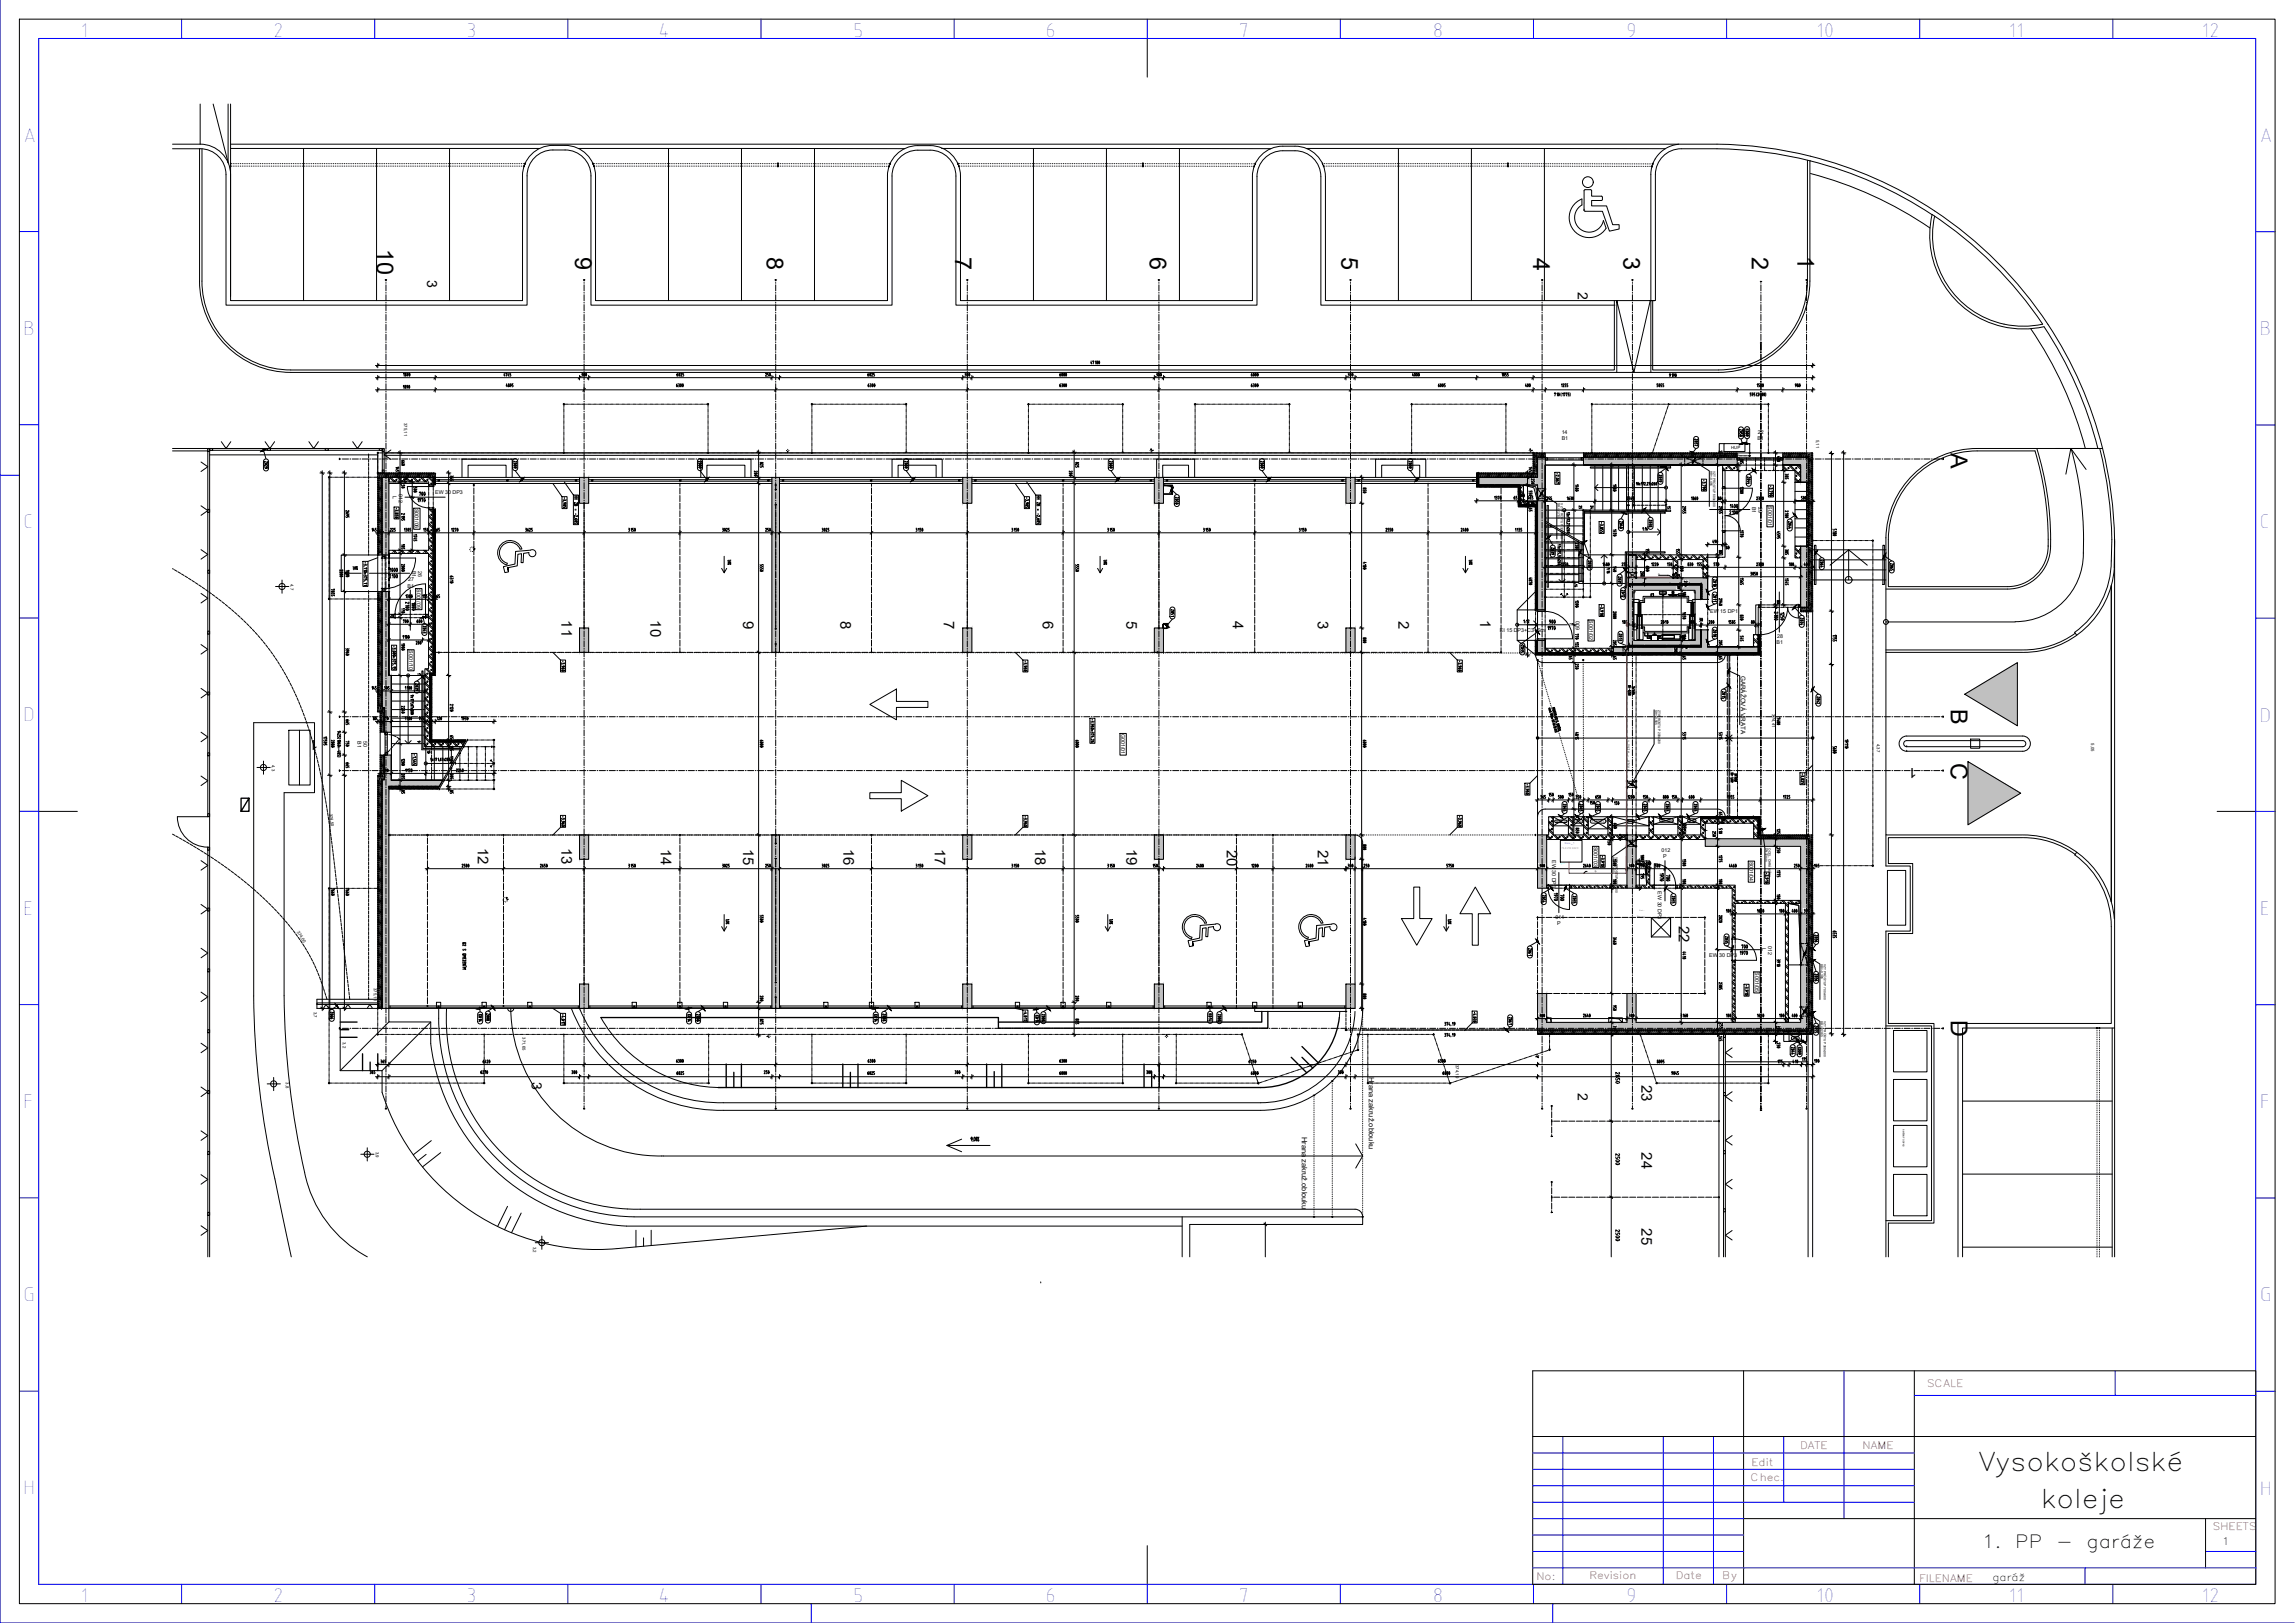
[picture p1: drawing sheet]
<svg xmlns="http://www.w3.org/2000/svg" width="1682mm" height="1189mm" viewBox="0 0 1682 1189" stroke-linecap="round" stroke-linejoin="round" font-family="sans-serif">
<defs><g id="words">
<g font-size="19">
<text x="1450" y="1078">Vysokoškolské</text>
<text x="1496" y="1105">koleje</text>
</g>
<g font-size="17.1">
<text x="276" y="183" transform="rotate(90 276 183)">10</text>
<text x="422" y="188" transform="rotate(90 422 188)">9</text>
<text x="562" y="188" transform="rotate(90 562 188)">8</text>
<text x="700" y="188" transform="rotate(90 700 188)">7</text>
<text x="843" y="188" transform="rotate(90 843 188)">6</text>
<text x="983" y="188" transform="rotate(90 983 188)">5</text>
<text x="1124" y="189" transform="rotate(90 1124 189)">4</text>
<text x="1190" y="188" transform="rotate(90 1190 188)">3</text>
<text x="1284" y="189" transform="rotate(90 1284 189)">2</text>
<text x="1317" y="187" transform="rotate(90 1317 187)">1</text>
<text x="1430" y="332" transform="rotate(90 1430 332)">A</text>
<text x="1430" y="519" transform="rotate(90 1430 519)">B</text>
<text x="1430" y="559" transform="rotate(90 1430 559)">C</text>
<text x="1430" y="747" transform="rotate(90 1430 747)">D</text>
</g>
<g font-size="15.3" fill="#00f">
<text x="59" y="27">1</text>
<text x="200" y="27">2</text>
<text x="342" y="27">3</text>
<text x="482" y="27">4</text>
<text x="625" y="27">5</text>
<text x="766" y="27">6</text>
<text x="908" y="27">7</text>
<text x="1050" y="27">8</text>
<text x="1192" y="27">9</text>
<text x="1331" y="27">10</text>
<text x="1472" y="27">11</text>
<text x="1614" y="27">12</text>
<text x="17" y="104">A</text>
<text x="1656" y="104">A</text>
<text x="17" y="245">B</text>
<text x="1656" y="245">B</text>
<text x="17" y="387">C</text>
<text x="1656" y="387">C</text>
<text x="17" y="528">D</text>
<text x="1656" y="529">D</text>
<text x="17" y="670">E</text>
<text x="1656" y="670">E</text>
<text x="17" y="812">F</text>
<text x="1656" y="812">F</text>
<text x="17" y="953">G</text>
<text x="1656" y="953">G</text>
<text x="17" y="1095">H</text>
<text x="1656" y="1095">H</text>
<text x="59" y="1173">1</text>
<text x="200" y="1173">2</text>
<text x="342" y="1173">3</text>
<text x="482" y="1173">4</text>
<text x="625" y="1173">5</text>
<text x="766" y="1173">6</text>
<text x="908" y="1173">7</text>
<text x="1050" y="1173">8</text>
<text x="1192" y="1173">9</text>
<text x="1331" y="1173">10</text>
<text x="1472" y="1173">11</text>
<text x="1614" y="1173">12</text>
</g>
<g font-size="13.3">
<text x="1452" y="1134">1.</text>
<text x="1477" y="1134">PP</text>
<text x="1507" y="1134">-</text>
<text x="1529" y="1134">garáže</text>
</g>
<g font-size="10.9">
<text x="412" y="454" transform="rotate(90 412 454)">11</text>
<text x="477" y="454" transform="rotate(90 477 454)">10</text>
<text x="545" y="455" transform="rotate(90 545 455)">9</text>
<text x="616" y="455" transform="rotate(90 616 455)">8</text>
<text x="692" y="455" transform="rotate(90 692 455)">7</text>
<text x="764" y="455" transform="rotate(90 764 455)">6</text>
<text x="826" y="455" transform="rotate(90 826 455)">5</text>
<text x="904" y="455" transform="rotate(90 904 455)">4</text>
<text x="966" y="455" transform="rotate(90 966 455)">3</text>
<text x="1025" y="455" transform="rotate(90 1025 455)">2</text>
<text x="1085" y="454" transform="rotate(90 1085 454)">1</text>
<text x="350" y="621" transform="rotate(90 350 621)">12</text>
<text x="412" y="621" transform="rotate(90 412 621)">13</text>
<text x="484" y="622" transform="rotate(90 484 622)">14</text>
<text x="545" y="622" transform="rotate(90 545 622)">15</text>
<text x="618" y="622" transform="rotate(90 618 622)">16</text>
<text x="685" y="622" transform="rotate(90 685 622)">17</text>
<text x="759" y="622" transform="rotate(90 759 622)">18</text>
<text x="826" y="622" transform="rotate(90 826 622)">19</text>
<text x="899" y="623" transform="rotate(90 899 623)">20</text>
<text x="966" y="623" transform="rotate(90 966 623)">21</text>
<text x="1230" y="678" transform="rotate(90 1230 678)">22</text>
<text x="1203" y="795" transform="rotate(90 1203 795)">23</text>
<text x="1203" y="844" transform="rotate(90 1203 844)">24</text>
<text x="1203" y="900" transform="rotate(90 1203 900)">25</text>
</g>
<g font-size="10.3">
<text x="313" y="205" transform="rotate(90 313 205)">3</text>
<text x="1156" y="214" transform="rotate(90 1156 214)">2</text>
<text x="233" y="542" transform="rotate(180 233 542)">1</text>
<text x="1405" y="563" transform="rotate(180 1405 563)">1</text>
<text x="390" y="793" transform="rotate(90 390 793)">3</text>
<text x="1156" y="801" transform="rotate(90 1156 801)">2</text>
</g>
<g font-size="7.6" fill="#f00">
<text x="1412" y="1016">SCALE</text>
<text x="1319" y="1061">DATE</text>
<text x="1365" y="1061">NAME</text>
<text x="1284" y="1074">Edit</text>
<text x="1283" y="1085">Chec.</text>
<text x="1622" y="1121">SHEETS</text>
<text x="1126" y="1157">No:</text>
<text x="1165" y="1156">Revision</text>
<text x="1228" y="1157">Date</text>
<text x="1262" y="1157">By</text>
<text x="1406" y="1159">FILENAME</text>
</g>
<g font-size="7.6">
<text x="1629" y="1132">1</text>
<text x="1460" y="1158">garáž</text>
</g>
<g font-size="5.5">
<text x="1003" y="789" transform="rotate(90 1003 789)">Hrana zakruž.oblouku</text>
<text x="954" y="833" transform="rotate(90 954 833)">Hrana zakruž.oblouku</text>
</g>
<text font-size="4.9" fill="#0ff" x="1147" y="634" transform="rotate(-90 1147 634)">1</text>
<text font-size="4.7" x="1276" y="495" transform="rotate(90 1276 495)">GARÁŽOVÁ VRATA</text>
<g font-size="3.9">
<text x="1145" y="318">14</text>
<text x="1288" y="318">22</text>
<text x="1145" y="322">B1</text>
<text x="1288" y="322">B1</text>
<text x="288" y="363" transform="rotate(90 288 363)">L</text>
<text x="292" y="362" transform="rotate(90 292 362)">012</text>
<text x="319" y="362">EW 30 DP3</text>
<text x="1284" y="371" transform="rotate(90 1284 371)">B1</text>
<text x="1289" y="372" transform="rotate(90 1289 372)">29</text>
<text x="1296" y="371" transform="rotate(90 1296 371)">S001/01</text>
<text x="304" y="373" transform="rotate(90 304 373)">S001/06</text>
<text x="302" y="418" transform="rotate(90 302 418)">B1</text>
<text x="307" y="418" transform="rotate(90 307 418)">26</text>
<text x="299" y="426">27</text>
<text x="299" y="430">B1</text>
<text x="306" y="431" transform="rotate(90 306 431)">S001/09</text>
<text x="1254" y="449">EW 15 DP1</text>
<text x="1155" y="455" transform="rotate(90 1155 455)">009</text>
<text x="1165" y="454" transform="rotate(90 1165 454)">S001/02</text>
<text x="1151" y="457" transform="rotate(90 1151 457)">L</text>
<text x="1099" y="463">EI 15 DP3+C3+Sm</text>
<text x="1302" y="468">28</text>
<text x="1302" y="472">B1</text>
<text x="300" y="476" transform="rotate(90 300 476)">S001/10</text>
<text x="822" y="538" transform="rotate(90 822 538)">G001/01</text>
<text x="262" y="543" transform="rotate(90 262 543)">B1</text>
<text x="267" y="543" transform="rotate(90 267 543)">50</text>
<text x="1168" y="620" transform="rotate(90 1168 620)">S001/03</text>
<text x="1218" y="624">012</text>
<text x="1219" y="629">P</text>
<text x="1137" y="630" transform="rotate(90 1137 630)">EW 30 DP3</text>
<text x="1282" y="631" transform="rotate(90 1282 631)">S001/04</text>
<text x="1215" y="653" transform="rotate(90 1215 653)">EW 30 DP3</text>
<text x="1140" y="673">011</text>
<text x="1141" y="678">P</text>
<text x="1292" y="695" transform="rotate(90 1292 695)">L</text>
<text x="1296" y="693" transform="rotate(90 1296 693)">012</text>
<text x="1253" y="701">EW 30 DP3</text>
<text x="1286" y="712" transform="rotate(90 1286 712)">S001/05</text>
</g>
<g font-size="3.1">
<text x="296" y="310" transform="rotate(90 296 310)">375,11</text>
<text x="1331" y="322" transform="rotate(90 1331 322)">5,11</text>
<text x="1269" y="329">HUP</text>
<text x="213" y="428" transform="rotate(90 213 428)">4,7</text>
<text x="1299" y="523" transform="rotate(90 1299 523)">374,41</text>
<text x="1375" y="545" transform="rotate(90 1375 545)">4,37</text>
<text x="1533" y="545" transform="rotate(90 1533 545)">5,05</text>
<text x="199" y="560" transform="rotate(90 199 560)">4,3</text>
<text x="241" y="596" transform="rotate(82 241 596)">374,50</text>
<text x="218" y="683" transform="rotate(57 218 683)">374,00</text>
<text x="274" y="724" transform="rotate(90 274 724)">375,11</text>
<text x="230" y="741" transform="rotate(90 230 741)">3,7</text>
<text x="383" y="760" transform="rotate(90 383 760)">371,65</text>
<text x="251" y="763" transform="rotate(90 251 763)">3,2</text>
<text x="1067" y="780" transform="rotate(90 1067 780)">374,19</text>
<text x="209" y="793" transform="rotate(90 209 793)">3,8</text>
<text x="275" y="844" transform="rotate(90 275 844)">3,9</text>
<text x="391" y="913" transform="rotate(90 391 913)">3,2</text>
</g>
<g font-size="2.3">
<text x="1254" y="345" transform="rotate(90 1254 345)">HH=-0,465</text>
<text x="1256" y="345" transform="rotate(90 1256 345)">VZT PROSTUP 600x500</text>
<text x="1142" y="369" transform="rotate(90 1142 369)">SH=-1,765</text>
<text x="1144" y="369" transform="rotate(90 1144 369)">VZT PROSTUP 325x500</text>
<text x="1213" y="520" transform="rotate(90 1213 520)">SH=-0,565</text>
<text x="1215" y="520" transform="rotate(90 1215 520)">ZTI PROSTUP 200x200</text>
<text x="1193" y="542" transform="rotate(90 1193 542)">v</text>
<text x="1193" y="545" transform="rotate(90 1193 545)">liste</text>
<text x="1193" y="553" transform="rotate(90 1193 553)">-</text>
<text x="1193" y="556" transform="rotate(90 1193 556)">strop</text>
<text x="1155" y="602">UPC</text>
<text x="1167" y="602">PLANET A</text>
<text x="1193" y="602">ESI</text>
<text x="1218" y="602">ESI-UPS</text>
<text x="1238" y="602">VJS</text>
<text x="1294" y="621" transform="rotate(90 1294 621)">DN32mm</text>
<text x="1296" y="621" transform="rotate(90 1296 621)">OCEL. CHRÁNIČKA</text>
<text x="1182" y="628" transform="rotate(90 1182 628)">HH=-0,465</text>
<text x="1184" y="628" transform="rotate(90 1184 628)">VZT PROSTUP 200x200</text>
<text x="1335" y="706" transform="rotate(90 1335 706)">HH=-0,365</text>
<text x="1337" y="706" transform="rotate(90 1337 706)">VZT PROSTUP 700x400</text>
<text x="1335" y="748" transform="rotate(90 1335 748)">HH=-0,365</text>
<text x="1337" y="748" transform="rotate(90 1337 748)">VZT PROSTUP 300x300</text>
<text x="1314" y="761">RIS</text>
</g>
<text font-size="2.2" fill="#f00" x="1145" y="622">HLAVNI RACK</text>
<text font-size="2.2" fill="#00f" x="1147" y="618">Rack_1</text>
<g font-size="2">
<text x="1215" y="421">6</text>
<text x="1169" y="639">6</text>
</g>
<g font-size="1.6">
<text x="1140" y="602">Mereni - UPS</text>
<text x="1395" y="827" transform="rotate(90 1395 827)">SMĚSNÝ ODPAD</text>
</g>
<text font-size="1.5" x="1200" y="671">Main rack</text>
<text font-size="1.4" x="1202" y="667">Rack -</text>
</g></defs>
<!-- layer: 035 -->
<g fill="none" stroke="#00f" stroke-width=".73">
<path d="M0 0v1189h1682M133 14v14M275 14v14M416 14v14M558 14v14M699 14v14M841 14v14M982 14v14M1124 14v14M1265 14v14M1407 14v14M1549 14v14"/>
<path d="M28 28h1625v1133h-1625zM14 170h14M1653 170h14M14 311h14M1653 311h14M0 348h14M14 453h14M1653 453h14M14 594h14M1653 594h14M14 736h14M1653 736h14"/>
<path d="M14 877h14M1653 878h14M14 1019h14M1352 1004v108M1550 1004v18M1653 1019h14M1403 1022h250M1145 1052v109M1219 1052v109M1256 1052v109M1307 1052v48M1123 1064h280"/>
<path d="M1123 1076h280M1123 1088h280M1123 1100h280M1123 1112h155M1123 1136h155M1123 1124h155M1616 1136h37M1123 1148h530M1528 1148v13M133 1161v14M275 1161v14M416 1161v14"/>
<path d="M558 1161v14M595 1175v14M699 1161v14M841 1161v14M982 1161v14M1124 1161v14M1138 1175v14M1265 1161v14M1407 1161v14M1549 1161v14"/>
</g>
<!-- layer: 07 -->
<path d="M14 14h1653v1161h-1653zM841 28v28M28 594h29M1625 594h28M1123 1004h530v157h-530zM1278 1004v157M1403 1004v157M1123 1052h530M1278 1112h375M1616 1112v36M841 1132v29" fill="none" stroke="#000" stroke-width=".73"/>
<!-- layer: PDF_CTU -->
<g fill="#c0c0c0" stroke="#c0c0c0" stroke-width=".73">
<path d="M1440 509l39-24v47z"/>
<path d="M1442 559h1l38 22zM1442 559v45l39-23z"/>
</g>
<!-- layer: PDF_Koty delkove -->
<g fill="#fff" stroke="#fff" stroke-width=".73">
<path d="M1184 785h3l-3 9zM1187 785l-3 9h3z"/>
<path d="M1184 845h3l-3 9zM1187 845l-3 9h3z"/>
<path d="M1184 900h3l-3 9zM1187 900l-3 9h3z"/>
<path d="M330 348h2l-2 4zM332 348l-2 4h2z"/>
<path d="M330 422h2l-2 5zM332 422l-2 5h2z"/>
<path d="M330 516h2l-2 5zM332 516l-2 5h2z"/>
<path d="M330 538h2l-2 3zM332 538l-2 3h2z"/>
<path d="M330 546h2l-2 4zM332 546l-2 4h2z"/>
<path d="M330 553h2l-2 6zM332 553l-2 6h2z"/>
<path d="M330 566h2l-2 5zM332 566l-2 5h2z"/>
<path d="M330 579h2l-2 3zM332 579l-2 3h2z"/>
<path d="M272 502l4 3h-4zM272 502l4 3v-3z"/>
<path d="M281 502l5 3h-5zM281 502l5 3v-3z"/>
<path d="M296 502l6 3h-6zM296 502l6 3v-3z"/>
<path d="M273 525l3 3h-3zM273 525l3 3v-3z"/>
<path d="M281 525l4 3h-4zM281 525l4 3v-3z"/>
<path d="M296 525l6 3h-6zM296 525l6 3v-3z"/>
<path d="M306 525l5 3h-5zM306 525l5 3v-3z"/>
<path d="M314 523l3 3h-3zM314 523l3 3v-3z"/>
<path d="M320 525l4 3h-4zM320 525l4 3v-3z"/>
<path d="M338 525l5 3h-5zM338 525l5 3v-3z"/>
<path d="M999 357h3l-3 4zM1002 357l-3 4h3z"/>
<path d="M999 411h3l-3 6zM1002 411l-3 6h3z"/>
<path d="M999 467h3l-3 4zM1002 467l-3 4h3z"/>
<path d="M999 542h3l-3 6zM1002 542l-3 6h3z"/>
<path d="M999 618h3l-3 5zM1002 618l-3 5h3z"/>
<path d="M999 672h3l-3 6zM1002 672l-3 6h3z"/>
<path d="M999 728h3l-3 4zM1002 728l-3 4h3z"/>
<path d="M557 338h3l-3 5zM560 338l-3 5h3z"/>
<path d="M553 345h2l-2 4zM555 345l-2 4h2z"/>
<path d="M557 413h3l-3 6zM560 413l-3 6h3z"/>
<path d="M557 542h3l-3 6zM560 542l-3 6h3z"/>
<path d="M557 670h3l-3 6zM560 670l-3 6h3z"/>
<path d="M557 729h3l-3 5zM560 729l-3 5h3z"/>
<path d="M557 746h3l-3 5zM560 746l-3 5h3z"/>
<path d="M788 338h3l-3 5zM791 338l-3 5h3z"/>
<path d="M783 345h3l-3 4zM786 345l-3 4h3z"/>
<path d="M788 413h3l-3 6zM791 413l-3 6h3z"/>
<path d="M788 542h3l-3 6zM791 542l-3 6h3z"/>
<path d="M788 670h3l-3 6zM791 670l-3 6h3z"/>
<path d="M788 729h3l-3 5zM791 729l-3 5h3z"/>
<path d="M788 746h3l-3 4zM791 746l-3 4h3z"/>
<path d="M1128 742l4 3h-4zM1128 742l4 3v-3z"/>
<path d="M1160 742l6 3h-6zM1160 742l6 3v-3z"/>
<path d="M1194 742l4 3h-4zM1194 742l4 3v-3z"/>
<path d="M1231 742l6 3h-6zM1231 742l6 3v-3z"/>
<path d="M1265 742l4 3h-4zM1265 742l4 3v-3z"/>
<path d="M1287 742l6 3h-6zM1287 742l6 3v-3z"/>
<path d="M1304 742l4 3h-4zM1304 742l4 3v-3z"/>
<path d="M1313 742l4 3h-4zM1313 742l4 3v-3z"/>
<path d="M1120 341h3l-3 5zM1123 341l-3 5h3z"/>
<path d="M1122 350h3l-3 5zM1125 350l-3 5h3z"/>
<path d="M1120 359h3l-3 5zM1123 359l-3 5h3z"/>
<path d="M1122 366h3l-3 5zM1125 366l-3 5h3z"/>
<path d="M1120 372h3l-3 3zM1123 372l-3 3h3z"/>
<path d="M1120 423h3l-3 6zM1123 423l-3 6h3z"/>
<path d="M1095 363l5 3h-5zM1095 363l5 3v-3z"/>
<path d="M1109 363l3 3h-3zM1109 363l3 3v-3z"/>
<path d="M1113 361l5 3h-5zM1113 361l5 3v-3z"/>
<path d="M1120 363l4 3h-4zM1120 363l4 3v-3z"/>
<path d="M1133 364l5 2h-5zM1133 364l5 2v-2z"/>
<path d="M1343 387h3l-3 6zM1346 387l-3 6h3z"/>
<path d="M1343 464h3l-3 6zM1346 464l-3 6h3z"/>
<path d="M1343 546h3l-3 6zM1346 546l-3 6h3z"/>
<path d="M1343 682h3l-3 5zM1346 682l-3 5h3z"/>
<path d="M1352 541h3l-3 7zM1355 541l-3 7h3z"/>
<path d="M1265 666l4 3h-4zM1265 666l4 3v-3z"/>
<path d="M1287 666l6 3h-6zM1287 666l6 3v-3z"/>
<path d="M1304 666l4 3h-4zM1304 666l4 3v-3z"/>
<path d="M1313 666l4 3h-4zM1313 666l4 3v-3z"/>
<path d="M1322 666l4 3h-4zM1322 666l4 3v-3z"/>
<path d="M338 633l6 3h-6zM338 633l6 3v-3z"/>
<path d="M396 633l5 3h-5zM396 633l5 3v-3z"/>
<path d="M460 633l6 3h-6zM460 633l6 3v-3z"/>
<path d="M529 633l6 3h-6zM529 633l6 3v-3z"/>
<path d="M561 633l4 3h-4zM561 633l4 3v-3z"/>
<path d="M602 633l6 3h-6zM602 633l6 3v-3z"/>
<path d="M671 633l6 3h-6zM671 633l6 3v-3z"/>
<path d="M741 633l6 3h-6zM741 633l6 3v-3z"/>
<path d="M811 633l6 3h-6zM811 633l6 3v-3z"/>
<path d="M844 633l5 3h-5zM844 633l5 3v-3z"/>
<path d="M877 633l5 3h-5zM877 633l5 3v-3z"/>
<path d="M917 633l5 3h-5zM917 633l5 3v-3z"/>
<path d="M957 633l6 3h-6zM957 633l6 3v-3z"/>
<path d="M1182 354h3l-3 6zM1185 354l-3 6h3z"/>
<path d="M1182 387h3l-3 6zM1185 387l-3 6h3z"/>
<path d="M1182 415h3l-3 4zM1185 415l-3 4h3z"/>
<path d="M1182 448h3l-3 5zM1185 448l-3 5h3z"/>
<path d="M1182 469h3l-3 4zM1185 469l-3 4h3z"/>
<path d="M1182 480h3l-3 3zM1185 480l-3 3h3z"/>
<path d="M1283 419l5 3h-5zM1283 419l5 3v-3z"/>
<path d="M1188 454l5 3h-5zM1188 454l5 3v-3z"/>
<path d="M1217 454l6 3h-6zM1217 454l6 3v-3z"/>
<path d="M1237 454l5 3h-5zM1237 454l5 3v-3z"/>
<path d="M1245 452l3 3h-3zM1245 452l3 3v-3z"/>
<path d="M1252 454l5 3h-5zM1252 454l5 3v-3z"/>
<path d="M1266 454l6 3h-6zM1266 454l6 3v-3z"/>
<path d="M1283 454l3 3h-3zM1283 454l3 3v-3z"/>
<path d="M799 264l7 3h-7zM799 264l7 3v-3z"/>
<path d="M294 465l6 3h-6zM294 465l6 3v-3z"/>
<path d="M305 469l4 3h-4zM305 469l4 3v-3z"/>
<path d="M297 435l5 3h-5zM297 435l5 3v-3z"/>
<path d="M309 435l4 3h-4zM309 435l4 3v-3z"/>
<path d="M320 435l3 3h-3zM320 435l3 3v-3z"/>
<path d="M272 387l4 3h-4zM272 387l4 3v-3z"/>
<path d="M286 387l4 3h-4zM286 387l4 3v-3z"/>
<path d="M296 387l5 3h-5zM296 387l5 3v-3z"/>
<path d="M310 387l4 3h-4zM310 387l4 3v-3z"/>
<path d="M320 387l3 3h-3zM320 387l3 3v-3z"/>
<path d="M330 387l6 3h-6zM330 387l6 3v-3z"/>
<path d="M385 387l6 3h-6zM385 387l6 3v-3z"/>
<path d="M460 387l6 3h-6zM460 387l6 3v-3z"/>
<path d="M529 387l6 3h-6zM529 387l6 3v-3z"/>
<path d="M561 387l4 3h-4zM561 387l4 3v-3z"/>
<path d="M602 387l6 3h-6zM602 387l6 3v-3z"/>
<path d="M671 387l6 3h-6zM671 387l6 3v-3z"/>
<path d="M741 387l6 3h-6zM741 387l6 3v-3z"/>
<path d="M811 387l6 3h-6zM811 387l6 3v-3z"/>
<path d="M882 387l5 3h-5zM882 387l5 3v-3z"/>
<path d="M952 387l6 3h-6zM952 387l6 3v-3z"/>
<path d="M1015 387l6 3h-6zM1015 387l6 3v-3z"/>
<path d="M1071 387l5 3h-5zM1071 387l5 3v-3z"/>
<path d="M1110 387l6 3h-6zM1110 387l6 3v-3z"/>
<path d="M1206 401h3l-3 5zM1209 401l-3 5h3z"/>
<path d="M1206 414h3l-3 5zM1209 414l-3 5h3z"/>
<path d="M1202 418h3l-3 5zM1205 418l-3 5h3z"/>
<path d="M295 273l6 3h-6zM295 273l6 3v-3z"/>
<path d="M369 273l6 3h-6zM369 273l6 3v-3z"/>
<path d="M426 273l4 3h-4zM426 273l4 3v-3z"/>
<path d="M496 273l5 3h-5zM496 273l5 3v-3z"/>
<path d="M561 273l4 3h-4zM561 273l4 3v-3z"/>
<path d="M636 273l5 3h-5zM636 273l5 3v-3z"/>
<path d="M707 273l4 3h-4zM707 273l4 3v-3z"/>
<path d="M776 273l6 3h-6zM776 273l6 3v-3z"/>
<path d="M847 273l5 3h-5zM847 273l5 3v-3z"/>
<path d="M917 273l5 3h-5zM917 273l5 3v-3z"/>
<path d="M988 273l4 3h-4zM988 273l4 3v-3z"/>
<path d="M1035 273l6 3h-6zM1035 273l6 3v-3z"/>
<path d="M1100 273l6 3h-6zM1100 273l6 3v-3z"/>
<path d="M1223 273l6 3h-6zM1223 273l6 3v-3z"/>
<path d="M988 633l4 3h-4zM988 633l4 3v-3z"/>
<path d="M999 633l5 3h-5zM999 633l5 3v-3z"/>
<path d="M1060 633l6 3h-6zM1060 633l6 3v-3z"/>
<path d="M1128 633l4 3h-4zM1128 633l4 3v-3z"/>
<path d="M1160 633l6 3h-6zM1160 633l6 3v-3z"/>
<path d="M1194 633l4 3h-4zM1194 633l4 3v-3z"/>
<path d="M1201 633l4 3h-4zM1201 633l4 3v-3z"/>
<path d="M1206 631l4 3h-4zM1206 631l4 3v-3z"/>
<path d="M1213 633l4 3h-4zM1213 633l4 3v-3z"/>
<path d="M1267 633l6 3h-6zM1267 633l6 3v-3z"/>
<path d="M1315 633l4 3h-4zM1315 633l4 3v-3z"/>
<path d="M1329 633l5 3h-5zM1329 633l5 3v-3z"/>
<path d="M1154 354h3l-3 6zM1157 354l-3 6h3z"/>
<path d="M1154 397h3l-3 6zM1157 397l-3 6h3z"/>
<path d="M1154 439h3l-3 6zM1157 439l-3 6h3z"/>
<path d="M1154 464h3l-3 4zM1157 464l-3 4h3z"/>
<path d="M1154 470h3l-3 4zM1157 470l-3 4h3z"/>
<path d="M1150 480h3l-3 3zM1153 480l-3 3h3z"/>
<path d="M1154 486h3l-3 4zM1157 486l-3 4h3z"/>
<path d="M1154 536h3l-3 6zM1157 536l-3 6h3z"/>
<path d="M1155 606h3l-3 5zM1158 606l-3 5h3z"/>
<path d="M271 784l4 3h-4zM271 784l4 3v-3z"/>
<path d="M352 784l6 3h-6zM352 784l6 3v-3z"/>
<path d="M419 784l4 3h-4zM419 784l4 3v-3z"/>
<path d="M496 785l5 2h-5zM496 785l5 2v-2z"/>
<path d="M560 784l4 3h-4zM560 784l4 3v-3z"/>
<path d="M636 785l5 2h-5zM636 785l5 2v-2z"/>
<path d="M700 784l4 3h-4zM700 784l4 3v-3z"/>
<path d="M776 785l6 2h-6zM776 785l6 2v-2z"/>
<path d="M840 784l4 3h-4zM840 784l4 3v-3z"/>
<path d="M917 785l5 2h-5zM917 785l5 2v-2z"/>
<path d="M980 784l5 3h-5zM980 784l5 3v-3z"/>
<path d="M1057 785l6 2h-6zM1057 785l6 2v-2z"/>
<path d="M1225 785l6 2h-6zM1225 785l6 2v-2z"/>
<path d="M295 454l5 3h-5zM295 454l5 3v-3z"/>
<path d="M305 454l5 3h-5zM305 454l5 3v-3z"/>
<path d="M303 356h3l-3 5zM306 356l-3 5h3z"/>
<path d="M303 391h3l-3 6zM306 391l-3 6h3z"/>
<path d="M1302 334h3l-3 4zM1305 334l-3 4h3z"/>
<path d="M1302 389h3l-3 6zM1305 389l-3 6h3z"/>
<path d="M1302 439h3l-3 3zM1305 439l-3 3h3z"/>
<path d="M1302 525h3l-3 6zM1305 525l-3 6h3z"/>
<path d="M1302 607h3l-3 4zM1305 607l-3 4h3z"/>
<path d="M1302 621h3l-3 4zM1305 621l-3 4h3z"/>
<path d="M1302 637h3l-3 6zM1305 637l-3 6h3z"/>
<path d="M1302 655h3l-3 4zM1305 655l-3 4h3z"/>
<path d="M1302 702h3l-3 6zM1305 702l-3 6h3z"/>
<path d="M1302 751h3l-3 4zM1305 751l-3 4h3z"/>
<path d="M1302 764h3l-3 4zM1305 764l-3 4h3z"/>
<path d="M279 776l4 3h-4zM279 776l4 3v-3z"/>
<path d="M354 776l5 3h-5zM354 776l5 3v-3z"/>
<path d="M495 776l6 3h-6zM495 776l6 3v-3z"/>
<path d="M636 776l6 3h-6zM636 776l6 3v-3z"/>
<path d="M776 776l6 3h-6zM776 776l6 3v-3z"/>
<path d="M915 776l6 3h-6zM915 776l6 3v-3z"/>
<path d="M1054 776l6 3h-6zM1054 776l6 3v-3z"/>
<path d="M1214 776l6 3h-6zM1214 776l6 3v-3z"/>
<path d="M1302 776l5 3h-5zM1302 776l5 3v-3z"/>
<path d="M1314 776l4 3h-4zM1314 776l4 3v-3z"/>
<path d="M1320 774l4 3h-4zM1320 774l4 3v-3z"/>
<path d="M1329 776l5 3h-5zM1329 776l5 3v-3z"/>
<path d="M1148 364l6 2h-6zM1148 364l6 2v-2z"/>
<path d="M1192 364l6 2h-6zM1192 364l6 2v-2z"/>
<path d="M1239 364l6 2h-6zM1239 364l6 2v-2z"/>
<path d="M1259 364l3 2h-3zM1259 364l3 2v-2z"/>
<path d="M1287 364l6 2h-6zM1287 364l6 2v-2z"/>
<path d="M1320 363l4 3h-4zM1320 363l4 3v-3z"/>
<path d="M1308 347h3l-3 4zM1311 347l-3 4h3z"/>
<path d="M1308 374h3l-3 6zM1311 374l-3 6h3z"/>
<path d="M1308 402h3l-3 5zM1311 402l-3 5h3z"/>
<path d="M1308 423h3l-3 6zM1311 423l-3 6h3z"/>
<path d="M1144 412l5 3h-5zM1144 412l5 3v-3z"/>
<path d="M1174 412l6 3h-6zM1174 412l6 3v-3z"/>
<path d="M1188 412l5 3h-5zM1188 412l5 3v-3z"/>
<path d="M1210 412l6 3h-6zM1210 412l6 3v-3z"/>
<path d="M1221 412l5 3h-5zM1221 412l5 3v-3z"/>
<path d="M1237 412l4 3h-4zM1237 412l4 3v-3z"/>
<path d="M1243 412l4 3h-4zM1243 412l4 3v-3z"/>
<path d="M1256 412l4 3h-4zM1256 412l4 3v-3z"/>
<path d="M1287 412l6 3h-6zM1287 412l6 3v-3z"/>
<path d="M1311 412l4 3h-4zM1311 412l4 3v-3z"/>
<path d="M1322 412l4 3h-4zM1322 412l4 3v-3z"/>
<path d="M295 282l6 3h-6zM295 282l6 3v-3z"/>
<path d="M371 281l5 3h-5zM371 281l5 3v-3z"/>
<path d="M495 281l6 3h-6zM495 281l6 3v-3z"/>
<path d="M636 281l6 3h-6zM636 281l6 3v-3z"/>
<path d="M776 281l6 3h-6zM776 281l6 3v-3z"/>
<path d="M917 281l5 3h-5zM917 281l5 3v-3z"/>
<path d="M1054 281l6 3h-6zM1054 281l6 3v-3z"/>
<path d="M1118 281l4 3h-4zM1118 281l4 3v-3z"/>
<path d="M1144 281l5 3h-5zM1144 281l5 3v-3z"/>
<path d="M1139 287l4 3h-4zM1139 287l4 3v-3z"/>
<path d="M1144 287l7 4h-7zM1144 287l7 4v-4z"/>
<path d="M1214 281l6 3h-6zM1214 281l6 3v-3z"/>
<path d="M1287 281l6 3h-6zM1287 281l6 3v-3z"/>
<path d="M1282 287l5 3h-5zM1282 287l5 3v-3z"/>
<path d="M1287 287l8 4h-8zM1287 287l8 4v-4z"/>
<path d="M1315 281l5 3h-5zM1315 281l5 3v-3z"/>
<path d="M1275 336h3l-3 4zM1278 336l-3 4h3z"/>
<path d="M1275 356h3l-3 6zM1278 356l-3 6h3z"/>
<path d="M1275 388h3l-3 6zM1278 388l-3 6h3z"/>
<path d="M1275 423h3l-3 6zM1278 423l-3 6h3z"/>
<path d="M1275 450h3l-3 5zM1278 450l-3 5h3z"/>
<path d="M1275 465h3l-3 5zM1278 465l-3 5h3z"/>
<path d="M294 337h3l-3 4zM297 337l-3 4h3z"/>
<path d="M290 341h3l-3 5zM293 341l-3 5h3z"/>
<path d="M296 349h3l-3 5zM299 349l-3 5h3z"/>
<path d="M294 355h3l-3 3zM297 355l-3 3h3z"/>
<path d="M294 376h3l-3 6zM297 376l-3 6h3z"/>
<path d="M294 398h3l-3 4zM297 398l-3 4h3z"/>
<path d="M294 413h3l-3 6zM297 413l-3 6h3z"/>
<path d="M294 445h3l-3 4zM297 445l-3 4h3z"/>
<path d="M294 471h3l-3 6zM297 471l-3 6h3z"/>
<path d="M294 517h3l-3 6zM297 517l-3 6h3z"/>
<path d="M294 555h3l-3 6zM297 555l-3 6h3z"/>
<path d="M294 566h3l-3 5zM297 566l-3 5h3z"/>
<path d="M294 579h3l-3 3zM297 579l-3 3h3z"/>
<path d="M1255 395l4 3h-4zM1255 395l4 3v-3z"/>
<path d="M1265 400l3 2h-3zM1265 400l3 2v-2z"/>
<path d="M1182 603h3l-3 4zM1185 603l-3 4h3z"/>
<path d="M1178 615h3l-3 4zM1181 615l-3 4h3z"/>
<path d="M1182 629h3l-3 6zM1185 629l-3 6h3z"/>
<path d="M1182 643h3l-3 5zM1185 643l-3 5h3z"/>
<path d="M1182 686h3l-3 6zM1185 686l-3 6h3z"/>
<path d="M1182 736h3l-3 5zM1185 736l-3 5h3z"/>
<path d="M1182 751h3l-3 4zM1185 751l-3 4h3z"/>
<path d="M1202 626h3l-3 4zM1205 626l-3 4h3z"/>
<path d="M1202 640h3l-3 4zM1205 640l-3 4h3z"/>
<path d="M1260 330h2l-2 4zM1262 330l-2 4h2z"/>
<path d="M1260 371h2l-2 5zM1262 371l-2 5h2z"/>
<path d="M1260 403h2l-2 3zM1262 403l-2 3h2z"/>
<path d="M1260 438h2l-2 6zM1262 438l-2 6h2z"/>
<path d="M1260 469h2l-2 4zM1262 469l-2 4h2z"/>
<path d="M1260 480h2l-2 3zM1262 480l-2 3h2z"/>
<path d="M1260 536h2l-2 6zM1262 536l-2 6h2z"/>
<path d="M1260 595h2l-2 3zM1262 595l-2 3h2z"/>
<path d="M1261 599h3l-3 5zM1264 599l-3 5h3z"/>
<path d="M1260 607h2l-2 4zM1262 607l-2 4h2z"/>
<path d="M1255 609h3l-3 4zM1258 609l-3 4h3z"/>
<path d="M1260 626h2l-2 6zM1262 626l-2 6h2z"/>
<path d="M1260 643h2l-2 5zM1262 643l-2 5h2z"/>
<path d="M1260 670h2l-2 6zM1262 670l-2 6h2z"/>
<path d="M1260 719h2l-2 6zM1262 719l-2 6h2z"/>
<path d="M1260 749h3l-3 5zM1263 749l-3 5h3z"/>
<path d="M1260 758h2l-2 5zM1262 758l-2 5h2z"/>
<path d="M1233 371h3l-3 5zM1236 371l-3 5h3z"/>
<path d="M1228 401h3l-3 5zM1231 401l-3 5h3z"/>
<path d="M1231 414h3l-3 5zM1234 414l-3 5h3z"/>
<path d="M1234 425h3l-3 5zM1237 425l-3 5h3z"/>
<path d="M1229 429h3l-3 2zM1232 429l-3 2h3z"/>
<path d="M1233 433h3l-3 4zM1236 433l-3 4h3z"/>
<path d="M1233 448h3l-3 6zM1236 448l-3 6h3z"/>
<path d="M1233 464h3l-3 5zM1236 464l-3 5h3z"/>
<path d="M1235 472h3l-3 3zM1238 472l-3 3h3z"/>
<path d="M1227 474h3l-3 4zM1230 474l-3 4h3z"/>
<path d="M1233 480h3l-3 3zM1236 480l-3 3h3z"/>
<path d="M1233 536h3l-3 6zM1236 536l-3 6h3z"/>
<path d="M1233 603h3l-3 4zM1236 603l-3 4h3z"/>
<path d="M1233 607h3l-3 4zM1236 607l-3 4h3z"/>
<path d="M1233 629h3l-3 6zM1236 629l-3 6h3z"/>
<path d="M1233 643h3l-3 5zM1236 643l-3 5h3z"/>
<path d="M1233 697h3l-3 6zM1236 697l-3 6h3z"/>
<path d="M281 563l4 3h-4zM281 563l4 3v-3z"/>
<path d="M297 563l5 3h-5zM297 563l5 3v-3z"/>
<path d="M334 563l6 3h-6zM334 563l6 3v-3z"/>
<path d="M243 431h2l-2 6zM245 431l-2 6h2z"/>
<path d="M243 542h2l-2 6zM245 542l-2 6h2z"/>
<path d="M243 650h2l-2 6zM245 650l-2 6h2z"/>
<path d="M237 539h3l-3 7zM240 539l-3 7h3z"/>
<path d="M253 374h3l-3 5zM256 374l-3 5h3z"/>
<path d="M253 417h3l-3 6zM256 417l-3 6h3z"/>
<path d="M249 417h3l-3 6zM252 417l-3 6h3z"/>
<path d="M253 475h3l-3 5zM256 475l-3 5h3z"/>
<path d="M253 527h3l-3 4zM256 527l-3 4h3z"/>
<path d="M253 543h3l-3 4zM256 543l-3 4h3z"/>
<path d="M247 535h3l-3 6zM250 535l-3 6h3z"/>
<path d="M247 540h3l-3 15zM250 540l-3 15h3z"/>
<path d="M253 558h3l-3 5zM256 558l-3 5h3z"/>
<path d="M253 650h3l-3 6zM256 650l-3 6h3z"/>
<path d="M1129 582l4 3h-4zM1129 582l4 3v-3z"/>
<path d="M1135 581l4 3h-4zM1135 581l4 3v-3z"/>
<path d="M1142 582l4 3h-4zM1142 582l4 3v-3z"/>
<path d="M1149 581l4 3h-4zM1149 581l4 3v-3z"/>
<path d="M1155 582l4 3h-4zM1155 582l4 3v-3z"/>
<path d="M1165 587l4 2h-4zM1165 587l4 2v-2z"/>
<path d="M1169 582l4 3h-4zM1169 582l4 3v-3z"/>
<path d="M1183 587l4 3h-4zM1183 587l4 3v-3z"/>
<path d="M1192 582l6 3h-6zM1192 582l6 3v-3z"/>
<path d="M1204 582l4 3h-4zM1204 582l4 3v-3z"/>
<path d="M1219 582l4 3h-4zM1219 582l4 3v-3z"/>
<path d="M1225 582l4 3h-4zM1225 582l4 3v-3z"/>
<path d="M1238 582l4 3h-4zM1238 582l4 3v-3z"/>
<path d="M1265 582l6 3h-6zM1265 582l6 3v-3z"/>
<path d="M1306 582l6 3h-6zM1306 582l6 3v-3z"/>
</g>
<!-- layer: PDF_Steny vnitrni -->
<g fill="#c0c0c0" stroke="#c0c0c0" stroke-width=".73">
<path d="M1127 749l193 5h-193zM1127 749l193 5v-5z"/>
<path d="M1250 614h70v6zM1250 614v6h70z"/>
<path d="M1325 614v140h-5zM1320 614v140l5-140z"/>
<path d="M1194 423h57v5zM1194 423v5h57z"/>
<path d="M1182 474l69 4v-4zM1182 474l69 4h-69z"/>
<path d="M1127 728h7l-7 21zM1134 728l-7 21h7z"/>
<path d="M1192 728h7l-7 21zM1199 728l-7 21h7z"/>
<path d="M706 350h6l-6 19zM712 350l-6 19h6z"/>
<path d="M425 350h6l-6 19zM431 350l-6 19h6z"/>
<path d="M425 721h6l-6 18zM431 721l-6 18h6z"/>
<path d="M706 721h6l-6 18zM712 721l-6 18h6z"/>
<path d="M846 721h7l-7 18zM853 721l-7 18h7z"/>
<path d="M986 721h7l-7 18zM993 721l-7 18h7z"/>
<path d="M986 612h7l-7 17zM993 612l-7 17h7z"/>
<path d="M846 612h7l-7 17zM853 612l-7 17h7z"/>
<path d="M706 612h6l-6 17zM712 612l-6 17h6z"/>
<path d="M425 612h6l-6 17zM431 612l-6 17h6z"/>
<path d="M425 460h6l-6 18zM431 460l-6 18h6z"/>
<path d="M706 460h6l-6 18zM712 460l-6 18h6z"/>
<path d="M846 350h7l-7 19zM853 350l-7 19h7z"/>
<path d="M986 460h7l-7 18zM993 460l-7 18h7z"/>
<path d="M986 350h7l-7 19zM993 350l-7 19h7z"/>
<path d="M846 460h7l-7 18zM853 460l-7 18h7z"/>
<path d="M566 612h5l-5 127zM571 612l-5 127h5z"/>
<path d="M566 350h5l-5 128zM571 350l-5 128h5z"/>
<path d="M1251 474h38v4zM1251 474v4h38z"/>
<path d="M1192 612h7l-7 39zM1199 612l-7 39h7z"/>
<path d="M1127 612h7l-7 39zM1134 612l-7 39h7z"/>
</g>
<!-- layer: PDF_Instalacni prizdivky -->
<g fill="#000" stroke="#000" stroke-width=".73">
<path d="M1193 340v1zM1193 341h1zM1197 340v1zM1193 373v1zM1193 370h1zM1193 374h1zM1221 373v1z"/>
<path d="M1197 340v1zM1197 340v1z"/>
</g>
<!-- layer: PDF_Steny obvodove nosne -->
<g fill="#c0c0c0" stroke="#c0c0c0" stroke-width=".73">
<path d="M280 407l5-2v2zM280 405v2l5-2z"/>
<path d="M285 350v55h-5zM280 350v55l5-55z"/>
<path d="M1251 461v13h-4zM1247 461v13l4-13z"/>
<path d="M1247 428l4 11h-4zM1247 428l4 11v-11z"/>
<path d="M1194 432h4l-4 37zM1198 432l-4 37h4z"/>
<path d="M1194 469l48 4h-48zM1194 469l48 4v-4z"/>
<path d="M1246 461v12h-4zM1242 461v12l4-12z"/>
<path d="M1242 432l4 7h-4zM1242 432l4 7v-7z"/>
<path d="M1194 428l52 4v-4zM1194 428l52 4h-52z"/>
<path d="M1194 407h5l-5 16zM1199 407l-5 16h5z"/>
<path d="M1084 350l43 5h-43zM1084 350l43 5v-5z"/>
<path d="M1132 335v112h-5zM1127 335v112l5-112z"/>
<path d="M1127 469h5l-5 9zM1132 469l-5 9h5z"/>
<path d="M1320 335h5l-5 18zM1325 335l-5 18h5z"/>
<path d="M1161 335l112 6h-112zM1161 335l112 6v-6z"/>
<path d="M1307 341l13-6v6zM1307 335v6l13-6z"/>
<path d="M1132 335l1 6zM1132 335l1 6z"/>
<path d="M1320 400h5l-5 45zM1325 400l-5 45h5z"/>
<path d="M285 576v163h-5zM280 576v163l5-163z"/>
<path d="M287 572h37l-2 4zM287 572v4h35z"/>
<path d="M285 433v62h-5zM280 433v62l5-62z"/>
<path d="M287 553v18h-5zM282 553v18l5-18z"/>
<path d="M282 518l5 18h-5zM282 518l5 18v-18z"/>
<path d="M280 571l7 5h-7zM280 571l7 5v-5z"/>
<path d="M287 495v23h-7zM280 495v23l7-23z"/>
</g>
<!-- layer: PDF_Popis PO dveri -->
<g fill="#fff" stroke="#fff" stroke-width=".73">
<path d="M1253 697l15 5h-15zM1253 697l15 5v-5z"/>
<path d="M1099 459l24 5h-24zM1099 459l24 5v-5z"/>
<path d="M1253 445l15 5h-15zM1253 445l15 5v-5z"/>
<path d="M319 358l15 5h-15zM319 358l15 5v-5z"/>
<path d="M1136 630h5l-5 15zM1141 630l-5 15h5z"/>
<path d="M1214 653h5l-5 15zM1219 653l-5 15h5z"/>
</g>
<!-- layer: PDF_Rampy -->
<path d="M1116 453l5 4h-5zM1116 453l5 4v-4z" fill="#fff" stroke="#fff" stroke-width=".73"/>
<!-- layer: PDF_Rozvadece -->
<g fill="#fff" stroke="#fff" stroke-width=".73">
<path d="M1216 599l11 4h-11zM1216 599l11 4v-4z"/>
<path d="M1237 600l6 3h-6zM1237 600l6 3v-3z"/>
<path d="M1153 600l7 3h-7zM1153 600l7 3v-3z"/>
<path d="M1165 600l12 3h-12zM1165 600l12 3v-3z"/>
<path d="M1192 600l6 3h-6zM1192 600l6 3v-3z"/>
<path d="M1139 601l10 2h-10zM1139 601l10 2v-2z"/>
</g>
<!-- layer: PDF_Elektro-silno -->
<path d="M1313 759l6 3h-6zM1313 759l6 3v-3z" fill="#fff" stroke="#fff" stroke-width=".73"/>
<!-- layer: PDF_Popis-obecne 01 -->
<g fill="#000" stroke="#000" stroke-width=".73">
<path d="M1268 491l-1 1zM1267 491v1zM1267 491v1zM1267 491v1zM1267 491v1zM1267 491v1zM1267 491v1z"/>
<path d="M1268 491l-1 1zM1268 491l-1 1z"/>
</g>
<!-- layer: PDF_Koty vyskove-pudorysy -->
<g fill="#fff" stroke="#fff" stroke-width=".73">
<path d="M1139 346h5l-5 9zM1144 346l-5 9h5z"/>
<path d="M799 526h4l-4 19zM803 526l-4 19h4z"/>
<path d="M1173 626h4l-4 10zM1177 626l-4 10h4z"/>
<path d="M1278 721h4l-4 9zM1282 721l-4 9h4z"/>
<path d="M1117 573h5l-5 9zM1122 573l-5 9h5z"/>
<path d="M1068 597h4l-4 9zM1072 597l-4 9h4z"/>
<path d="M1068 483h4l-4 9zM1072 483l-4 9h4z"/>
<path d="M749 597h5l-5 9zM754 597l-5 9h5z"/>
<path d="M749 483h5l-5 9zM754 483l-5 9h5z"/>
<path d="M411 597h4l-4 9zM415 597l-4 9h4z"/>
<path d="M411 483h4l-4 9zM415 483l-4 9h4z"/>
<path d="M1059 748l8 4h-8zM1059 748l8 4v-4z"/>
<path d="M1059 756l8 4h-8zM1059 756l8 4v-4z"/>
<path d="M1172 382h4l-4 9zM1176 382l-4 9h4z"/>
<path d="M1172 443h4l-4 9zM1176 443l-4 9h4z"/>
<path d="M749 740h5l-5 8zM754 740l-5 8h5z"/>
<path d="M411 742h4l-4 9zM415 742l-4 9h4z"/>
<path d="M1319 566h4l-4 8zM1323 566l-4 8h4z"/>
<path d="M1079 740h4l-4 9zM1083 740l-4 9h4z"/>
<path d="M1293 639h4l-4 9zM1297 639l-4 9h4z"/>
<path d="M266 411h4l-4 19zM270 411l-4 19h4z"/>
<path d="M287 472h4l-4 19zM291 472l-4 19h4z"/>
<path d="M420 362h4l-4 22zM424 362l-4 22h4z"/>
<path d="M412 364h4l-4 8zM416 364l-4 8h4z"/>
<path d="M759 362h4l-4 22zM763 362l-4 22h4z"/>
<path d="M751 364h4l-4 8zM755 364l-4 8h4z"/>
<path d="M289 371h4l-4 9zM293 371l-4 9h4z"/>
<path d="M1296 355h4l-4 9zM1300 355l-4 9h4z"/>
<path d="M1247 351h4l-4 9zM1251 351l-4 9h4z"/>
<path d="M302 552h4l-4 9zM306 552l-4 9h4z"/>
</g>
<!-- layer: PDF_Popis-obecne 01 -->
<path d="M338 690h4l-4 20zM342 690l-4 20h4z" fill="#fff" stroke="#fff" stroke-width=".73"/>
<!-- layer: PDF_Popis schodu -->
<g fill="#fff" stroke="#fff" stroke-width=".73">
<path d="M1141 398h4l-4 16zM1145 398l-4 16h4z"/>
<path d="M1199 353l15 3h-15zM1199 353l15 3v-3z"/>
<path d="M1147 375h4l-3 16zM1151 375l-3 16h3z"/>
<path d="M1203 386l5 3h-5zM1203 386l5 3v-3z"/>
<path d="M1153 428h4l-4 2zM1153 430h4v-2z"/>
<path d="M1221 370h4l-4 3zM1221 373h4v-3z"/>
<path d="M1165 370h4l-4 3zM1165 373h4v-3z"/>
<path d="M1156 370h4l-4 3zM1156 373h4v-3z"/>
<path d="M1177 416h4l-4 4zM1181 416l-4 4h4z"/>
<path d="M312 549h4l-4 3zM312 552h4v-3z"/>
<path d="M305 493h4l-4 1zM305 494h4v-1z"/>
<path d="M305 543h4l-4 1zM305 544h4v-1z"/>
<path d="M315 554l15 4h-15zM315 554l15 4v-4z"/>
<path d="M300 509h4l-4 15zM304 509l-4 15h4z"/>
</g>
<!-- layer: PDF_2D-spady -->
<g fill="#fff" stroke="#fff" stroke-width=".73">
<path d="M531 673h4l-4 4zM531 677h4v-4z"/>
<path d="M812 673h4l-4 4zM812 677h4v-4z"/>
<path d="M1061 673h3l-3 4zM1061 677h3v-4z"/>
<path d="M533 410h3l-3 4zM533 414h3v-4z"/>
<path d="M808 410h4l-4 4zM808 414h4v-4z"/>
<path d="M1076 410h4l-4 4zM1076 414h4v-4z"/>
<path d="M259 414l3 4h-3zM259 414l3 4v-4z"/>
</g>
<!-- layer: PDF_Popis Prostupy -->
<g fill="#000" stroke="#000" stroke-width=".73">
<path d="M1130 361v1zM1195 618h1z"/>
<path d="M1242 338h-1zM1242 337l-1 1zM1242 337l-1 1zM1241 337v1zM1241 337v1zM1241 337v1zM1241 337v1z"/>
<path d="M1130 361v1zM1130 361v1zM1130 361v1zM1130 361v1zM1130 361v1zM1130 361l-1 1zM1130 361l-1 1z"/>
<path d="M1196 574v1zM1196 574v1zM1196 574v1zM1196 574v1zM1195 575h1zM1195 575h1z"/>
<path d="M1195 618h1zM1195 618h1zM1196 617v1zM1196 617v1zM1196 617v1zM1196 617v1zM1196 617v1z"/>
<path d="M1291 608h1zM1291 608h1zM1291 608h1zM1291 608h1zM1291 607h1zM1291 607h1zM1291 607h1zM1291 607h1z"/>
<path d="M1291 608h1zM1291 608h1z"/>
<path d="M1323 699h-1zM1323 699h-1zM1323 699h-1zM1323 699h-1zM1323 699h-1z"/>
<path d="M1323 741h-1zM1323 741h-1zM1323 741h-1zM1323 741h-1zM1323 741h-1z"/>
</g>
<!-- layer: PDF_Popis Zamecnicke vyrobky -->
<g fill="#000" stroke="#000" stroke-width=".73">
<path d="M1240 331l1 1zM1285 345h1zM1190 376h1zM1315 377l1 1zM1381 407v1zM1252 433v1zM310 453v-1zM1252 444v1zM1316 445h-1zM1193 473v1zM1252 470v1zM309 496h1z"/>
<path d="M1267 502v1zM1237 598h1zM1148 650l-1 1zM1221 650v1zM1328 695h1zM1328 704h1zM361 738v1zM652 738v1zM768 739h1zM897 739h1zM1328 742h1zM1317 763h1z"/>
<path d="M1240 331l1 1zM1240 332h1zM1240 332h1zM1240 332h1zM1240 332h1zM1240 332h1zM1240 332h1z"/>
<path d="M383 351h-1zM382 351h1zM383 351l-1 1zM382 352l1-1zM383 351l-1 1zM382 352l1-1zM383 351v1z"/>
<path d="M518 351v1zM518 352v-1zM518 351v1zM518 352v-1zM518 351v1z"/>
<path d="M669 351v1zM669 352v-1zM669 351v1zM669 352v-1zM669 351v1z"/>
<path d="M819 351v1zM819 352v-1zM819 351v1zM819 352v-1zM819 351v1z"/>
<path d="M859 358v1zM859 358v1zM859 359h-1zM859 359h-1z"/>
<path d="M930 351v1zM930 352v-1zM930 351v1zM930 352v-1zM930 351v1z"/>
<path d="M1038 352l1-1zM1039 351v1z"/>
<path d="M1039 351h-1zM1038 351h1zM1039 351l-1 1zM1038 352l1-1zM1039 351l-1 1z"/>
<path d="M1285 345h1zM1285 345h1zM1285 344l1 1zM1285 344l1 1zM1285 344l1 1zM1286 344v1zM1286 344v1z"/>
<path d="M1190 376h1zM1190 376h1zM1190 376h1zM1190 376h1zM1190 376h1zM1190 376h1zM1190 376h1z"/>
<path d="M1205 373v1zM1205 374v-1zM1205 373v1zM1205 374v-1zM1205 373v1z"/>
<path d="M1315 377l1 1zM1315 377l1 1zM1315 377l1 1zM1315 377l1 1zM1315 377l1 1zM1316 377v1z"/>
<path d="M1135 393v1zM1134 394l1-1zM1135 393l-1 1z"/>
<path d="M1191 417v1zM1191 417v1zM1191 417v1zM1191 417v1zM1191 417l1 1zM1191 417l1 1zM1191 417h1z"/>
<path d="M1381 407v1zM1381 407v1zM1381 407v1zM1381 407v1zM1381 407v1z"/>
<path d="M1193 428h1zM1193 428h1zM1193 428h1zM1193 428h1zM1193 428h1zM1193 428h1z"/>
<path d="M1252 433v1zM1251 433l1 1zM1251 433l1 1zM1251 434h1zM1251 434h1zM1251 434h1zM1251 434h1z"/>
<path d="M855 458v1zM855 458v1zM855 458v1zM855 458v1zM855 458v1z"/>
<path d="M1252 444v1zM1251 444l1 1zM1251 444l1 1zM1251 444l1 1zM1251 445h1zM1251 445h1zM1251 445h1z"/>
<path d="M1315 445h1zM1316 445h-1zM1315 445h1z"/>
<path d="M1193 473v1zM1193 473v1zM1193 473v1zM1194 473l-1 1zM1194 473l-1 1zM1194 473l-1 1zM1194 473v1z"/>
<path d="M1252 470v1zM1251 470l1 1zM1251 470l1 1zM1251 470l1 1zM1251 470l1 1zM1251 470l1 1zM1251 470l1 1z"/>
<path d="M309 496h1zM309 496h1zM309 496h1zM309 496h1zM309 496h1z"/>
<path d="M1267 502v1zM1267 502v1zM1267 502v1zM1267 502v1z"/>
<path d="M1329 505h-1zM1329 505h-1zM1329 505h-1zM1329 505h-1zM1329 505h-1z"/>
<path d="M1144 598v1zM1144 598v1zM1144 598v1zM1144 598v1zM1144 598v1z"/>
<path d="M1156 598v1zM1156 598v1zM1156 598v1zM1156 598v1zM1156 598v1z"/>
<path d="M1166 598v1zM1166 598v1zM1166 598v1zM1166 598v1zM1166 598v1z"/>
<path d="M1200 598h1zM1200 598l1 1zM1200 598l1 1zM1200 598l1 1zM1200 598v1zM1200 598v1z"/>
<path d="M1217 598v1zM1217 598v1zM1217 598v1zM1217 598v1zM1217 598v1z"/>
<path d="M1237 598h1zM1237 598h1zM1237 598l1 1zM1237 598l1 1zM1237 598l1 1zM1237 598v1zM1237 598v1z"/>
<path d="M1137 650v1zM1137 650v1zM1137 650v1zM1137 650v1zM1137 650v1zM1137 650v1zM1137 650v1z"/>
<path d="M1148 650l-1 1zM1147 650v1zM1147 650v1zM1147 650v1zM1147 650v1zM1147 650v1zM1147 650v1z"/>
<path d="M1221 650v1zM1221 650v1zM1221 650v1zM1221 650v1zM1221 650v1zM1221 650v1zM1221 650v1z"/>
<path d="M1127 689v1zM1127 689v1zM1127 689v1zM1127 689v1z"/>
<path d="M1270 695h-1zM1270 695h-1zM1270 695h-1z"/>
<path d="M1328 695h1zM1328 695h1zM1328 695h1zM1328 695h1zM1328 695h1zM1328 695h1zM1328 695h1z"/>
<path d="M1328 704h1zM1328 704h1zM1328 704h1zM1328 704h1zM1328 704h1zM1328 704h1z"/>
<path d="M361 738v1zM361 738h1zM361 738h1zM361 738h1zM361 738h1zM361 738h1zM361 738h1z"/>
<path d="M515 739h1zM515 738l1 1zM515 738l1 1zM515 738l1 1zM515 738l1 1zM515 738l1 1z"/>
<path d="M652 738v1zM652 738v1zM652 738v1zM652 738v1zM652 738v1zM652 738v1z"/>
<path d="M768 739h1zM768 739h1zM768 739h1zM768 738l1 1zM768 738l1 1zM769 738v1zM769 738v1z"/>
<path d="M897 739h1zM897 739h1zM897 738l1 1zM897 738l1 1zM897 738l1 1zM898 738v1zM898 738v1z"/>
<path d="M1104 754v1zM1104 754v1zM1104 754v1zM1104 754v1zM1104 754v1zM1104 754v1z"/>
<path d="M1328 742h1zM1328 742h1zM1328 742h1zM1328 742h1zM1328 742h1zM1328 742h1z"/>
<path d="M1317 763h1zM1317 763h1z"/>
</g>
<!-- layer: PDF_Popis Klempirske vyrobky -->
<g fill="#000" stroke="#000" stroke-width=".73">
<path d="M351 739h1zM641 739h1zM760 740v-1zM886 739l1-1zM1321 763h1z"/>
<path d="M351 739h1zM351 739h1zM351 739h1zM351 739h1zM351 739l1-1zM351 739l1-1z"/>
<path d="M504 739h1zM504 739h1zM504 739h1zM504 739h1zM504 739l1-1zM504 739l1-1z"/>
<path d="M641 739h1zM641 739h1zM641 739h1zM641 739h1zM641 739l1-1zM641 739l1-1z"/>
<path d="M759 739h1zM759 739h1zM759 739h1zM759 739h1zM759 739h1zM759 739h1z"/>
<path d="M886 738h1zM886 738h1zM886 738h1zM886 738h1zM886 738h1zM886 738h1z"/>
<path d="M1321 763h1zM1321 763h1zM1321 763h1zM1321 763h1zM1321 763h1z"/>
</g>
<!-- layer: PDF_CTU -->
<g fill="none" stroke="#000" stroke-width=".73">
<path d="M147 76v30M156 76l11 43v-43M169 76v52M126 109h21a19 19 0 0 1 19 19M126 106h21M146 109v97a67 67 0 0 0 67 67h1047a67 67 0 0 0 66-67M147 106a22 22 0 0 1 22 22M148 109v97a65 65 0 0 0 65 65h970v-51M169 106h1089a294 294 0 0 1 292 289M169 109h227M169 120h1M171 120h.1"/>
<path d="M172 120h.1M173 120h1M175 120h.1M176 120h.1M177 120h1M179 120h.1M180 120h.1M182 120h.1M183 120h.1M184 120h.1M186 120h.1M187 120h.1"/>
<path d="M188 120h.1M190 120h.1M191 120h.1M192 120h.1M194 120h.1M195 120h.1M196 120h.1M198 120h.1M199 120h.1M200 120h.1M202 120h.1M203 120h.1"/>
<path d="M204 120h.1M206 120h.1M207 120h.1M208 120h.1M210 120h.1M211 120h.1M212 120h.1M214 120h.1M215 120h.1M216 120h1M218 120h.1M219 120h.1"/>
<path d="M220 120h1M222 120h.1M222 109v111M223 120h.1M224 120h1M226 120h.1M227 120h.1M228 120h1M230 120h.1M231 120h.1M232 120h1M234 120h.1"/>
<path d="M235 120h.1M236 120h1M238 120h.1M239 120h.1M240 120h1M242 120h.1M243 120h.1M244 120h1M246 120h.1M247 120h.1M248 120h1M250 120h.1"/>
<path d="M251 120h.1M252 120h1M254 120h.1M255 120h.1M256 120h1M258 120h.1M259 120h.1M260 120h1M262 120h.1M263 120h.1M264 120h1M266 120h.1"/>
<path d="M267 120h.1M268 120h1M270 120h.1M271 120h.1M272 120h1M274 120h.1M275 120h.1M276 109v111M276 120h1M278 120h.1M279 120h.1M280 120h1"/>
<path d="M282 120h.1M283 120h.1M284 120h1M286 120h.1M287 120h.1M288 120h1M290 120h.1M291 120h.1M293 120h.1M294 120h.1M295 120h.1M297 120h.1"/>
<path d="M298 120h.1M299 120h.1M301 120h.1M302 120h.1M303 120h.1M305 120h.1M306 120h.1M307 120h.1M309 120h.1M310 120h.1M311 120h.1M313 120h.1"/>
<path d="M314 120h.1M315 120h.1M317 120h.1M318 120h.1M319 120h.1M321 120h.1M322 120h.1M323 120h1M325 120h.1M326 120h.1M327 120h1M329 120h.1"/>
<path d="M329 109v111M330 120h.1M331 120h1M333 120h.1M334 120h.1M335 120h1M337 120h.1M338 120h.1M339 120h1M341 120h.1M342 120h.1M343 120h1"/>
<path d="M345 120h.1M346 120h.1M347 120h1M349 120h.1M350 120h.1M351 120h1M353 120h.1M354 120h.1M355 120h1M357 120h.1M358 120h.1M359 120h1"/>
<path d="M361 120h.1M362 120h.1M363 120h1M365 120h.1M366 120h.1M367 120h1M369 120h.1M370 120h.1M371 120h1M373 120h.1M374 120h.1M375 120h1"/>
<path d="M377 120h.1M378 120h.1M379 120h1M381 120h.1M382 120h.1M383 120h1M385 120h.1M424 109h239M436 120h.1M437 120h.1M438 120h1M440 120h.1"/>
<path d="M441 120h.1M442 120h1M444 120h.1M445 120h.1M446 120h1M448 120h.1M449 120h.1M450 120h1M452 120h.1M453 120h.1M454 120h1M456 120h.1"/>
<path d="M457 120h.1M458 120h1M460 120h.1M461 120h.1M462 120h1M464 120h.1M465 120h.1M466 120h1M468 120h.1M469 120h.1M470 120h1M472 120h.1"/>
<path d="M473 120h.1M474 120h1M476 120h.1M477 120h.1M478 120h1M480 120h.1M481 120h.1M482 120h1M484 120h.1M485 120h.1M486 120h1M488 120h.1"/>
<path d="M489 120h.1M490 109v111M490 120h1M492 120h.1M493 120h.1M494 120h1M496 120h.1M497 120h.1M498 120h1M500 120h.1M501 120h.1M502 120h1"/>
<path d="M504 120h.1M505 120h.1M507 120h.1M508 120h.1M509 120h.1M511 120h.1M512 120h.1M513 120h.1M515 120h.1M516 120h.1M517 120h.1M519 120h.1"/>
<path d="M520 120h.1M521 120h.1M523 120h.1M524 120h.1M525 120h.1M527 120h.1M528 120h.1M529 120h.1M531 120h.1M532 120h.1M533 120h.1M535 120h.1"/>
<path d="M536 120h.1M537 120h.1M539 120h.1M540 120h.1M541 120h.1M543 120h.1M543 109v111M544 120h.1M545 120h1M547 120h.1M548 120h.1M549 120h1"/>
<path d="M551 120h.1M552 120h.1M553 120h1M555 120h.1M556 120h.1M557 120h1M559 120h.1M560 120h.1M561 120h1M563 120h.1M564 120h.1M565 120h1"/>
<path d="M567 120h.1M568 120h.1M569 120h1M571 120h.1M572 120h.1M573 120h1M575 120h.1M576 120h.1M577 120h1M579 120h.1M580 120h.1M581 120h1"/>
<path d="M583 120h.1M584 120h.1M585 120h1M587 120h.1M588 120h.1M589 120h1M591 120h.1M592 120h.1M593 120h1M595 120h.1M596 120h.1M597 109v111"/>
<path d="M597 120h1M599 120h.1M600 120h.1M601 120h1M603 120h.1M604 120h.1M605 120h1M607 120h.1M608 120h.1M609 120h1M611 120h.1M612 120h.1"/>
<path d="M613 120h1M615 120h.1M616 120h.1M617 120h1M619 120h.1M620 120h.1M621 120h1M623 120h.1M624 120h.1M625 120h1M627 120h.1M628 120h.1"/>
<path d="M629 120h1M631 120h.1M632 120h.1M633 120h1M635 120h.1M636 120h.1M637 120h1M639 120h.1M690 109h241M703 120h.1M704 120h1M706 120h.1"/>
<path d="M707 120h.1M708 120h1M710 120h.1M711 120h.1M712 120h1M714 120h.1M715 120h.1M716 120h1M718 120h.1M719 120h.1M720 120h1M722 120h.1"/>
<path d="M723 120h.1M725 120h.1M726 120h.1M727 120h.1M729 120h.1M730 120h.1M731 120h.1M733 120h.1M734 120h.1M735 120h.1M737 120h.1M738 120h.1"/>
<path d="M739 120h.1M741 120h.1M742 120h.1M743 120h.1M745 120h.1M746 120h.1M747 120h.1M749 120h.1M750 120h.1M751 120h.1M753 120h.1M754 120h.1"/>
<path d="M755 120h.1M757 120h.1M757 109v111M758 120h.1M759 120h.1M761 120h.1M762 120h.1M763 120h1M765 120h.1M766 120h.1M767 120h1M769 120h.1"/>
<path d="M770 120h.1M771 120h1M773 120h.1M774 120h.1M775 120h1M777 120h.1M778 120h.1M779 120h1M781 120h.1M782 120h.1M783 120h1M785 120h.1"/>
<path d="M786 120h.1M787 120h1M789 120h.1M790 120h.1M791 120h1M793 120h.1M794 120h.1M795 120h1M797 120h.1M798 120h.1M799 120h1M801 120h.1"/>
<path d="M802 120h.1M803 120h1M805 120h.1M806 120h.1M807 120h1M809 120h.1M810 120h.1M811 109v111M811 120h1M813 120h.1M814 120h.1M815 120h1"/>
<path d="M817 120h.1M818 120h.1M819 120h1M821 120h.1M822 120h.1M823 120h1M825 120h.1M826 120h.1M827 120h1M829 120h.1M830 120h.1M831 120h1"/>
<path d="M833 120h.1M834 120h.1M836 120h.1M837 120h.1M838 120h.1M839 120h1M841 120h.1M842 120h.1M843 120h1M845 120h.1M846 120h.1M847 120h1"/>
<path d="M849 120h.1M850 120h.1M851 120h1M853 120h.1M854 120h.1M855 120h1M857 120h.1M858 120h.1M859 120h1M861 120h.1M862 120h.1M863 120h1"/>
<path d="M864 109v111M865 120h.1M866 120h.1M868 120h.1M869 120h.1M870 120h.1M872 120h.1M873 120h.1M874 120h.1M876 120h.1M877 120h.1M878 120h.1"/>
<path d="M880 120h.1M881 120h.1M882 120h.1M884 120h.1M885 120h.1M886 120h.1M888 120h.1M889 120h.1M890 120h.1M892 120h.1M893 120h.1M894 120h.1"/>
<path d="M896 120h.1M897 120h.1M898 120h.1M900 120h.1M901 120h.1M902 120h.1M904 120h.1M905 120h.1M906 120h1M958 109h263M969 120h.1M971 120h.1"/>
<path d="M972 120h.1M973 120h.1M975 120h.1M976 120h.1M977 120h.1M979 120h.1M980 120h.1M981 120h1M983 120h.1M984 120h.1M985 120h1M987 120h.1"/>
<path d="M988 120h.1M989 120h1M991 120h.1M992 120h.1M993 120h1M995 120h.1M996 120h.1M997 120h1M999 120h.1M1000 120h.1M1001 120h1M1003 120h.1"/>
<path d="M1004 120h.1M1005 120h1M1007 120h.1M1008 120h.1M1009 120h1M1011 120h.1M1012 120h.1M1013 120h1M1015 120h.1M1016 120h.1M1017 120h1M1019 120h.1"/>
<path d="M1020 120h.1M1021 120h1M1023 120h.1M1024 120h.1M1025 109v111M1025 120h1M1027 120h.1M1028 120h.1M1029 120h1M1031 120h.1M1032 120h.1M1033 120h1"/>
<path d="M1035 120h.1M1036 120h.1M1037 120h1M1039 120h.1M1040 120h.1M1041 120h1M1043 120h.1M1044 120h.1M1045 120h1M1047 120h.1M1048 120h.1M1049 120h1"/>
<path d="M1051 120h.1M1052 120h.1M1054 120h.1M1055 120h.1M1056 120h.1M1058 120h.1M1059 120h.1M1060 120h.1M1062 120h.1M1063 120h.1M1064 120h.1M1066 120h.1"/>
<path d="M1067 120h.1M1068 120h.1M1070 120h.1M1071 120h.1M1072 120h.1M1074 120h.1M1075 120h.1M1076 120h.1M1078 120h.1M1078 109v111M1079 120h.1M1080 120h.1"/>
<path d="M1082 120h.1M1083 120h.1M1084 120h.1M1086 120h.1M1087 120h.1M1088 120h.1M1090 120h.1M1091 120h.1M1092 120h1M1094 120h.1M1095 120h.1M1096 120h1"/>
<path d="M1098 120h.1M1099 120h.1M1100 120h1M1102 120h.1M1103 120h.1M1104 120h1M1106 120h.1M1107 120h.1M1108 120h.1M1110 120h.1M1111 120h.1M1112 120h.1"/>
<path d="M1114 120h.1M1115 120h.1M1116 120h.1M1118 120h.1M1119 120h.1M1120 120h.1M1122 120h.1M1123 120h.1M1124 120h.1M1126 120h.1M1127 120h.1M1128 120h1"/>
<path d="M1130 120h.1M1131 120h.1M1132 109v111M1132 120h1M1134 120h.1M1135 120h.1M1136 120h1M1138 120h.1M1139 120h.1M1140 120h1M1142 120h.1M1143 120h.1"/>
<path d="M1144 120h1M1146 120h.1M1147 120h.1M1148 120h1M1150 120h.1M1151 120h.1M1152 120h1M1154 120h.1M1155 120h.1M1156 120h1M1158 120h.1M1159 120h.1"/>
<path d="M1160 120h1M1162 120h.1M1163 120h.1M1164 120h1M1166 120h.1M1167 120h.1M1168 120h1M1230 106l-4 1-5 2-4 2-3 4a22 22 0 0 0-4 13v145M1325 117v89a65 65 0 0 1-65 65h-49v-51M1327 118v88M166 128v96h220v-95M169 122h1"/>
<path d="M171 122h.1M172 122h.1M173 122h1M175 122h.1M176 122h.1M177 122h1M179 122h.1M180 122h.1M182 122h.1M183 122h.1M184 122h.1M186 122h.1"/>
<path d="M187 122h.1M188 122h.1M190 122h.1M191 122h.1M192 122h.1M194 122h.1M195 122h.1M196 122h.1M198 122h.1M199 122h.1M200 122h.1M202 122h.1"/>
<path d="M203 122h.1M204 122h.1M206 122h.1M207 122h.1M208 122h.1M210 122h.1M211 122h.1M212 122h.1M214 122h.1M215 122h.1M216 122h1M218 122h.1"/>
<path d="M219 122h.1M220 122h1M222 122h.1M223 122h.1M224 122h1M226 122h.1M227 122h.1M228 122h1M230 122h.1M231 122h.1M232 122h1M234 122h.1"/>
<path d="M235 122h.1M236 122h1M238 122h.1M239 122h.1M240 122h1M242 122h.1M243 122h.1M244 122h1M246 122h.1M247 122h.1M248 122h1M250 122h.1"/>
<path d="M251 122h.1M252 122h1M254 122h.1M255 122h.1M256 122h1M258 122h.1M259 122h.1M260 122h1M262 122h.1M263 122h.1M264 122h1M266 122h.1"/>
<path d="M267 122h.1M268 122h1M270 122h.1M271 122h.1M272 122h1M274 122h.1M275 122h.1M276 122h1M278 122h.1M279 122h.1M280 122h1M282 122h.1"/>
<path d="M283 122h.1M284 122h1M286 122h.1M287 122h.1M288 122h1M290 122h.1M291 122h.1M293 122h.1M294 122h.1M295 122h.1M297 122h.1M298 122h.1"/>
<path d="M299 122h.1M301 122h.1M302 122h.1M303 122h.1M305 122h.1M306 122h.1M307 122h.1M309 122h.1M310 122h.1M311 122h.1M313 122h.1M314 122h.1"/>
<path d="M315 122h.1M317 122h.1M318 122h.1M319 122h.1M321 122h.1M322 122h.1M323 122h1M325 122h.1M326 122h.1M327 122h1M329 122h.1M330 122h.1"/>
<path d="M331 122h1M333 122h.1M334 122h.1M335 122h1M337 122h.1M338 122h.1M339 122h1M341 122h.1M342 122h.1M343 122h1M345 122h.1M346 122h.1"/>
<path d="M347 122h1M349 122h.1M350 122h.1M351 122h1M353 122h.1M354 122h.1M355 122h1M357 122h.1M358 122h.1M359 122h1M361 122h.1M362 122h.1"/>
<path d="M363 122h1M365 122h.1M366 122h.1M367 122h1M369 122h.1M370 122h.1M371 122h1M373 122h.1M374 122h.1M375 122h1M377 122h.1M378 122h.1"/>
<path d="M379 122h1M381 122h.1M382 122h.1M383 122h1M386 129a19 19 0 0 1 19-19h9a19 19 0 0 1 19 19v95h221v-95a19 19 0 0 1 19-19h9a19 19 0 0 1 19 19v95h220v-95a19 19 0 0 1 19-19h9a19 19 0 0 1 19 19v95h216M436 122h.1M437 122h.1M438 122h1M440 122h.1M441 122h.1M442 122h1M444 122h.1"/>
<path d="M445 122h.1M446 122h1M448 122h.1M449 122h.1M450 122h1M452 122h.1M453 122h.1M454 122h1M456 122h.1M457 122h.1M458 122h1M460 122h.1"/>
<path d="M461 122h.1M462 122h1M464 122h.1M465 122h.1M466 122h1M468 122h.1M469 122h.1M470 122h1M472 122h.1M473 122h.1M474 122h1M476 122h.1"/>
<path d="M477 122h.1M478 122h1M480 122h.1M481 122h.1M482 122h1M484 122h.1M485 122h.1M486 122h1M488 122h.1M489 122h.1M490 122h1M492 122h.1"/>
<path d="M493 122h.1M494 122h1M496 122h.1M497 122h.1M498 122h1M500 122h.1M501 122h.1M502 122h1M504 122h.1M505 122h.1M507 122h.1M508 122h.1"/>
<path d="M509 122h.1M511 122h.1M512 122h.1M513 122h.1M515 122h.1M516 122h.1M517 122h.1M519 122h.1M520 122h.1M521 122h.1M523 122h.1M524 122h.1"/>
<path d="M525 122h.1M527 122h.1M528 122h.1M529 122h.1M531 122h.1M532 122h.1M533 122h.1M535 122h.1M536 122h.1M537 122h.1M539 122h.1M540 122h.1"/>
<path d="M541 122h.1M543 122h.1M544 122h.1M545 122h1M547 122h.1M548 122h.1M549 122h1M551 122h.1M552 122h.1M553 122h1M555 122h.1M556 122h.1"/>
<path d="M557 122h1M559 122h.1M560 122h.1M561 122h1M563 122h.1M564 122h.1M565 122h1M567 122h.1M568 122h.1M569 122h1M571 122h.1M572 122h.1"/>
<path d="M573 122h.1M575 122h.1M576 122h.1M577 122h.1M579 122h.1M580 122h.1M581 122h1M583 122h.1M584 122h.1M585 122h1M587 122h.1M588 122h.1"/>
<path d="M589 122h1M591 122h.1M592 122h.1M593 122h1M595 122h.1M596 122h.1M597 122h1M599 122h.1M600 122h.1M601 122h1M603 122h.1M604 122h.1"/>
<path d="M605 122h1M607 122h.1M608 122h.1M609 122h1M611 122h.1M612 122h.1M613 122h1M615 122h.1M616 122h.1M617 122h1M619 122h.1M620 122h.1"/>
<path d="M621 122h1M623 122h.1M624 122h.1M625 122h1M627 122h.1M628 122h.1M629 122h1M631 122h.1M632 122h.1M633 122h1M635 122h.1M636 122h.1"/>
<path d="M637 122h1M639 122h.1M640 122h.1M640 120h.1M641 122h1M641 120h1M643 122h.1M643 120h.1M644 122h.1M644 120h.1M645 122h1M645 120h1"/>
<path d="M647 122h.1M647 120h.1M648 122h.1M648 120h.1M649 122h1M650 120h.1M651 122h.1M651 120h.1M652 120h.1M703 122h.1M704 122h1M706 122h.1"/>
<path d="M707 122h.1M708 122h1M710 122h.1M711 122h.1M712 122h1M714 122h.1M715 122h.1M716 122h1M718 122h.1M719 122h.1M720 122h1M722 122h.1"/>
<path d="M723 122h.1M725 122h.1M726 122h.1M727 122h.1M729 122h.1M730 122h.1M731 122h.1M733 122h.1M734 122h.1M735 122h.1M737 122h.1M738 122h.1"/>
<path d="M739 122h.1M741 122h.1M742 122h.1M743 122h.1M745 122h.1M746 122h.1M747 122h.1M749 122h.1M750 122h.1M751 122h.1M753 122h.1M754 122h.1"/>
<path d="M755 122h.1M757 122h.1M758 122h.1M759 122h.1M761 122h.1M762 122h.1M763 122h1M765 122h.1M766 122h.1M767 122h1M769 122h.1M770 122h.1"/>
<path d="M771 122h1M773 122h.1M774 122h.1M775 122h1M777 122h.1M778 122h.1M779 122h1M781 122h.1M782 122h.1M783 122h1M785 122h.1M786 122h.1"/>
<path d="M787 122h1M789 122h.1M790 122h.1M791 122h1M793 122h.1M794 122h.1M795 122h1M797 122h.1M798 122h.1M799 122h1M801 122h.1M802 122h.1"/>
<path d="M803 122h1M805 122h.1M806 122h.1M807 122h1M809 122h.1M810 122h.1M811 122h1M813 122h.1M814 122h.1M815 122h1M817 122h.1M818 122h.1"/>
<path d="M819 122h1M821 122h.1M822 122h.1M823 122h1M825 122h.1M826 122h.1M827 122h1M829 122h.1M830 122h.1M831 122h1M833 122h.1M834 122h.1"/>
<path d="M836 122h.1M837 122h.1M838 122h.1M839 122h1M841 122h.1M842 122h.1M843 122h1M845 122h.1M846 122h.1M847 122h1M849 122h.1M850 122h.1"/>
<path d="M851 122h1M853 122h.1M854 122h.1M855 122h1M857 122h.1M858 122h.1M859 122h1M861 122h.1M862 122h.1M863 122h1M865 122h.1M866 122h.1"/>
<path d="M867 122h1M869 122h.1M870 122h.1M872 122h.1M873 122h.1M874 122h.1M876 122h.1M877 122h.1M878 122h.1M880 122h.1M881 122h.1M882 122h.1"/>
<path d="M884 122h.1M885 122h.1M886 122h.1M888 122h.1M889 122h.1M890 122h.1M892 122h.1M893 122h.1M894 122h.1M896 122h.1M897 122h.1M898 122h.1"/>
<path d="M900 122h.1M901 122h.1M902 122h.1M904 122h.1M905 122h.1M906 122h.1M908 122h.1M908 120h.1M909 122h.1M909 120h.1M910 122h.1M910 120h1"/>
<path d="M912 122h.1M912 120h.1M913 122h.1M913 120h.1M914 122h1M914 120h1M916 122h.1M916 120h.1M917 122h.1M917 120h.1M918 122h1M918 120h1"/>
<path d="M920 120h.1M971 122h.1M972 122h.1M973 122h.1M975 122h.1M976 122h.1M977 122h.1M979 122h.1M980 122h.1M981 122h1M983 122h.1M984 122h.1"/>
<path d="M985 122h1M987 122h.1M988 122h.1M989 122h1M991 122h.1M992 122h.1M993 122h1M995 122h.1M996 122h.1M997 122h1M999 122h.1M1000 122h.1"/>
<path d="M1001 122h1M1003 122h.1M1004 122h.1M1005 122h1M1007 122h.1M1008 122h.1M1009 122h1M1011 122h.1M1012 122h.1M1013 122h1M1015 122h.1M1016 122h.1"/>
<path d="M1017 122h1M1019 122h.1M1020 122h.1M1021 122h1M1023 122h.1M1024 122h.1M1025 122h1M1027 122h.1M1028 122h.1M1029 122h1M1031 122h.1M1032 122h.1"/>
<path d="M1033 122h1M1035 122h.1M1036 122h.1M1037 122h1M1039 122h.1M1040 122h.1M1041 122h1M1043 122h.1M1044 122h.1M1045 122h1M1047 122h.1M1048 122h.1"/>
<path d="M1049 122h1M1051 122h.1M1052 122h.1M1054 122h.1M1055 122h.1M1056 122h.1M1058 122h.1M1059 122h.1M1060 122h.1M1062 122h.1M1063 122h.1M1064 122h.1"/>
<path d="M1066 122h.1M1067 122h.1M1068 122h.1M1070 122h.1M1071 122h.1M1072 122h.1M1074 122h.1M1075 122h.1M1076 122h.1M1078 122h.1M1079 122h.1M1080 122h.1"/>
<path d="M1082 122h.1M1083 122h.1M1084 122h.1M1086 122h.1M1087 122h.1M1088 122h.1M1090 122h.1M1091 122h.1M1092 122h1M1094 122h.1M1095 122h.1M1096 122h1"/>
<path d="M1098 122h.1M1099 122h.1M1100 122h1M1102 122h.1M1103 122h.1M1104 122h1M1106 122h.1M1107 122h.1M1108 122h.1M1110 122h.1M1111 122h.1M1112 122h.1"/>
<path d="M1114 122h.1M1115 122h.1M1116 122h.1M1118 122h.1M1119 122h.1M1120 122h.1M1122 122h.1M1123 122h.1M1124 122h.1M1126 122h.1M1127 122h.1M1128 122h1"/>
<path d="M1130 122h.1M1131 122h.1M1132 122h1M1134 122h.1M1135 122h.1M1136 122h1M1138 122h.1M1139 122h.1M1140 122h1M1142 122h.1M1143 122h.1M1144 122h1"/>
<path d="M1146 122h.1M1147 122h.1M1148 122h1M1150 122h.1M1151 122h.1M1152 122h1M1154 122h.1M1155 122h.1M1156 122h1M1158 122h.1M1159 122h.1M1160 122h1"/>
<path d="M1162 122h.1M1163 122h.1M1164 122h1M1166 122h.1M1167 122h.1M1168 122h1M1170 122h.1M1170 120h.1M1171 122h.1M1171 120h.1M1172 122h1M1172 120h1"/>
<path d="M1174 122h.1M1174 120h.1M1175 122h.1M1175 120h.1M1176 122h1M1176 120h1M1178 122h.1M1178 120h.1M1179 122h.1M1179 120h.1M1180 122h1M1180 120h1"/>
<path d="M1182 122h.1M1182 120h.1M1183 122h.1M1183 120h.1M1184 122h1M1184 120h1M1186 122h.1M1186 120h.1M1187 122h.1M1187 120h.1M1188 122h1M1188 120h1"/>
<path d="M1190 122h.1M1190 120h.1M1191 122h.1M1191 120h.1M1192 122h1M1192 120h1M1194 122h.1M1194 120h.1M1195 122h.1M1195 120h.1M1197 122h.1M1197 120h.1"/>
<path d="M1198 122h.1M1198 120h.1M1199 122h.1M1199 120h.1M1201 122h.1M1201 120h.1M1202 122h.1M1202 120h.1M1203 122h.1M1203 120h.1M1205 122h.1M1205 120h.1"/>
<path d="M1206 122h.1M1206 120h.1M1207 122h.1M1207 120h.1M1209 122h.1M1209 120h.1M1210 122h.1M1210 120h.1M1211 120h.1M1327 127a282 282 0 0 1 88 40M1154 149l5-3v4a11 11 0 0 0-1 18 11 11 0 0 0 17-6l2 5a15 15 0 0 1-21 4 15 15 0 0 1-2-22zM1161 154h.1"/>
<path d="M1174 144v3h-7v4h10l5 14h5v3l-7 1-6-14h-12l-1-1M1174 144h-7l-1-5h-5v15M1416 157a291 291 0 0 0-158-48h-26a19 19 0 0 0-19 19v92M1416 157a69 69 0 0 0 82 82M1416 157a292 292 0 0 1 81 80 67 67 0 0 1-79-79M169 217v-89v92h214v-91a22 22 0 0 1 22-22h9a22 22 0 0 1 22 22v91h214v-91a22 22 0 0 1 23-22h9a22 22 0 0 1 22 22v91h214v-91a22 22 0 0 1 22-22h9a22 22 0 0 1 22 22v91h214M1185 220l12 53 12-53h4h-28v53M1498 239a291 291 0 0 1 40 90M1488 241a282 282 0 0 1 40 88M126 330h26M126 329h26M270 333h.1"/>
<path d="M270 333v3M270 336v3M270 339v3M282 332h842M282 334h842M1449 329a67 67 0 0 0-67 65M1449 330a65 65 0 0 0-65 65v35h87a30 30 0 0 0 30-30M1449 329h92M1449 330h43M1491 330a227 227 0 0 1 10 70M1493 329a227 227 0 0 1 10 71M1506 329h33"/>
<path d="M1518 329a252 252 0 0 1 9 66v10a50 50 0 0 1-50 50M1539 329a292 292 0 0 1 9 66l-1 16M270 342v3M270 345v3M270 348v3M270 351v3M270 354v3M270 357v3M1529 344l-11-15-4 18M270 360v3M270 363v3M270 366v3"/>
<path d="M270 369v3M270 372v3M270 375v3M270 378v3M270 381v3M270 385v2M270 388v2M270 391v2M270 394v2M270 397v2M270 400v2M1330 399h1v29h-1z"/>
<path d="M1380 399h1v29h-1zM1382 394v84h101M1501 400h.1M1503 400h.1M1503 400a32 32 0 0 1-32 31h-89M1550 395v21v-21M1550 397v524M126 417h1M128 417l2 1M130 419l2 1M270 407h.1M270 403v2"/>
<path d="M270 406v1M1329 403h53M1329 410h53M1329 417h53M1341 414l14-11 14 11M1355 403v22M1547 411a64 64 0 0 1-26 52l1 2M1550 416a67 67 0 0 1-67 62M133 420l2 2M136 422l1 1M138 424l2 1M141 425l2 1"/>
<path d="M143 427l2 1M146 428l2 2M148 430l2 1M151 432l1 1M153 434l2 1M156 435l1 2M158 437l2 2M160 439l2 1M270 433h.1M270 433v2M270 436v2M270 439v2"/>
<path d="M1329 425h53M1547 429v232M163 441l2 1M165 443l2 1M167 445l2 1M170 447l1 1M172 449l2 1M174 451l2 1M176 453l2 1M179 455l1 1M181 457l1 1M183 459l1 1"/>
<path d="M270 442v2M270 445v2M270 448v2M270 451v2M270 454v2M270 457v2M270 460v2M1382 456h95M185 461l2 2M187 463l2 2M189 466l2 1M191 468l1 1"/>
<path d="M193 470l1 2M195 472l1 2M197 475l1 2M198 477l2 2M200 480l1 2M270 463v2M270 466v2M270 469v2M270 472v2M270 475v2M270 478v2M1382 478v134h101"/>
<path d="M1382 476h101M1521 464a65 65 0 0 1-38 12M202 482l1 2M204 485l1 2M205 487l1 2M207 490l1 2M208 492l1 2M210 495l1 2M211 498l1 2M270 481v2M270 484v2M270 487v2"/>
<path d="M270 490v2M270 493v2M270 496v2M270 499v2M213 500l1 2M214 503l1 2M215 506l1 2M217 508v2M218 511l1 2M219 514l1 2M220 517l1 2M221 520l1 2"/>
<path d="M270 502v2M270 505v2M270 508v2M270 511v2M270 514v2M270 517v2M270 520v2M1440 509l39-24v47zM222 522l1 2M223 525l1 2M224 528l1 2M225 531l1 2"/>
<path d="M226 534l1 2M227 537l1 2M228 539l1 3M270 523v2M270 526v2M270 529v2M270 532v2M270 535v2M270 538v2M229 542v3M230 545v2M230 548l1 2"/>
<path d="M231 551l1 2M232 554l1 2M233 557v2M233 560l1 2M270 541v2M270 544v2M270 547v2M270 550v2M270 553v2M270 556v2M270 559v2M1394 541l2-2h1h86a6 6 0 0 1 5 6 6 6 0 0 1-5 5h-86a6 6 0 0 1-5-3 6 6 0 0 1 2-6z"/>
<path d="M1397 542a2.2 2.2 0 0 0-2 3 2.2 2.2 0 0 0 2 2M1397 550h.1M1397 547h.1M1397 543h86M1442 558l39 23-39 23zM1444 541h7v7h-7zM1483 542a2.2 2.2 0 0 1 2 3 2.2 2.2 0 0 1-2 2h-86M234 563l1 2M235 566v2M235 569l1 2M236 572v2M237 575v2"/>
<path d="M237 578v2M270 562v2M270 565v2M270 568v2M270 571v2M270 574v2M270 577v2M238 580v3M238 583l1 3M239 586v3M239 589l1 3M240 592v3"/>
<path d="M240 595v3M241 598v2M270 580v2M270 583v2M270 586v2M270 589v2M270 592v2M270 595v2M270 598v2M126 611l2 1M129 612l2 1M131 614l2 1"/>
<path d="M134 615l2 1M137 617l2 1M139 618l2 1M142 620l2 1M241 601v2M241 604l1 2M242 607v2M242 610l1 2M243 613v2M243 616v2M243 619l1 2M270 601v2"/>
<path d="M270 604v2M270 607v2M270 610v2M270 613v2M270 616v2M270 619v2M1382 612v22h18v48h-18v239M1483 614h-99v19h18v51h-18v66h33v146h-33v25M1483 614a65 65 0 0 1 38 12M1483 612a67 67 0 0 1 67 61M144 621l2 2M147 623l2 1"/>
<path d="M150 625l1 1M152 626l2 1M155 628l1 1M157 630l2 1M160 631l1 1M162 633l2 1M165 635l1 1M167 636l2 2M169 638l2 1M172 640l2 1M244 622v2M244 625v2"/>
<path d="M245 628v2M245 631v2M245 634v2M246 637v2M270 622v2M270 625v2M270 628v2M270 631v2M270 634v2M270 637v3M1383 638h14v40h-14zM1522 624l-1 2a65 65 0 0 1 26 53v71h-112v171"/>
<path d="M174 642l2 1M177 644l1 1M179 646l2 1M181 647l2 2M184 649l1 2M186 651l2 2M188 653l2 2M190 655l2 2M193 657l1 2M195 659l1 2M246 640v2M246 643v2"/>
<path d="M247 646v2M247 649v2M247 652v2M248 655v2M248 658v2M270 640v3M270 643v3M270 646v3M270 649v3M270 652v3M270 655v3M270 658v3"/>
<path d="M197 662l1 1M199 664l2 1M201 666l2 1M203 668l2 2M205 670l2 2M207 672l2 2M209 675l2 1M211 677l2 2M213 679l1 2M248 661l1 2M249 664v2M249 667v2"/>
<path d="M249 670l1 2M250 673v2M250 676v2M250 679l1 2M270 661v3M270 664v3M270 667v3M270 670v3M270 673v3M270 676v3M270 679v3M1210 672l14 14v-14l-14 14"/>
<path d="M1210 672h14v14h-14zM215 682l1 1M217 684l1 2M219 687l1 1M220 689l1 2M222 692l1 1M224 694l1 2M225 697l1 2M227 699l1 2M251 682v2M251 685v2M251 688l1 2"/>
<path d="M252 691v2M252 694v2M252 697l1 2M253 700v2M270 682v3M270 685v3M270 688v3M270 691v3M270 694v3M270 697v3M228 702l1 2M229 705l1 2"/>
<path d="M231 707l1 2M232 710l1 2M233 713l1 2M234 716l1 2M235 718l1 3M253 703v2M253 706l1 2M254 709v2M254 712v2M254 715l1 2M255 718v2M270 700v3"/>
<path d="M270 703v3M270 706v3M270 709v3M270 713v2M270 716v2M270 719v2M186 730a663 663 0 0 0 18 148l9 43M208 729a591 591 0 0 0 18 140 91 91 0 0 0 43 52M232 732h48v7h-48zM236 721l1 2M237 724l1 2M238 727l1 2"/>
<path d="M239 730l1 2M255 721v2M255 724l1 2M256 727v2M256 730v2M270 732h.1M270 722v2M270 725v2M270 728v2M270 731v1M285 749l-36 35M316 749l-36 35"/>
<path d="M440 745a101 101 0 0 0 90 52M1260 758v163M1325 758v163M1329 758v163M1382 751h34v143h-34M1388 755h24v30h-24zM1537 753v1M1537 755h.1M1537 756h.1M1537 757v1M1537 759h.1M1537 760h.1"/>
<path d="M1539 753v1M1539 755h.1M1539 756h.1M1539 757v1M1539 759h.1M1539 760h.1M1548 753v168M1550 753h-112v168M316 764a152 152 0 0 0 143 134h407M1265 778h60M1537 761v1M1537 763h.1"/>
<path d="M1537 764h.1M1537 765v1M1537 767h.1M1537 768h.1M1537 769v1M1537 771h.1M1537 772h.1M1537 773v1M1537 775h.1M1537 776h.1M1537 777v1M1537 779h.1"/>
<path d="M1539 761v1M1539 763h.1M1539 764h.1M1539 765v1M1539 767h.1M1539 768h.1M1539 769v1M1539 771h.1M1539 772h.1M1539 773v1M1539 775h.1M1539 776h.1"/>
<path d="M1539 777v1M1539 779h.1M1388 791h24v30h-24zM1537 780h.1M1537 781v1M1537 783h.1M1537 784h.1M1537 785v1M1537 787h.1M1537 788h.1M1537 789v1M1537 791h.1"/>
<path d="M1537 792h.1M1537 793v1M1537 795h.1M1537 796h.1M1537 797v1M1537 799h.1M1539 780h.1M1539 781v1M1539 783h.1M1539 784h.1M1539 785v1M1539 787h.1"/>
<path d="M1539 788h.1M1539 789v1M1539 791h.1M1539 792h.1M1539 793v1M1539 795h.1M1539 796h.1M1539 797v1M1539 799h.1M280 800a165 165 0 0 0 172 115l183-17M1137 810v3M1137 814v5"/>
<path d="M1137 820v4M1438 807h110M1537 800h.1M1537 801v1M1537 803h.1M1537 804h.1M1537 805v1M1537 807h.1M1537 808h.1M1537 809v1M1537 811h.1M1537 812h.1"/>
<path d="M1537 813v1M1537 815h.1M1537 816h.1M1537 817v1M1537 819h.1M1539 800h.1M1539 801v1M1539 803h.1M1539 804h.1M1539 805v1M1539 807h.1M1539 808h.1"/>
<path d="M1539 809v1M1539 811h.1M1539 812h.1M1539 813v1M1539 815h.1M1539 816h.1M1539 817v1M1539 819h.1M316 836l-13 10M1137 826v4M1137 831v1M1137 821h1"/>
<path d="M1139 821h4M1144 821h5M1150 821h4M1155 821h5M1161 821h4M1167 821h4M1172 821h5M1178 821h4M1183 821h5M1189 821h4M1194 821h5M1200 821h4"/>
<path d="M1206 821h4M1211 821h5M1217 821h4M1222 821h5M1228 821h4M1233 821h5M1239 821h4M1245 821h4M1250 821h5M1256 821h4M1388 824h24v31h-24zM1537 820h.1"/>
<path d="M1537 821v1M1537 823h.1M1537 824h.1M1537 826h.1M1537 827h.1M1537 828h.1M1537 830h.1M1537 831h.1M1537 832h.1M1537 834h.1M1537 835h.1M1537 836h.1"/>
<path d="M1537 838h.1M1537 839h.1M1539 820h.1M1539 821v1M1539 823h.1M1539 824h.1M1539 826h.1M1539 827h.1M1539 828h.1M1539 830h.1M1539 831h.1M1539 832h.1"/>
<path d="M1539 834h.1M1539 835h.1M1539 836h.1M1539 838h.1M1539 839h.1M312 846l-6 4M323 844l-13 11M1537 840h.1M1537 842h.1M1537 843h.1M1537 844h.1M1537 846h.1"/>
<path d="M1537 847h.1M1537 848h.1M1537 850h.1M1537 851h.1M1537 852h.1M1537 854h.1M1537 855h.1M1537 856v1M1537 858h.1M1537 859h.1M1539 840h.1M1539 842h.1"/>
<path d="M1539 843h.1M1539 844h.1M1539 846h.1M1539 847h.1M1539 848h.1M1539 850h.1M1539 851h.1M1539 852h.1M1539 854h.1M1539 855h.1M1539 856v1M1539 858h.1"/>
<path d="M1539 859h.1M1137 877h1M1137 866v3M1137 870v5M1137 876v4M1139 877h4M1144 877h5M1150 877h4M1155 877h5M1161 877h4M1167 877h4M1172 877h5"/>
<path d="M1178 877h4M1183 877h5M1189 877h4M1194 877h5M1200 877h4M1206 877h4M1211 877h5M1217 877h4M1222 877h5M1228 877h4M1233 877h5M1239 877h4"/>
<path d="M1245 877h4M1250 877h5M1256 877h4M1388 860h24v31h-24zM1438 860h110M1537 860v1M1537 862h.1M1537 863h.1M1537 864v1M1537 866h.1M1537 867h.1M1537 868v1"/>
<path d="M1537 870h.1M1537 871h.1M1537 872v1M1537 874h.1M1537 875h.1M1537 876v1M1537 878h.1M1537 879h.1M1539 860v1M1539 862h.1M1539 863h.1M1539 864v1"/>
<path d="M1539 866h.1M1539 867h.1M1539 868v1M1539 870h.1M1539 871h.1M1539 872v1M1539 874h.1M1539 875h.1M1539 876v1M1539 878h.1M1539 879h.1M372 884l-7 14"/>
<path d="M375 891l-5 10M382 889l-7 14M866 891v30M872 897v24M1137 881v5M1137 887v1M1537 880v1M1537 882h.1M1537 883h.1M1537 884v1M1537 886h.1M1537 887h.1"/>
<path d="M1537 888v1M1537 890h.1M1537 891h.1M1537 892v1M1537 894h.1M1537 895h.1M1537 896v1M1537 898h.1M1537 899h.1M1539 880v1M1539 882h.1M1539 883h.1"/>
<path d="M1539 884v1M1539 886h.1M1539 887h.1M1539 888v1M1539 890h.1M1539 891h.1M1539 892v1M1539 894h.1M1539 895h.1M1539 896v1M1539 898h.1M1539 899h.1"/>
<path d="M466 901v12M472 907v6M477 901v11M1438 914h110M1537 900v1M1537 902h.1M1537 903h.1M1537 904v1M1537 906h.1M1537 907h.1M1537 908v1M1537 910h.1"/>
<path d="M1537 911h.1M1537 912v1M1537 914h.1M1537 915h.1M1537 916v1M1537 918h.1M1537 919h.1M1539 900v1M1539 902h.1M1539 903h.1M1539 904v1M1539 906h.1"/>
<path d="M1539 907h.1M1539 908v1M1539 910h.1M1539 911h.1M1539 912v1M1539 914h.1M1539 915h.1M1539 916v1M1539 918h.1M1539 919h.1M1537 920v1M1539 920v1"/>
<circle cx="1164" cy="133" r="4"/>
<circle cx="1355" cy="425" r="2.5"/>
<circle cx="1382" cy="456" r="1.8"/>
</g>
<!-- layer: PDF_Obecne 0.15 -->
<path d="M154 333h123v13h5M154 330h126M280 329v17M212 535h15v40h-15zM219 535v40M249 739v45h31v16M277 735h-45v1M285 739v10h31v15M982 741v4M1263 758v163" fill="none" stroke="#000" stroke-width=".73"/>
<!-- layer: PDF_CTU -->
<g fill="none" stroke="#000" stroke-width=".99">
<path d="M182 585l-5 9h5v-9h-5v9M249 760h13M249 754h7M249 749h13M925 741v8h-193M929 741v12h-197v-8h-292M982 745a58 58 0 0 1-58 52h-398M266 772v12M271 778v6M277 772v12M532 779v18M543 779v18"/>
<path d="M618 779v18M629 779v18M723 779v18M734 779v18M838 779v18M850 779v18M946 774l12 12M954 767l12 11M954 774l8 8M538 785v12M623 785v12M729 785v12"/>
<path d="M844 785v12"/>
</g>
<!-- layer: PDF_Zamecnicke vyrobky -->
<g fill="none" stroke="#000" stroke-width=".73">
<path d="M147 338l5 4-5 3M152 329h2v2h-2zM154 329h2v1h-2zM154 329v592M162 324l4 5 3-5M194 324l4 5 3-5M196 329h2v1h-2zM226 324l4 5 3-5M238 329h3v1h-3zM259 324l3 5 3-5M278 329h2v1h-2zM280 329h2v2h-2z"/>
<path d="M287 330l-5 3 5 4M280 344h2v2h-2zM282 346v-17h-130v269h-22a22 22 0 0 0 22 23M319 351h106M319 352h106M321 351h1v1h-1zM371 351h1v1h-1zM422 351h1v1h-1zM431 351h135M431 352h135M433 351h2v1h-2zM498 351h1v1h-1z"/>
<path d="M563 351h1v1h-1zM571 351h135M571 352h135M573 351h1v1h-1zM638 351h1v1h-1zM702 351h2v1h-2zM712 351h134M712 352h134M714 351h1v1h-1zM779 351h1v1h-1zM843 351h1v1h-1zM853 351h133"/>
<path d="M853 352h133M855 351h1v1h-1zM919 351h1v1h-1zM983 351h1v1h-1zM993 351h89M993 352h89M995 351h1v1h-1zM1037 351h1v1h-1zM1079 351h1v1h-1zM147 371l5 3-5 3M152 373h2v2h-2zM147 403l5 3-5 4"/>
<path d="M154 418h-2v2h2M147 435l5 3-5 4M147 472l5 4-5 3M152 462h2v2h-2zM147 504l5 4-5 3M152 507h2v2h-2zM147 536l5 4-5 3M152 551h2v3h-2zM147 568l5 4-5 3M152 596h2v2h-2zM147 630l5 4-5 3M152 621h2v2h-2z"/>
<path d="M152 621v300M147 663l5 3-5 3M152 665h2v2h-2zM147 695l5 3-5 4M152 710h2v2h-2zM147 727l5 3-5 4M232 736h45M237 738l2-2 2 2M253 738l2-2 2 2M269 738l2-2 2 2M285 737h140M285 738h140"/>
<path d="M286 737v1M320 734h3v4h-3zM321 738v-1h1v1M353 734h3v4h-3zM354 738v-1h1v1M387 734h3v4h-3zM388 738v-1h1v1M424 737v1M431 737h135M431 738h135M432 737v1M463 734h3v4h-3z"/>
<path d="M464 738v-1h1v1M497 734h3v4h-3zM498 738v-1h1v1M530 734h3v4h-3zM531 738v-1h1v1M565 737v1M571 737h135M571 738h135M572 737v1M604 734h3v4h-3zM605 738v-1h1v1M637 734h3v4h-3z"/>
<path d="M638 738v-1h1v1M671 734h3v4h-3zM672 738v-1h1v1M705 737v1M712 737h134M712 738h134M713 737v1M744 734h3v4h-3zM745 738v-1h1v1M778 734h3v4h-3zM779 738v-1h1v1M811 734h3v4h-3z"/>
<path d="M812 738v-1h1v1M845 737v1M853 737h133M853 738h133M854 737v1M885 734h3v4h-3zM886 738v-1h1v1M918 734h3v4h-3zM919 738v-1h1v1M951 734h4v4h-4zM953 738v-1v1M986 737v1"/>
<path d="M152 754h2v3h-2zM1263 758h2v2h-2zM1265 758v163M147 764l5 4-5 3M1270 768l-5 3 5 4M147 796l5 4-5 3M152 799h2v2h-2zM1270 800l-5 3 5 4M1263 800h2v3h-2zM147 828l5 4-5 3M1270 832l-5 3 5 4M152 843h2v3h-2z"/>
<path d="M1263 843h2v2h-2zM147 860l5 4-5 3M1270 864l-5 3 5 4M147 898l5 3-5 4M152 888h2v2h-2zM1263 885h2v3h-2zM1270 901l-5 4 5 3"/>
</g>
<!-- layer: PDF_0 -->
<path d="M208 729v-148h23v-52h-45v201" fill="none" stroke="#000" stroke-width=".73"/>
<!-- layer: PDF_Popis-obecne 01 -->
<g fill="none" stroke="#000" stroke-width=".73">
<path d="M154 418v2M202 430h10M207 425v10M1267 491h.1M1267 492h.1M1267 491l8 4v36M1268 492h.1M193 557v10M188 562h10M339 691l2-1v1h-1zM339 699h2h-1zM340 695v1l1-1v1"/>
<path d="M341 692v1l-2-1v1M339 700h2l-1 1h1h-2M339 703v-1h2v1M339 705h2M339 706h2l-2 1h2M339 709h2h-1l1 1h-2M339 708h2M340 702h.1M340 705h.1M341 703v1l-2-1v1M342 708h.1M196 794h10"/>
<path d="M201 789v10M264 845h10M269 841v9M392 910h10M397 905v10"/>
<circle cx="207" cy="430" r="2.2"/>
<circle cx="1267" cy="491" r=".5"/>
<circle cx="193" cy="562" r="2.2"/>
<circle cx="201" cy="794" r="2.2"/>
<circle cx="269" cy="845" r="2.2"/>
<circle cx="397" cy="910" r="2.2"/>
</g>
<!-- layer: PDF_Koty delkove -->
<g fill="none" stroke="#000" stroke-width=".73">
<path d="M275 277h1055M275 268h1055M277 266v3M277 275v3M278 267l-2 2M278 276l-2 2M296 274v-1v3M297 274v-1v1M299 274h-1v-1l1 1-1 2M300 273v1v2zM319 275v3M320 276l-2 2"/>
<path d="M370 273l-1 2h1M370 274v2M371 274l1-1-1 3M373 273l-1 2h1M373 274v2M374 273v1v1v1M425 275v3M426 276l-2 2M426 273l1 1h-1M427 274v1l-1 1M428 273l1 1-1 2zM429 273l1 1v2l-1-1z"/>
<path d="M431 275v3M432 276l-2 2M497 273l-1 2h1l-1-1M498 273v1v2l-1-1zM499 274h1l-1 2h1M501 273h-1v1l1 1-1 1M561 274v-1l1 1-1 2h1M563 273v1v1v1M564 273l1 1-1 2v-1zM566 275v3M567 276l-2 2M571 275v3"/>
<path d="M572 276l-2 2M636 273v2h1l-1-1M638 273v1v2l-1-1zM639 274h1l-1 2h1M641 273h-1v1l1 1-1 1M706 275v3M707 276l-2 2M707 273l1 1h-1M708 274v1l-1 1M709 273v1v2zM710 273l1 1-1 2zM712 275v3"/>
<path d="M713 276l-2 2M777 273v2v-1M778 273l1 1v2l-1-1zM780 273v1v2l-1-1zM781 273l1 1-1 2zM800 264l-1 2h1M800 266v1M801 265l1-1-1 3M803 265v-1v3M804 265v-1v1M805 264l1 1v2l-1-1zM846 275v3"/>
<path d="M847 276l-2 2M848 273v1M848 274v1v1M849 273l1 1-1 2zM851 273v1v2l-1-1zM853 275v3M854 276l-2 2M918 273l-1 2h1l-1-1M919 273v1v2l-1-1zM920 273l1 1-1 2zM922 273v1v2l-1-1zM986 275v3"/>
<path d="M987 276l-2 2M988 273l1 1h-1M988 274l1 1-1 1M990 273v1v2l-1-1zM991 273l1 1-1 2zM993 275v3M994 276l-2 2M1036 273l-1 2h1M1036 274v2M1037 273v1v2zM1038 273l1 1v2l-1-1zM1040 273v1v2z"/>
<path d="M1082 275v3M1083 276l-2 2M1101 274v-1v3M1102 274v-1v1M1104 273h-1v1l1 1-1 1M1105 273v1l1 1-1 1M1124 275v3M1125 276l-2 2M1224 275v-1v2M1225 274h1v2M1227 275h-1l1-1v2M1228 274l1 1-1 1v-1z"/>
<path d="M1329 266v3M1329 275v3M1330 267l-2 2M1330 276l-2 2M275 286h1055M277 284v3M278 285l-2 2M296 283v-1v2M297 283v-1v1M299 283h-1v-1l1 1-1 1M300 282v1v1h-1zM319 284v3"/>
<path d="M320 285l-2 2M371 281v2h1M372 282v1M373 282v-1v1M375 282h-1v-1l1 1-1 1M376 281h-1v1l1 1h-1M428 284v3M429 285l-2 2M496 281v1v1l1-1h-1M497 281l1 1h-1M498 282v1h-1M499 281v1v1z"/>
<path d="M500 281l1 1-1 1zM569 284v3M570 285l-2 2M637 281l-1 1 1 1v-1h-1M638 281v1M638 282v1M639 281l1 1v1l-1-1zM641 281v1v1l-1-1zM709 284v3M710 285l-2 2M777 281v1v1v-1M778 281l1 1h-1"/>
<path d="M778 282l1 1h-1M780 281v1v1l-1-1zM781 281l1 1-1 1zM849 284v3M850 285l-2 2M918 281l-1 1 1 1v-1h-1M919 281v1M919 282v1M920 281l1 1-1 1zM922 281v1v1l-1-1zM990 284v3M991 285l-2 2"/>
<path d="M1055 281l-1 1 1 1v-1h-1M1056 281v1v1zM1057 281l1 1v1zM1059 281v1v1M1118 281v2h1M1119 282v1M1120 281v1v1l-1-1zM1121 281l1 1-1 1zM1124 284v3M1125 285l-2 2M1133 284v3M1134 285l-2 2"/>
<path d="M1139 288h1v2M1141 288v2M1142 288l1 1v1l-1-1zM1144 288v2M1144 282l1-1v2M1145 288h1v2M1145 282l1-1-1 2h1M1146 288h1v2M1148 281h-1v1l1 1h-1M1148 288h1l-1 2M1149 281h-1v1l1 1h-1M1150 288h-1v1h1l-1 1"/>
<path d="M1151 288v2M1161 284v3M1162 285l-2 2M1215 281h-1v1l1 1h-1M1216 281l1 1-1 1zM1218 281h-1v1a.7 .7 0 0 1 1 1 .6 .6 0 0 1-1 0M1219 281v1v1M1273 284v3M1274 285l-2 2M1283 288v1v1M1285 289h-1v-1h1l-1 2M1286 288v1v1"/>
<path d="M1288 288v2M1288 282v-1v2M1288 288h1l-1 2h1M1290 281h-1v1l1 1h-1M1290 288v1h1M1290 289v1M1291 281v1v1zM1291 288l1 1v1l-1-1zM1292 281l1 1-1 1v-1zM1293 288v1v1zM1294 288v2M1307 284v3"/>
<path d="M1308 285l-2 2M1317 282h-1v-1l1 1-1 1M1317 282l1-1v1M1319 281v1v1v-1zM1329 284v3M1330 285l-2 2M292 332h3M292 331l2 2M293 330v250M296 337l-1 1h-1l1-1 2 1M296 339l-1 1-1-1h1h2M554 331h4"/>
<path d="M555 330l2 2M556 330v430M558 339h1h-1M786 331h3M786 330l2 2M787 330v429M790 339h1h-1M1153 340l2 2M1154 339v274M1180 340l2 2M1181 339v142M1231 340l2 2"/>
<path d="M1232 339v75M1257 335h3M1258 334l2 2M1258 340l2 2M1259 333v426M1260 332v1l1-1h1v1M1260 333l2 1h-1zM1262 330v1l-2-1v1M1273 340l2 2M1274 339v136M1275 339l1 1 1-1h1v1M1277 338h1h-1"/>
<path d="M1277 336l1 1h-3M1300 332h3M1300 331l2 2M1300 340l2 2M1301 330v435M1302 335h2M1302 336h3l-2 1zM1302 338l2-1 1 1h-2zM1305 335l-2-1v1M1341 332h3M1341 331l2 2M1342 331v428"/>
<path d="M1350 332h3M1350 331l2 2M1351 330v429M234 346h4M235 345l2 2M236 345v395M240 346h3M241 345l2 2M242 345v395M251 346h3M251 345l2 2M252 345v395"/>
<path d="M290 345h1h1M290 344h1M292 346h3M292 350h3M292 353h3M292 354h3M292 342h-2M292 345l2 2M292 349l2 2M292 352l2 2M292 353l2 2M292 343h-1v1"/>
<path d="M294 355l1 1 1-1h1v1M294 340h2l1 1h-2zM294 357h2h1h-2zM296 351l1 1v-1h1v1M296 353l1-1 1 1h-1zM298 350h-2M300 353h4M301 352l2 2M302 351v54M303 357l1 1v-1h1v1M303 358h2v1h-1zM303 360h2h-1z"/>
<path d="M327 346h3M327 354h3M328 345l2 2M328 353l2 2M329 345v235M330 349h1M330 351v1l1-1h1v1M330 350h1M332 349h-1M332 350h-1v1M553 347h2h-1zM553 348h2l-1 1z"/>
<path d="M554 350h4M554 354h4M555 345v1l-2-1v1M555 349l2 2M555 353l2 2M557 342h1h1M559 340v1l-2-1v1M784 347h2h-1zM784 348h2l-1 1zM785 345l1 1-2-1v1M786 350h3M786 354h3"/>
<path d="M786 349l2 2M786 353l2 2M788 342h1h1h1M790 340v1l-2-1v1M996 350h4M997 349l2 2M998 348v392M999 359l1 1v-1h1v1M1000 358h1h-1M1118 346h3M1118 350h3M1118 355h3"/>
<path d="M1119 345l2 2M1119 349l2 2M1119 354l2 2M1120 345v136M1121 345h1h1M1121 360h1h1M1121 344h1M1122 342l1 1h-2M1122 352l1 1 1-1h1v1M1122 354l2-1 1 1h-2zM1123 344l-2-1v1M1124 351h-2"/>
<path d="M1152 341h3M1155 357h1M1155 359h2l-1 1zM1156 358h1h-1M1156 355h1h-2M1157 356h-2v1M1180 341h3M1182 357h1M1182 359h3l-2 1zM1184 358h1h-1M1184 355h1h-3M1185 356h-2v1"/>
<path d="M1231 341h3M1257 341h3M1273 341h3M1273 345h3M1273 344l2 2M1277 360h1h-1M1277 357h1h-3M1277 358v1l-2-1v1M1300 341h3M1306 345h3M1306 353h3M1306 344l2 2"/>
<path d="M1306 352l2 2M1307 343v102M1308 347l1 1h1M1308 350l1 1 1-1h1v1M1310 349h1h-1M1311 347l-1 1v-1M254 377l1 1 1-1h-1v1M254 378v1l1-1h1v1M255 375l-1 1v-1l2 1M255 374l1 1-2-1v1M294 379l2 1 1-1h-1l-1 1M296 378h1h-3"/>
<path d="M296 376v1l-2-1v1M300 364h4M301 363l2 2M996 369h4M997 368l2 2M999 360l2 1h-1zM1081 367h53M1082 365v4M1083 366l-2 2M1095 364l1-1v3M1097 363v1v1M1097 365v1"/>
<path d="M1098 364l1-1-1 3M1100 364v2l-1-1zM1110 363v2v1v-1M1112 363h-1v2h1l-1 1M1113 365v4M1114 366l-2 2M1114 362v2M1114 365v4M1115 362l1 1-1 1v-1zM1115 366l-2 2M1117 365v4M1117 362v1v1z"/>
<path d="M1118 366l-2 2M1118 368h3M1118 370h3M1118 371h3M1119 367l2 2M1119 369l2 2M1119 370l2 2M1120 363v2h1M1120 365v1M1121 361v1l1-1h1v1M1121 374h1h1M1121 363l1-1 1 1h-1z"/>
<path d="M1122 372v1h-1v-1l2 1M1122 363l-1 2 1 1v-1h-1M1122 370h2h1h-2zM1122 369l2-1 1 1h-2zM1123 363v2h1l-1 1M1124 367l1 1h-3M1127 365v4M1128 366l-2 2M1131 367h199M1133 365v4M1133 366v3M1134 364v2"/>
<path d="M1134 366l-2 2M1136 364h-1v1h1l-1 1M1137 364h-1v1h1l-1 1M1149 365v-1v2M1150 364v1v1v-1M1151 364h1l-1 1M1151 365l1 1h-1M1152 374h3M1153 373l2 2M1153 364v1v1zM1169 366v3M1170 366l-2 2"/>
<path d="M1180 374h3M1180 373l2 2M1192 364h1l-1 2h1M1194 364h1l-1 1M1194 365l1 1h-1M1196 364l-1 2h1M1196 365v1M1197 364l1 1-1 1v-1zM1221 366v3M1222 366l-2 2M1233 373h2l-1-1v1M1233 374l1 1v-1h2v1"/>
<path d="M1233 375l1 1v-1h2v1M1235 371v1l-2-1v1M1240 365v-1v2M1241 365v-1v1M1243 364l-1 1 1 1v-1h-1M1244 364v1v1zM1260 365v-1v1M1260 373h1h1l-1-1v1M1260 374v1l1-1h1v1M1260 375v1l1-1h1v1M1261 364l1 1-1 1zM1262 371v1l-2-1v1"/>
<path d="M1263 366v3M1264 366l-2 2M1264 366v3M1265 366l-2 2M1273 373h3M1273 372l2 2M1275 361h2h1h-2zM1287 364h1l-1 2h1M1289 364h1l-1 1M1289 365l1 1h-1M1291 364v1v1zM1292 364l1 1-1 1v-1z"/>
<path d="M1308 377h3l-2 1zM1308 379l2-1 1 1h-2zM1310 376h1h-3M1310 374v1l-2-1v1M1316 366v3M1317 366l-2 2M1321 364h-1v1h1l-1 1M1322 365v-1a.6 .6 0 0 1 0 1v1v-1M1323 364h1v2zM1329 366v3M1330 366l-2 2M273 388v-1v2"/>
<path d="M274 387v2M274 388v1M275 390h852M276 387h-1v1h1l-1 1M277 389v3M278 389l-2 2M280 389v3M281 389l-2 2M285 389v3M286 387h1l-1 2h1M286 389l-2 2M288 387v2"/>
<path d="M290 387h-1v1h1l-1 1M294 380l1 1 1-1h1v1M296 399h1h-3M296 388l1-1v2M297 387h1v1M298 388v1h-1M299 387l1 1-1 1v-1zM301 387h-1v1h1l-1 1M303 395l1 1v-1h1v1M303 395h1M305 391v1h-2M305 393h-2"/>
<path d="M305 394h-1v1M310 388l1-1v2M312 387v1v1M313 387l1 1-1 1zM314 389v3M315 389l-2 2M318 389v3M319 389l-2 2M319 389v3M320 389l-2 2M321 387l-1 1 1 1v-1h-1M322 387h-1v1h1l-1 1"/>
<path d="M331 388v-1v2M332 387h1l-1 2h1M333 387h1v2M335 387l1 1-1 1zM347 389v3M348 389l-2 2M385 387h1l-1 1M386 388v1h-1M387 387v1v1v-1M388 387h1l-1 2h1M390 387h-1v1h1l-1 1M428 389v3"/>
<path d="M429 389l-2 2M461 387v1M461 388v1M462 388l1-1v2M464 387v1v1M465 387l1 1-1 1v-1zM498 389v3M499 389l-2 2M530 387v1M530 388v1M531 387l1 1-1 1zM532 387h1l-1 2h1"/>
<path d="M535 387h-1v1h1l-1 1M561 387h1l-1 2h1M563 387v1v1M564 387l1 1-1 1v-1zM566 389v3M567 389l-2 2M571 389v3M572 389l-2 2M603 387v1M603 388v1M604 387l1 1-1 1zM605 387h1l-1 2h1"/>
<path d="M608 387h-1v1h1l-1 1M639 389v3M640 389l-2 2M671 387h1l-1 1M672 388v1h-1M673 388l1-1v2M675 387h-1v1h1l-1 1M676 387v1v1v-1zM709 389v3M710 389l-2 2M742 387v1M742 388v1"/>
<path d="M743 388l1-1v2M745 387h-1v1h1l-1 1M746 387l1 1-1 1v-1zM779 389v3M780 389l-2 2M812 387v1M812 388l1 1h-1M814 388v-1v2M815 387v1v1M816 387l1 1-1 1v-1zM849 389v3M850 389l-2 2"/>
<path d="M882 387h1l-1 1M882 388l1 1h-1M884 388v-1v2M886 387h-1v1h1l-1 1M887 387v1v1zM920 389v3M921 389l-2 2M952 387h1l-1 1M953 388v1h-1M954 388v-1v2M956 387h-1v1h1l-1 1M957 387v1v1z"/>
<path d="M990 389v3M991 389l-2 2M1016 387v2h1M1018 387h-1v1h1l-1 1M1019 387v1v1M1020 387l1 1-1 1v-1zM1047 389v3M1048 389l-2 2M1071 387h1l-1 2h1M1073 387l-1 2h1M1073 388v1M1074 387l1 1-1 1v-1z"/>
<path d="M1075 387l1 1v1l-1-1zM1100 389v3M1101 389l-2 2M1111 388v-1v2M1112 388v-1v2M1113 387h1l-1 1M1114 388v1h-1M1115 387v1v1M1125 389v3M1126 389l-2 2M1155 399v1l1-1M1156 398h1h-2"/>
<path d="M1157 399l-1 1v-1M1182 390h1M1182 392h2h1l-2 1zM1184 388h1h-3M1184 390l1 1h-3M1185 389h-2v1M1250 399h16M1252 397v4M1253 398l-2 2M1256 396l-1 1h1M1256 397v1M1257 397v-1v2"/>
<path d="M1258 396h1v2l-1-1zM1263 397v4M1264 398l-2 2M1264 397v4M1265 398l-2 2M1267 400v1v1l-1-1zM1275 390h1h1h1M1275 393h3h-2zM1277 389h1h-3M1277 391l1 1-3-1M1302 391l1 1 1-1h1v1M1302 392l2 1 1-1h-1l-1 1"/>
<path d="M1302 394h1h1h1M1302 390h2M1305 390l-2-1v1M1306 399l2 2M1343 388h1h1h1M1343 390a1 1 0 0 1 2 0 .7 .7 0 0 1-1 1 .7 .7 0 0 1-1 0zM1343 392h3h-2zM1345 390l1 1h-1M1345 389l1 1h-3M251 407h3M251 417v1l-2-1v1M251 419v1l-2-1v1"/>
<path d="M251 406l2 2M255 418h1h-2M255 419l1 1-2-1v1M292 403h3M292 405h3M292 402l2 2M292 404l2 2M294 401l1 1 1-1h1v1M294 400h3l-2 1zM294 415h3l-2 1zM294 416h2l1 1h-2zM294 418h3h-2z"/>
<path d="M296 413v1l-2-1v1M300 403h4M301 402l2 2M557 414h1h1M557 415l1 1v-1h1v1M557 416l1 1v-1h1v1M557 418h1h1l-1 1zM788 414h1h1h1M788 415l1 1 1-1h1v1M788 416l1 1 1-1h1v1M788 418h2h1l-2 1zM999 412h1"/>
<path d="M999 415h2h-1zM999 416h1l1 1h-1zM1001 414h-2M1001 412h-1v1M1131 416h199M1133 414v3M1134 415l-2 2M1144 413l1-1v2M1145 413l1-1-1 2h1M1148 412h-1v1l1 1h-1M1149 412v1v1zM1155 402h1h1l-1 1z"/>
<path d="M1156 401h1h-1M1160 414v3M1161 415l-2 2M1175 413v-1v2M1176 412v2h1M1176 413v1M1178 413v-1v1M1179 412v1v1zM1180 406h3M1180 405l2 2M1182 415l2 1 1-1h-1l-1 1M1182 417h1"/>
<path d="M1182 418h2h1l-2 1zM1185 417l-2-1v1M1189 413l1-1-1 2h1M1191 412h-1v1l1 1h-1M1192 412v1v1M1193 414v3M1194 415l-2 2M1199 414v3M1200 415l-2 2M1204 406h3M1204 410h3M1204 419h-2"/>
<path d="M1204 405l2 2M1204 409l2 2M1205 405v24M1206 403l1 1 1-1h1v1M1206 405h1h1h1M1206 416h2l1 1h-2zM1206 418h3h-2zM1208 415l-1 1-1-1h1h2M1208 402l1 1h-3M1211 413v-1v2M1212 413v-1v2M1213 413l1-1-1 2h1"/>
<path d="M1215 412v1v1h-1zM1222 413v-1v2M1224 412h-1v1l1 1h-1M1225 412v1v1h-1zM1226 414v3M1227 415l-2 2M1229 403v1l1-1h1v1M1229 405h1h1M1230 414v3M1230 402l1 1h-2M1231 406h3M1231 410h3"/>
<path d="M1231 415l-2 2M1231 405l2 2M1231 409l2 2M1232 416h1l1 1h-2zM1232 418h2h-2zM1232 420v331M1233 415l-1 1v-1h2M1237 413v-1l1 1M1239 412v1M1239 413v1M1240 412l1 1-1 1zM1244 413v-1v2"/>
<path d="M1246 412h-1v1l1 1h-1M1247 412h-1v1l1 1h-1M1248 414v3M1249 415l-2 2M1252 414v3M1253 415l-2 2M1257 412h-1v1l1 1h-1M1257 406h3M1257 408h3M1258 413v-1v2M1258 405l2 2M1258 407l2 2"/>
<path d="M1259 412l1 1-1 1zM1260 405h1h1h-1zM1261 403l1 1h-1M1264 414v3M1265 415l-2 2M1265 401v-1l1 1M1273 408h3M1273 407l2 2M1283 419l1 1h-1M1285 419v1v1l-1-1zM1287 419h-1v1l1 1h-1M1287 413l1-1-1 2h1"/>
<path d="M1288 419v1v1zM1289 412l1 1h-1M1289 413l1 1h-1M1291 412v1v1zM1292 412l1 1-1 1zM1306 400h3M1306 409h3M1306 408l2 2M1308 403h1h1M1308 405l1 1 1-1h1v1M1310 404h1h-1M1311 403h-1"/>
<path d="M1311 413l1-1v2M1313 413v-1v1M1314 412l1 1-1 1zM1316 414v3M1317 415l-2 2M1320 414v3M1321 415l-2 2M1323 412l-1 2h1M1323 413v1M1324 412v1v1zM1325 412l1 1v1zM1329 414v3"/>
<path d="M1330 415l-2 2M243 434v1l1-1h1v1M243 436v1l1-1h1v1M244 433h1h-1M245 431v1h-2M249 421h2h-1zM249 422h1h1h-1zM251 433h3M251 432l2 2M254 421h2h-2zM254 422h1h1h-2zM283 439h38"/>
<path d="M285 437v4M286 438l-2 2M297 436h1v2M299 436v1M299 437v1M300 436l1 1-1 1v-1zM302 436v1v1zM310 436v2M312 436h-1v1h1l-1 1M313 436h-1v1h1l-1 1M314 437v4M315 438l-2 2"/>
<path d="M318 437v4M319 438l-2 2M319 437v4M320 438l-2 2M321 436l-1 1 1 1v-1h-1M322 436h-1v1h1l-1 1M330 423v1h1M330 427l1-1 1 1h-1zM331 422v1h-1v-1l2 1M332 425v1h-2M332 423v1h-1M1121 424h1"/>
<path d="M1121 428l1-1 1 1h-1zM1122 425h1h-1M1122 426l1 1-2-1M1123 424l-2-1v1M1152 427h3M1153 426l2 2M1156 440h1h-2M1180 427h3M1180 426l2 2M1202 420h3l-2 1zM1202 422l2-1 1 1h-2zM1204 423h3"/>
<path d="M1204 428h3M1204 422l2 2M1204 427l2 2M1229 429l1 1 1-1M1229 431h3h-2zM1231 423h3M1231 428h3M1231 432h3M1231 422l2 2M1231 427l2 2M1231 431l2 2M1232 429l-1 1v-1"/>
<path d="M1233 437h3h-2zM1234 427h2h1l-2 1zM1234 429h3h-2zM1234 435h2h-2M1235 434h1h-3M1236 426h-2M1250 422h71M1252 421v3M1253 421l-2 2M1262 438v1l-2-1v1M1275 425h1h1h1M1275 427l1 1 1-1h1v1"/>
<path d="M1277 426l-1 1h-1l1-1 2 1M1277 423l1 1h-3M1283 420l1 1h-1M1308 425l1 1 1-1h1v1M1308 428h1h1h1M1308 427h2M1310 424h1h-3M1311 427l-2-1v1M1320 421v3M1321 421l-2 2M283 457h33M285 456v3"/>
<path d="M286 456l-2 2M292 450h3M292 452h3M292 449l2 2M292 451l2 2M294 448l3 1h-2zM296 454v2M296 446h1h-3M296 447l1 1h-3M297 454l1 1-1 1v-1zM299 454v1v1zM301 456v3"/>
<path d="M302 456l-2 2M306 454v1v1v-1M307 454l1 1-1 1v-1zM309 454v1v1zM314 456v3M315 456l-2 2M997 459l2 2M1152 458h3M1153 457l2 2M1155 441v1l1-1M1155 443h1h1h-1M1155 444h2l-1 1z"/>
<path d="M1157 441l-1 1v-1M1182 450h3h-2zM1182 453l2-1 1 1h-2zM1184 451h1h-1M1184 448v1l-2-1v1M1189 455h1v2M1190 456l1-1v1M1192 458h98M1192 455v1v1M1193 456v4M1194 457l-2 2M1198 456v4"/>
<path d="M1199 457l-2 2M1217 455h1l-1 2h1M1219 455h1l-1 2zM1221 455v2M1222 455h1l-1 2zM1233 451l1 1v-1h2v1M1233 453h3h-2zM1234 450h-1h1h2M1235 449h1h-3M1238 455v2M1239 456v-1a.8 .8 0 0 1 1 0 .8 .8 0 0 1-1 1l1 1v-1M1241 455v2z"/>
<path d="M1242 456v4M1243 457l-2 2M1246 453v1M1246 454v1M1246 456v4M1247 456v4M1247 453l1 1-1 1zM1247 457l-2 2M1248 457l-2 2M1251 456v4M1253 455v2M1253 457l-3 2"/>
<path d="M1254 455h1l-1 2zM1256 455v2l-1-1zM1260 440l1 1 1-1h-1v1M1260 442h1M1260 443h2l-1 1zM1262 442l-1-1v1M1267 455v2M1269 455h-1v1h1l-1 1M1270 456v-1v1M1272 455h-1v1h1l-1 1M1273 443h3M1273 442l2 2"/>
<path d="M1275 452l1 1 1-1M1275 454h3h-2zM1277 451h1h-1M1278 452l-1 1v-1M1284 456v-1v1M1285 455h1l-1 2zM1287 456v4M1288 457l-2 2M1289 456v4M1290 457l-2 2M1300 443h3M1300 445h3"/>
<path d="M1300 442l2 2M1300 444l2 2M1302 442l2-1 1 1h-2zM1304 440h1h-1M1306 443h3M1306 442l2 2M1341 448h3M1341 447l2 2M254 475v1l1-1M254 477h1h1l-1-1v1M254 479h1l1 1h-2zM255 478l-1 1v-1h2"/>
<path d="M256 475l-1 1v-1M283 469h33M285 467v3M286 468l-2 2M294 473h2h1h-1h-1M294 474h3l-2 1zM294 476l2-1 1 1h-2zM295 466l1-1v3M296 471l1 1h-3M297 466v-1v3M298 465v1v2v-1zM299 465l1 1v2l-1-1z"/>
<path d="M305 470h1l-1 2h1M307 470v1v1l-1-1zM308 470l1 1-1 1v-1zM310 467v3M311 468l-2 2M314 467v3M315 468l-2 2M554 478h4M555 477l2 2M786 478h3M786 477l2 2M996 460h4"/>
<path d="M996 478h4M997 477l2 2M999 469h1h1h-1zM999 470h1h1l-1 1zM1000 467h1l-1 1M1118 480h3M1119 479l2 2M1152 475h3M1152 478h3M1152 480h3M1153 474l2 2M1153 477l2 2"/>
<path d="M1153 479l2 2M1155 472h1h1M1155 473v1l1-1h1v1M1155 468l1-1 1 1h-1zM1156 471h1h-2M1156 464l1 1h-2M1156 466l1 1-2-1M1180 474h3M1180 478h3M1180 480h3M1180 473l2 2M1180 477l2 2"/>
<path d="M1180 479l2 2M1182 472l1 1 1-1h1v1M1182 471h3h-2zM1184 469v1l-2-1v1M1227 476h2h-1zM1227 477h2v1h-1zM1229 474v1l-2-1v1M1231 469h3M1231 473h3M1231 474h3M1231 478h3M1231 480h3"/>
<path d="M1231 468l2 2M1231 472l2 2M1231 473l2 2M1231 477l2 2M1231 479l2 2M1233 468l2-1 1 1h-2zM1234 466h2h-2M1235 465h1h-3M1235 473h1M1235 474h2l-1 1zM1237 473h-1M1257 474h3"/>
<path d="M1257 478h3M1257 480h3M1258 473l2 2M1258 477l2 2M1258 479l2 2M1260 472v1l1-1h1v1M1260 471h2h-1zM1262 469v1l-2-1v1M1273 462h3M1273 474h3M1273 461l2 2M1273 473l2 2"/>
<path d="M1275 466l1 1 1-1h1v1M1275 469l1 1 1-1h1M1275 468h2M1278 468l-2-1v1M1343 468h1h1h1M1343 469l1 1 1-1h1v1M1345 465l1 1h-3M1345 466h1v1l-3-1M292 495h3M292 494l2 2M327 495h3M328 494l2 2"/>
<path d="M1150 482l1 1v-1h1v1M1151 481h-1h2M1152 485h3M1153 484l2 2M1155 488v1l1-1h1v1M1155 489l2 1h-1zM1156 486l1 1-2-1v1M1182 482l1 1 1-1h1v1M1184 481l-1 1-1-1h1h2M1233 482l1 1v-1h2v1M1234 481v1l-1-1h1h2M1260 482v1l1-1h1v1"/>
<path d="M1261 481v1l-1-1h2M1341 487h3M1341 486l2 2M273 503v2M274 503v1M274 504v1M275 506h38M276 503h-1v1h1l-1 1M277 504v4M278 505l-2 2M280 504v4M281 505l-2 2"/>
<path d="M282 503v1M282 504v1M283 503l1 1v1zM285 503v1v1M287 504v4M288 505l-2 2M296 517v1l-2-1v1M296 519h-2M297 503v2M298 503h1v2M300 503v1v1l-1-1zM301 503l1 1-1 1z"/>
<path d="M311 504v4M312 505l-2 2M332 518h-2M332 516v1l-2-1v1M332 519v1l-2-1v1M239 540h1h-3M240 522h3M241 521l2 2M247 539l1 1 1-1h1v1M247 537h2M249 535l1 1h-3M249 538v1l-2-1v1"/>
<path d="M250 537h-2M251 522h3M251 536h3M251 521l2 2M251 535l2 2M254 530v1l1-1h1v1M255 527l-1 1v-1l2 1M255 529h-1h2M274 526v-1v1M275 528h89M275 525l1 1-1 1v-1zM277 527v3"/>
<path d="M278 527l-2 2M279 527v3M280 527l-2 2M281 525l1 1h-1M281 526l1 1h-1M282 526l1-1v2M284 525l1 1-1 1v-1zM287 527v3M288 527l-2 2M294 521h1M294 522l2-1 1 1h-2zM297 520h-2v1"/>
<path d="M297 526v-1v2M298 526l1-1v2M300 525v1v1l-1-1zM301 525l1 1-1 1zM307 526l1-1v2M309 525h-1v1l1 1h-1M310 525v1v1M311 527v3M312 527l-2 2M315 527v3M315 523l-1 2 1 1v-1M316 527l-2 2"/>
<path d="M316 527v3M317 523h-1v2h1l-1 1M317 527l-2 2M319 527v3M320 527l-2 2M320 526l1-1v2M321 526l1-1-1 2h1M323 525l1 1-1 1zM330 520l2 1h-1zM331 539v1l-1-1h2M338 526l1-1v2M340 526h-1l1-1v1v1"/>
<path d="M341 525l1 1h-1M341 526l1 1h-1M343 525v1v1l-1-1zM362 527v3M363 527l-2 2M1155 537h1M1156 538h1h-1M1156 540h1h-2M1157 537l-2-1v1M1233 537h1h2M1233 538l1 1v-1M1235 540h1h-3"/>
<path d="M1236 538l-1 1-1-1M1260 537h1h1M1260 538v1l1-1M1262 540h-2M1262 538v1l-1-1M1302 528h2M1302 530h2h1l-2 1zM1304 529h1h-1M1304 526l1 1-3-1M1305 527h-2v1M237 542l1 1v-1h2v1M237 544h2h-1"/>
<path d="M237 545l1 1v-1h2v1M239 541l1 1-3-1M243 544h2h-1zM243 547h2h-1zM244 545h1l-1 1M245 542v1l-2-1v1M247 541h3M247 554h3M247 553l1 1 1-1h1v1M247 550h2M247 543h3l-2 1zM247 546h3l-2 1z"/>
<path d="M248 547v1M248 549h.1M249 544l-1 1h-1l1-1 2 1M249 552h1h-1M249 542h1h-3M250 550h-2v1M251 553h3M251 552l2 2M254 544v1l1-1h1v1M254 546h2l-2 1zM255 559h-1h2M255 543l1 1-2-1"/>
<path d="M292 545h3M292 544l2 2M294 559l2-1 1 1h-2zM296 556h1h-3M296 557v1l-2-1v1M327 542h3M327 544h3M327 547h3M328 541l2 2M328 543l2 2M328 546l2 2M330 540v1l1-1h1v1"/>
<path d="M330 548h1h1M330 549v1l1-1h1v1M330 557h2h-1zM330 558h1l1 1h-1zM332 546v1h-2M332 554v1h-2M332 556h-2M557 544h2h-1zM557 545h1l1 1h-1zM557 547h2h-1zM558 542v1h-1l1-1 1 1M788 544h2h1h-2z"/>
<path d="M788 545h2l1 1h-2zM788 547h3h-2zM790 542l-1 1h-1l1-1 2 1M999 544h2h-1zM999 545h1l1 1h-1zM999 547h2h-1zM1000 542v1h-1l1-1 1 1M1155 541v1l1-1h1M1233 541l1 1v-1h2M1260 541v1l1-1h1M1343 547l1 1 1-1h1M1343 550l2-1 1 1h-2z"/>
<path d="M1343 551h3l-2 1zM1345 548l-1 1h-1l2-1 1 1M1352 543l2 1 1-1h-1l-1 1M1352 547h2l1 1h-2zM1354 542h1h-3M1354 545h1h-3M1354 546l1 1h-3M240 568h3M241 567l2 2M251 568h3M251 567l2 2M254 562h1h1"/>
<path d="M255 560v1h-1v-1l2 1M277 567h87M279 565v3M280 566l-2 2M281 563l1 1h-1M281 564l1 1h-1M282 564l1-1v2M284 563l1 1-1 1zM287 565v3M288 566l-2 2M292 571h3M292 576h3"/>
<path d="M292 578h3M292 570l2 2M292 575l2 2M292 577l2 2M294 560h2h1l-2 1zM294 570h1h1h1M294 569h3h-2zM296 579h1h-1M296 567v1l-2-1v1M297 564l1-1v2M299 564v-1v2M300 563l1 1h-1"/>
<path d="M300 564l1 1h-1M302 563v1v1zM312 565v3M313 566l-2 2M327 571h3M327 576h3M327 578h3M328 570l2 2M328 575l2 2M328 577l2 2M330 570h1h1M330 569h2h-1z"/>
<path d="M331 579h1h-1M332 567v1l-2-1v1M334 564l1-1-1 2h1M336 564l1-1-1 2h1M338 563l-1 2h1M338 564v1M339 563l1 1-1 1zM362 565v3M363 566l-2 2M294 580l1 1 1-1h1v1M330 580v1l1-1h1v1M1125 586h205"/>
<path d="M1127 584v4M1128 585l-2 2M1129 583h1l-1 1M1130 584v1h-1M1131 583v1v1v-1M1133 583h-1v1h1l-1 1M1135 584v4M1135 582l1-1v2M1136 585l-2 2M1137 581h-1v1l1 1h-1M1138 581l1 1-1 1zM1138 584v4"/>
<path d="M1139 585l-2 2M1143 583h-1v1a.6 .6 0 0 1 1 0 .7 .7 0 0 1-1 1M1144 583v1v1v-1zM1145 583l1 1-1 1zM1150 584v4M1150 582v-1v2M1151 585l-2 2M1152 581h-1v1l1 1h-1M1152 593h3M1152 581l1 1v1l-1-1zM1153 592l2 2M1153 584v4"/>
<path d="M1154 585l-2 2M1155 583h1l-1 1M1155 584l1 1h-1M1157 583h-1v1h1l-1 1M1158 583l1 1-1 1v-1zM1161 584v4M1162 585l-2 2M1164 584v4M1165 585l-2 2M1165 587h1v2M1167 587h-1v1h1l-1 1M1168 587l1 1-1 1v-1z"/>
<path d="M1170 583l-1 1 1 1v-1h-1M1172 583h-1v1h1l-1 1M1173 583v1v1zM1178 584v4M1180 585l-3 2M1180 598h3M1180 597l2 2M1181 597v162M1182 584v4M1183 585l-2 2M1183 588l1-1v2M1185 587h-1v1l1 1h-1"/>
<path d="M1186 587l1 1-1 1v-1zM1193 583v2M1194 583h1l-1 2h1M1196 583v1v1v-1zM1197 583l1 1-1 1zM1204 583h1v2M1206 583h-1v1h1l-1 1M1207 583l1 1-1 1v-1zM1209 584v4M1210 585l-2 2M1212 584v4M1213 585l-2 2"/>
<path d="M1219 584v-1l1 1M1221 583v1v1zM1222 583l1 1-1 1zM1225 583h1v2M1227 583v1v1M1228 583l1 1-1 1zM1230 584v4M1231 598h3M1231 585l-2 2M1231 597l2 2M1233 584v4M1234 585l-2 2"/>
<path d="M1239 583l-1 1 1 1v-1h-1M1240 583v1v1zM1241 583l1 1-1 1v-1zM1246 584v4M1247 585l-2 2M1257 598h3M1257 600h3M1258 597l2 2M1258 599l2 2M1260 596v1l1-1h1v1M1261 595v1h-1v-1l2 1M1263 600h1h-2"/>
<path d="M1266 583h1v2M1268 584h-1v-1h1l-1 2M1269 583v1v1M1271 583h-1v1h1l-1 1M1290 584v4M1291 585l-2 2M1307 583h1v2M1308 583h1v2M1310 583v2M1312 583h-1v1h1l-1 1M1329 584v4M1330 585l-2 2"/>
<path d="M554 612h4M555 611l2 2M786 612h3M786 611l2 2M996 612h4M997 611l2 2M1000 619h1h-1M1152 612h3M1153 611l2 2M1155 608l1 1v-1h1v1M1155 610l1-1 1 1h-1zM1156 607h1h-1"/>
<path d="M1178 617h1h1h1M1178 618h3l-2 1zM1180 612h3M1180 615h3M1180 615l1 1h-3M1180 611l2 2M1180 614l2 2M1183 605h2h-1zM1183 606h1h1l-1 1zM1184 603v1h-1v-1l2 1M1231 612h3M1231 615h3"/>
<path d="M1231 611l2 2M1231 614l2 2M1233 608l1 1v-1h2v1M1233 610h3l-2 1zM1234 605h2h-1zM1234 606h1h1l-1 1zM1235 603v1h-1v-1l2 1M1235 607l1 1h-3M1255 611h1h2M1255 612h3l-2 1zM1257 609v1l-2-1v1M1257 603h3"/>
<path d="M1257 614h3M1257 620h3M1258 602l2 2M1258 613l2 2M1258 619l2 2M1260 607v1l1-1h1v1M1260 610h1h1l-1 1zM1262 609h-2M1262 601v1l1-1h1v1M1262 603h2h-2zM1300 612h3M1300 614h3"/>
<path d="M1300 620h3M1300 611l2 2M1300 613l2 2M1300 619l2 2M1302 610l1 1 1-1h1v1M1304 607l1 1h-3M1304 608v1l-2-1v1M1341 612h3M1341 611l2 2M312 636h1018M313 635v3M314 635l-2 2"/>
<path d="M339 633v2M341 633h-1v1l1 1h-1M342 633v1v1l-1-1zM343 633l1 1-1 1zM369 635v3M370 635l-2 2M396 633h1l-1 2h1M398 633l-1 1 1 1v-1M400 633h-1v1l1 1h-1M401 633v1v1l-1-1zM428 635v3M429 635l-2 2"/>
<path d="M461 633v1M461 634v1M462 634l1-1v2M464 633v1v1M465 633l1 1-1 1v-1zM498 635v3M499 635l-2 2M530 633v1M530 634v1M531 633l1 1-1 1zM532 633h1l-1 2h1M535 633h-1v1l1 1h-1"/>
<path d="M561 633h1l-1 2h1M563 633v1v1M564 633l1 1-1 1v-1zM566 635v3M567 635l-2 2M571 635v3M572 635l-2 2M603 633v1M603 634v1M604 633l1 1-1 1zM605 633h1l-1 2h1M608 633h-1v1l1 1h-1"/>
<path d="M639 635v3M640 635l-2 2M671 633h1l-1 1M672 634v1h-1M673 634l1-1v2M675 633h-1v1l1 1h-1M676 633v1v1v-1zM709 635v3M710 635l-2 2M742 633v1M742 634v1M743 634l1-1v2"/>
<path d="M745 633h-1v1l1 1h-1M746 633l1 1-1 1v-1zM779 635v3M780 635l-2 2M812 633v1M812 634l1 1h-1M814 634v-1v2M815 633v1v1M816 633l1 1-1 1v-1zM845 634l1-1v2M847 633h-1v1l1 1h-1M848 633v1v1z"/>
<path d="M849 635v3M850 635l-2 2M853 635v3M854 635l-2 2M877 633h1l-1 2h1M879 633l-1 2h1M879 634v1M880 633l1 1-1 1v-1zM881 633l1 1v1zM906 635v3M907 635l-2 2M917 634l1-1v2"/>
<path d="M918 633h1l-1 2h1M920 633l1 1-1 1zM922 633v1v1l-1-1zM933 635v3M934 635l-2 2M957 633h1l-1 2h1M959 633v2M959 634v1M960 633l1 1-1 1v-1zM962 633v1v1zM985 636h3M986 635v3"/>
<path d="M987 635l-2 2M988 633h1l-1 1M988 634l1 1h-1M990 633v1v1zM991 633l1 1-1 1zM993 635v3M994 635l-2 2M996 629h4M997 628l2 2M999 635v3M999 620h1l1 1h-1zM999 622h1h1h-1z"/>
<path d="M1000 633v2h1M1000 635l-2 2M1002 633h-1v1l1 1h-1M1003 633v1v1zM1061 633h-1v1l1 1h-1M1062 633v2M1064 633h-1v1l1 1h-1M1065 633v1v1v-1zM1127 635v3M1128 635l-2 2M1128 633h1v1M1129 634v1h-1"/>
<path d="M1130 633l1 1-1 1zM1132 633v1v1l-1-1zM1134 635v3M1135 635l-2 2M1160 633h1l-1 2h1M1162 633v1v1l1-1h-1M1164 633l-1 2h1M1164 634v1M1165 633l1 1-1 1zM1182 631h1h1h1M1182 632h2h1l-2 1zM1182 634h3h-2z"/>
<path d="M1184 629l1 1h-3M1192 635v3M1193 635l-2 2M1194 633h1l-1 1M1194 634l1 1h-1M1196 633v1v1zM1197 633l1 1-1 1v-1zM1199 635v3M1200 631h3M1200 633h3M1200 635l-2 2M1200 630l2 2"/>
<path d="M1200 632l2 2M1201 633h1l-1 1M1201 629v23M1202 634v1h-1M1203 628h2h-1zM1203 629h1h1l-1 1zM1203 633v1v1M1204 626l1 1h-2M1204 633l1 1v1l-1-1zM1204 640l1 1-2-1M1207 632v-1v3M1207 635v3"/>
<path d="M1208 631v1v2v-1zM1208 635l-2 2M1209 635v3M1209 631l1 1v2l-1-1zM1210 635l-2 2M1214 633h-1v1l1 1h-1M1215 633v1v1zM1216 633l1 1-1 1v-1zM1220 635v3M1221 635l-2 2M1233 631h1h2M1233 632h2h1l-2 1z"/>
<path d="M1233 634h3h-2zM1235 629l1 1h-3M1260 631h1h1M1262 627h-2M1262 628h-2v1M1262 629v1h-2M1268 633l-1 2h1M1268 634v1M1269 633v2h1M1269 634v1M1271 633l-1 1 1 1v-1h-1M1272 633l1 1-1 1z"/>
<path d="M1302 622l1 1 1-1h1v1M1302 624h3l-2 1zM1304 638h1h-3M1304 621v1l-2-1v1M1304 639h1h-3M1315 633h1l-1 2h1M1317 633h-1v1l1 1h-1M1318 633l1 1-1 1zM1320 635v3M1321 635l-2 2M1325 635v3M1326 635l-2 2"/>
<path d="M1329 635v3M1330 635l-2 2M1330 634v-1v2M1331 633v2h1M1332 634v1M1333 633h-1v1l1 1h-1M243 655h1l1 1h-1zM244 652v1h-1v-1l2 1M244 654h-1h2M245 651v1l-2-1M254 655h1l1 1h-2zM255 652l-1 1v-1l2 1"/>
<path d="M255 654h-1h2M255 651l1 1-2-1M1180 648h3M1180 651h3M1180 647l2 2M1180 650l2 2M1182 645l3 1h-2zM1182 647h2h1h-2zM1184 644l1 1h-3M1200 651h3M1200 650l2 2M1203 642h1h1l-1-1v1"/>
<path d="M1203 643v1l1-1h1v1M1231 648h3M1231 651h3M1231 647l2 2M1231 650l2 2M1233 645l3 1h-2zM1233 647h2h1h-2zM1235 644l1 1h-3M1257 648h3M1257 651h3M1258 647l2 2M1258 650l2 2"/>
<path d="M1260 645l2 1h-1zM1260 647h1h1h-1zM1262 644v1h-2M1300 660h3M1300 659l2 2M1302 642h1h1h1M1302 657l2-1 1 1h-2zM1302 658h3l-2 1zM1304 655l1 1h-3M1304 640l1 1-3-1M557 670l1 1v-1h1v1M557 672l1 1v-1h1v1"/>
<path d="M557 674l1-1 1 1h-1zM557 675h2h-1zM788 670l1 1 1-1h1v1M788 672l1 1 1-1h1v1M788 674l2-1 1 1h-2zM788 675h3h-2zM999 673h1M999 676h2h-1zM999 677h1h1l-1 1zM1001 674v1h-2M1001 673h-1M1260 672h2l-1 1z"/>
<path d="M1260 675h1h1l-1 1zM1262 671h-2M1262 673v1l-2-1v1M1265 667l1-1v2M1267 666v1v1l-1-1zM1268 669h62M1268 666l1 1-1 1v-1zM1270 668v3M1271 668l-2 2M1272 668v3M1273 668l-2 2M1288 667v-1v2"/>
<path d="M1290 666l-1 1 1 1v-1h-1M1291 666v1v1M1292 666l1 1-1 1zM1300 662h3M1300 661l2 2M1304 667l1-1v2M1306 666v1v1zM1307 666l1 1-1 1v-1zM1309 668v3M1310 668l-2 2M1311 668v3M1312 668l-2 2"/>
<path d="M1314 666l-1 2h1M1314 667v1M1315 666l1 1-1 1v-1zM1317 666v1v1zM1320 668v3M1321 668l-2 2M1322 666l1 1h-1M1323 667v1h-1M1324 667v-1l1 1-1 1M1326 666h-1v1l1 1h-1M1329 668v3M1330 668l-2 2"/>
<path d="M1182 687h1h1M1182 689h1M1182 691h3l-2 1zM1184 690h-1h-1l1-1 2 1M1185 687h-1M1185 688h-2v1M1233 698h1M1233 699h1M1236 698l-2-1v1M1236 699h-2M1257 696h3M1258 695l2 2"/>
<path d="M1343 683l1 1 1-1h1v1M1343 685h1h1M1343 686l1 1 1-1h1v1M1345 682l-1 1-1-1h2l1 1M1346 685h-1M997 720l2 2M1233 702h3h-2zM1235 700l1 1h-3M1262 720h-2v1M1302 703l1 1 1-1M1302 704l2 1 1-1h-1l-1 1M1302 707h2l1 1h-2z"/>
<path d="M1304 706h1h-3M1305 703l-1 1v-1M234 739h4M235 738l2 2M240 739h3M241 738l2 2M251 739h3M251 738l2 2M554 734h4M554 739h4M555 733l2 2M555 738l2 2"/>
<path d="M557 731h1h1l-1 1zM557 733h2h-1zM559 730h-2M786 734h3M786 739h3M786 733l2 2M786 738l2 2M788 731h2h1l-2 1zM788 733h3h-2zM790 730h-2M996 721h4M996 739h4"/>
<path d="M997 738l2 2M999 731h1h1l-1 1zM999 730l1-1 1 1h-1zM1000 728h1h-1M1180 728h3M1180 727l2 2M1182 737h2h1h-1h-1M1182 738l1 1 1-1h1v1M1182 740h3h-2zM1260 721v1h1M1260 724v1l1-1h1v1M1261 723h1h-1"/>
<path d="M1262 721v1l-1-1M554 758h4M555 757l2 2M557 749l1 1v-1h1v1M558 747h1h-1M559 748v1l-2-1M786 758h3M786 757l2 2M788 748l1 1 1-1h1v1M788 749l1 1 1-1h1v1M790 747h1h-1M1125 746h196"/>
<path d="M1127 744v4M1128 745l-2 2M1128 743h1v1M1129 744v1h-1M1130 743l1 1-1 1zM1132 743v1v1l-1-1zM1134 744v4M1135 745l-2 2M1160 743h1l-1 2h1M1162 743v1v1l1-1h-1M1164 743l-1 1h1M1164 744v1"/>
<path d="M1165 743l1 1-1 1zM1179 758h4M1180 749h3M1180 758h3M1180 757l2 2M1180 748l2 2M1181 758h.1M1181 756v165M1182 752h1h1M1182 753l2 1 1-1h-1l-1 1M1182 754l1 1 1-1h1v1M1185 752h-1"/>
<path d="M1192 744v4M1193 745l-2 2M1194 743h1l-1 1M1194 744l1 1h-1M1196 743v1v1zM1197 743l1 1-1 1v-1zM1199 744v4M1200 745l-2 2M1231 749h3M1231 748l2 2M1232 743h1l-1 1M1232 744l1 1h-1"/>
<path d="M1234 743v2M1235 743v1v1v-1M1236 743l1 1v1zM1257 749h3M1257 754h3M1257 758h3M1258 748l2 2M1258 753l2 2M1258 757l2 2M1260 751l1 1 1-1h1v1M1260 752l1 1 1-1h1v1M1262 759v1h-2"/>
<path d="M1262 750h-2M1265 743h1v2M1267 743v1v1l-1-1zM1268 743l1 1-1 1v-1zM1270 744v4M1271 745l-2 2M1272 744v4M1273 745l-2 2M1288 743v2M1290 743l-1 1 1 1v-1h-1M1291 743v1v1M1292 743l1 1-1 1z"/>
<path d="M1300 749h3M1300 758h3M1300 748l2 2M1300 757l2 2M1302 752h1h1M1302 753l2 1 1-1h-1l-1 1M1302 754l1 1 1-1h1v1M1304 743h1v2M1305 752h-1M1306 743v1v1zM1307 743l1 1-1 1v-1zM1309 744v4"/>
<path d="M1310 745l-2 2M1311 744v4M1312 745l-2 2M1314 743l-1 1h1M1314 744v1M1315 743l1 1-1 1v-1zM1317 743v1v1zM1320 744v4M1321 745l-2 2M1341 757h3M1341 756l2 2M1350 758h3"/>
<path d="M1350 757l2 2M275 780h1055M277 778v3M278 779l-2 2M279 776l1 1h-1M279 777l1 1-1 1M281 776v2v1v-1v-1M283 776h-1v1l1 1-1 1M285 778v3M286 779l-2 2M355 776l-1 2 1 1v-1l-1-1M356 776l-1 2h1"/>
<path d="M356 778v1M357 777h1l-1 2h1M359 776v1v2l-1-1zM428 778v3M429 779l-2 2M496 776v1v1l1-1h-1M497 776h1l-1 1M498 777v1h-1M499 776v1v1zM500 776l1 1-1 1zM569 778v3M570 779l-2 2"/>
<path d="M637 776l-1 1 1 1v-1h-1M638 776v1M638 777v1M639 776l1 1v1l-1-1zM641 776v1v1l-1-1zM709 778v3M710 779l-2 2M777 776v1v1v-1M778 776h1l-1 1M778 777l1 1h-1M780 776v1v1l-1-1zM781 776l1 1-1 1z"/>
<path d="M849 778v3M850 779l-2 2M916 776l-1 2 1 1v-1l-1-1M917 777l1-1v3M919 776h-1v1l1 1-1 1M920 776v1v2v-1zM986 778v3M987 779l-2 2M1055 776l-1 1 1 1v-1h-1M1056 776v1M1056 777v1M1057 776l1 1-1 1v-1z"/>
<path d="M1059 776v1v1zM1127 778v3M1128 779l-2 2M1215 777v-1v1M1216 776l1 1-1 2v-1zM1218 778l-1-1 1-1v1v2M1220 776h-1v1l1 1-1 1M1260 762h1h1M1260 761h1M1262 761l-1-1v1M1300 763h3M1300 762l2 2"/>
<path d="M1302 765l1 1h1M1302 767h3l-2 1zM1303 777v-1v3M1304 777l1-1-1 3M1304 764v1l-2-1v1M1305 765l-1 1v-1M1306 776v1v1v1M1307 778v3M1308 779l-2 2M1311 778v3M1312 779l-2 2M1314 776v2h1"/>
<path d="M1315 778v1M1316 777v-1v3M1317 776l1 1-1 2v-1zM1320 778v3M1321 775v2M1321 779l-2 2M1322 775h1l-1 2M1324 775h-1v1h1l-1 1M1324 778v3M1325 779l-2 2M1329 778v3M1330 779l-2 2"/>
<path d="M1330 777v-1v2M1332 777h-1v-1h1l-1 2M1333 776v1v1zM271 784l1 1h-1M272 785v1h-1M273 784v2v-1M275 784h-1v1l1 1h-1M275 789h1055M277 787v3M278 788l-2 2M285 787v3M286 788l-2 2"/>
<path d="M353 784l-1 2h1l-1-1M354 785l1-1-1 2h1M355 785l1-1v2M357 784v1v1zM419 784l1 1h-1M419 785l1 1h-1M421 784v1v1zM422 784l1 1-1 1zM425 787v3M426 788l-2 2M431 787v3M432 788l-2 2"/>
<path d="M497 785l-1 1 1 1v-1h-1M498 785v1v1l-1-1zM499 785h1l-1 2h1M501 785h-1v1h1l-1 1M560 785l1-1-1 2h1M562 784v1v1M563 784l1 1-1 1zM566 787v3M567 788l-2 2M571 787v3M572 788l-2 2M636 785v1v1l1-1h-1"/>
<path d="M638 785v1v1l-1-1zM639 785h1l-1 2h1M641 785h-1v1h1l-1 1M700 784l1 1h-1M700 785l1 1h-1M702 784v1v1zM703 784l1 1-1 1zM706 787v3M707 788l-2 2M712 787v3M713 788l-2 2M777 785v1v1v-1"/>
<path d="M778 785l1 1v1l-1-1zM780 785v1v1l-1-1zM781 785l1 1-1 1zM840 784l1 1M841 785v1h-1M842 784l1 1-1 1zM844 784v1v1zM846 787v3M847 788l-2 2M853 787v3M854 788l-2 2M918 785l-1 1 1 1v-1h-1"/>
<path d="M919 785v1v1l-1-1zM920 785l1 1-1 1zM922 785v1v1l-1-1zM981 784l1 1h-1M981 785l1 1h-1M983 784v1v1zM984 784v1v1zM986 787v3M987 788l-2 2M993 787v3M994 788l-2 2M1058 785l-1 1 1 1v-1"/>
<path d="M1059 785l1 1-1 1zM1061 785v1v1l-1-1zM1062 785l1 1-1 1zM1127 787v3M1128 788l-2 2M1184 790l1 1a.8 .8 0 0 0 1 0 .8 .8 0 0 0 0-1h1v1M1184 793l2-1 1 1h-2zM1186 788a.7 .7 0 0 1 1 0 .7 .7 0 0 1 0 1 .7 .7 0 0 1-1 0M1186 785l1 1v1l-3-2v2M1226 786h-1v-1h1l-1 2M1227 785v1v1zM1228 785v2h1"/>
<path d="M1229 786v1M1230 785h-1v1h1l-1 1M1329 787v3M1330 788l-2 2M1179 821h4M1180 820l2 2M1181 821h.1M1184 847l1 2a.8 .8 0 0 0 1-1 .8 .8 0 0 0 0-1h1v2M1184 850h2h1l-2 1zM1184 852h2l1 1h-2zM1186 845h1v1l-3-1v1M1179 877h4"/>
<path d="M1180 876l2 2M1181 877h.1M926 897h3M926 896l2 2M927 895v26M1184 903l1 1a.8 .8 0 0 0 1 0 .8 .8 0 0 0 0-1h1v1M1184 906l2-1 1 1-2 1zM1184 908h2h1l-2 1zM1186 901h1v1l-3-1v1"/>
<circle cx="297" cy="275" r=".5"/>
<circle cx="804" cy="266" r=".5"/>
<circle cx="1102" cy="275" r=".5"/>
<circle cx="297" cy="284" r=".5"/>
<circle cx="373" cy="283" r=".5"/>
<circle cx="1317" cy="283" r=".5"/>
<circle cx="558" cy="339" r=".5"/>
<circle cx="789" cy="339" r=".5"/>
<circle cx="1276" cy="338" r=".5"/>
<circle cx="1000" cy="358" r=".5"/>
<circle cx="1155" cy="358" r=".5"/>
<circle cx="1183" cy="358" r=".5"/>
<circle cx="1276" cy="360" r=".5"/>
<circle cx="1309" cy="349" r=".5"/>
<circle cx="1241" cy="366" r=".5"/>
<circle cx="1260" cy="366" r=".5"/>
<circle cx="1155" cy="401" r=".5"/>
<circle cx="1178" cy="414" r=".5"/>
<circle cx="1237" cy="414" r=".5"/>
<circle cx="1261" cy="403" r=".5"/>
<circle cx="1265" cy="402" r=".5"/>
<circle cx="1309" cy="404" r=".5"/>
<circle cx="1313" cy="414" r=".5"/>
<circle cx="244" cy="433" r=".5"/>
<circle cx="1121" cy="425" r=".5"/>
<circle cx="1234" cy="435" r=".5"/>
<circle cx="1183" cy="451" r=".5"/>
<circle cx="1190" cy="456" r=".5"/>
<circle cx="1270" cy="456" r=".5"/>
<circle cx="1276" cy="451" r=".5"/>
<circle cx="1284" cy="456" r=".5"/>
<circle cx="1303" cy="440" r=".5"/>
<circle cx="1000" cy="467" r=".5"/>
<circle cx="1234" cy="466" r=".5"/>
<circle cx="274" cy="527" r=".5"/>
<circle cx="1155" cy="538" r=".5"/>
<circle cx="1303" cy="529" r=".5"/>
<circle cx="244" cy="545" r=".5"/>
<circle cx="248" cy="552" r=".5"/>
<circle cx="295" cy="579" r=".5"/>
<circle cx="331" cy="579" r=".5"/>
<circle cx="1219" cy="584" r=".5"/>
<circle cx="1000" cy="619" r=".5"/>
<circle cx="1156" cy="607" r=".5"/>
<circle cx="1000" cy="728" r=".5"/>
<circle cx="1261" cy="723" r=".5"/>
<circle cx="558" cy="747" r=".5"/>
<circle cx="789" cy="747" r=".5"/>
<circle cx="1215" cy="778" r=".5"/>
<circle cx="1185" cy="788" r=".7"/>
</g>
<!-- layer: PDF_Instalacni prizdivky -->
<g fill="none" stroke="#000" stroke-width=".73">
<path d="M285 351v1M285 350h33v5h-4v-2h-29zM285 350l4 3M287 350l3 3M291 350l3 3M292 350l4 3M297 350l3 3M298 350l3 3M302 350l4 3M304 350l3 3M308 350l4 3M309 350l4 3"/>
<path d="M314 350l4 3M314 355h1M315 350l3 2M318 352h.1M1114 357h1h-1M1114 355h3v13h10v2h-13zM1114 359l3 2M1115 355l2 2M1116 355h1M1193 341v1M1193 342v3M1193 345v3"/>
<path d="M1193 348v3M1193 351v3M1193 354v3M1193 357v3M1194 341h2M1197 341v1M1197 342v3M1197 345v3M1197 348v3M1197 351v3M1197 354v3M1197 357v3"/>
<path d="M1263 341h10v4h-10zM1263 343l1 2M1263 342l2 3M1265 341l4 4M1266 341l5 4M1271 341l2 2M1272 341l1 1M1307 341h13v12h-4v-8h-9zM1307 341l3 4M1307 342l2 3M1311 341l4 4M1312 341l8 7"/>
<path d="M1316 345l4 4M1316 351l2 2M1316 350l3 3M1316 341l4 3M1318 341l2 2M1320 345l-1 1h1M1320 351h-1l1 1M1324 358l1 2M1324 353h1v47h-1zM1324 354l1 1M1324 360l1 1M1325 353v1"/>
<path d="M1325 357h.1M314 378l4 4M314 373h4v120h-3v51h26l-2 3h-28v-57h3v-85h-29v-2h29zM314 377l4 4M315 373l3 3M316 373l2 2M318 375h.1M1114 363l1-1v1h-1M1114 368h1l-1 1M1114 366l4 4M1114 365l3 2M1114 360l3 2"/>
<path d="M1117 368l2 2M1122 368l2 2M1123 368l2 2M1193 360v3M1193 363v3M1193 366v3M1193 369v3M1193 372v2M1194 374h2M1197 374h2M1197 369v1h2M1197 360v3"/>
<path d="M1197 363v3M1197 366v3M1200 374h2M1200 370h2M1203 374h2M1203 370h2M1206 374h2M1206 370h2M1209 374h2M1209 370h2M1212 374h2M1212 370h2"/>
<path d="M1215 374h2M1215 370h2M1218 374h2M1218 370h2M1221 370v2M1221 372v2M1324 364l1 1M1324 370l1 1M1324 376l1 1M1324 365l1 1M1324 371l1 1M1324 377l1 1"/>
<path d="M1325 362v1M1325 368v1M1325 374v1M1325 379v1M314 384l4 3M314 390l4 3M314 396l4 3M314 383l4 3M314 389l4 3M314 394l4 4M318 381h.1M318 386h.1"/>
<path d="M318 392h.1M1324 381l1 1M1324 387l1 1M1324 393l1 1M1324 398l1 1M1324 382l1 1M1324 388l1 1M1324 394l1 1M1324 399l1 1M1325 385v1M1325 391v1M1325 397h.1"/>
<path d="M285 405h.1M287 405h1M288 403l2 2M289 403l2 2M293 405h1M293 403l3 2M294 403l3 2M299 405h1M299 403l2 2M300 403l3 2M304 405h1M305 403l2 2"/>
<path d="M306 403l2 2M310 405h1M310 403l3 2M312 403l2 2M314 407l4 3M314 412l4 4M314 418l4 4M314 411l4 4M314 406l4 3M314 417l4 3M314 401l4 4M314 400l4 3"/>
<path d="M318 403h.1M318 409h.1M318 415h.1M1193 410h.1M1193 406h59v17h-4v-13h-18v13h-4v-13h-27v-3h-5l-1 3zM1193 410h1M1195 406v1M1196 406v1M1199 410h.1M1200 406l4 4M1202 406l3 4M1206 406l4 4"/>
<path d="M1207 406l4 4M1212 406l3 4M1213 406l3 4M1217 406l4 4M1219 406l3 4M1223 406l7 7M1224 406l6 6M1226 414l4 3M1226 420l2 1M1226 415l4 4M1229 406l3 4M1230 406l3 4"/>
<path d="M1235 406l3 4M1236 406l3 4M1240 406l4 4M1241 406l4 4M1246 406l6 6M1247 406l5 5M1248 414l4 4M1248 411h1h-1M1248 416l1 1h-1M1248 413l4 4M1248 419l4 3M1252 406h.1"/>
<path d="M1316 402l4 4M1316 400h4v9h-4zM1316 401l4 4M1316 407l1 2M1316 408v1M1316 400h1M1319 400l1 1M1320 402l-1 1h1M1320 409h-1M1320 408h-1v1M314 424l4 3M314 430l4 3"/>
<path d="M314 435l4 4M314 428l4 4M314 434l4 4M314 423l4 3M314 440l4 3M318 420h.1M318 426h.1M318 432h.1M318 438h.1M1226 421h.1M1229 423h.1M1248 420l3 3"/>
<path d="M1248 422h1l-1 1M285 450h2v2h-2zM285 452h1M285 450l2 2M287 451h.1M314 441l4 3M314 447l4 3M314 452l4 4M314 458l4 3M314 445l4 4M314 451l4 4M314 457l4 3"/>
<path d="M318 443h.1M318 449h.1M318 455h.1M314 464l4 3M314 469l4 4M314 462l4 4M314 468l4 4M314 474l4 3M314 480l4 3M314 475l4 3M318 473h.1M318 460h.1"/>
<path d="M318 466h.1M318 472h.1M1132 475l4 3M1132 475h50v3h-50zM1134 475l3 3M1138 475l4 3M1139 475l4 3M1144 475l3 3M1145 475l3 3M1150 475l3 3M1151 475l3 3M1155 475l4 3"/>
<path d="M1156 475l4 3M1161 475l3 3M1162 475l3 3M1167 475l3 3M1168 475l3 3M1172 475l4 3M1173 475l4 3M1178 475l3 3M1179 475l3 3M1285 470l1 1h-1M1285 465h4v9h-4zM1285 467l4 4"/>
<path d="M1285 473l1 1M1285 468l4 4M1286 465l-1 1M1287 465l2 1M1288 474v-1v1M1288 465h1M311 494l4 3M311 500l4 3M311 495l4 4M312 490l3 3M313 493h1v1h-1zM313 490l4 3"/>
<path d="M314 485l4 4M314 481l4 3M314 486l4 4M311 517l4 3M311 501l4 3M311 506l4 4M311 512l4 4M311 518l4 3M311 505l4 4M311 511l4 3M311 528l4 3M311 539l4 4"/>
<path d="M311 523l4 4M311 529l4 4M311 535l4 3M311 522l4 4M311 534l4 3M311 541l7 6M311 545l2 2M311 546l1 1M316 544l3 3M320 544l4 3M321 544l4 3M326 544l3 3"/>
<path d="M327 544l3 3M331 544l4 3M333 544l3 3M337 544l2 2M338 544l2 1M1135 599h.1M1135 598h3v14h12v-14h3v14h8v-14h3v14h14v-14h4v14h10v3h-58v-3h1zM1136 598l2 2M1138 598v1M1150 600l3 3M1150 599l3 3M1152 598l-1 1h1v-1"/>
<path d="M1161 600l3 3M1161 599l3 3M1163 598v1v-1M1178 599l4 4M1180 598v1h1l-1-1M1209 598h3v14h18v-14h3v14h13v-12h43v14h-4v-11h-35v12h-51v-3h10zM1209 598v1M1210 598l2 2M1211 598l1 1M1230 599l3 4M1231 598v1h1l-1-1M1233 598h.1"/>
<path d="M1247 600l3 3M1252 600l3 3M1253 600l3 3M1257 600l4 3M1258 600l4 3M1263 600l3 3M1264 600l3 3M1269 600l3 3M1270 600l3 3M1274 600l4 3M1275 600l4 3M1280 600l3 3"/>
<path d="M1281 600l3 3M1286 600l3 3M1287 600l2 1M1134 612l2 3M1134 612l3 3M1135 601l3 4M1135 607l3 3M1135 602l3 4M1135 608l3 4M1135 604h.1M1135 610h.1M1138 612l4 3"/>
<path d="M1140 612l3 3M1144 612l4 3M1145 612l4 3M1150 606l3 3M1150 604l3 4M1150 610l4 5M1150 611l3 4M1156 612l3 3M1157 612l3 3M1161 605l3 4M1161 610l5 5M1161 604l3 4"/>
<path d="M1161 611l4 4M1161 601v1M1161 607h.1M1167 612l3 3M1168 612l3 3M1173 612l3 3M1174 612l3 3M1178 612l4 3M1178 600l4 4M1178 606l4 4M1178 605l4 3M1178 611l5 4"/>
<path d="M1184 612l3 3M1185 612l3 3M1190 612l2 2M1191 612l1 1M1199 614h.1M1199 614l1 1M1201 612l3 3M1202 612l3 3M1207 612l3 3M1208 612l3 3M1209 602l3 3M1209 608l3 3"/>
<path d="M1209 604v1M1209 610h.1M1209 601l3 3M1209 607l3 3M1212 612l4 3M1213 612l4 3M1218 612l3 3M1219 612l4 3M1224 612l3 3M1225 612l3 3M1229 612l4 3M1230 601l3 3"/>
<path d="M1230 606l3 4M1230 611l4 4M1230 605l3 3M1235 612l3 3M1236 612l4 3M1241 612l3 3M1242 612l3 3M1246 600l4 4M1246 606l4 3M1246 612l4 3M1246 610l4 4M1246 605l4 3"/>
<path d="M1256 603h.1M1267 603h.1M1285 607h1l-1 1M1285 612l1 1h-1M1285 604l4 3M1285 609l4 4M1285 605l4 3M1285 611l4 3M1199 631l2 2M1199 631h10v17h2v3h-12v-3h8v-15h-8zM1199 632l1 1M1202 633l1-1v1"/>
<path d="M1203 631l2 2M1204 631l2 2M1207 633l2 3M1207 639l2 2M1207 635l2 2M1209 631h.1M1151 649l1 1h-1M1151 648h41v3h-41zM1153 648l2 3M1154 648l2 3M1158 648l2 3M1159 648l3 3"/>
<path d="M1164 648l2 3M1165 648l2 3M1170 648l2 3M1171 648l2 3M1175 648l2 3M1176 648l3 3M1181 648l2 3M1182 648l2 3M1187 648l2 3M1188 648l2 3M1192 648v1M1199 650l1 1"/>
<path d="M1199 648l2 3M1204 648l2 3M1205 648l2 3M1207 645l2 2M1207 640l2 2M1207 646l2 2M1209 648l2 2M1210 648l1 1M1229 648h43v12h48v2h-9v87h-2v-87h-37v25h-2v-36h-41zM1229 650l1 1M1232 648l2 3M1233 648l2 3"/>
<path d="M1238 648l2 3M1239 648l2 3M1243 648l3 3M1245 648l2 3M1249 648l2 3M1250 648l3 3M1255 648l2 3M1256 648l2 3M1261 648l2 3M1262 648l2 3M1266 648l2 3M1267 648l5 5"/>
<path d="M1270 656l2 3M1270 652l2 2M1270 657l4 5M1273 660l2 2M1277 660l3 2M1278 660l3 2M1283 660l2 2M1284 660l2 2M1289 660l2 2M1290 660l2 2M1294 660l3 2M1296 660l2 2"/>
<path d="M1300 660l2 2M1301 660l2 2M1306 660l2 2M1307 660l4 3M1311 660l3 2M1313 660l2 2M1317 660l2 2M1318 660l2 1M1270 662l2 2M1270 668l2 2M1270 673l2 3M1270 679l2 2"/>
<path d="M1270 663l2 2M1270 669l2 2M1270 674l2 3M1309 673l2 2M1309 674l2 2M1309 662l2 3M1309 678l2 2M1309 667l2 2M1309 668l2 2M1309 679l2 3M1311 666l-1 1h1M1311 672l-1 1h1"/>
<path d="M1311 678h-1l1 1M1270 685l2 2M1270 680l2 2M1270 686v1M1309 684l2 2M1309 690l2 2M1309 695l2 3M1309 685l2 2M1309 691l2 2M1309 696l2 3M1311 683l-1 1h1M1311 689l-1 1h1"/>
<path d="M1311 695h-1l1 1M1270 705h2v44h-2zM1270 707l2 3M1270 713l2 2M1270 719l2 2M1270 709l2 2M1270 714l2 3M1270 720l2 2M1271 705h1M1309 712l2 3M1309 702l2 2M1309 708l2 2"/>
<path d="M1309 714l2 2M1309 701l2 2M1309 707l2 2M1309 718l2 2M1309 719l2 2M1311 701h-1h1M1311 706l-1 1h1M1311 712h-1l1 1M1311 718h-1h1M1270 725l2 2M1270 730l2 2M1270 736l2 2"/>
<path d="M1270 726l2 2M1270 731l2 3M1270 737l2 2M1309 724l2 2M1309 729l2 3M1309 735l2 2M1309 725l2 2M1309 731l2 2M1309 736l2 2M1311 723l-1 1h1M1311 729h-1l1 1M1311 735h-1l1 1"/>
<path d="M1270 742l2 2M1270 747l1 2M1270 743l2 2M1270 748v1M1309 741l2 2M1309 746l2 3M1309 742l2 2M1309 748l1 1M1311 740l-1 1h1M1311 746h-1l1 1"/>
<circle cx="291" cy="351" r=".5"/>
<circle cx="296" cy="351" r=".5"/>
<circle cx="302" cy="351" r=".5"/>
<circle cx="308" cy="351" r=".5"/>
<circle cx="313" cy="351" r=".5"/>
<circle cx="316" cy="354" r=".5"/>
<circle cx="1265" cy="343" r=".5"/>
<circle cx="1271" cy="343" r=".5"/>
<circle cx="1311" cy="343" r=".5"/>
<circle cx="1316" cy="343" r=".5"/>
<circle cx="1317" cy="349" r=".5"/>
<circle cx="316" cy="377" r=".5"/>
<circle cx="1120" cy="368" r=".5"/>
<circle cx="1126" cy="368" r=".5"/>
<circle cx="316" cy="394" r=".5"/>
<circle cx="316" cy="383" r=".5"/>
<circle cx="316" cy="400" r=".5"/>
<circle cx="316" cy="388" r=".5"/>
<circle cx="316" cy="417" r=".5"/>
<circle cx="316" cy="411" r=".5"/>
<circle cx="316" cy="405" r=".5"/>
<circle cx="1200" cy="408" r=".5"/>
<circle cx="1206" cy="408" r=".5"/>
<circle cx="1211" cy="408" r=".5"/>
<circle cx="1217" cy="408" r=".5"/>
<circle cx="1223" cy="408" r=".5"/>
<circle cx="1228" cy="408" r=".5"/>
<circle cx="1228" cy="420" r=".5"/>
<circle cx="1228" cy="414" r=".5"/>
<circle cx="1234" cy="408" r=".5"/>
<circle cx="1240" cy="408" r=".5"/>
<circle cx="1245" cy="408" r=".5"/>
<circle cx="1251" cy="414" r=".5"/>
<circle cx="1251" cy="420" r=".5"/>
<circle cx="1251" cy="408" r=".5"/>
<circle cx="1316" cy="405" r=".5"/>
<circle cx="316" cy="440" r=".5"/>
<circle cx="316" cy="428" r=".5"/>
<circle cx="316" cy="434" r=".5"/>
<circle cx="316" cy="422" r=".5"/>
<circle cx="316" cy="451" r=".5"/>
<circle cx="316" cy="457" r=".5"/>
<circle cx="316" cy="445" r=".5"/>
<circle cx="316" cy="468" r=".5"/>
<circle cx="316" cy="462" r=".5"/>
<circle cx="316" cy="479" r=".5"/>
<circle cx="316" cy="474" r=".5"/>
<circle cx="1137" cy="476" r=".5"/>
<circle cx="1143" cy="476" r=".5"/>
<circle cx="1149" cy="476" r=".5"/>
<circle cx="1155" cy="476" r=".5"/>
<circle cx="1160" cy="476" r=".5"/>
<circle cx="1166" cy="476" r=".5"/>
<circle cx="1172" cy="476" r=".5"/>
<circle cx="1177" cy="476" r=".5"/>
<circle cx="1288" cy="468" r=".5"/>
<circle cx="313" cy="499" r=".5"/>
<circle cx="316" cy="491" r=".5"/>
<circle cx="316" cy="485" r=".5"/>
<circle cx="313" cy="511" r=".5"/>
<circle cx="313" cy="516" r=".5"/>
<circle cx="313" cy="505" r=".5"/>
<circle cx="313" cy="533" r=".5"/>
<circle cx="313" cy="522" r=".5"/>
<circle cx="313" cy="539" r=".5"/>
<circle cx="313" cy="528" r=".5"/>
<circle cx="313" cy="545" r=".5"/>
<circle cx="319" cy="545" r=".5"/>
<circle cx="325" cy="545" r=".5"/>
<circle cx="330" cy="545" r=".5"/>
<circle cx="336" cy="545" r=".5"/>
<circle cx="1137" cy="607" r=".5"/>
<circle cx="1137" cy="613" r=".5"/>
<circle cx="1137" cy="601" r=".5"/>
<circle cx="1143" cy="613" r=".5"/>
<circle cx="1149" cy="613" r=".5"/>
<circle cx="1152" cy="610" r=".5"/>
<circle cx="1152" cy="604" r=".5"/>
<circle cx="1155" cy="613" r=".5"/>
<circle cx="1160" cy="613" r=".5"/>
<circle cx="1163" cy="610" r=".5"/>
<circle cx="1163" cy="604" r=".5"/>
<circle cx="1166" cy="613" r=".5"/>
<circle cx="1172" cy="613" r=".5"/>
<circle cx="1177" cy="613" r=".5"/>
<circle cx="1180" cy="610" r=".5"/>
<circle cx="1180" cy="604" r=".5"/>
<circle cx="1183" cy="613" r=".5"/>
<circle cx="1189" cy="613" r=".5"/>
<circle cx="1200" cy="613" r=".5"/>
<circle cx="1206" cy="613" r=".5"/>
<circle cx="1211" cy="607" r=".5"/>
<circle cx="1211" cy="613" r=".5"/>
<circle cx="1211" cy="601" r=".5"/>
<circle cx="1217" cy="613" r=".5"/>
<circle cx="1223" cy="613" r=".5"/>
<circle cx="1228" cy="613" r=".5"/>
<circle cx="1231" cy="610" r=".5"/>
<circle cx="1231" cy="604" r=".5"/>
<circle cx="1234" cy="613" r=".5"/>
<circle cx="1240" cy="613" r=".5"/>
<circle cx="1245" cy="613" r=".5"/>
<circle cx="1248" cy="610" r=".5"/>
<circle cx="1248" cy="604" r=".5"/>
<circle cx="1251" cy="601" r=".5"/>
<circle cx="1257" cy="602" r=".5"/>
<circle cx="1263" cy="601" r=".5"/>
<circle cx="1268" cy="602" r=".5"/>
<circle cx="1274" cy="601" r=".5"/>
<circle cx="1280" cy="602" r=".5"/>
<circle cx="1285" cy="602" r=".5"/>
<circle cx="1288" cy="610" r=".5"/>
<circle cx="1288" cy="604" r=".5"/>
<circle cx="1209" cy="638" r=".5"/>
<circle cx="1209" cy="633" r=".5"/>
<circle cx="1157" cy="650" r=".5"/>
<circle cx="1163" cy="650" r=".5"/>
<circle cx="1169" cy="650" r=".5"/>
<circle cx="1174" cy="650" r=".5"/>
<circle cx="1180" cy="650" r=".5"/>
<circle cx="1186" cy="650" r=".5"/>
<circle cx="1191" cy="650" r=".5"/>
<circle cx="1203" cy="650" r=".5"/>
<circle cx="1209" cy="650" r=".5"/>
<circle cx="1209" cy="644" r=".5"/>
<circle cx="1231" cy="650" r=".5"/>
<circle cx="1237" cy="650" r=".5"/>
<circle cx="1243" cy="650" r=".5"/>
<circle cx="1248" cy="650" r=".5"/>
<circle cx="1254" cy="650" r=".5"/>
<circle cx="1260" cy="650" r=".5"/>
<circle cx="1265" cy="650" r=".5"/>
<circle cx="1271" cy="650" r=".5"/>
<circle cx="1271" cy="655" r=".5"/>
<circle cx="1271" cy="673" r=".5"/>
<circle cx="1271" cy="661" r=".5"/>
<circle cx="1271" cy="667" r=".5"/>
<circle cx="1271" cy="678" r=".5"/>
<circle cx="1277" cy="661" r=".5"/>
<circle cx="1282" cy="661" r=".5"/>
<circle cx="1288" cy="661" r=".5"/>
<circle cx="1294" cy="661" r=".5"/>
<circle cx="1299" cy="661" r=".5"/>
<circle cx="1305" cy="661" r=".5"/>
<circle cx="1311" cy="661" r=".5"/>
<circle cx="1316" cy="661" r=".5"/>
<circle cx="1271" cy="684" r=".5"/>
<circle cx="1271" cy="712" r=".5"/>
<circle cx="1271" cy="718" r=".5"/>
<circle cx="1271" cy="707" r=".5"/>
<circle cx="1271" cy="724" r=".5"/>
<circle cx="1271" cy="735" r=".5"/>
<circle cx="1271" cy="729" r=".5"/>
<circle cx="1271" cy="746" r=".5"/>
<circle cx="1271" cy="741" r=".5"/>
</g>
<!-- layer: PDF_Steny sendvic -->
<g fill="none" stroke="#000" stroke-width=".73">
<path d="M277 347l1 3 1-4 1 4v-4l1 4 1-4 1 4v-1M277 350v-4h42v4h-1M278 349h.1M280 349h.1M280 350h38M282 349h.1M283 349l1-3v4l1-1M283 349h.1M285 349h.1M285 347v2M285 347l1 3M286 349l1-3 1 4v-1"/>
<path d="M286 349h.1M286 349v1M288 349l1-3v4l1-1M288 349h.1M290 349v-3l1 4v-1M290 349h.1M291 349l1-3 1 4v-1M291 349h.1M293 349v-3l1 4 1-1M293 349h.1M295 349v-3l1 4v-1M295 349h.1"/>
<path d="M296 349l1-3v4l1-1M296 349h.1M298 349v-3l1 4v-1M298 349h.1M299 349l1-3 1 4M299 349h.1M301 349v-3l1 4M301 349h.1M301 349v1M303 349v-3l1 4M303 349h.1M303 349l-1 1"/>
<path d="M304 349l1-3v4M304 349h.1M304 349v1M306 349v-3l1 4v-1M306 349h.1M306 349v1M307 349l1-3 1 4v-1M307 349h.1M309 349l1-3v4l1-1M309 349h.1M311 349v-3l1 4v-1M311 349h.1"/>
<path d="M312 349l1-3 1 4v-1M312 349h.1M314 349v-3l1 4 1-1M314 349h.1M316 349v-3l1 4v-1M316 349h.1M317 349l1-3v4M317 349h.1M318 350h.1M318 351h.1M318 352h.1M318 353h.1"/>
<path d="M318 354h.1M318 355h.1M318 350h1v5h-1zM318 353h1l-1 1M318 354h1l-1 1M318 355h1h-1M319 350h-1l1 1h-1h1l-1 1h1h-1l1 1h-1M319 349h.1M319 349l-1 1M319 347v2M1082 346l1 1M1083 356v1"/>
<path d="M1083 355h-1h1M1083 354h-1l1 1M1083 353l-1 1h1M1083 352l-1 1h1M1083 352h-1h1M1083 351l-1 1h1M1083 350l-1 1h1M1083 350h-1h2v5h30v15h13v1M1083 349h-1l1 1M1083 348l-1 1h1M1083 347l-1 1h1M1083 347h-1h1"/>
<path d="M1083 356h.1M1083 355h.1M1083 354h.1M1083 353h.1M1083 352h.1M1083 351h.1M1083 350h.1M1083 349h.1M1083 348h.1M1083 347h.1M1083 355h1M1083 350h1"/>
<path d="M1084 356h-2h1M1084 346h-2v11h31v14h12M1084 356h.1M1084 356v1M1084 355v1M1084 355v2l1-1M1085 356v1v-1M1085 356h.1M1085 356l1 1v-1M1086 356l1 1v-1M1086 356h.1M1087 356v1l1-1"/>
<path d="M1087 356h.1M1088 356v1v-1M1088 356h.1M1088 356l1 1v-1M1089 356l1 1v-1M1089 356h.1M1090 356h.1M1090 355v1M1090 355v2v-1M1090 356l1 1v-1M1091 356l1 1v-1M1091 356h.1"/>
<path d="M1092 356v1l1-1M1092 356h.1M1093 356v1v-1M1093 356h.1M1093 355v1M1094 355v2v-1M1094 356l1 1v-1M1094 356h.1M1095 356v1l1-1M1095 356h.1M1096 356h.1M1096 355v1"/>
<path d="M1096 355v2v-1M1096 356l1 1v-1M1097 356v1l1-1M1097 356h.1M1098 356v1v-1M1098 356h.1M1098 356l1 1v-1M1099 356h.1M1099 355v1M1099 355l1 2v-1M1100 356v1l1-1M1100 356h.1"/>
<path d="M1101 356v1v-1M1101 356h.1M1101 356l1 1v-1M1102 356l1 1v-1M1102 356h.1M1103 356v1v-1M1103 356h.1M1103 356l1 1v-1M1104 356l1 1v-1M1104 356h.1M1105 356h.1M1105 355v1"/>
<path d="M1105 355v2l1-1M1106 356v1v-1M1106 356h.1M1106 356l1 1v-1M1107 356l1 1v-1M1107 356h.1M1108 356v1l1-1M1108 356h.1M1109 356v1v-1M1109 356h.1M1109 356l1 1v-1M1110 356l1 1v-1"/>
<path d="M1110 356h.1M1111 356h.1M1111 355v1M1111 355v2v-1M1111 356l1 1v-1M1112 356l1 1v-1M1112 356h.1M1113 356v1l1-1M1113 356h.1M1113 357h.1M1113 357h1M1114 356h.1"/>
<path d="M1114 360h-1h1M1114 359h-1l1 1M1114 358l-1 1h1M1114 358h-1h1M1114 357h-1l1 1M1114 360h.1M1114 359h.1M1114 358h.1M1114 357h.1M318 373h.1M318 374h.1M318 375h.1"/>
<path d="M318 376h.1M318 377h.1M318 378h.1M318 379h.1M318 380h.1M318 373h1v122h-3v47h26l-1 2h-26v-51h3zM318 374h1h-1M318 374l1 1h-1M318 375h1l-1 1M318 376h1l-1 1M318 377h1h-1M318 377l1 1h-1"/>
<path d="M318 378h1l-1 1M318 379h1l-1 1M318 380h1h-1M319 373l-1 1M319 373h.1M1113 370l1 1v-1M1113 370v1M1113 370h.1M1114 370v1l1-1M1114 370h.1M1114 369l-1 1M1114 368l-1 1h1"/>
<path d="M1114 368h-1h1M1114 366l-1 1h1M1114 365l-1 1h1M1114 364l-1 1h1M1114 363l-1 1h1M1114 363h-1h1M1114 362h-1l1 1M1114 360l-1 1h1M1114 369h.1M1114 368h.1M1114 367h.1M1114 366h.1"/>
<path d="M1114 365h.1M1114 364h.1M1114 363h.1M1114 362h.1M1114 361h.1M1114 367h-1l1 1M1114 365h-1h1M1114 361l-1 1h1M1115 370v1v-1M1115 370h.1M1116 370v1v-1M1116 370l1 1v-1"/>
<path d="M1116 370h.1M1117 370v1l1-1M1117 370h.1M1118 370h.1M1118 370v1v-1M1118 370l1 1v-1M1119 370v1l1-1M1119 370h.1M1120 370v1v-1M1120 370h.1M1120 370l1 1v-1M1121 370h.1"/>
<path d="M1121 370l1 1v-1M1122 370v1l1-1M1122 370h.1M1123 370v1v-1M1123 370h.1M1123 370l1 1v-1M1124 370l1 1v-1M1124 370h.1M1125 370v1l1-1v1M1125 370h.1M1125 371l2 1M1125 371v76h2v-76"/>
<path d="M1126 370h.1M1126 371h-1M1126 371v-1l1 1M1126 371h.1M1127 379l-2 1h2M1127 378l-2 1h2M1127 377l-2 1h2M1127 377h-2h2M1127 376h-2l2 1M1127 375l-2 1h2M1127 374l-2 1h2M1127 374h-2h2"/>
<path d="M1127 372l-2 1h2M1127 372h-2h2M1127 379h.1M1127 378h.1M1127 377h.1M1127 376h.1M1127 375h.1M1127 374h.1M1127 373h.1M1127 372h.1M1127 371h.1M1127 379h-2h2"/>
<path d="M1127 373h-2l2 1M318 381h.1M318 382h.1M318 383h.1M318 384h.1M318 385h.1M318 386h.1M318 387h.1M318 388h.1M318 389h.1M318 390h.1M318 391h.1"/>
<path d="M318 392h.1M318 393h.1M318 394h.1M318 395h.1M318 396h.1M318 397h.1M318 398h.1M318 399h.1M318 400h.1M318 380l1 1h-1M318 381h1l-1 1M318 382h1h-1"/>
<path d="M318 382l1 1h-1M318 383h1l-1 1M318 384h1l-1 1M318 385h1h-1M318 385l1 1h-1M318 386h1l-1 1M318 387h1l-1 1M318 388h1h-1M318 388h1l-1 1M318 389h1l-1 1M318 390h1h-1M318 390l1 1h-1"/>
<path d="M318 391h1l-1 1M318 392h1l-1 1M318 393h1h-1M318 393l1 1h-1M318 394h1l-1 1M318 395h1h-1M318 395l1 1h-1M318 396h1l-1 1M318 397h1l-1 1M318 398h1h-1M318 398l1 1h-1M318 399h1l-1 1"/>
<path d="M318 400h1l-1 1M1127 399l-2 1h2M1127 398l-2 1h2M1127 398h-2h2M1127 397h-2l2 1M1127 396l-2 1h2M1127 395l-2 1h2M1127 395h-2h2M1127 393l-2 1h2M1127 393h-2h2M1127 392h-2l2 1M1127 391l-2 1h2"/>
<path d="M1127 390l-2 1h2M1127 390h-2h2M1127 389h-2l2 1M1127 387l-2 1h2M1127 387h-2h2M1127 386h-2l2 1M1127 385l-2 1h2M1127 385h-2h2M1127 384h-2l2 1M1127 383l-2 1h2M1127 382h-2h2M1127 381h-2l2 1"/>
<path d="M1127 380l-2 1h2M1127 400h.1M1127 399h.1M1127 398h.1M1127 397h.1M1127 396h.1M1127 395h.1M1127 394h.1M1127 393h.1M1127 392h.1M1127 391h.1M1127 390h.1"/>
<path d="M1127 389h.1M1127 388h.1M1127 387h.1M1127 386h.1M1127 385h.1M1127 384h.1M1127 383h.1M1127 382h.1M1127 381h.1M1127 380h.1M1127 400h-2h2M1127 394h-2l2 1"/>
<path d="M1127 388l-2 1h2M1127 383h-2h2M318 401h.1M318 402h.1M318 403h.1M318 404h.1M318 405h.1M318 406h.1M318 407h.1M318 408h.1M318 409h.1M318 410h.1"/>
<path d="M318 411h.1M318 412h.1M318 413h.1M318 414h.1M318 415h.1M318 416h.1M318 417h.1M318 418h.1M318 419h.1M318 420h.1M318 401h1h-1M318 401l1 1h-1"/>
<path d="M318 402h1l-1 1M318 403h1h-1M318 403l1 1h-1M318 404h1l-1 1M318 405h1h-1M318 406h1h-1M318 406l1 1h-1M318 407h1l-1 1M318 408h1l-1 1M318 409h1h-1M318 409h1l-1 1M318 410h1l-1 1"/>
<path d="M318 411h1h-1M318 411l1 1h-1M318 412h1l-1 1M318 413h1l-1 1M318 414h1h-1M318 414l1 1h-1M318 415h1l-1 1M318 416h1l-1 1M318 417h1h-1M318 417h1l-1 1M318 418h1l-1 1M318 419h1h-1"/>
<path d="M318 419l1 1h-1M1127 419l-2 1h2M1127 419h-2h2M1127 418h-2l2 1M1127 416l-2 1h2M1127 416h-2h2M1127 415h-2l2 1M1127 414l-2 1h2M1127 414h-2h2M1127 413h-2l2 1M1127 412l-2 1h2M1127 411h-2h2"/>
<path d="M1127 410h-2l2 1M1127 409l-2 1h2M1127 408l-2 1h2M1127 408h-2h2M1127 407l-2 1h2M1127 406l-2 1h2M1127 405h-2l2 1M1127 404l-2 1h2M1127 403l-2 1h2M1127 403h-2h2M1127 402h-2l2 1M1127 401l-2 1h2"/>
<path d="M1127 400l-2 1h2M1127 419h.1M1127 418h.1M1127 417h.1M1127 416h.1M1127 415h.1M1127 414h.1M1127 413h.1M1127 412h.1M1127 411h.1M1127 410h.1M1127 409h.1"/>
<path d="M1127 408h.1M1127 407h.1M1127 406h.1M1127 405h.1M1127 404h.1M1127 403h.1M1127 402h.1M1127 401h.1M1127 417l-2 1h2M1127 412h-2h2M1127 406h-2h2M318 421h.1"/>
<path d="M318 422h.1M318 423h.1M318 424h.1M318 425h.1M318 426h.1M318 427h.1M318 428h.1M318 429h.1M318 430h.1M318 431h.1M318 432h.1M318 433h.1"/>
<path d="M318 434h.1M318 435h.1M318 436h.1M318 437h.1M318 438h.1M318 439h.1M318 440h.1M318 420h1l-1 1M318 421h1l-1 1M318 422h1h-1M318 422l1 1h-1M318 423h1l-1 1"/>
<path d="M318 424h1h-1M318 424l1 1h-1M318 425h1l-1 1M318 426h1h-1M318 427h1h-1M318 427l1 1h-1M318 428h1l-1 1M318 429h1l-1 1M318 430h1h-1M318 430h1l-1 1M318 431h1l-1 1M318 432h1h-1"/>
<path d="M318 432l1 1h-1M318 433h1l-1 1M318 434h1l-1 1M318 435h1h-1M318 435l1 1h-1M318 436h1l-1 1M318 437h1l-1 1M318 438h1h-1M318 438h1l-1 1M318 439h1l-1 1M318 440h1h-1M1127 440h-2h2"/>
<path d="M1127 439h-2l2 1M1127 437l-2 1h2M1127 437h-2h2M1127 436h-2l2 1M1127 435l-2 1h2M1127 435h-2h2M1127 434h-2l2 1M1127 433l-2 1h2M1127 432h-2h2M1127 431h-2l2 1M1127 430l-2 1h2M1127 429l-2 1h2"/>
<path d="M1127 429h-2h2M1127 428l-2 1h2M1127 427l-2 1h2M1127 426h-2l2 1M1127 425l-2 1h2M1127 424l-2 1h2M1127 424h-2h2M1127 423h-2l2 1M1127 422l-2 1h2M1127 421l-2 1h2M1127 420l-2 1h2M1127 440h.1"/>
<path d="M1127 439h.1M1127 438h.1M1127 437h.1M1127 436h.1M1127 435h.1M1127 434h.1M1127 433h.1M1127 432h.1M1127 431h.1M1127 430h.1M1127 429h.1M1127 428h.1"/>
<path d="M1127 427h.1M1127 426h.1M1127 425h.1M1127 424h.1M1127 423h.1M1127 422h.1M1127 421h.1M1127 420h.1M1127 438l-2 1h2M1127 433h-2h2M1127 427h-2h2M1127 421h-2h2"/>
<path d="M1193 428h1M1193 428h.1M1194 428h.1M1194 428h1M1195 428h.1M1196 428h.1M1196 428h-1M1197 428h.1M1197 428h-1M1198 428h.1M1198 428h-1M1199 428h.1"/>
<path d="M1199 428h-1M1200 428h.1M1200 428h-1M1201 428h.1M1201 428h-1M1202 428h.1M1202 428h-1M1203 428h.1M1203 428h-1M1204 428h.1M1204 428h-1M1205 428h.1"/>
<path d="M1205 428h-1M1206 428h.1M1206 428h-1M1207 428h.1M1207 428h-1M1208 428h.1M1208 428h-1M1209 428h.1M1209 428h-1M1210 428h.1M1210 428h-1M1210 428h1"/>
<path d="M1211 428h.1M1211 428h1M1212 428h.1M1212 428h1M1213 428h.1M1213 428h1M1214 428h.1M1214 428h1M1215 428h.1M1215 428h1M1216 428h.1M1217 428h-1"/>
<path d="M1217 428h.1M1217 428h1M1218 428h.1M1219 428h-1M1219 428h.1M1220 428h-1M1220 428h.1M1221 428h-1M1221 428h.1M1222 428h-1M1222 428h.1M1223 428h-1"/>
<path d="M1223 428h.1M1224 428h-1M1224 428h.1M1225 428h.1M1225 428h-1M1225 428h1M1226 428h.1M1227 428h.1M1227 428h-1M1227 428h1M1228 428h.1M1228 428h1"/>
<path d="M1229 428h.1M1229 428h1M1230 428h.1M1230 428h1M1231 428h.1M1231 428h1M1232 428h.1M1232 428h1M1233 428h.1M1233 428h1M1234 428h.1M1234 428h1"/>
<path d="M1235 428h.1M1235 428h1M1236 428h.1M1236 428h1M1237 428h.1M1237 428h1M1238 428h.1M1238 428h1M1239 428h.1M1239 428h1M1240 428h.1M1240 428h1"/>
<path d="M1241 428h.1M1241 428h1M1242 428h.1M1242 428h1M1243 428h.1M1243 428h1M1244 428h.1M1244 428h1M1245 428h.1M1246 428h.1M1246 429h1M1246 431h1"/>
<path d="M1246 430h.1M1246 433h.1M1246 435h.1M1246 436h.1M1246 437h.1M1246 438h.1M1246 439h.1M1246 429h.1M1246 431h.1M1246 432h.1M1246 434h.1M1246 428h1"/>
<path d="M1246 430h1M1246 432h1M1246 433h1M1246 434h1M1246 435h1M1246 436h1M1246 437h1M1246 438h1M1246 439h1M1247 428h-54h53M1247 428v11h-1v-11M1247 439h-1"/>
<path d="M1247 428h.1M1247 429h-1M1247 430h-1M1247 432h-1M1247 435h-1M1247 436h-1M1247 438h-1M1247 428h-1M1247 431h-1M1247 433h-1M1247 434h-1M1247 437h-1"/>
<path d="M1247 429h.1M1247 430h.1M1247 431h.1M1247 432h.1M1247 433h.1M1247 434h.1M1247 435h.1M1247 436h.1M1247 437h.1M1247 438h.1M1247 428l-1 1M1247 429l-1 1"/>
<path d="M1247 430l-1 1M1247 431l-1 1M1247 432l-1 1M1247 433l-1 1M1247 434l-1 1M1247 435l-1 1M1247 436l-1 1M1247 437l-1 1M1247 438l-1 1M1247 439h.1M1252 439h.1M318 441h.1"/>
<path d="M318 442h.1M318 443h.1M318 444h.1M318 445h.1M318 446h.1M318 447h.1M318 448h.1M318 449h.1M318 450h.1M318 451h.1M318 452h.1M318 453h.1"/>
<path d="M318 454h.1M318 455h.1M318 456h.1M318 457h.1M318 458h.1M318 459h.1M318 440l1 1h-1M318 441h1l-1 1M318 442h1l-1 1M318 443h1h-1M318 443l1 1h-1M318 444h1l-1 1"/>
<path d="M318 445h1h-1M318 445l1 1h-1M318 446h1l-1 1M318 447h1h-1M318 448h1h-1M318 448l1 1h-1M318 449h1l-1 1M318 450h1l-1 1M318 451h1h-1M318 451h1l-1 1M318 452h1l-1 1M318 453h1h-1"/>
<path d="M318 453l1 1h-1M318 454h1l-1 1M318 455h1l-1 1M318 456h1h-1M318 456l1 1h-1M318 457h1l-1 1M318 458h1l-1 1M318 459h1h-1M318 459h1l-1 1M318 460h1l-1 1M318 460h.1M1127 446l-1 1"/>
<path d="M1127 445l-2 1h2M1127 445h-2h2M1127 443l-2 1h2M1127 443h-2h2M1127 442h-2l2 1M1127 441l-2 1h2M1127 440l-2 1h2M1127 446h.1M1127 445h.1M1127 444h.1M1127 443h.1M1127 442h.1"/>
<path d="M1127 441h.1M1127 444h-2l2 1M1252 440v2M1252 443h.1M1252 443v1M1252 444v2M1252 447h.1M1252 448h.1M1252 448v2M1252 451h.1M1252 452h.1M1252 452v3"/>
<path d="M1252 455h.1M1252 456h.1M1252 456v3M1252 459h.1M1252 460h.1M1321 446l-1 2v-1M1321 446h.1M1321 445v1M1321 445l1 3v-2M1322 446h.1M1322 445v1M1323 445v3l1-2"/>
<path d="M1324 446v-1l1 3v-2M1324 446h.1M1325 445h-5v3h9v-3M1325 446l1-1 1 3v-3l1 3 1-1M1325 446h.1M1327 446h.1M318 461h.1M318 462h.1M318 463h.1M318 464h.1M318 465h.1M318 466h.1"/>
<path d="M318 467h.1M318 468h.1M318 469h.1M318 470h.1M318 471h.1M318 472h.1M318 473h.1M318 474h.1M318 475h.1M318 476h.1M318 477h.1M318 478h.1"/>
<path d="M318 479h.1M318 480h.1M318 461h1h-1M318 461l1 1h-1M318 462h1l-1 1M318 463h1l-1 1M318 464h1h-1M318 464l1 1h-1M318 465h1l-1 1M318 466h1h-1M318 466l1 1h-1M318 467h1l-1 1"/>
<path d="M318 468h1h-1M318 469h1h-1M318 469l1 1h-1M318 470h1l-1 1M318 471h1l-1 1M318 472h1h-1M318 472h1l-1 1M318 473h1l-1 1M318 474h1h-1M318 474l1 1h-1M318 475h1l-1 1M318 476h1l-1 1"/>
<path d="M318 477h1h-1M318 477l1 1h-1M318 478h1l-1 1M318 479h1l-1 1M318 480h1h-1M1127 470l-2-1h2h-2v11h165v-15h-1v13h-162v2v-1M1127 479l-1 1M1127 478l-2 1h2M1127 478h-2h2M1127 476l-2 1h2M1127 475l-2 1h2M1127 474l-2 1h2"/>
<path d="M1127 473l-2 1h2M1127 473h-2h2M1127 472h-2l2 1M1127 470l-2 1h2M1127 470h-2h2M1127 479h.1M1127 478h.1M1127 477h.1M1127 476h.1M1127 475h.1M1127 474h.1M1127 473h.1"/>
<path d="M1127 472h.1M1127 471h.1M1127 470h.1M1127 477h-2l2 1M1127 475h-2h2M1127 471l-2 1h2M1127 479l1 1v-1M1128 479h.1M1128 478v1M1128 478l1 2v-1M1129 479v1l1-1M1129 479h.1"/>
<path d="M1130 479v1v-1M1130 479h.1M1130 479l1 1v-1M1131 479l1 1v-1M1131 479h.1M1132 479h.1M1132 478v1M1132 478v2v-1M1132 479l1 1v-1M1133 479l1 1v-1M1133 479h.1M1134 479h.1"/>
<path d="M1134 478v1M1134 478v2l1-1M1135 479v1v-1M1135 479h.1M1135 479l1 1v-1M1136 479l1 1v-1M1136 479h.1M1137 479v1l1-1M1137 479h.1M1138 479h.1M1138 478v1M1138 478v2v-1"/>
<path d="M1138 479l1 1v-1M1139 479l1 1v-1M1139 479h.1M1140 479v1v-1M1140 479h.1M1140 479l1 1v-1M1141 479h.1M1141 478v1M1141 478l1 2v-1M1142 479v1l1-1M1142 479h.1M1143 479v1v-1"/>
<path d="M1143 479h.1M1143 478v1M1144 478v2v-1M1144 479l1 1v-1M1144 479h.1M1145 479v1l1-1M1145 479h.1M1146 479v1v-1M1146 479h.1M1146 479l1 1v-1M1147 479h.1M1147 478v1"/>
<path d="M1147 478v2l1-1M1148 479v1v-1M1148 479h.1M1148 479l1 1v-1M1149 479h.1M1149 478v1M1149 478l1 2v-1M1150 479v1l1-1M1150 479h.1M1151 479v1v-1M1151 479h.1M1151 479l1 1v-1"/>
<path d="M1152 479l1 1v-1M1152 479h.1M1153 479h.1M1153 478v1M1153 478v2v-1M1153 479l1 1v-1M1154 479l1 1v-1M1154 479h.1M1155 479h.1M1155 478v1M1155 478v2l1-1M1156 479v1v-1"/>
<path d="M1156 479h.1M1156 479l1 1v-1M1157 479l1 1v-1M1157 479h.1M1158 479v1l1-1M1158 479h.1M1159 479h.1M1159 478v1M1159 478v2v-1M1159 479l1 1v-1M1160 479l1 1v-1M1160 479h.1"/>
<path d="M1161 479v1v-1M1161 479h.1M1161 479l1 1v-1M1162 479l1 1v-1M1162 479h.1M1163 479v1l1-1M1163 479h.1M1164 479v1v-1M1164 479h.1M1164 478v1M1165 478v2v-1M1165 479l1 1v-1"/>
<path d="M1165 479h.1M1166 479v1l1-1M1166 479h.1M1167 479v1v-1M1167 479h.1M1167 479l1 1v-1M1168 479v1l1-1M1168 479h.1M1169 479v1v-1M1169 479h.1M1169 479l1 1v-1M1170 479h.1"/>
<path d="M1170 478v1M1170 478l1 2v-1M1171 479v1l1-1M1171 479h.1M1172 479v1v-1M1172 479h.1M1172 479l1 1v-1M1173 479l1 1v-1M1173 479h.1M1174 479h.1M1174 478v1M1174 478v2l1-1"/>
<path d="M1175 479v1v-1M1175 479h.1M1175 479l1 1v-1M1176 479h.1M1176 478v1M1176 478v2l1-1M1177 479v1v-1M1177 479h.1M1177 479l1 1v-1M1178 479l1 1v-1M1178 479h.1M1179 479v1l1-1"/>
<path d="M1179 479h.1M1180 479h.1M1180 478v1M1180 478v2v-1M1180 479l1 1v-1M1181 479l1 1v-1M1181 479h.1M1182 479h.1M1182 478l1 2v-1M1183 479v1l1-1M1183 479h.1M1184 479v1v-1"/>
<path d="M1184 479h.1M1184 479l1 1v-1M1185 479l1 1v-1M1185 479h.1M1186 479v1l1-1M1186 479h.1M1187 479h.1M1187 478v1M1187 478v2v-1M1187 479l1 1v-1M1188 479l1 1v-1M1188 479h.1"/>
<path d="M1189 479v1v-1M1189 479h.1M1189 479l1 1v-1M1190 479h.1M1190 478v1M1190 478l1 2v-1M1191 479v1l1-1M1191 479h.1M1192 479v1v-1M1192 479h.1M1192 478v1M1193 478v2v-1"/>
<path d="M1193 479l1 1v-1M1193 479h.1M1193 473h53v-12h1v13h-54zM1193 474h.1M1194 473h.1M1194 473v1M1194 473l-1 1M1194 474h.1M1194 479v1l1-1M1194 479h.1M1194 473v1v-1M1194 473v1l1-1"/>
<path d="M1195 479v1v-1M1195 479h.1M1195 473h.1M1195 473v1M1195 474h.1M1195 479l1 1v-1M1195 473v1l1-1M1196 473h.1M1196 473v1M1196 474h.1M1196 479h.1M1196 478v1"/>
<path d="M1196 478v2l1-1M1196 473v1l1-1M1197 473h.1M1197 473v1M1197 479v1v-1M1197 479h.1M1197 474h.1M1197 479l1 1v-1M1198 473h.1M1198 473v1M1198 473l-1 1M1198 474h.1"/>
<path d="M1198 479l1 1v-1M1198 479h.1M1199 473h.1M1199 473v1M1199 473l-1 1M1199 474h.1M1199 479v1l1-1M1199 479h.1M1199 473v1v-1M1199 473v1l1-1M1200 479h.1M1200 473h.1"/>
<path d="M1200 473v1M1200 478v1M1200 478v2v-1M1200 474h.1M1200 473l1 1M1200 479l1 1v-1M1201 474h.1M1201 473h.1M1201 473v1M1201 479l1 1v-1M1201 479h.1M1202 473h.1"/>
<path d="M1202 473v1M1202 473l-1 1M1202 479h.1M1202 474h.1M1202 478v1M1202 478v2v-1M1202 473v1l1-1M1202 479l1 1v-1M1203 473h.1M1203 473v1M1203 474h.1M1203 479l1 1v-1"/>
<path d="M1203 479h.1M1203 473l1 1M1204 474h.1M1204 473h.1M1204 473v1M1204 479v1l1-1M1204 479h.1M1204 473l1 1M1205 474h.1M1205 473h.1M1205 473v1M1205 479v1v-1"/>
<path d="M1205 479h.1M1205 473l1 1M1205 478v1M1206 478v2v-1M1206 474h.1M1206 473h.1M1206 473v1M1206 479l1 1v-1M1206 479h.1M1206 473l1 1M1207 474h.1M1207 473h.1"/>
<path d="M1207 473v1M1207 479v1l1-1M1207 479h.1M1207 473l1 1M1208 479v1v-1M1208 479h.1M1208 474h.1M1208 473h.1M1208 473v1M1208 479l1 1v-1M1208 473l1 1M1209 474h.1"/>
<path d="M1209 473h.1M1209 473v1M1209 479v1l1-1M1209 479h.1M1209 473l1 1M1210 474h.1M1210 473h.1M1210 473v1M1210 479v1v-1M1210 479h.1M1210 473l1 1M1210 479l1 1v-1"/>
<path d="M1211 474h.1M1211 473h.1M1211 473v1M1211 479h.1M1211 478v1M1211 473l1 1M1211 478l1 2v-1M1212 474h.1M1212 473h.1M1212 473v1M1212 479v1l1-1M1212 479h.1"/>
<path d="M1212 473l1 1M1213 479v1v-1M1213 479h.1M1213 474h.1M1213 473h.1M1213 473v1M1213 473v1v-1M1213 479l1 1v-1M1213 473l1 1M1214 474h.1M1214 473h.1M1214 473v1"/>
<path d="M1214 479l1 1v-1M1214 479h.1M1214 473l1 1M1215 474h.1M1215 473h.1M1215 473v1M1215 479v1l1-1M1215 479h.1M1215 473l1 1M1216 479v1v-1M1216 479h.1M1216 474h.1"/>
<path d="M1216 473h.1M1216 473v1M1216 479l1 1v-1M1216 473l1 1M1217 474h.1M1217 473h.1M1217 473v1M1217 479h.1M1217 478v1M1217 478v2l1-1M1217 473l1 1M1218 474h.1"/>
<path d="M1218 473h.1M1218 473v1M1218 479v1v-1M1218 479h.1M1218 479l1 1v-1M1218 473l1 1M1219 474h.1M1219 473h.1M1219 473v1M1219 479l1 1v-1M1219 479h.1M1219 473l1 1"/>
<path d="M1220 474h.1M1220 473h.1M1220 473v1M1220 479v1l1-1M1220 479h.1M1220 473l1 1M1221 479v1v-1M1221 479h.1M1221 474h.1M1221 473h.1M1221 473v1M1221 479l1 1v-1"/>
<path d="M1221 473l1 1v-1M1222 473v1v-1M1222 473h.1M1222 473v1M1222 479l1 1v-1M1222 479h.1M1223 473v1v-1M1223 473l-1 1M1223 473h.1M1223 479h.1M1223 478v1M1223 478v2v-1"/>
<path d="M1223 473v1M1223 474h.1M1223 473l1 1M1223 479l1 1v-1M1224 474h.1M1224 473v1v-1M1224 473h.1M1224 473v1M1224 479l1 1v-1M1224 479h.1M1224 473l1 1v-1M1225 473v1v-1"/>
<path d="M1225 473h.1M1225 479v1l1-1M1225 479h.1M1225 473l1 1v-1M1226 479v1v-1M1226 479h.1M1226 473v1v-1M1226 473h.1M1226 479l1 1v-1M1226 473l1 1v-1M1227 473v1v-1M1227 473h.1"/>
<path d="M1227 479l1 1v-1M1227 479h.1M1227 473l1 1M1228 474h.1M1228 473v1M1228 473h.1M1228 479v1l1-1M1228 479h.1M1228 473v1v-1M1228 473l1 1M1229 479h.1M1229 474h.1"/>
<path d="M1229 473v1M1229 473h.1M1229 478v1M1229 478v2v-1M1229 473v1v-1M1229 479l1 1v-1M1229 473l1 1M1230 474h.1M1230 473h.1M1230 473v1M1230 479l1 1v-1M1230 479h.1"/>
<path d="M1230 473l1 1M1231 474h.1M1231 473h.1M1231 473v1M1231 479v1v-1M1231 479h.1M1231 479l1 1v-1M1231 473l1 1M1232 474h.1M1232 473h.1M1232 473v1M1232 479l1 1v-1"/>
<path d="M1232 479h.1M1232 473l1 1M1233 474h.1M1233 473h.1M1233 473v1M1233 479v1l1-1M1233 479h.1M1233 473l1 1M1234 474h.1M1234 479v1v-1M1234 479h.1M1234 473h.1"/>
<path d="M1234 473v1M1234 473l1 1M1234 478v1M1235 478v2v-1M1235 474h.1M1235 473h.1M1235 473v1M1235 479l1 1v-1M1235 479h.1M1235 473l1 1M1236 474h.1M1236 473h.1"/>
<path d="M1236 473v1M1236 479v1l1-1M1236 479h.1M1236 473v1v-1M1236 473h1M1237 473v1M1237 479v1v-1M1237 479h.1M1237 474h.1M1237 473v1v-1M1237 473h.1M1237 479l1 1v-1"/>
<path d="M1237 473l1 1M1238 474h.1M1238 473h.1M1238 473v1M1238 473v1v-1M1238 479h.1M1238 478v1M1238 478v2l1-1M1238 473l1 1M1239 474h.1M1239 479v1v-1M1239 479h.1"/>
<path d="M1239 473v1M1239 473h.1M1239 473l1 1M1239 479l1 1v-1M1240 474h.1M1240 473v1M1240 473h.1M1240 479l1 1v-1M1240 479h.1M1240 473l1 1M1241 474h.1M1241 473v1"/>
<path d="M1241 473h.1M1241 479v1l1-1M1241 479h.1M1241 473l1 1M1242 474h.1M1242 479v1v-1M1242 479h.1M1242 473h.1M1242 473v1M1242 479l1 1v-1M1243 474l-1-1v1M1243 474h.1"/>
<path d="M1243 473h.1M1243 473v1M1243 479l1 1v-1M1243 479h.1M1243 474v-1l1 1M1244 474h.1M1244 473h.1M1244 479h.1M1244 473v1M1244 478v1M1244 478v2v-1M1244 473l1 1"/>
<path d="M1244 479l1 1v-1M1245 474h.1M1245 473v1M1245 473h.1M1245 474v-1v1M1245 479l1 1v-1M1245 479h.1M1246 474l-1-1v1M1246 474h.1M1246 473v1M1246 473h.1M1246 479v1l1-1"/>
<path d="M1246 479h.1M1246 470h1l-1 1M1246 464h1M1246 467h1l-1 1M1246 470h1M1246 471h1M1246 462h.1M1246 463h.1M1246 464h.1M1246 465h.1M1246 466h.1M1246 469h.1"/>
<path d="M1246 469h1l-1 1M1246 465h1M1246 466h1M1246 466h1l-1 1M1246 467h1M1246 469h1M1246 473h1M1246 473h1l-1 1M1246 467h.1M1246 468h.1M1246 470h.1M1246 471h.1"/>
<path d="M1246 472h.1M1246 462h1M1246 463h1M1246 468h1M1246 472h1M1247 474h.1M1247 479v1v-1M1247 479h.1M1247 470h-1M1247 471h-1M1247 472h-1M1247 473h-1"/>
<path d="M1247 462h-1M1247 463h-1M1247 464h-1M1247 465h-1M1247 466h-1M1247 467h-1M1247 469h-1M1247 468h-1M1247 461h.1M1247 462h.1M1247 463h.1M1247 464h.1"/>
<path d="M1247 468h.1M1247 471h.1M1247 472h.1M1247 471l-1 1M1247 472l-1 1M1247 465h.1M1247 461l-1 1M1247 462l-1 1M1247 463l-1 1M1247 464l-1 1M1247 465l-1 1M1247 466h.1"/>
<path d="M1247 467h.1M1247 468l-1 1M1247 469h.1M1247 470h.1M1247 473h.1M1247 479l1 1v-1M1248 479l1 1v-1M1248 479h.1M1249 479v1l1-1M1249 479h.1M1250 479h.1M1250 478v1"/>
<path d="M1250 478v2v-1M1250 479l1 1v-1M1251 479l1 1v-1M1251 479h.1M1252 461h.1M1252 479v1v-1M1252 479h.1M1252 479l1 1v-1M1253 479l1 1v-1M1253 479h.1M1254 479v1l1-1M1254 479h.1"/>
<path d="M1255 479v1v-1M1255 479h.1M1255 478v1M1256 478v2v-1M1256 479l1 1v-1M1256 479h.1M1257 479v1l1-1M1257 479h.1M1258 479v1v-1M1258 479h.1M1258 479l1 1v-1M1259 479v1l1-1"/>
<path d="M1259 479h.1M1260 479v1v-1M1260 479h.1M1260 479l1 1v-1M1261 479h.1M1261 478v1M1261 478l1 2v-1M1262 479v1l1-1M1262 479h.1M1263 479v1v-1M1263 479h.1M1263 479l1 1v-1"/>
<path d="M1264 479l1 1v-1M1264 479h.1M1265 479v1l1-1M1265 479h.1M1266 479v1v-1M1266 479h.1M1266 479l1 1v-1M1267 479h.1M1267 478v1M1267 478v2l1-1M1268 479v1v-1M1268 479h.1"/>
<path d="M1268 479l1 1v-1M1269 479l1 1v-1M1269 479h.1M1270 479v1l1-1M1270 479h.1M1271 479h.1M1271 478v1M1271 478v2v-1M1271 479l1 1v-1M1272 479l1 1v-1M1272 479h.1M1273 479h.1"/>
<path d="M1273 478v1M1273 478v2v-1M1273 479l1 1v-1M1274 479l1 1v-1M1274 479h.1M1275 479v1l1-1M1275 479h.1M1276 479v1v-1M1276 479h.1M1276 478v1M1277 478v2v-1M1277 479l1 1v-1"/>
<path d="M1277 479h.1M1278 479v1l1-1M1278 479h.1M1279 479v1v-1M1279 479h.1M1279 479l1 1v-1M1280 479v1l1-1M1280 479h.1M1281 479v1v-1M1281 479h.1M1281 479l1 1v-1M1282 479h.1"/>
<path d="M1282 478v1M1282 478l1 2v-1M1283 479v1l1-1M1283 479h.1M1284 479v1v-1M1284 479h.1M1284 479l1 1v-1M1285 479l1 1v-1M1285 479h.1M1286 479v1l1-1M1286 479h.1M1287 479v1v-1"/>
<path d="M1287 479h.1M1287 479l1 1v-1M1288 479h.1M1288 478v1M1288 478v2l1-1M1289 470h.1M1289 476h.1M1289 479v1v-1M1289 479h.1M1289 465l1 1h-1M1289 466h1l-1 1M1289 467h1l-1 1"/>
<path d="M1289 468h1h-1M1289 468l1 1h-1M1289 469h1l-1 1M1289 470h1l-1 1M1289 471h1h-1M1289 471l1 1h-1M1289 472h1l-1 1M1289 473h1h-1M1289 473l1 1h-1M1289 474h1l-1 1M1289 475h1h-1M1289 476h1h-1"/>
<path d="M1289 476l1 1h-1M1289 477h1l-1 1M1289 478h1h-1M1289 465h.1M1289 466h.1M1289 467h.1M1289 468h.1M1289 469h.1M1289 471h.1M1289 472h.1M1289 473h.1M1289 474h.1"/>
<path d="M1289 475h.1M1289 477h.1M1289 478h.1M1289 479h1M1290 465h-1M315 493v2v-1M315 495h.1M315 495l1 1h-1M315 496h1l-1 1M315 497h1l-1 1M315 498h1h-1M315 498l1 1h-1"/>
<path d="M315 499h1l-1 1M315 500h1l-1 1M315 496h.1M315 497h.1M315 498h.1M315 499h.1M315 500h.1M315 494l1 1M315 494h.1M316 495h-1M316 494h.1M316 494v1"/>
<path d="M316 493v1M316 493l1 2v-1M317 494v1l1-1M317 494h.1M318 481h.1M318 482h.1M318 483h.1M318 484h.1M318 485h.1M318 486h.1M318 487h.1M318 488h.1"/>
<path d="M318 489h.1M318 490h.1M318 491h.1M318 492h.1M318 493h.1M318 494v1v-1M318 494h.1M318 480h1l-1 1M318 481h1l-1 1M318 482h1h-1M318 482l1 1h-1M318 483h1l-1 1"/>
<path d="M318 484h1l-1 1M318 485h1h-1M318 485l1 1h-1M318 486h1l-1 1M318 487h1l-1 1M318 488h1h-1M318 488h1l-1 1M318 489h1l-1 1M318 490h1h-1M318 490l1 1h-1M318 491h1l-1 1M318 492h1l-1 1"/>
<path d="M318 493h1h-1M318 493h1M318 494l1 1M315 501h.1M315 507h.1M315 513h.1M315 519h.1M315 501h1h-1M315 501h1l-1 1M315 502h1l-1 1M315 503h1h-1M315 503l1 1h-1"/>
<path d="M315 504h1l-1 1M315 505h1l-1 1M315 506h1h-1M315 506l1 1h-1M315 507h1l-1 1M315 508h1l-1 1M315 509h1h-1M315 509h1l-1 1M315 510h1l-1 1M315 511h1h-1M315 511l1 1h-1M315 512h1l-1 1"/>
<path d="M315 513h1l-1 1M315 514h1h-1M315 514l1 1h-1M315 515h1l-1 1M315 516h1h-1M315 516l1 1h-1M315 517h1l-1 1M315 518h1h-1M315 519h1h-1M315 519l1 1h-1M315 502h.1M315 503h.1"/>
<path d="M315 504h.1M315 505h.1M315 506h.1M315 508h.1M315 509h.1M315 510h.1M315 511h.1M315 512h.1M315 514h.1M315 515h.1M315 516h.1M315 517h.1"/>
<path d="M315 518h.1M315 524h.1M315 528h.1M315 530h.1M315 534h.1M315 540h.1M315 520h1l-1 1M315 521h1l-1 1M315 522h1h-1M315 522h1l-1 1M315 523h1l-1 1M315 524h1h-1"/>
<path d="M315 524l1 1h-1M315 525h1l-1 1M315 526h1l-1 1M315 527h1h-1M315 527l1 1h-1M315 528h1l-1 1M315 529h1l-1 1M315 530h1h-1M315 530h1l-1 1M315 531h1l-1 1M315 532h1h-1M315 532l1 1h-1"/>
<path d="M315 533h1l-1 1M315 534h1l-1 1M315 535h1h-1M315 535l1 1h-1M315 536h1l-1 1M315 537h1h-1M315 537l1 1h-1M315 538h1l-1 1M315 539h1h-1M315 540h1h-1M315 520h.1M315 521h.1"/>
<path d="M315 522h.1M315 523h.1M315 525h.1M315 526h.1M315 527h.1M315 529h.1M315 531h.1M315 532h.1M315 533h.1M315 535h.1M315 536h.1M315 537h.1"/>
<path d="M315 538h.1M315 539h.1M315 542l1 1M315 540l1 1h-1M315 541h1l-1 1M315 541h.1M315 542h.1M315 542h1M316 543v-1v2M316 543h.1M316 543v1M316 542h.1"/>
<path d="M316 542l1 1M316 542v1M317 543v-1l1 1M317 543h.1M318 543v-1v1M318 543h.1M318 543l1-1v1M319 543v-1l1 2M319 543h.1M320 543v-1l1 1M320 543h.1M320 543v1"/>
<path d="M321 543v-1v1M321 543h.1M321 543l1-1v1M322 543v-1l1 1M322 543h.1M323 543v-1v1M323 543h.1M323 543l1-1v1M324 543v-1l1 1M324 543h.1M325 543v-1v2M325 543h.1"/>
<path d="M326 543v-1v1M326 543h.1M326 543v1M326 543l1-1v1M327 543v-1l1 1M327 543h.1M328 543v-1l1 1M328 543h.1M329 543v-1v1M329 543h.1M329 543v-1l1 1M330 543v-1l1 1"/>
<path d="M330 543h.1M331 543v-1v2M331 543h.1M331 542h.1M331 543l1-1v1M331 543v1M332 543v-1l1 1M332 543h.1M333 543v-1l1 1M333 543h.1M334 543v-1v1M334 543h.1"/>
<path d="M334 543l1-1v1M335 543v-1l1 1M335 543h.1M336 543v-1l1 1M336 543h.1M337 543v-1v2M337 543h.1M337 543v-1l1 1M337 543v1M338 543v-1l1 1M338 543h.1M339 543v-1v1"/>
<path d="M339 543h.1M339 543l1-1v1M340 543v-1l1 2M340 543h.1M341 543h.1M341 543v-1v1M285 576h37l-1 2h-36zM285 576l1 2v-2M285 576h.1M285 576v1M286 576l1 2v-2M286 576h.1"/>
<path d="M287 576l1 2v-2M287 576h.1M288 576h.1M288 576l1 2v-2M289 576l1 2v-2M289 576h.1M290 576v2l1-2M290 576h.1M291 576v2l1-2M291 576h.1M292 576h.1M292 576v2l1-2"/>
<path d="M293 576v2l1-2M293 576h.1M294 576v2l1-2M294 576h.1M295 576v2v-2M295 576h.1M295 576h1v2v-2M296 576h1v2v-2M296 576h.1M297 576h1v2v-2M297 576h.1M298 576h1v2v-2"/>
<path d="M298 576h.1M299 576h1v2v-2M299 576h.1M300 576h1v2v-2M300 576h.1M301 576l1 2v-2M301 576h.1M302 576h.1M302 576l1 2v-2M303 576l1 2v-2M303 576h.1M304 576l1 2v-2"/>
<path d="M304 576h.1M305 576l1 2v-2M305 576h.1M306 576h.1M306 576l1 2v-2M307 576l1 2v-2M307 576h.1M308 576v2l1-2M308 576h.1M309 576v2l1-2M309 576h.1M310 576h.1"/>
<path d="M310 576v2l1-2M311 576v2l1-2M311 576h.1M312 576v2l1-2M312 576h.1M313 576v2v-2M313 576h.1M314 576h-1M314 576v2v-2M314 576h1v2v-2M314 576h.1M315 576h1v2v-2"/>
<path d="M315 576h.1M316 576h.1M317 576v2v-2M317 576l1 2v-2M317 576h.1M318 576l1 2v-2M318 576h.1M319 576h1v2v-2M319 576h.1M320 576h.1M320 576l1 2M321 576v1"/>
<path d="M321 576h.1M321 576v2M1246 599h1M1247 599v-1l1 1M1247 599h.1M1248 599v-1l1 1M1248 599h.1M1249 599v-1v1M1249 599h.1M1249 599l1-1v2M1250 599v-1l1 1M1250 599h.1"/>
<path d="M1250 599v1M1251 599v-1v1M1251 599h.1M1251 599l1-1v1M1252 599v-1l1 1M1252 599h.1M1253 599v-1v2M1253 599h.1M1254 599v-1v1M1254 599h.1M1254 599v1M1254 599l1-1v1"/>
<path d="M1255 599v-1l1 2M1255 599h.1M1256 599v-1l1 1M1256 599h.1M1256 599v1M1257 599v-1v1M1257 599h.1M1257 599v-1l1 1M1258 599v-1l1 1M1258 599h.1M1259 599v-1v2M1259 599h.1"/>
<path d="M1259 599l1-1v1M1259 599v1M1260 599v-1l1 1M1260 599h.1M1261 599v-1l1 1M1261 599h.1M1262 599v-1v1M1262 599h.1M1262 599l1-1v1M1263 599v-1l1 1M1263 599h.1M1264 599v-1l1 1"/>
<path d="M1264 599h.1M1265 599v-1v2M1265 599h.1M1265 599v-1l1 1M1265 599v1M1266 599v-1l1 1M1266 599h.1M1267 599v-1v1M1267 599h.1M1267 599l1-1v1M1268 599v-1l1 1M1268 599h.1"/>
<path d="M1269 599v-1l1 1M1269 599h.1M1270 599v-1v1M1270 599h.1M1270 599l1-1v2M1271 599v-1l1 1M1271 599h.1M1271 599v1M1272 599v-1v1M1272 599h.1M1272 599l1-1v1M1273 599v-1l1 1"/>
<path d="M1273 599h.1M1274 599v-1l1 1M1274 599h.1M1275 599v-1v1M1275 599h.1M1275 599l1-1v1M1276 599v-1l1 2M1276 599h.1M1277 599v-1l1 1M1277 599h.1M1277 599v1M1278 599v-1v1"/>
<path d="M1278 599h.1M1278 599l1-1v1M1279 599v-1l1 1M1279 599h.1M1280 599v-1v1M1280 599h.1M1280 599l1-1v1M1281 599v-1l1 1M1281 599h.1M1282 599v-1v2M1282 599h.1M1283 599v-1v1"/>
<path d="M1283 599h.1M1283 599v1M1283 599l1-1v1M1284 599v-1l1 1M1284 599h.1M1285 599v-1l1 1M1285 599h.1M1286 599v-1v1M1286 599h.1M1286 599v-1l1 1M1287 599v-1l1 1M1287 599h.1"/>
<path d="M1288 599v-1v2M1288 599h.1M1288 599l1-1v1M1288 599v1M1289 599v-1l1 2M1289 599h.1M1290 600h-1M1290 599h.1M1290 599v1M1290 598v1M1289 603h.1M1289 607h.1"/>
<path d="M1289 612v-12h-43v-2h44v14M1289 600l1 1h-1M1289 601h1l-1 1M1289 602h1l-1 1M1289 603h1h-1M1289 603h1l-1 1M1289 604h1l-1 1M1289 605h1h-1M1289 605l1 1h-1M1289 606h1l-1 1M1289 607h1l-1 1M1289 608h1h-1"/>
<path d="M1289 608l1 1h-1M1289 609h1l-1 1M1289 610h1h-1M1289 610l1 1h-1M1289 611h1l-1 1M1289 600h.1M1289 601h.1M1289 602h.1M1289 604h.1M1289 605h.1M1289 606h.1M1289 608h.1"/>
<path d="M1289 609h.1M1289 610h.1M1289 611h.1"/>
</g>
<!-- layer: PDF_Zatepleni -->
<g fill="none" stroke="#000" stroke-width=".73">
<path d="M1124 332h2M1126 337h1l-3 1 2 1M1126 335l1 1h-3l2 1M1126 334h1l-3 1h2M1126 332l1 1h-3l2 1M1126 339h.1M1126 337h.1M1126 335h.1M1126 334h.1M1126 332h.1M1126 339h1M1127 339l-3 1h2"/>
<path d="M1127 332l1 3 1-3v3l1-1M1128 334h.1M1130 334v-2l1 3v-1M1130 334h.1M1131 334l1-2 1 3M1131 334h.1M1161 332l1 3M1161 332h112v3h-112zM1162 334v-2l1 3M1162 334h.1M1162 334v1M1164 334v-2l1 3"/>
<path d="M1164 334h.1M1164 334l-1 1M1165 334l1-2v3M1165 334h.1M1165 334v1M1167 334v-2l1 3v-1M1167 334h.1M1167 334v1M1168 334l1-2 1 3 1-3v3l1-1M1168 334h.1M1170 334h.1M1172 334v-2l1 3v-1"/>
<path d="M1172 334h.1M1173 334l1-2 1 3v-1M1173 334h.1M1175 334v-2l1 3 1-1M1175 334h.1M1177 334v-2l1 3v-1M1177 334h.1M1178 334l1-2v3l1-1M1178 334h.1M1180 334v-2l1 3M1180 334h.1M1181 334l1-2 1 3"/>
<path d="M1181 334h.1M1181 334v1M1183 334l1-2v3M1183 334h.1M1183 334v1M1185 334v-2l1 3M1185 334h.1M1185 334l-1 1M1186 334l1-2 1 3v-1M1186 334h.1M1186 334v1M1188 334v-2l1 3v-1"/>
<path d="M1188 334h.1M1189 334l1-2 1 3v-1M1189 334h.1M1191 334l1-2v3l1-1M1191 334h.1M1193 334v-2l1 3v-1M1193 334h.1M1194 334l1-2v3l1-1M1194 334h.1M1196 334v-2l1 3 1-3 1 3v-1M1196 334h.1M1198 334h.1"/>
<path d="M1199 334l1-2v3M1199 334h.1M1201 334v-2l1 3M1201 334h.1M1201 334v1M1202 334l1-2 1 3M1202 334h.1M1202 334v1M1204 334l1-2v3M1204 334h.1M1204 334v1M1206 334v-2l1 3"/>
<path d="M1206 334h.1M1206 334l-1 1M1207 334l1-2v3l1-1M1207 334h.1M1207 334v1M1209 334v-2l1 3v-1M1209 334h.1M1210 334l1-2 1 3v-1M1210 334h.1M1212 334l1-2v3l1-1M1212 334h.1M1214 334v-2l1 3v-1"/>
<path d="M1214 334h.1M1215 334l1-2 1 3v-1M1215 334h.1M1217 334v-2l1 3 1-1M1217 334h.1M1219 334v-2l1 3v-1M1219 334h.1M1220 334l1-2v3M1220 334h.1M1222 334v-2l1 3M1222 334h.1M1222 334v1"/>
<path d="M1223 334l1-2 1 3M1223 334h.1M1223 334v1M1225 334l1-2v3M1225 334h.1M1225 334v1M1227 334v-2l1 3v-1M1227 334h.1M1227 334l-1 1M1228 334l1-2 1 3v-1M1228 334h.1M1230 334v-2l1 3v-1"/>
<path d="M1230 334h.1M1231 334l1-2 1 3v-1M1231 334h.1M1233 334l1-2v3l1-1M1233 334h.1M1235 334v-2l1 3v-1M1235 334h.1M1236 334l1-2 1 3v-1M1236 334h.1M1238 334v-2l1 3 1-1M1238 334h.1M1240 334v-2l1 3"/>
<path d="M1240 334h.1M1241 334l1-2v3M1241 334h.1M1241 334v1M1243 334v-2l1 3M1243 334h.1M1243 334v1M1244 334l1-2 1 3M1244 334h.1M1244 334v1M1246 334l1-2v3l1-1M1246 334h.1"/>
<path d="M1246 334v1M1248 334v-2l1 3v-1M1248 334h.1M1249 334l1-2v3l1-1M1249 334h.1M1251 334v-2l1 3 1-1M1251 334h.1M1253 334v-2l1 3v-1M1253 334h.1M1254 334l1-2v3l1-1M1254 334h.1M1256 334v-2l1 3v-1"/>
<path d="M1256 334h.1M1257 334l1-2 1 3v-1M1257 334h.1M1259 334v-2l1 3 1-1M1259 334h.1M1261 334v-2l1 3M1261 334h.1M1262 334l1-2v3M1262 334h.1M1262 334v1M1264 334v-2l1 3M1264 334h.1"/>
<path d="M1264 334v1M1265 334l1-2 1 3M1265 334h.1M1265 334v1M1267 334l1-2v3M1267 334h.1M1267 334v1M1269 334v-2l1 3v-1M1269 334h.1M1269 334l-1 1M1270 334l1-2 1 3v-1M1270 334h.1"/>
<path d="M1272 334v-2l1 3M1272 334h.1M1273 335h.1M1307 333v2M1307 334l1-2 1 3 1-3v3l1-1M1307 334h.1M1307 334v1M1309 334h.1M1311 334v-2l1 3 1-3 1 3v-1M1311 334h.1M1312 334h.1M1314 334v-2l1 3 1-1"/>
<path d="M1314 334h.1M1316 334v-2l1 3v-1M1316 334h.1M1317 334l1-2v3l1-1M1317 334h.1M1319 334v-2l1 3v-1M1319 334h.1M1320 334l1-2 1 3M1320 334h.1M1322 334v-2l1 3M1322 334h.1M1322 334v1"/>
<path d="M1324 334v-2l1 3M1324 334h.1M1324 334l-1 1M1325 334h.1M1325 334v1M1325 333h1M1325 335h1M1325 336h1M1326 333l3 1h-4M1326 335h3l-4 1M1326 336l3 1-4 1h1M1326 338l3 1h-4l1 1"/>
<path d="M1326 340h3l-4 1h1M1326 333h.1M1326 335h.1M1326 336h.1M1326 338h.1M1326 340h.1M1328 332l-3 1M277 350v57h3v-2M279 350h-2l2 1M279 359h1l-3 1h2M279 357l1 1h-3l2 1M279 355l1 1-3 1h2"/>
<path d="M279 354h1l-3 1h2M279 352l1 1h-3l2 1M279 351h1l-3 1h2M279 359h.1M279 357h.1M279 355h.1M279 354h.1M279 352h.1M279 351h.1M280 350v55M1084 347l1 3M1084 346h40v-14h9v3h-6v15h-43"/>
<path d="M1085 349l1-3v4M1085 349h.1M1085 349v1M1087 349v-3l1 4M1087 349h.1M1087 349v1M1088 349l1-3 1 4v-1M1088 349h.1M1088 349v1M1090 349l1-3v4l1-1M1090 349h.1M1092 349v-3l1 4v-1"/>
<path d="M1092 349h.1M1093 349l1-3v4l1-1M1093 349h.1M1095 349v-3l1 4 1-1M1095 349h.1M1097 349v-3l1 4v-1M1097 349h.1M1098 349l1-3v4l1-1M1098 349h.1M1100 349v-3l1 4v-1M1100 349h.1M1101 349l1-3 1 4"/>
<path d="M1101 349h.1M1103 349v-3l1 4M1103 349h.1M1103 349v1M1105 349v-3l1 4M1105 349h.1M1105 349l-1 1M1106 349l1-3v4M1106 349h.1M1106 349v1M1108 349v-3l1 4v-1M1108 349h.1"/>
<path d="M1108 349v1M1109 349l1-3 1 4v-1M1109 349h.1M1111 349l1-3v4l1-1M1111 349h.1M1113 349v-3l1 4v-1M1113 349h.1M1114 349l1-3 1 4v-1M1114 349h.1M1116 349v-3l1 4 1-1M1116 349h.1M1118 349v-3l1 4v-1"/>
<path d="M1118 349h.1M1119 349l1-3v4l1-1M1119 349h.1M1121 349v-3l1 4M1121 349h.1M1122 349l1-3 1 4M1122 349h.1M1122 349v1M1124 349h.1M1124 349v1M1124 346l1 4M1124 346v3"/>
<path d="M1126 349v-3l1 4M1126 349h.1M1126 349l-1 1M1126 345h1l-3 1M1126 345h.1M1126 343h.1M1126 342h.1M1126 340h.1M1126 343l1 1M1126 342h1M1126 340h1M1127 344l-3 1h2"/>
<path d="M1127 342l-3 1h2M1127 341h-3l2 1M1325 351h1M1325 352l1 1M1325 354h1M1325 356h1M1325 357h1M1326 341l3 1h-4l1 1M1326 343h3l-4 1 1 1M1326 345h3l-4 1h1M1326 346l3 1h-4l1 1M1326 348h3l-4 1h1"/>
<path d="M1326 349l3 1-4 1M1326 351h3l-4 1M1326 353h3l-4 1M1326 354l3 1h-4M1326 356h3l-4 1M1326 357l3 1-4 1h1M1326 359l3 1h-4l1 1M1326 341h.1M1326 343h.1M1326 345h.1M1326 346h.1M1326 348h.1"/>
<path d="M1326 349h.1M1326 351h.1M1326 353h.1M1326 354h.1M1326 356h.1M1326 357h.1M1326 359h.1M279 380h1l-3 1h2M279 378l1 1h-3l2 1M279 377h1l-3 1h2M279 375h1l-3 1 2 1M279 373l1 1h-3l2 1"/>
<path d="M279 372h1l-3 1h2M279 370h1l-3 1 2 1M279 368l1 1-3 1h2M279 360l1 1h-3l2 1M279 380h.1M279 378h.1M279 377h.1M279 375h.1M279 373h.1M279 372h.1M279 370h.1M279 368h.1"/>
<path d="M279 367h.1M279 365h.1M279 364h.1M279 362h.1M279 360h.1M279 367h1M279 365h1M279 364h1M279 362h1M280 367l-3 1h2M280 366h-3l2 1M280 364l-3 1h2"/>
<path d="M280 362l-3 1 2 1M1325 372h1M1325 373l1 1M1325 375h1M1325 377h1M1326 361h3l-4 1h1M1326 362l3 1h-4l1 1M1326 364h3l-4 1 1 1M1326 366h3l-4 1h1M1326 367l3 1h-4l1 1M1326 369h3l-4 1h1M1326 370l3 1-4 1"/>
<path d="M1326 372h3l-4 1M1326 374h3l-4 1M1326 375l3 1h-4M1326 377h3l-4 1h1M1326 378l3 1-4 1h1M1326 361h.1M1326 362h.1M1326 364h.1M1326 366h.1M1326 367h.1M1326 369h.1M1326 370h.1"/>
<path d="M1326 372h.1M1326 374h.1M1326 375h.1M1326 377h.1M1326 378h.1M279 399l1 1h-3l2 1M279 398h1l-3 1h2M279 396h1l-3 1 2 1M279 394l1 1h-3l2 1M279 393h1l-3 1h2M279 391h1l-3 1 2 1M279 389l1 1-3 1h2"/>
<path d="M279 388h1l-3 1h2M279 399h.1M279 398h.1M279 396h.1M279 394h.1M279 393h.1M279 391h.1M279 389h.1M279 388h.1M279 386h.1M279 385h.1M279 383h.1"/>
<path d="M279 381h.1M279 386h1M279 385h1M279 383h1M279 381l1 1M280 387h-3l2 1M280 385l-3 1h2M280 383l-3 1 2 1M280 382h-3l2 1M1325 391h1M1325 393h1M1325 394l1 1"/>
<path d="M1325 396h1M1326 380l3 1h-4l1 1M1326 382h3l-4 1h1M1326 383l3 1h-4l1 1M1326 385h3l-4 1 1 1M1326 387h3l-4 1h1M1326 388l3 1h-4l1 1M1326 390h3l-4 1M1326 391l3 1-4 1M1326 393h3l-4 1M1326 395h3l-4 1M1326 396l3 1h-4l1 1"/>
<path d="M1326 398h3l-4 1h1M1326 380h.1M1326 382h.1M1326 383h.1M1326 385h.1M1326 387h.1M1326 388h.1M1326 390h.1M1326 391h.1M1326 393h.1M1326 395h.1M1326 396h.1"/>
<path d="M1326 398h.1M1326 399h.1M1326 399l2 1M278 405h.1M279 404h.1M279 402h.1M279 401h.1M279 404h1M279 402l1 1M279 401h1M280 405l-3 1 1 1M280 404l-3 1h1"/>
<path d="M280 403h-3l2 1M280 401l-3 1h2M1325 408h1M1325 409l1 1M1325 411h1M1325 413h1M1325 414h1M1326 402h3l-4 1h1M1326 403l3 1h-4l1 1M1326 405h3l-4 1h1M1326 406l3 1-4 1M1326 408h3l-4 1"/>
<path d="M1326 410h3l-4 1M1326 411l3 1h-4M1326 413h3l-4 1M1326 414l3 1-4 1h1M1326 416l3 1h-4l1 1M1326 418h3l-4 1h1M1326 419l3 1h-4l1 1M1326 402h.1M1326 403h.1M1326 405h.1M1326 406h.1M1326 408h.1"/>
<path d="M1326 410h.1M1326 411h.1M1326 413h.1M1326 414h.1M1326 416h.1M1326 418h.1M1326 419h.1M1328 400v1h-3l1 1M277 433h3v85h2v18h-3v-14h-2zM277 433l2 1M279 438h.1M279 437h.1"/>
<path d="M279 435h.1M279 434h.1M279 438l1 1M279 437h1M279 435h1M279 434h1M280 439l-3 1h2M280 437l-3 1h2M280 436h-3l2 1M280 434l-3 1h2M1325 429h1M1325 430l1 1"/>
<path d="M1325 432h1M1325 434h1M1326 421h3l-4 1 1 1M1326 423h3l-4 1h1M1326 424l3 1h-4l1 1M1326 426h3l-4 1h1M1326 427l3 1-4 1M1326 429h3l-4 1M1326 431h3l-4 1M1326 432l3 1h-4M1326 434h3l-4 1h1M1326 435l3 1-4 1h1"/>
<path d="M1326 437l3 1h-4l1 1M1326 439h3l-4 1h1M1326 421h.1M1326 423h.1M1326 424h.1M1326 426h.1M1326 427h.1M1326 429h.1M1326 431h.1M1326 432h.1M1326 434h.1M1326 435h.1"/>
<path d="M1326 437h.1M1326 439h.1M279 459l1 1-3 1h2M279 458h1l-3 1h2M279 451l1 1h-3l2 1M279 450h1l-3 1h2M279 448l1 1h-3l2 1M279 446l1 1-3 1h2M279 445h1l-3 1h2M279 443l1 1h-3l2 1M279 442h1l-3 1h2M279 440h1l-3 1 2 1"/>
<path d="M279 459h.1M279 458h.1M279 456h.1M279 455h.1M279 453h.1M279 451h.1M279 450h.1M279 448h.1M279 446h.1M279 445h.1M279 443h.1M279 442h.1"/>
<path d="M279 440h.1M279 456h1M279 455h1M279 453h1M280 457h-3l2 1M280 455l-3 1h2M280 453l-3 1 2 1M1325 445h.1M1325 445v-110h-18v-3h22v113M1326 440l3 1h-4l1 1M1326 442h3l-4 1 1 1M1326 444h3l-4 1"/>
<path d="M1326 440h.1M1326 442h.1M1326 444h.1M279 479h1l-3 1h2M279 471h1l-3 1h2M279 469l1 1h-3l2 1M279 468h1l-3 1h2M279 464l1 1h-3l3 1-3 1 2 1M279 463h1l-3 1h2M279 461h1l-3 1 2 1M279 479h.1M279 477h.1"/>
<path d="M279 476h.1M279 474h.1M279 472h.1M279 471h.1M279 469h.1M279 468h.1M279 466h.1M279 464h.1M279 463h.1M279 461h.1M279 477h1M279 476h1"/>
<path d="M279 474h1M279 472l1 1M280 478h-3l2 1M280 476l-3 1h2M280 474l-3 1 2 1M280 473h-3l2 1M279 499l1 1h-3l2 1M279 497l1 1-3 1h2M279 496h1l-3 1h2M279 499h.1M279 497h.1M279 496h.1"/>
<path d="M279 492h1l-3 1h2M279 490l1 1h-3l2 1M279 488l1 1-3 1h2M279 487h1l-3 1h2M279 485l1 1h-3l2 1M279 484h1l-3 1h2M279 482h1l-3 1 2 1M279 480l1 1-3 1h2M279 493h.1M279 492h.1M279 490h.1M279 488h.1"/>
<path d="M279 487h.1M279 485h.1M279 484h.1M279 482h.1M279 480h.1M279 493l1 1M280 495h-3l2 1M280 494h-3l1 1M277 519h.1M277 519v2M277 518v1M279 519h.1"/>
<path d="M279 518v1M279 518l1 4v-3M279 517h1l-3 1 1 1v3l1-3M279 515l1 1h-3l2 1M279 514h1l-3 1h2M279 512h1l-3 1 2 1M279 510l1 1-3 1h2M279 502l1 1h-3l2 1M279 501h1l-3 1h2M279 517h.1M279 515h.1M279 514h.1"/>
<path d="M279 512h.1M279 510h.1M279 509h.1M279 507h.1M279 506h.1M279 504h.1M279 502h.1M279 501h.1M279 509h1M279 507h1M279 506h1M279 504h1"/>
<path d="M280 509l-3 1h2M280 508h-3l2 1M280 506l-3 1h2M280 504l-3 1 2 1M280 519l1-1v4l1-1M280 519h.1M281 533h1l-3 1h2M281 531h1l-3 1 2 1M281 529l1 1h-3l2 1M281 528h1l-3 1h2M281 526l1 1h-3l2 1M281 524l1 1-3 1h2"/>
<path d="M281 523h1l-3 1h2M281 536h.1M281 534h.1M281 533h.1M281 531h.1M281 529h.1M281 528h.1M281 526h.1M281 524h.1M281 523h.1M281 536h1M281 534h1"/>
<path d="M282 535h-3l2 1M282 522h-3l2 1M282 536h-1M279 553v15h-2v171h3v-168h2v-3M279 553h3v15M279 553l2 1M281 560h.1M281 558h.1M281 557h.1M281 555h.1M281 554h.1M281 560h1"/>
<path d="M281 558l1 1M281 557h1M281 555h1M281 554h1M282 559l-3 1h2M282 557l-3 1h2M282 556h-3l2 1M282 554l-3 1h2M277 569v-1l1 3M278 571l1-3v3h1M278 571h.1M279 579h1l-3 1h2"/>
<path d="M279 577l1 1h-3l2 1M279 579h.1M279 577h.1M279 576h.1M279 574h.1M279 572h.1M279 576h1M279 574h1M279 572l1 1M280 571v-3l1 3h1M280 571h.1M280 571l-3 1h2"/>
<path d="M280 576l-3 1h2M280 574l-3 1 2 1M280 573l-3 1h2M281 566l1 1h-3v1M281 565h1l-3 1h2M281 563l1 1h-3l2 1M281 562h1l-3 1h2M281 566h.1M281 565h.1M281 563h.1M281 562h.1M282 571h.1"/>
<path d="M282 560l-3 1 2 1M282 568v3M279 600h1l-3 1h2M279 598l1 1h-3l2 1M279 597h1l-3 1h2M279 589h1l-3 1h2M279 587h1l-3 1 2 1M279 585l1 1h-3l2 1M279 584h1l-3 1h2M279 582l1 1h-3l2 1M279 580l1 1-3 1h2M279 600h.1"/>
<path d="M279 598h.1M279 597h.1M279 595h.1M279 593h.1M279 592h.1M279 590h.1M279 589h.1M279 587h.1M279 585h.1M279 584h.1M279 582h.1M279 580h.1"/>
<path d="M279 595h1M279 593l1 1M279 592h1M279 590h1M280 595l-3 1 2 1M280 594l-3 1h2M280 592l-3 1h2M280 591h-3l2 1M279 619l1 1h-3l2 1M279 618h1l-3 1h2M279 616h1l-3 1 2 1M279 605h1l-3 1 3 1h-3l3 1"/>
<path d="M279 603l1 1h-3l2 1M279 601l1 1-3 1h2M279 619h.1M279 618h.1M279 616h.1M279 614h.1M279 613h.1M279 611h.1M279 610h.1M279 608h.1M279 606h.1M279 605h.1"/>
<path d="M279 603h.1M279 601h.1M279 614l1 1M279 613h1M279 611h1M279 610h1M280 608h.1M280 615l-3 1h2M280 613l-3 1h2M280 612h-3l2 1M280 610l-3 1h2M280 608l-3 1 2 1"/>
<path d="M1289 612l1 2M1289 612v2h36v140h-198v4h202v-146h-39M1290 614v-2l1 2M1290 614h.1M1291 614l1-2v2h1M1291 614h.1M1293 614v-2l1 2M1293 614h.1M1294 614v-2l1 2M1294 614h.1M1295 614l1-2 1 2M1295 614h.1"/>
<path d="M1297 614v-2l1 2M1297 614h.1M1298 614l1-2v2h1M1298 614h.1M1300 614v-2l1 2M1300 614h.1M1301 614v-2l1 2M1301 614h.1M1302 614l1-2v2M1302 614h.1M1304 614v-2l1 2M1304 614h.1"/>
<path d="M1305 614l1-2v2M1305 614h.1M1307 614v-2l1 2M1307 614h.1M1307 614h-1M1308 614v-2l1 2M1308 614h.1M1309 614l1-2v2M1309 614h.1M1311 614v-2l1 2M1311 614h.1M1312 614l1-2v2h1"/>
<path d="M1312 614h.1M1314 614v-2l1 2M1314 614h.1M1315 614v-2l1 2M1315 614h.1M1316 614l1-2v2h1M1316 614h.1M1318 614v-2l1 2M1318 614h.1M1319 614l1-2v2h1M1319 614h.1M1321 614v-2l1 2"/>
<path d="M1321 614h.1M1322 614v-2l1 2M1322 614h.1M1323 614l1-2v2h1M1323 614h.1M1325 614h.1M1325 612v2M1326 613l3 1h-4l1 1M1326 615h3l-4 1h1M1326 616l3 1h-4l1 1M1326 618h3l-4 1 1 1M1326 620h3l-4 1h1"/>
<path d="M1326 613h.1M1326 615h.1M1326 616h.1M1326 618h.1M1326 620h.1M1328 612l-3 1h1M279 629h1l-3 1 3 1M279 627l1 1h-3l2 1M279 626h1l-3 1h2M279 624l1 1h-3l2 1M279 622l1 1-3 1h2M279 621h1l-3 1h2"/>
<path d="M279 639h.1M279 637h.1M279 635h.1M279 634h.1M279 632h.1M279 631h.1M279 629h.1M279 627h.1M279 626h.1M279 624h.1M279 622h.1M279 621h.1"/>
<path d="M280 636l-3 1h3l-3 1 3 1-3 1h3l-3 1 3 1-3 1 3 1-3 1h3l-3 1 3 1-3 1 3 1M280 634l-3 1 3 1M280 633h-3l3 1M280 631l-3 1h3M1325 626h1M1325 627l1 1M1325 629h1M1325 631h1M1325 632h1M1326 621l3 1h-4l1 1M1326 623h3l-4 1h1M1326 624l3 1-4 1"/>
<path d="M1326 626h3l-4 1M1326 628h3l-4 1M1326 629l3 1h-4M1326 631h3l-4 1M1326 632l3 1-4 1h1M1326 634l3 1h-4l1 1M1326 636h3l-4 1h1M1326 637l3 1h-4l1 1M1326 639h3l-4 1 1 1M1326 621h.1M1326 623h.1M1326 624h.1"/>
<path d="M1326 626h.1M1326 628h.1M1326 629h.1M1326 631h.1M1326 632h.1M1326 634h.1M1326 636h.1M1326 637h.1M1326 639h.1M279 660h1l-3 1h2M279 658h1l-3 1 2 1M279 656l1 1-3 1h2"/>
<path d="M279 650h1l-3 1 2 1M279 660h.1M279 658h.1M279 656h.1M279 655h.1M279 653h.1M279 652h.1M279 650h.1M279 648h.1M279 647h.1M279 645h.1M279 643h.1"/>
<path d="M279 642h.1M279 640h.1M279 655h1M279 653h1M279 652h1M280 649h.1M280 655l-3 1h2M280 654h-3l2 1M280 652l-3 1h2M280 649h-3l2 1M1325 647h1M1325 648l1 1"/>
<path d="M1325 650h1M1326 641h3l-4 1h1M1326 642l3 1h-4l1 1M1326 644h3l-4 1h1M1326 645l3 1-4 1M1326 647h3l-4 1M1326 649h3l-4 1M1326 650l3 1h-4l1 1M1326 652h3l-4 1h1M1326 653l3 1-4 1h1M1326 655l3 1h-4l1 1M1326 657h3l-4 1h1"/>
<path d="M1326 658l3 1h-4l1 1M1326 660h3l-4 1 1 1M1326 641h.1M1326 642h.1M1326 644h.1M1326 645h.1M1326 647h.1M1326 649h.1M1326 650h.1M1326 652h.1M1326 653h.1M1326 655h.1"/>
<path d="M1326 657h.1M1326 658h.1M1326 660h.1M279 679h1l-3 1 3 1-3 1h3l-3 1 2 1M279 677l1 1-3 1h2M279 668h1l-3 1h2M279 666l1 1h-3l2 1M279 664l1 1-3 1h2M279 663h1l-3 1h2M279 661l1 1h-3l2 1M279 679h.1M279 677h.1"/>
<path d="M279 676h.1M279 674h.1M279 673h.1M279 671h.1M279 669h.1M279 668h.1M279 666h.1M279 664h.1M279 663h.1M279 661h.1M279 676h1M279 674h1"/>
<path d="M279 673h1M279 671h1M279 669l1 1M280 676l-3 1h2M280 675h-3l2 1M280 673l-3 1h2M280 671l-3 1 2 1M280 670h-3l2 1M1325 666h1M1325 668h1M1325 669l1 1M1325 671h1"/>
<path d="M1326 662h3l-4 1h1M1326 663l3 1h-4l1 1M1326 665h3l-4 1M1326 666l3 1-4 1M1326 668h3l-4 1M1326 670h3l-4 1M1326 671l3 1h-4l1 1M1326 673h3l-4 1h1M1326 674l3 1-4 1h1M1326 676l3 1h-4l1 1M1326 678h3l-4 1h1M1326 679l3 1-4 1h1"/>
<path d="M1326 662h.1M1326 663h.1M1326 665h.1M1326 666h.1M1326 668h.1M1326 670h.1M1326 671h.1M1326 673h.1M1326 674h.1M1326 676h.1M1326 678h.1M1326 679h.1"/>
<path d="M279 698l1 1-3 1h2M279 685l1 1-3 1 3 1h-3l3 1M279 684h1l-3 1h2M279 698h.1M279 697h.1M279 695h.1M279 694h.1M279 692h.1M279 690h.1M279 689h.1M279 687h.1M279 685h.1"/>
<path d="M279 684h.1M279 682h.1M279 681h.1M279 697h1M279 695h1M279 694h1M279 692h1M279 690l1 1M280 689h.1M280 697l-3 1h2M280 696h-3l2 1M280 694l-3 1h2"/>
<path d="M280 692l-3 1 2 1M280 691h-3l2 1M280 689l-3 1h2M1325 687l4 1-4 1M1325 689h1M1325 690l1 1M1325 692h1M1326 681h3l-4 1 1 1M1326 683h3l-4 1 4 1-4 1h4l-4 1M1326 689h3l-4 1M1326 691h3l-4 1M1326 692l3 1h-4l1 1"/>
<path d="M1326 694h3l-4 1h1M1326 695l3 1-4 1h1M1326 697l3 1h-4l1 1M1326 699h3l-4 1h1M1326 681h.1M1326 683h.1M1326 684h.1M1326 686h.1M1326 687h.1M1326 689h.1M1326 691h.1M1326 692h.1"/>
<path d="M1326 694h.1M1326 695h.1M1326 697h.1M1326 699h.1M279 710h1l-3 1 3 1M279 708l1 1h-3l2 1M279 707h1l-3 1h2M279 705h1l-3 1 2 1M279 703l1 1h-3l2 1M279 702h1l-3 1h2M279 700h1l-3 1 2 1M279 719h.1"/>
<path d="M279 718h.1M279 716h.1M279 715h.1M279 713h.1M279 711h.1M279 710h.1M279 708h.1M279 707h.1M279 705h.1M279 703h.1M279 702h.1M279 700h.1"/>
<path d="M280 717h-3l3 1-3 1 3 1-3 1h3l-3 1 3 1-3 1 3 1h-3v1h3l-3 1 3 1-3 1h3M280 715l-3 1h3M280 713l-3 1 3 1M280 712h-3l3 1M1325 707h1M1325 708h1M1325 710h1M1325 711l1 1M1326 700l3 1h-4l1 1M1326 702h3l-4 1 1 1M1326 704h3l-4 1h1M1326 705l3 1h-4"/>
<path d="M1326 707h3l-4 1M1326 708l3 1-4 1M1326 710l3 1h-4M1326 712h3l-4 1h1M1326 713l3 1h-4l1 1M1326 715h3l-4 1 1 1M1326 717h3l-4 1h1M1326 718l3 1h-4l1 1M1326 720h3l-4 1h1M1326 700h.1M1326 702h.1M1326 704h.1"/>
<path d="M1326 705h.1M1326 707h.1M1326 708h.1M1326 710h.1M1326 712h.1M1326 713h.1M1326 715h.1M1326 717h.1M1326 718h.1M1326 720h.1M279 737l1 1h-3l1 1M279 737h.1"/>
<path d="M279 736h.1M279 734h.1M279 732h.1M279 731h.1M279 729h.1M279 728h.1M279 726h.1M279 724h.1M279 723h.1M279 721h.1M279 736h1M280 729h.1"/>
<path d="M280 736l-3 1h2M280 734l-3 1 2 1M280 733l-3 1h3M280 731l-3 1 3 1M280 729l-3 1 3 1M1325 726h1M1325 728h1M1325 729h1M1325 731h1M1325 732l1 1M1326 721l3 1-4 1h1M1326 723h3l-4 1 1 1"/>
<path d="M1326 725h3l-4 1M1326 726l3 1h-4M1326 728h3l-4 1M1326 729l3 1-4 1M1326 731l3 1h-4M1326 733h3l-4 1h1M1326 734l3 1h-4l1 1M1326 736h3l-4 1 1 1M1326 738h3l-4 1h1M1326 739l3 1h-4l1 1M1326 721h.1M1326 723h.1"/>
<path d="M1326 725h.1M1326 726h.1M1326 728h.1M1326 729h.1M1326 731h.1M1326 733h.1M1326 734h.1M1326 736h.1M1326 738h.1M1326 739h.1M1127 755l1 3v-3M1128 755h1v3l1-3"/>
<path d="M1128 755h.1M1130 755l1 3 1-3M1130 755h.1M1132 755l1 3v-3M1132 755h.1M1133 755h1v3l1-3M1133 755h.1M1135 755l1 3v-3M1135 755h.1M1136 755h.1M1137 754l-1 1M1137 754v4l1-3"/>
<path d="M1138 755h.1M1138 754v1M1138 754l1 4 1-3M1140 755h.1M1140 754v1M1140 754l1 4v-3M1141 755h.1M1141 754v1M1142 754v4l1-3M1143 755l1 3v-3M1143 755h.1M1144 755h1l1 3v-3"/>
<path d="M1144 755h.1M1146 755h1v3l1-3M1146 755h.1M1148 755l1 3v-3M1148 755h.1M1149 755h1v3l1-3M1149 755h.1M1151 755l1 3 1-3M1151 755h.1M1153 755l1 3v-3M1153 755h.1M1154 755h1v3l1-3"/>
<path d="M1154 755h.1M1156 755h.1M1156 754v1M1156 754l1 4v-3M1157 755h.1M1158 754l-1 1M1158 754l1 4v-3M1159 755h.1M1159 754v1M1159 754l1 4 1-3M1161 755h.1M1161 754v1"/>
<path d="M1161 754l1 4v-3M1162 755h1v3l1-3M1162 755h.1M1164 755l1 3 1-3 1 3v-3l1 3 1-3 1 3v-3l1 3 1-3M1164 755h.1M1165 755h.1M1167 755h.1M1169 755h.1M1170 755h.1M1172 755h.1M1174 755h.1M1175 755h.1"/>
<path d="M1175 754v4l-1-3-1 3-1-3M1176 754v4l1-4M1177 755h.1M1177 754l1 4 1-4M1178 755h.1M1179 754l1 4v-4M1180 755h.1M1180 754l1 4 1-3M1182 755h.1M1182 754v1M1182 754l1 4v-3l1 3 1-3M1183 755h.1"/>
<path d="M1185 755l1 3v-3M1185 755h.1M1186 755h1l1 3v-3M1186 755h.1M1188 755h1v3l1-3M1188 755h.1M1190 755l1 3v-3M1190 755h.1M1191 755h1v3l1-3M1191 755h.1M1193 755l1 3 1-3M1193 755h.1"/>
<path d="M1195 755l1 3v-3M1195 755h.1M1196 755h.1M1196 754v1M1197 754v4l1-3M1198 755h.1M1198 754v1M1198 754l1 4v-3M1199 755h.1M1200 754l-1 1M1200 754l1 4v-3M1201 755h.1"/>
<path d="M1201 754v1M1201 754l1 4 1-3M1203 755l1 3v-3M1203 755h.1M1204 755h1v3l1-3 1 3 1-3 1 3v-3l1 3 1-3M1204 755h.1M1206 755h.1M1207 755h.1M1209 755h.1M1211 755l1 3v-3M1211 755h.1M1212 755h1v3l1-3"/>
<path d="M1212 755h.1M1214 755l1 3 1-3M1214 755h.1M1216 755h.1M1216 754v1M1216 754l1 4v-3M1217 755h.1M1217 754v1M1218 754v4l1-3M1219 755h.1M1219 754v1M1219 754l1 4v-3"/>
<path d="M1220 755h.1M1221 754l-1 1M1221 754l1 4v-3M1222 755l1 3 1-3M1222 755h.1M1224 755l1 3v-3M1224 755h.1M1225 755h1v3l1-3M1225 755h.1M1227 755l1 3v-3M1227 755h.1M1228 755h1l1 3v-3"/>
<path d="M1228 755h.1M1230 755h1v3l1-3M1230 755h.1M1232 755l1 3v-3M1232 755h.1M1233 755h1v3l1-3M1233 755h.1M1235 755h.1M1235 754v1M1235 754l1 4 1-3M1237 755h.1M1237 754v1"/>
<path d="M1237 754l1 4v-3M1238 755h.1M1238 754v1M1239 754v4l1-3M1240 755h.1M1240 754v1M1240 754l1 4v-3M1241 755h.1M1242 754l-1 1M1242 754l1 4v-3M1243 755l1 3 1-3M1243 755h.1"/>
<path d="M1245 755l1 3v-3M1245 755h.1M1246 755h1v3l1-3M1246 755h.1M1248 755l1 3v-3M1248 755h.1M1249 755h1l1 3v-3M1249 755h.1M1251 755h1v3l1-3M1251 755h.1M1253 755l1 3v-3M1253 755h.1"/>
<path d="M1254 755h1v3l1-3M1254 755h.1M1256 755l1 3 1-3M1256 755h.1M1258 755h.1M1258 754v1M1258 754l1 4v-3M1259 755h.1M1259 754v1M1260 754v4l1-3M1261 755h.1M1261 754v1"/>
<path d="M1261 754l1 4v-3M1262 755h1l1 3v-3M1262 755h.1M1264 755l1 3 1-3M1264 755h.1M1266 755l1 3v-3M1266 755h.1M1267 755h1v3l1-3M1267 755h.1M1269 755l1 3 1-3M1269 755h.1M1271 755l1 3v-3"/>
<path d="M1271 755h.1M1272 755h1v3l1-3M1272 755h.1M1274 755l1 3v-3M1274 755h.1M1275 755h.1M1276 754l-1 1M1276 754v4l1-3M1277 755h.1M1277 754v1M1277 754l1 4 1-3M1279 755h.1"/>
<path d="M1279 754v1M1279 754l1 4v-3M1280 755h.1M1280 754v1M1281 754v4l1-3M1282 755l1 3v-3M1282 755h.1M1283 755h1l1 3v-3M1283 755h.1M1285 755l1 3 1-3M1285 755h.1M1287 755l1 3v-3"/>
<path d="M1287 755h.1M1288 755h1v3l1-3M1288 755h.1M1290 755l1 3v-3M1290 755h.1M1291 755h1l1 3v-3M1291 755h.1M1293 755h1v3l1-3M1293 755h.1M1295 755l1 3v-3M1295 755h.1M1296 755h.1"/>
<path d="M1297 754l-1 1M1297 754v4l1-3M1298 755h.1M1298 754v1M1298 754l1 4 1-3M1300 755h.1M1300 754v1M1300 754l1 4v-3M1301 755h.1M1301 754v1M1302 754v4l1-3M1303 755h.1"/>
<path d="M1303 754v1M1303 754l1 4v-3M1304 755h1l1 3v-3M1304 755h.1M1306 755l1 3 1-3M1306 755h.1M1308 755l1 3v-3M1308 755h.1M1309 755h1v3l1-3M1309 755h.1M1311 755l1 3 1-3M1311 755h.1"/>
<path d="M1313 755l1 3v-3M1313 755h.1M1314 755h1v3l1-3M1314 755h.1M1316 755l1 3v-3M1316 755h.1M1317 755h.1M1318 754l-1 1M1318 754v4l1-3M1319 755h.1M1319 754v1M1319 754l1 4 1-3"/>
<path d="M1321 755h.1M1321 754v1M1321 754l1 4v-3M1322 755h.1M1322 754v1M1323 754v4l1-3M1324 755l1 3v-3M1324 755h.1M1325 747h1M1325 749h1M1325 750h1M1325 752h1"/>
<path d="M1325 755h1l1 3v-3M1325 755h.1M1326 741h3l-4 1h1M1326 742l3 1-4 1h1M1326 744h3l-4 1 1 1M1326 746h3l-4 1M1326 747l3 1h-4M1326 749h3l-4 1M1326 750l3 1-4 1M1326 752l3 1h-4l1 1M1326 754h3h-1M1326 741h.1"/>
<path d="M1326 742h.1M1326 744h.1M1326 746h.1M1326 747h.1M1326 749h.1M1326 750h.1M1326 752h.1M1326 754h.1M1327 755h1v3l1-1M1327 755h.1"/>
</g>
<!-- layer: PDF_Popis dveri -->
<g fill="none" stroke="#000" stroke-width=".73">
<path d="M297 364h29M306 366l1-1v3M307 361v-1h1v3M308 366h-1l1-1v1v2M309 366v-1h1l-1 3M309 360l1 1v2l-1-1zM311 360l1 1-1 2v-1zM311 365l1 1-1 2v-1zM1253 373h29M1268 375l1-1-1 3h1M1268 370l1-1v3M1270 369l-1 2h1"/>
<path d="M1270 375v-1v3M1270 371v1M1271 369l1 1v2l-1-1zM1271 374l1 1v2l-1-1zM1273 369l1 1-1 2v-1zM1273 374l1 1-1 2v-1zM271 420h29M286 417v-1v3M287 416l1 1v2l-1-1zM289 416l1 1-1 2v-1zM291 416v1v2l-1-1zM285 421h1l-1 2h1"/>
<path d="M288 421v2M289 421l1 1-1 1zM291 421v1v1l-1-1zM301 432v30M1304 434v29M297 445l2-1 1 1h-2zM297 446h2l1 1h-2zM299 443l1 1h-3M299 441l1 1-3-1v1M302 443h1h1l-1 1zM302 445l2-1v1h-1zM302 446h1l1 1h-1z"/>
<path d="M304 441v1h-2M1119 458h30M1134 459h1v2M1136 455v-1l1 1-1 2M1137 459h1v2M1138 454v1v2l-1-1zM1139 454l1 1-1 2v-1zM1139 459l1 1-1 1v-1zM1301 452h1h1l-1 1zM1301 454l1-1 1 1h-1zM1302 450l1 1h-3M1303 448v1l-3-1v1"/>
<path d="M1305 452l1 1v-1h2M1305 454l2-1 1 1h-2zM1307 449h1h-3M1307 450v1l-2-1v1M1136 460v-1h1l-1 2M1143 639v30M1219 640h-2M1220 630v30M1139 656h2h1h-2M1139 659h2h1l-2 1zM1141 654l1 1h-3M1141 657h1v1l-3-1"/>
<path d="M1144 657h2v1h-1zM1144 659h1h1l-1 1zM1146 655v1h-2M1217 641l1 1h1v-1h-1v1M1217 645l1-1 1 1h-1zM1219 643v1l-2-1M1221 643h2h1l-2 1zM1221 645l2-1 1 1h-2zM1223 641h1v1l-3-1M1260 696h30M1275 697h1v2M1277 693v-1h1l-1 3"/>
<path d="M1277 698v-1h1l-1 2M1278 697h1v2M1279 692v1v2l-1-1zM1280 692l1 1-1 2v-1zM1280 697l1 1-1 1v-1z"/>
</g>
<!-- layer: PDF_Dvere -->
<g fill="none" stroke="#000" stroke-width=".73">
<path d="M314 355h4v1h-4zM314 357l-15-1a16 16 0 0 0 15 16v-1M314 357v2M314 360h.1M318 356v1M318 357v2M318 360h.1M1263 357h1v1h-1zM1263 358v1M1263 360h.1M1264 359v-1h20a20 20 0 0 1-20 20 11 11 0 0 1 11 11h-11v-1M1264 360h.1"/>
<path d="M314 372h4v1h-4zM314 361v2M314 363h.1M314 364v2M314 367h.1M314 367v3M314 370h.1M318 361v2M318 363h.1M318 364v2M318 367h.1M318 367v3"/>
<path d="M318 370h.1M318 371v1M1263 361v2M1263 363h.1M1263 364v2M1263 367h.1M1263 367v3M1263 370h.1M1263 371v2M1263 374h.1M1263 374v3M1263 377h.1"/>
<path d="M1263 378v2M1264 361v2M1264 363h.1M1264 364v2M1264 367h.1M1264 367v3M1264 370h.1M1264 371v2M1264 374h.1M1264 374v3M1264 377h.1M1264 378v2"/>
<path d="M1263 389h1v1h-1zM1263 381h.1M1263 381v2M1263 384h.1M1263 385v2M1263 388h.1M1263 388v1M1264 381h.1M1264 381v2M1264 384h.1M1264 385v2M1264 388h.1"/>
<path d="M280 408h2v1h-2zM280 409v2M280 412h.1M280 412v3M280 415h.1M280 416v2M280 419h.1M280 419v3M282 409h23a22 22 0 0 1-23 22v-1M282 409v2M282 412h.1M282 412v3"/>
<path d="M282 415h.1M282 416v2M282 419h.1M282 419v3M280 431h2v1h-2zM280 422h.1M280 423v2M280 426h.1M280 426v2M280 429h.1M280 430v1M282 422h.1"/>
<path d="M282 423v2M282 426h.1M282 426v2M282 429h.1M288 450h2v2h-2zM290 452h2M292 450h-2a22 22 0 0 1 22-22v22h-2M292 450h.1M292 452h.1M293 450h2M293 452h2M296 450h.1"/>
<path d="M296 452h.1M296 450h3M296 452h3M299 450h.1M299 452h.1M300 450h2M300 452h2M303 450h.1M303 452h.1M303 450h3M303 452h3M306 450h.1"/>
<path d="M306 452h.1M307 450h2M307 452h2M310 450h.1M310 452h.1M310 452h2M312 450h1v2h-1zM1127 447h5v1h-5zM1127 448v1M1127 450h.1M1127 450v3M1127 453h.1"/>
<path d="M1127 454v2M1127 457h.1M1127 457v3M1132 448a20 20 0 0 1 21 20h-21M1132 448v1M1132 450h.1M1132 450v3M1132 453h.1M1132 454v2M1132 457h.1M1132 457v3M1289 443h1v2h-1z"/>
<path d="M1290 443h.1M1290 445v20a20 20 0 0 0 20-20 8 8 0 0 0 8 8v-8M1291 445h.1M1291 443h.1M1291 445h3M1291 443h3M1294 445h.1M1294 443h.1M1295 445h2M1295 443h2M1298 445h.1M1298 443h.1"/>
<path d="M1298 445h3M1298 443h3M1301 445h.1M1301 443h.1M1302 445h2M1302 443h2M1305 445h.1M1305 443h.1M1305 445h3M1305 443h3M1308 445h.1M1308 443h.1"/>
<path d="M1309 445h2M1309 443h2M1312 445h.1M1312 443h.1M1312 445h2M1312 443h2M1315 445h.1M1315 443h.1M1316 445h2M1316 443h2M1318 443h1v2h-1zM1127 468h5v1h-5z"/>
<path d="M1127 460h.1M1127 461v2M1127 464h.1M1127 464v2M1127 467h.1M1127 468h.1M1132 460h.1M1132 461v2M1132 464h.1M1132 464v2M1132 467h.1M1266 480v4"/>
<path d="M1266 486v4M1266 491v5M1266 497v4M1268 480v4M1268 486v4M1268 491v5M1268 497v4M1266 502v5M1266 508v4M1266 513v5M1266 519v4M1268 502v5"/>
<path d="M1268 508v4M1268 513v5M1268 519v4M1266 525v4M1266 530v5M1266 536v4M1268 525v4M1268 530v5M1268 536v4M1266 541v5M1266 547v4M1266 552v5"/>
<path d="M1266 558v4M1268 541v5M1268 547v4M1268 552v5M1268 558v4M1266 564v4M1266 569v5M1266 575v4M1268 564v4M1268 569v5M1268 575v4M1266 580v5"/>
<path d="M1266 586v4M1266 591v5M1266 597v1M1268 580v5M1268 586v4M1268 591v5M1268 597v1M1134 648h1v3h-1zM1135 648h.1M1135 651a16 16 0 0 0 15 15v-15M1135 651h.1M1136 651h2"/>
<path d="M1136 648h2M1139 651h.1M1139 648h.1M1139 651h3M1139 648h3M1142 651h.1M1142 648h.1M1143 651h2M1143 648h2M1146 651h.1M1146 648h.1M1146 651h3"/>
<path d="M1146 648h3M1149 651h.1M1149 648h.1M1150 648h.1M1150 648h1v3h-1zM1211 648h1v3h-1zM1212 651h2M1214 648h-2v-15a16 16 0 0 1 16 15h-2M1215 651h.1M1215 648h.1M1215 651h3M1215 648h3"/>
<path d="M1218 651h.1M1218 648h.1M1219 651h2M1219 648h2M1222 651h.1M1222 648h.1M1222 651h3M1222 648h3M1225 651h.1M1225 648h.1M1226 651h2M1228 648h1v3h-1z"/>
<path d="M1270 687h2v1h-2zM1270 688h.1M1270 689v2M1270 692h.1M1270 692v2M1270 695h.1M1270 696v2M1270 698v1M1270 699v2M1272 688a16 16 0 0 1 15 15h-15M1272 688h.1M1272 689v2"/>
<path d="M1272 692h.1M1272 692v2M1272 695h.1M1272 696v2M1272 698v1M1272 699v2M1270 703h2v2h-2zM1270 702h.1M1270 703h.1M1272 702h.1"/>
</g>
<!-- layer: PDF_Dopravni znaceni provoz -->
<path d="M638 516l19-11v9h23v4h-23v9zM638 581h23v-9l19 11-19 11v-9h-23zM1036 650h5v23h9l-12 19-11-19h9zM1081 650l12 19h-10v23h-4v-23h-9z" fill="none" stroke="#000" stroke-width=".73"/>
<!-- layer: PDF_Obrubniky -->
<path d="M993 612a6 6 0 0 1 6 6v121a74 74 0 0 1-6 28M993 628v93M322 739a146 146 0 0 0 143 152h534v6h-127M425 739a112 112 0 0 0 105 69h394a69 69 0 0 0 69-67" fill="none" stroke="#000" stroke-width=".73"/>
<!-- layer: PDF_Dopravni znaceni -->
<g fill="none" stroke="#000" stroke-width=".73">
<path d="M347 355v1M347 357v5M498 354v2M498 357v5M569 355v1M569 357v2M639 354v2M639 357v5M779 354v2M779 357v5M920 354v2M920 357v5"/>
<path d="M1047 354v2M1047 357v5M1100 355v1M1100 357v5M347 363v4M347 369v4M347 374v5M347 380v4M428 369v4M428 374v5M428 380v4M498 363v4"/>
<path d="M498 369v4M498 374v5M498 380v4M569 370v3M569 374v5M569 380v4M639 363v4M639 369v4M639 374v5M639 380v4M709 369v4M709 374v5"/>
<path d="M709 380v4M779 363v4M779 369v4M779 374v5M779 380v4M849 369v4M849 374v5M849 380v4M920 363v4M920 369v4M920 374v5M920 380v4"/>
<path d="M990 369v4M990 374v5M990 380v4M1047 363v4M1047 369v4M1047 374v5M1047 380v4M1100 363v4M1100 369v4M1100 374v5M1100 380v4M347 385v5"/>
<path d="M347 391v4M347 396v5M428 385v5M428 391v4M428 396v5M498 385v5M498 391v4M498 396v5M569 385v5M569 391v4M569 396v5M639 385v5"/>
<path d="M639 391v4M639 396v5M709 385v5M709 391v4M709 396v5M779 385v5M779 391v4M779 396v5M849 385v5M849 391v4M849 396v5M920 385v5"/>
<path d="M920 391v4M920 396v5M990 385v5M990 391v4M990 396v5M1047 385v5M1047 391v4M1047 396v5M1100 385v5M1100 391v4M1100 396v5M347 402v4"/>
<path d="M347 408v4M347 413v5M347 419v4M378 404l11-1a2.6 2.6 0 0 1 4 1 2.6 2.6 0 0 1-3 4 2.6 2.6 0 0 1-2-3h-4l-1 7h-1v-6h-2l-1 8-7 2 1 3-1-3 1 3h-3l-1-4 8-2zM382 402a9 9 0 0 0-15-3 9 9 0 0 0 4 15l1-1a8 8 0 0 1-4-13 8 8 0 0 1 13 2h1M428 402v4M428 408v4M428 413v5M428 419v4M498 402v4M498 408v4M498 413v5"/>
<path d="M498 419v4M569 402v4M569 408v4M569 413v5M569 419v4M639 402v4M639 408v4M639 413v5M639 419v4M709 402v4M709 408v4M709 413v5"/>
<path d="M709 419v4M779 402v4M779 408v4M779 413v5M779 419v4M849 402v4M849 408v4M849 413v5M849 419v4M920 402v4M920 408v4M920 413v5"/>
<path d="M920 419v4M990 402v4M990 408v4M990 413v5M990 419v4M1047 402v4M1047 408v4M1047 413v5M1047 419v4M1100 402v4M1100 408v4M1100 413v5"/>
<path d="M1100 419v4M347 424v5M347 430v4M347 435v5M428 424v5M428 430v4M428 435v5M498 424v5M498 430v4M498 435v5M569 424v5M569 430v4"/>
<path d="M569 435v5M639 424v5M639 430v4M639 435v5M709 424v5M709 430v4M709 435v5M779 424v5M779 430v4M779 435v5M849 424v5M849 430v4"/>
<path d="M849 435v5M920 424v5M920 430v4M920 435v5M990 424v5M990 430v4M990 435v5M1047 424v5M1047 430v4M1047 435v5M1100 424v5M1100 430v4"/>
<path d="M1100 435v5M347 441v4M347 447v4M347 452v5M347 458v4M428 441v4M428 447v4M428 452v5M428 458v2M498 441v4M498 447v4M498 452v5"/>
<path d="M498 458v4M569 441v4M569 447v4M569 452v5M569 458v3M639 441v4M639 447v4M639 452v5M639 458v4M709 441v4M709 447v4M709 452v5"/>
<path d="M709 458v2M779 441v4M779 447v4M779 452v5M779 458v4M849 441v4M849 447v4M849 452v5M849 458v2M920 441v4M920 447v4M920 452v5"/>
<path d="M920 458v4M990 441v4M990 447v4M990 452v5M990 458v2M1047 441v4M1047 447v4M1047 452v5M1047 458v4M1100 441v4M1100 447v4M1100 452v5"/>
<path d="M1100 458v4M319 478h5M325 478h5M331 478h4M336 478h5M342 478h4M347 463v5M347 469v4M347 474v4M347 478h5M353 478h4M358 478h5"/>
<path d="M364 478h5M370 478h4M375 478h5M381 478h4M386 478h5M392 478h4M398 478h4M403 478h5M409 478h4M414 478h5M420 478h4M425 478h5"/>
<path d="M431 478h4M437 478h4M442 478h5M448 478h4M453 478h5M459 478h4M464 478h5M470 478h4M476 478h4M481 478h5M487 478h4M492 478h5"/>
<path d="M498 478h4M498 463v5M498 469v4M498 474v4M503 478h5M509 478h4M515 478h4M520 478h5M526 478h4M531 478h5M537 478h4M542 478h5"/>
<path d="M548 478h4M554 478h4M559 478h5M565 478h4M569 472v1M569 474v4M570 478h5M576 478h4M581 478h5M587 478h4M593 478h4M598 478h5"/>
<path d="M604 478h4M609 478h5M615 478h4M620 478h5M626 478h4M632 478h4M637 478h5M639 463v5M639 469v4M639 474v4M643 478h4M648 478h5"/>
<path d="M654 478h4M659 478h5M665 478h4M671 478h4M676 478h5M682 478h4M687 478h5M693 478h4M698 478h5M704 478h4M710 478h4M715 478h5"/>
<path d="M721 478h4M726 478h5M732 478h4M737 478h5M743 478h4M749 478h4M754 478h5M760 478h4M765 478h5M771 478h4M776 478h5M779 463v5"/>
<path d="M779 469v4M779 474v4M782 478h4M788 478h4M793 478h5M799 478h4M804 478h5M810 478h4M815 478h5M821 478h4M827 478h4M832 478h5"/>
<path d="M838 478h4M843 478h5M853 478h.1M854 478h5M860 478h4M866 478h4M871 478h5M877 478h4M882 478h5M888 478h4M893 478h5M899 478h4"/>
<path d="M905 478h4M910 478h5M916 478h4M920 463v5M920 469v4M920 474v4M921 478h5M927 478h4M932 478h5M938 478h5M944 478h4M949 478h5"/>
<path d="M955 478h4M960 478h5M966 478h4M971 478h5M977 478h5M983 478h4M988 478h5M994 478h4M999 478h5M1005 478h4M1010 478h5M1016 478h5"/>
<path d="M1022 478h4M1027 478h5M1033 478h4M1038 478h5M1044 478h4M1047 463v5M1047 469v4M1047 474v4M1049 478h5M1055 478h5M1061 478h4M1066 478h5"/>
<path d="M1072 478h4M1077 478h5M1083 478h4M1088 478h5M1094 478h5M1100 474v4M1100 463v5M1100 469v4M286 612h5M292 612h4M297 612h5M303 612h4"/>
<path d="M308 612h5M313 612v1M313 614v4M313 619v5M314 612h4M319 612h5M325 612h5M331 612h4M336 612h5M342 612h4M347 612h5M353 612h4"/>
<path d="M358 612h5M364 612h5M369 612v1M369 614v4M369 619v5M370 612h4M375 612h5M381 612h4M386 612h5M392 612h4M398 612h4M403 612h5"/>
<path d="M409 612h4M414 612h5M420 612h4M425 612h5M431 612h4M437 612h4M442 612h5M448 612h4M453 612h5M459 612h4M464 612h5M470 612h4"/>
<path d="M476 612h4M481 612h5M487 612h4M492 612h5M498 612h4M498 612v1M498 614v4M498 619v5M503 612h5M509 612h4M515 612h4M520 612h5"/>
<path d="M526 612h4M531 612h5M537 612h4M542 612h5M548 612h4M554 612h4M559 612h5M565 612h4M569 612v1M569 614v4M570 612h5M576 612h4"/>
<path d="M581 612h5M587 612h4M593 612h4M598 612h5M604 612h4M609 612h5M615 612h4M620 612h5M626 612h4M632 612h4M637 612h5M639 612v1"/>
<path d="M639 614v4M639 619v5M643 612h4M648 612h5M654 612h4M659 612h5M665 612h4M671 612h4M676 612h5M682 612h4M687 612h5M693 612h4"/>
<path d="M698 612h5M704 612h4M710 612h4M715 612h5M721 612h4M726 612h5M732 612h4M737 612h5M743 612h4M749 612h4M754 612h5M760 612h4"/>
<path d="M765 612h5M771 612h4M776 612h5M779 612v1M779 614v4M779 619v5M782 612h4M788 612h4M793 612h5M799 612h4M804 612h5M810 612h4"/>
<path d="M815 612h5M821 612h4M827 612h4M832 612h5M838 612h4M843 612h5M849 612h4M854 612h5M860 612h4M866 612h4M871 612h5M877 612h4"/>
<path d="M882 612h5M888 612h4M893 612h5M899 612h4M905 612h4M906 612v1M906 614v4M906 619v5M910 612h5M916 612h4M921 612h5M927 612h4"/>
<path d="M932 612h5M933 612v1M933 614v4M933 619v5M938 612h5M944 612h4M949 612h5M955 612h4M960 612h5M966 612h4M971 612h5M977 612h5"/>
<path d="M983 612h4M988 612h2M313 625v4M313 630v5M313 636v4M369 625v4M369 630v5M369 636v4M428 630v5M428 636v4M498 625v4M498 630v5"/>
<path d="M498 636v4M569 629h.1M569 630v5M569 636v4M639 625v4M639 630v5M639 636v4M709 630v5M709 636v4M779 625v4M779 630v5M779 636v4"/>
<path d="M849 630v5M849 636v4M906 625v4M906 630v5M906 636v4M933 625v4M933 630v5M933 636v4M313 642v4M313 647v5M313 653v4M313 658v5"/>
<path d="M369 642v4M369 647v5M369 653v4M369 658v5M428 642v4M428 647v5M428 653v4M428 658v5M498 642v4M498 647v5M498 653v4M498 658v5"/>
<path d="M569 642v4M569 647v5M569 653v4M569 658v5M639 642v4M639 647v5M639 653v4M639 658v5M709 642v4M709 647v5M709 653v4M709 658v5"/>
<path d="M779 642v4M779 647v5M779 653v4M779 658v5M849 642v4M849 647v5M849 653v4M849 658v5M906 642v4M906 647v5M906 653v4M906 658v5"/>
<path d="M933 642v4M933 647v5M933 653v4M933 658v5M313 664v4M313 669v5M313 675v5M369 664v4M369 669v5M369 675v5M428 664v4M428 669v5"/>
<path d="M428 675v5M498 664v4M498 669v5M498 675v5M569 664v4M569 669v5M569 675v5M639 664v4M639 669v5M639 675v5M709 664v4M709 669v5"/>
<path d="M709 675v5M779 664v4M779 669v5M779 675v5M849 664v4M849 669v5M849 675v5M869 673a9 9 0 0 1 15 3h-1a8 8 0 0 0-13-2 8 8 0 0 0 4 13l-1 1a9 9 0 0 1-4-15zM880 678l11-1a2.6 2.6 0 0 1 3 1 2.6 2.6 0 0 1-2 4 2.6 2.6 0 0 1-3-3h-3l-1 7h-1v-6h-3v8l-7 2 1 3-1-3 1 3h-3l-1-4 8-2zM906 664v4M906 669v5M906 675v5"/>
<path d="M933 664v4M933 669v5M933 675v5M954 673a9 9 0 0 1 16 3h-2a8 8 0 0 0-13-2 8 8 0 0 0 4 13v1a9 9 0 0 1-5-15zM965 678l11-1a2.6 2.6 0 0 1 4 1 2.6 2.6 0 0 1-3 4 2.6 2.6 0 0 1-2-3h-4v7h-2v-6h-2l-1 8-7 2 1 3-1-3 1 3h-3l-1-4 9-2zM1127 672v2M1127 675v5M1127 672h5M1133 672h5M1139 672h4M1144 672h5M1150 672h4"/>
<path d="M1155 672h5M1161 672h4M1167 672h4M1172 672h5M1178 672h4M1183 672h5M1189 672h4M1194 672h5M1200 672h4M1206 672h4M1211 672h5M1217 672h4"/>
<path d="M1222 672h5M1228 672h4M1233 672h5M1239 672h4M1245 672h4M1249 672v2M1249 675v5M313 681v4M313 686v5M313 692v4M313 697v5M369 681v4"/>
<path d="M369 686v5M369 692v4M369 697v5M428 681v4M428 686v5M428 692v4M428 697v5M498 681v4M498 686v5M498 692v4M498 697v5M569 681v4"/>
<path d="M569 686v5M569 692v4M569 697v5M639 681v4M639 686v5M639 692v4M639 697v5M709 681v4M709 686v5M709 692v4M709 697v5M779 681v4"/>
<path d="M779 686v5M779 692v4M779 697v5M849 681v4M849 686v5M849 692v4M849 697v5M906 681v4M906 686v5M906 692v4M906 697v5M933 681v4"/>
<path d="M933 686v5M933 692v4M933 697v5M1127 681v4M1127 686v5M1127 692v4M1127 697v5M1249 681v4M1249 686v5M1249 692v4M1249 697v5M313 703v4"/>
<path d="M313 708v5M313 714v5M313 720v4M369 703v4M369 708v5M369 714v5M369 720v4M428 703v4M428 708v5M428 714v5M428 720v1M498 703v4"/>
<path d="M498 708v5M498 714v5M498 720v4M569 703v4M569 708v5M569 714v5M569 720h.1M639 703v4M639 708v5M639 714v5M639 720v4M709 703v4"/>
<path d="M709 708v5M709 714v5M709 720v1M779 703v4M779 708v5M779 714v5M779 720v4M849 703v4M849 708v5M849 714v5M849 720v1M906 703v4"/>
<path d="M906 708v5M906 714v5M906 720v4M933 703v4M933 708v5M933 714v5M933 720v4M1127 703v4M1127 708v5M1127 714v5M1127 720v4M1249 703v4"/>
<path d="M1249 708v5M1249 714v5M1249 720v4M313 725v5M313 731v4M313 736v1M369 725v5M369 731v4M369 736v1M498 725v5M498 731v4M498 736v3"/>
<path d="M569 731v4M569 736v3M639 725v5M639 731v4M639 736v3M779 725v5M779 731v4M779 736v3M906 725v5M906 731v4M906 736v3M933 725v5"/>
<path d="M933 731v4M933 736v3M1127 725v3M1127 728h5M1133 728h5M1139 728h4M1144 728h5M1150 728h4M1155 728h5M1161 728h4M1167 728h4M1172 728h5"/>
<path d="M1178 728h4M1183 728h5M1189 728h4M1194 728h5M1200 728h4M1206 728h4M1211 728h5M1217 728h4M1222 728h5M1228 728h4M1233 728h5M1239 728h4"/>
<path d="M1245 728h4M1249 725v3"/>
</g>
<!-- layer: PDF_Rampy -->
<g fill="none" stroke="#000" stroke-width=".73">
<path d="M1112 458h15l-3 2M1117 455v-1v2M1118 455h.1M1118 456h.1M1119 455v-1v2M1120 454h1l-1 2h1M1124 455l3 3M1329 448v164M1267 480v118M1127 484v114M1127 540h.1M1265 538l2 3-2 2"/>
<path d="M1269 538l-2 3h62M1329 540h.1M1126 541h.1M1127 541h140h-3M1127 541h.1M1128 541h.1M1270 541h-3l2 2M1328 541h.1M1329 541h.1M1289 600v12M327 739a140 140 0 0 0 142 147h524a6 6 0 0 1 6 5M372 739a2.2 2.2 0 0 0 2 2 2.2 2.2 0 0 0 3-2"/>
<path d="M374 739a109 109 0 0 0 112 108h513M419 739a118 118 0 0 0 111 74h394a75 75 0 0 0 69-46M999 739h.1M999 740h.1M999 741h.1M999 743h.1M999 744h.1M999 745h.1M999 747h.1M999 748h.1M999 749v1M999 751h.1"/>
<path d="M999 752h.1M999 753v1M999 755h.1M999 756h.1M999 757v1M999 759h.1M999 760h.1M999 761v1M999 763h.1M999 764h.1M999 765v1M999 767h.1"/>
<path d="M999 768h.1M999 769v1M999 771h.1M999 772h.1M999 773v1M999 775h.1M999 776h.1M999 777v1M999 779h.1M976 792h.1M976 793v1M976 795h.1"/>
<path d="M976 796h.1M976 797v1M976 799h.1M999 780h.1M999 781v1M999 783h.1M999 784h.1M999 785v1M999 787h.1M999 788h.1M999 789v1M999 791h.1"/>
<path d="M999 792h.1M999 793v1M999 795h.1M999 796h.1M999 797v1M999 799h.1M963 803h.1M963 804h.1M963 805v1M963 807h.1M963 808h.1M963 809v1"/>
<path d="M963 811h.1M963 812h.1M963 813v1M963 815h.1M963 816h.1M963 817v1M963 819h.1M976 800h.1M976 801v1M976 803h.1M976 804h.1M976 805v1"/>
<path d="M976 807h.1M976 808h.1M976 809v1M976 811h.1M976 812h.1M976 813v1M976 815h.1M976 816h.1M976 817v1M976 819h.1M999 800h.1M999 801v1"/>
<path d="M999 803h.1M999 804h.1M999 805v1M999 807h.1M999 808h.1M999 809v1M999 811h.1M999 812h.1M999 813v1M999 815h.1M999 816h.1M999 817v1"/>
<path d="M999 819h.1M705 834l-11 5M712 833l1 1-1 1zM713 834l-1 2M713 835v1M714 833h1a1.2 1.2 0 0 1 0 2 1.2 1.2 0 0 1-1 1zM715 833l1 1v2zM716 834h.1M716 833l1 1zM717 835v1zM717 833l-1 3M726 839h-32l11 5"/>
<path d="M963 820h.1M963 821v1M963 823h.1M963 824h.1M963 826h.1M963 827h.1M963 828h.1M963 830h.1M963 831h.1M963 832h.1M963 834h.1M963 835h.1"/>
<path d="M963 836h.1M963 838h.1M963 839h.1M976 820h.1M976 821v1M976 823h.1M976 824h.1M976 826h.1M976 827h.1M976 828h.1M976 830h.1M976 831h.1"/>
<path d="M976 832h.1M976 834h.1M976 835h.1M976 836h.1M976 838h.1M976 839h.1M994 838l5 9-5 9M999 820h.1M999 821v1M999 823h.1M999 824h.1M999 826h.1"/>
<path d="M999 827h.1M999 828h.1M999 830h.1M999 831h.1M999 832h.1M999 834h.1M999 835h.1M999 836h.1M999 838h.1M999 839h.1M963 840h.1M963 842h.1"/>
<path d="M963 843h.1M963 844h.1M963 846h.1M963 847h.1M963 848h.1M963 850h.1M963 851h.1M963 852h.1M963 854h.1M963 855h.1M963 856v1M963 858h.1"/>
<path d="M963 859h.1M976 840h.1M976 842h.1M976 843h.1M976 844h.1M976 846h.1M976 847h.1M976 848h.1M976 850h.1M976 851h.1M976 852h.1M976 854h.1"/>
<path d="M976 855h.1M976 856v1M976 858h.1M976 859h.1M999 840h.1M999 842h.1M999 843h.1M999 844h.1M999 846h.1M999 847h.1M999 848h.1M999 850h.1"/>
<path d="M999 851h.1M999 852h.1M999 854h.1M999 855h.1M999 856v1M999 858h.1M999 859h.1M963 860v1M963 862h.1M963 863h.1M963 864v1M963 866h.1"/>
<path d="M963 867h.1M963 868v1M963 870h.1M963 871h.1M963 872v1M963 874h.1M963 875h.1M963 876v1M963 878h.1M963 879h.1M976 860v1M976 862h.1"/>
<path d="M976 863h.1M976 864v1M976 866h.1M976 867h.1M976 868v1M976 870h.1M976 871h.1M976 872v1M976 874h.1M976 875h.1M976 876v1M976 878h.1"/>
<path d="M976 879h.1M999 860v1M999 862h.1M999 863h.1M999 864v1M999 866h.1M999 867h.1M999 868v1M999 870h.1M999 871h.1M999 872v1M999 874h.1"/>
<path d="M999 875h.1M999 876v1M999 878h.1M999 879h.1M963 880v1M963 882h.1M963 883h.1M963 884v1M963 886h.1M963 887h.1M963 888v1M963 890h.1"/>
<path d="M963 891h.1M976 880v1M976 882h.1M976 883h.1M976 884v1M976 886h.1M976 887h.1M976 888v1M976 890h.1M976 891h.1M999 880v1M999 882h.1"/>
<path d="M999 883h.1M999 884v1M999 886h.1M999 887h.1M999 888v1M999 890h.1M999 891h.1"/>
<circle cx="1112" cy="458" r="1.1"/>
<circle cx="1127" cy="541" r=".8"/>
<circle cx="1329" cy="541" r=".8"/>
</g>
<!-- layer: PDF_Dokresleni nad rovinou rezu -->
<g fill="none" stroke="#000" stroke-width=".73">
<path d="M413 296v2M413 298v1M413 299h.1M413 300v2M414 296h.1M414 296h3M417 296h.1M418 296h.1M418 296h3M421 296h.1M422 296h.1M423 296h2"/>
<path d="M425 296h.1M426 296h.1M427 296h2M429 296h1M430 296h.1M431 296h2M434 296h.1M435 296h2M438 296h.1M438 296h1M439 296h2M442 296h.1"/>
<path d="M443 296h.1M443 296h2M446 296h.1M447 296h.1M447 296h3M450 296h.1M451 296h.1M451 296h3M454 296h.1M455 296h.1M456 296h2M458 296h.1"/>
<path d="M459 296h.1M460 296h2M462 296h1M463 296h.1M464 296h2M467 296h.1M468 296h2M471 296h.1M471 296h1M472 296h2M475 296h.1M476 296h.1"/>
<path d="M476 296h2M479 296h.1M480 296h.1M480 296h3M483 296h.1M484 296h.1M484 296h3M487 296h.1M488 296h.1M489 296h2M491 296h.1M492 296h.1"/>
<path d="M493 296h2M495 296h1M496 296h.1M497 296h2M500 296h.1M501 296h2M504 296h.1M504 296h1M505 296h2M508 296h.1M509 296h.1M509 296h2"/>
<path d="M512 296h.1M513 296h.1M513 296h3M516 296h.1M517 296h.1M517 296h2v2M519 298v1M519 299h.1M519 300v2M595 296v2M595 298v1M595 299h.1"/>
<path d="M595 300v2M595 296h.1M596 296h2M599 296h.1M600 296h2M603 296h.1M604 296h2M607 296h.1M607 296h1M608 296h2M611 296h.1M612 296h.1"/>
<path d="M612 296h3M615 296h.1M616 296h.1M616 296h3M619 296h.1M620 296h.1M621 296h2M623 296h.1M624 296h.1M625 296h2M627 296h1M628 296h.1"/>
<path d="M629 296h2M632 296h.1M633 296h2M636 296h.1M637 296h2M640 296h.1M640 296h1M641 296h2M644 296h.1M645 296h.1M645 296h2M648 296h.1"/>
<path d="M649 296h.1M649 296h3M652 296h.1M653 296h.1M654 296h2M656 296h.1M657 296h.1M658 296h2M660 296h1M661 296h.1M662 296h2M664 296v2"/>
<path d="M664 298v1M664 299h.1M664 300v2M754 298v1M754 299h.1M754 300v2M755 296h-1v2M755 296h.1M756 296h.1M757 296h2M759 296h.1M760 296h.1"/>
<path d="M761 296h2M764 296h.1M765 296h2M768 296h.1M769 296h2M772 296h.1M772 296h1M773 296h2M776 296h.1M777 296h.1M777 296h2M780 296h.1"/>
<path d="M781 296h.1M781 296h3M784 296h.1M785 296h.1M785 296h3M788 296h.1M789 296h.1M790 296h2M792 296h.1M793 296h.1M794 296h2M796 296h1"/>
<path d="M797 296h.1M798 296h2M801 296h.1M802 296h2M805 296h.1M805 296h1M806 296h2M809 296h.1M810 296h.1M810 296h2M813 296h.1M814 296h.1"/>
<path d="M814 296h3M817 296h.1M818 296h.1M818 296h3M821 296h.1M822 296h.1M823 296v2M823 298v1M823 299h.1M823 300v2M876 296v2M876 298v1"/>
<path d="M876 299h.1M876 300v2M876 296h2M879 296h.1M880 296h.1M880 296h3M883 296h.1M884 296h.1M884 296h3M887 296h.1M888 296h.1M889 296h2"/>
<path d="M891 296h.1M892 296h.1M893 296h2M895 296h1M896 296h.1M897 296h2M900 296h.1M901 296h2M904 296h.1M905 296h2M908 296h.1M909 296h.1"/>
<path d="M909 296h2M912 296h.1M913 296h.1M913 296h3M916 296h.1M917 296h.1M917 296h3M920 296h.1M921 296h.1M922 296h2M924 296h.1M925 296h.1"/>
<path d="M926 296h2M928 296h1M929 296h.1M930 296h2M933 296h.1M934 296h2M937 296h.1M938 296h2M941 296h.1M941 296h1M942 296h2M945 296v2"/>
<path d="M945 298v1M945 299h.1M945 300v2M1035 298v1M1035 299h.1M1035 300v2M1035 296v2M1036 296h.1M1037 296h2M1040 296h.1M1040 296h1M1041 296h2"/>
<path d="M1044 296h.1M1045 296h.1M1045 296h2M1048 296h.1M1049 296h.1M1049 296h3M1052 296h.1M1053 296h.1M1054 296h2M1056 296h.1M1057 296h.1M1058 296h2"/>
<path d="M1060 296h1M1061 296h.1M1062 296h2M1065 296h.1M1066 296h2M1069 296h.1M1070 296h2M1073 296h.1M1073 296h1M1074 296h2M1077 296h.1M1078 296h.1"/>
<path d="M1078 296h2M1081 296h.1M1082 296h.1M1082 296h3M1085 296h.1M1086 296h.1M1086 296h3M1089 296h.1M1090 296h.1M1091 296h2M1093 296h1M1094 296h.1"/>
<path d="M1095 296h2M1098 296h.1M1099 296h2M1102 296h.1M1103 296h1v2M1104 298v1M1104 299h.1M1104 300v2M1167 298v1M1167 299h.1M1167 300v2M1167 296v2"/>
<path d="M1168 296h.1M1169 296h2M1172 296h.1M1172 296h1M1173 296h2M1176 296h.1M1177 296h.1M1177 296h2M1180 296h.1M1181 296h.1M1181 296h3M1184 296h.1"/>
<path d="M1185 296h.1M1185 296h3M1188 296h.1M1189 296h.1M1190 296h2M1192 296h.1M1193 296h.1M1194 296h2M1197 296h.1M1198 296h2M1201 296h.1M1202 296h2"/>
<path d="M1205 296h.1M1205 296h1M1206 296h2M1209 296h.1M1210 296h.1M1210 296h2M1213 296h.1M1214 296h.1M1214 296h3M1217 296h.1M1218 296h.1M1218 296h3"/>
<path d="M1221 296h.1M1222 300h.1M1222 296h.1M1223 296h2M1223 297l-1 2M1223 297h.1M1223 296h.1M1225 296h.1M1226 296h.1M1227 296h2M1229 296h1M1230 296h.1"/>
<path d="M1231 296h2M1234 296h.1M1235 296h2M1238 296h.1M1238 296h1M1239 296h2M1242 296h.1M1243 296h.1M1243 296h2M1246 296h.1M1247 296h.1M1247 296h3"/>
<path d="M1250 296h.1M1251 296h.1M1251 296h3M1254 296h.1M1255 296h.1M1256 296h2M1258 296h.1M1259 296h.1M1260 296h2M1262 296h1M1263 296h.1M1264 296h2"/>
<path d="M1267 296h.1M1268 296h2M1271 296h.1M1272 296h2M1275 296h.1M1276 296h.1M1276 296h2M1279 296h.1M1280 296h.1M1280 296h3M1283 296h.1M1284 296h.1"/>
<path d="M1284 296h3M1287 296h.1M1288 296h.1M1289 296h2M1291 296h.1M1292 296h.1M1293 296h2M1295 296h1M1296 296v2M1296 298v1M1296 299h.1M1296 300v2"/>
<path d="M413 303h.1M413 304v2M413 307h.1M413 308v2M413 311h.1M413 312h.1M413 312v2M413 315h.1M413 316h.1M413 316v3M413 319h.1M413 320h.1"/>
<path d="M519 303h.1M519 304v2M519 307h.1M519 308v2M519 311h.1M519 312h.1M519 312v2M519 315h.1M519 316h.1M519 316v3M519 319h.1M519 320h.1"/>
<path d="M595 303h.1M595 304v2M595 307h.1M595 308v2M595 311h.1M595 312h.1M595 312v2M595 315h.1M595 316h.1M595 316v3M595 319h.1M595 320h.1"/>
<path d="M664 303h.1M664 304v2M664 307h.1M664 308v2M664 311h.1M664 312h.1M664 312v2M664 315h.1M664 316h.1M664 316v3M664 319h.1M664 320h.1"/>
<path d="M754 303h.1M754 304v2M754 307h.1M754 308v2M754 311h.1M754 312h.1M754 312v2M754 315h.1M754 316h.1M754 316v3M754 319h.1M754 320h.1"/>
<path d="M823 303h.1M823 304v2M823 307h.1M823 308v2M823 311h.1M823 312h.1M823 312v2M823 315h.1M823 316h.1M823 316v3M823 319h.1M823 320h.1"/>
<path d="M876 303h.1M876 304v2M876 307h.1M876 308v2M876 311h.1M876 312h.1M876 312v2M876 315h.1M876 316h.1M876 316v3M876 319h.1M876 320h.1"/>
<path d="M945 303h.1M945 304v2M945 307h.1M945 308v2M945 311h.1M945 312h.1M945 312v2M945 315h.1M945 316h.1M945 316v3M945 319h.1M945 320h.1"/>
<path d="M1035 303h.1M1035 304v2M1035 307h.1M1035 308v2M1035 311h.1M1035 312h.1M1035 312v2M1035 315h.1M1035 316h.1M1035 316v3M1035 319h.1M1035 320h.1"/>
<path d="M1104 303h.1M1104 304v2M1104 307h.1M1104 308v2M1104 311h.1M1104 312h.1M1104 312v2M1104 315h.1M1104 316h.1M1104 316v3M1104 319h.1M1104 320h.1"/>
<path d="M1167 303h.1M1167 304v2M1167 307h.1M1167 308v2M1167 311h.1M1167 312h.1M1167 312v2M1167 315h.1M1167 316h.1M1167 316v3M1167 319h.1M1167 320h.1"/>
<path d="M1215 320h.1M1216 317l-1 2M1216 316h.1M1217 313v2M1218 312h.1M1219 309l-1 2M1219 308v1M1219 308h.1M1220 305l-1 2M1220 305h.1M1220 304h.1M1221 301v2"/>
<path d="M1222 301h-1M1296 303h.1M1296 304v2M1296 307h.1M1296 308v2M1296 311h.1M1296 312h.1M1296 312v2M1296 315h.1M1296 316h.1M1296 316v3M1296 319h.1"/>
<path d="M1296 320h.1M277 332h.1M277 333v2M277 336h.1M277 337v2M277 340h.1M278 332h.1M278 332h2M281 332h.1M282 332h.1M282 332h3M285 332h.1"/>
<path d="M286 332h.1M287 332h2M289 332h.1M290 332h.1M291 332h2M293 332h1M294 332h.1M295 332h2M298 332h.1M299 332h2M302 332h.1M303 332h2"/>
<path d="M306 332h.1M306 332h1M307 332h2M310 332h.1M311 332h.1M311 332h2M314 332h.1M315 332h.1M315 332h3M318 332h.1M319 332h.1M319 332h3"/>
<path d="M322 332h.1M323 332h.1M324 332h2M326 332h1M327 332h.1M328 332h2M331 332h.1M332 332h2M335 332h.1M336 332h2M339 332h.1M339 332h1"/>
<path d="M340 332h2M343 332h.1M344 332h.1M344 332h2M347 332h.1M348 332h.1M348 332h3M351 332h.1M352 332h.1M352 332h3M355 332h.1M356 332h.1"/>
<path d="M357 332h2M359 332h.1M360 332h.1M361 332h2M364 332h.1M365 332h2M368 332h.1M369 332h2M372 332h.1M372 332h1M373 332h2M376 332h.1"/>
<path d="M377 332h.1M377 332h2M380 332h.1M381 332h.1M381 332h3M384 332h.1M385 332h.1M385 332h3M388 332h.1M389 332h.1M390 332h2M392 332h.1"/>
<path d="M393 332h.1M394 332h2M397 332h.1M398 332h2M401 332h.1M402 332h2M405 332h.1M405 332h1M406 332h2M409 332h.1M410 332h.1M410 332h2"/>
<path d="M413 332h.1M413 320v3M413 323h.1M413 324h.1M413 325v2M413 327h.1M413 328h.1M413 329v2M413 331v1M414 332h.1M414 332h3M417 332h.1"/>
<path d="M418 332h.1M418 332h3M421 332h.1M422 332h.1M423 332h2M425 332h.1M426 332h.1M427 332h2M429 332h1M430 332h.1M431 332h2M434 332h.1"/>
<path d="M435 332h2M438 332h.1M438 332h1M439 332h2M442 332h.1M443 332h.1M443 332h2M446 332h.1M447 332h.1M447 332h3M450 332h.1M451 332h.1"/>
<path d="M451 332h3M454 332h.1M455 332h.1M456 332h2M458 332h.1M459 332h.1M460 332h2M462 332h1M463 332h.1M464 332h2M467 332h.1M468 332h2"/>
<path d="M471 332h.1M471 332h1M472 332h2M475 332h.1M476 332h.1M476 332h2M479 332h.1M480 332h.1M480 332h3M483 332h.1M484 332h.1M484 332h3"/>
<path d="M487 332h.1M488 332h.1M489 332h2M491 332h.1M492 332h.1M493 332h2M495 332h1M496 332h.1M497 332h2M500 332h.1M501 332h2M504 332h.1"/>
<path d="M504 332h1M505 332h2M508 332h.1M509 332h.1M509 332h2M512 332h.1M513 332h.1M513 332h3M516 332h.1M517 332h.1M517 332h3M519 320v3"/>
<path d="M519 323h.1M519 324h.1M519 325v2M519 327h.1M519 328h.1M519 329v2M519 331v1M520 332h.1M521 332h.1M522 332h2M524 332h.1M525 332h.1"/>
<path d="M526 332h2M528 332h1M529 332h.1M530 332h2M533 332h.1M534 332h2M537 332h.1M538 332h2M541 332h.1M541 332h1M542 332h2M545 332h.1"/>
<path d="M546 332h.1M546 332h3M549 332h.1M550 332h.1M550 332h3M553 332h.1M554 332h.1M555 332h2M557 332h.1M558 332h.1M559 332h2M561 332h1"/>
<path d="M562 332h.1M563 332h2M566 332h.1M567 332h2M570 332h.1M571 332h2M574 332h.1M574 332h1M575 332h2M578 332h.1M579 332h.1M579 332h3"/>
<path d="M582 332h.1M583 332h.1M583 332h3M586 332h.1M587 332h.1M588 332h2M590 332h.1M591 332h.1M592 332h2M594 332h1M595 320v3M595 323h.1"/>
<path d="M595 324h.1M595 325v2M595 327h.1M595 328h.1M595 329v2M595 331v1M595 332h.1M596 332h2M599 332h.1M600 332h2M603 332h.1M604 332h2"/>
<path d="M607 332h.1M607 332h1M608 332h2M611 332h.1M612 332h.1M612 332h3M615 332h.1M616 332h.1M616 332h3M619 332h.1M620 332h.1M621 332h2"/>
<path d="M623 332h.1M624 332h.1M625 332h2M627 332h1M628 332h.1M629 332h2M632 332h.1M633 332h2M636 332h.1M637 332h2M640 332h.1M640 332h1"/>
<path d="M641 332h2M644 332h.1M645 332h.1M645 332h2M648 332h.1M649 332h.1M649 332h3M652 332h.1M653 332h.1M654 332h2M656 332h.1M657 332h.1"/>
<path d="M658 332h2M660 332h1M661 332h.1M662 332h2M664 320v3M664 323h.1M664 324h.1M664 325v2M664 327h.1M664 328h.1M664 329v2M665 332h.1"/>
<path d="M666 332h2M669 332h.1M670 332h2M673 332h.1M673 332h1M674 332h2M677 332h.1M678 332h.1M678 332h2M681 332h.1M682 332h.1M682 332h3"/>
<path d="M685 332h.1M686 332h.1M686 332h3M689 332h.1M690 332h.1M691 332h2M693 332h1M694 332h.1M695 332h2M698 332h.1M699 332h2M702 332h.1"/>
<path d="M703 332h2M706 332h.1M706 332h1M707 332h2M710 332h.1M711 332h.1M711 332h2M714 332h.1M715 332h.1M715 332h3M718 332h.1M719 332h.1"/>
<path d="M719 332h3M722 332h.1M723 332h.1M724 332h2M726 332h.1M727 332h.1M728 332h2M731 332h.1M732 332h2M735 332h.1M736 332h2M739 332h.1"/>
<path d="M739 332h1M740 332h2M743 332h.1M744 332h.1M744 332h2M747 332h.1M748 332h.1M748 332h3M751 332h.1M752 332h.1M752 332h3M754 320v3"/>
<path d="M754 323h.1M754 324h.1M754 325v2M754 327h.1M754 328h.1M754 329v2M754 331v1M755 332h.1M756 332h.1M757 332h2M759 332h.1M760 332h.1"/>
<path d="M761 332h2M764 332h.1M765 332h2M768 332h.1M769 332h2M772 332h.1M772 332h1M773 332h2M776 332h.1M777 332h.1M777 332h2M780 332h.1"/>
<path d="M781 332h.1M781 332h3M784 332h.1M785 332h.1M785 332h3M788 332h.1M789 332h.1M790 332h2M792 332h.1M793 332h.1M794 332h2M796 332h1"/>
<path d="M797 332h.1M798 332h2M801 332h.1M802 332h2M805 332h.1M805 332h1M806 332h2M809 332h.1M810 332h.1M810 332h2M813 332h.1M814 332h.1"/>
<path d="M814 332h3M817 332h.1M818 332h.1M818 332h3M821 332h.1M822 332h.1M823 332h2M823 320v3M823 323h.1M823 324h.1M823 325v2M823 327h.1"/>
<path d="M823 328h.1M823 329v2M825 332h.1M826 332h.1M827 332h2M829 332h1M830 332h.1M831 332h2M834 332h.1M835 332h2M838 332h.1M838 332h1"/>
<path d="M839 332h2M842 332h.1M843 332h.1M843 332h2M846 332h.1M847 332h.1M847 332h3M850 332h.1M851 332h.1M851 332h3M854 332h.1M855 332h.1"/>
<path d="M856 332h2M858 332h.1M859 332h.1M860 332h2M862 332h1M863 332h.1M864 332h2M867 332h.1M868 332h2M871 332h.1M871 332h1M872 332h2"/>
<path d="M875 332h.1M876 332h.1M876 320v3M876 323h.1M876 324h.1M876 325v2M876 327h.1M876 328h.1M876 329v2M876 331v1M876 332h2M879 332h.1"/>
<path d="M880 332h.1M880 332h3M883 332h.1M884 332h.1M884 332h3M887 332h.1M888 332h.1M889 332h2M891 332h.1M892 332h.1M893 332h2M895 332h1"/>
<path d="M896 332h.1M897 332h2M900 332h.1M901 332h2M904 332h.1M905 332h2M908 332h.1M909 332h.1M909 332h2M912 332h.1M913 332h.1M913 332h3"/>
<path d="M916 332h.1M917 332h.1M917 332h3M920 332h.1M921 332h.1M922 332h2M924 332h.1M925 332h.1M926 332h2M928 332h1M929 332h.1M930 332h2"/>
<path d="M933 332h.1M934 332h2M937 332h.1M938 332h2M941 332h.1M941 332h1M942 332h2M945 332h.1M945 320v3M945 323h.1M945 324h.1M945 325v2"/>
<path d="M945 327h.1M945 328h.1M945 329v2M946 332h.1M946 332h3M949 332h.1M950 332h.1M950 332h3M953 332h.1M954 332h.1M955 332h2M957 332h.1"/>
<path d="M958 332h.1M959 332h2M961 332h1M962 332h.1M963 332h2M966 332h.1M967 332h2M970 332h.1M971 332h2M974 332h.1M974 332h1M975 332h2"/>
<path d="M978 332h.1M979 332h.1M979 332h3M982 332h.1M983 332h.1M983 332h3M986 332h.1M987 332h.1M988 332h2M990 332h.1M991 332h.1M992 332h2"/>
<path d="M994 332h1M995 332h.1M996 332h2M999 332h.1M1000 332h2M1003 332h.1M1004 332h2M1007 332h.1M1007 332h1M1008 332h2M1011 332h.1M1012 332h.1"/>
<path d="M1012 332h2M1015 332h.1M1016 332h.1M1016 332h3M1019 332h.1M1020 332h.1M1021 332h2M1023 332h.1M1024 332h.1M1025 332h2M1027 332h1M1028 332h.1"/>
<path d="M1029 332h2M1032 332h.1M1033 332h2M1035 320v3M1035 323h.1M1035 324h.1M1035 325v2M1035 327h.1M1035 328h.1M1035 329v2M1035 331v1M1036 332h.1"/>
<path d="M1037 332h2M1040 332h.1M1040 332h1M1041 332h2M1044 332h.1M1045 332h.1M1045 332h2M1048 332h.1M1049 332h.1M1049 332h3M1052 332h.1M1053 332h.1"/>
<path d="M1054 332h2M1056 332h.1M1057 332h.1M1058 332h2M1060 332h1M1061 332h.1M1062 332h2M1065 332h.1M1066 332h2M1069 332h.1M1070 332h2M1073 332h.1"/>
<path d="M1073 332h1M1074 332h2M1077 332h.1M1078 332h.1M1078 332h2M1081 332h.1M1082 332h.1M1082 332h3M1085 332h.1M1086 332h.1M1086 332h3M1089 332h.1"/>
<path d="M1090 332h.1M1091 332h2M1093 332h1M1094 332h.1M1095 332h2M1098 332h.1M1099 332h2M1102 332h.1M1103 332h2M1104 320v3M1104 323h.1M1104 324h.1"/>
<path d="M1104 325v2M1104 327h.1M1104 328h.1M1104 329v2M1106 332h.1M1106 332h1M1107 332h2M1110 332h.1M1111 332h.1M1111 332h2M1114 332h.1M1115 332h.1"/>
<path d="M1115 332h3M1118 332h.1M1119 332h.1M1119 332h3M1122 332h.1M1123 332h.1M1124 332h.1M1167 320v3M1167 323h.1M1167 324h.1M1167 325v2M1167 327h.1"/>
<path d="M1167 328h.1M1167 329v2M1167 331v1M1211 331h.1M1212 329l-1 2M1212 328h.1M1213 327h.1M1213 325v2M1214 324h.1M1214 323v1M1215 321l-1 2M1296 320v3"/>
<path d="M1296 323h.1M1296 324h.1M1296 325v2M1296 327h.1M1296 328h.1M1296 329v2M1296 331v1M241 352h.1M241 353h.1M241 353v3M241 356h.1M241 357h.1"/>
<path d="M241 358v2M243 350h-2v2M244 350h.1M245 350h.1M245 350h2M248 350h.1M249 350h.1M249 350h3M252 350h.1M253 350h.1M254 350h2M256 350h.1"/>
<path d="M257 350h.1M258 350h2M260 350h1M261 350h.1M262 350h2M265 350h.1M266 350h2M269 350h.1M270 350h2M273 350h.1M273 350h1M274 350h2"/>
<path d="M277 341v2M277 344h.1M277 344v1M277 345v1M241 360h.1M241 361h.1M241 362v2M241 364v1M241 365h.1M241 366v2M241 369h.1M241 370v2"/>
<path d="M241 373h.1M241 374v2M241 377h.1M241 377v1M241 378v2M241 381h.1M241 382h.1M241 382v3M241 385h.1M241 386h.1M241 386v3M241 389h.1"/>
<path d="M241 390h.1M241 391v2M241 393h.1M241 394h.1M241 395v2M241 397v1M241 398h.1M241 399v2M1329 396h.1M1330 396h2M1333 396h.1M1334 396h2"/>
<path d="M1337 396h.1M1338 396h2M1341 396h.1M1341 396h1M1342 396h2M1345 396h.1M1346 396h.1M1346 396h3M1349 396h.1M1350 396h.1M1350 396h3M1353 396h.1"/>
<path d="M1354 396h.1M1355 396h2M1357 396h.1M1358 396h.1M1359 396h2M1361 396h1M1362 396h.1M1363 396h2M1366 396h.1M1367 396h2M1370 396h.1M1371 396h2v1"/>
<path d="M1373 397v1M1373 398h.1M1373 399v2M241 402h.1M241 403v2M241 406h.1M241 407v2M241 410h.1M241 410v1M241 411v2M241 414h.1M241 415h.1"/>
<path d="M241 415v2M241 418h.1M241 419h.1M241 419v3M285 409v-2v2M285 413v-2v2M285 417v-2v2M285 410h.1M285 414h.1M285 418h.1M285 411h.1M285 415h.1"/>
<path d="M285 419h.1M1373 402h.1M1373 403v2M1373 406h.1M1373 407v2M1373 410h.1M1373 410v1M1373 411v2M1373 414h.1M1373 415h.1M1373 415v2M1373 418h.1"/>
<path d="M1373 419h.1M1373 419v3M241 439h2M241 422h.1M241 423h.1M241 423v3M241 426h.1M241 427h.1M241 428v2M241 430v1M241 431h.1M241 432v2"/>
<path d="M241 435h.1M241 436v2M244 439h.1M245 439h.1M245 439h2M248 439h.1M249 439h.1M249 439h3M252 439h.1M253 439h.1M254 439h2M256 439h.1"/>
<path d="M257 439h.1M258 439h2M260 439h1M261 439h.1M262 439h2M265 439h.1M266 439h2M269 439h.1M270 439h2M273 439h.1M273 439h1M274 439h2"/>
<path d="M285 422v-3v3M285 426v-3v3M285 430v-2v2M285 422h.1M285 426h.1M285 431h.1M285 423h.1M285 427h.1M285 432v1M1373 422h.1M1373 423h.1M1373 423v3"/>
<path d="M1373 426h.1M1373 427h.1M1373 428v2M1373 430v1M1373 431h.1M1373 432v2M1373 435h.1M1373 436v2M1373 439h.1M1125 447h.1M1125 448h.1M1125 448v2"/>
<path d="M1125 451h.1M1125 452h.1M1125 452v3M1125 455h.1M1125 456h.1M1125 456v3M1125 459h.1M1125 460h.1M1373 440v2M1373 443h.1M1373 443v1M1373 444v2"/>
<path d="M1373 447h.1M1373 448h.1M1373 448v2M1373 451h.1M1373 452h.1M1373 452v3M1373 455h.1M1373 456h.1M1373 456v3M1373 459h.1M1373 460h.1M1125 461v2"/>
<path d="M1125 463v1M1125 464h.1M1125 465v2M1125 468h.1M1125 469h.1M1192 478v1M1192 480h.1M1199 478v1M1199 480h.1M1273 480h.1M1373 461v2M1373 463v1"/>
<path d="M1373 464h.1M1373 465v2M1373 468h.1M1373 469v2M1373 472h.1M1373 473v2M1373 476h.1M1373 476v1M1373 477v2M1373 480h.1M1192 481h.1M1192 481v2"/>
<path d="M1192 484h.1M1192 485h.1M1192 485v3M1192 488h.1M1192 489h.1M1192 489v3M1192 492h.1M1192 493h.1M1192 494v2M1192 496h.1M1192 497h.1M1192 498v2"/>
<path d="M1199 481h.1M1199 481v2M1199 484h.1M1199 485h.1M1199 485v3M1199 488h.1M1199 489h.1M1199 489v3M1199 492h.1M1199 493h.1M1199 494v2M1199 496h.1"/>
<path d="M1199 497h.1M1199 498v2M1273 481h.1M1273 481v2M1273 484h.1M1273 485h.1M1273 485v3M1273 488h.1M1273 489h.1M1273 489v3M1273 492h.1M1273 493h.1"/>
<path d="M1273 494v2M1273 496h.1M1273 497h.1M1273 498v2M1373 481h.1M1373 481v2M1373 484h.1M1373 485h.1M1373 485v3M1373 488h.1M1373 489h.1M1373 489v3"/>
<path d="M1373 492h.1M1373 493h.1M1373 494v2M1373 496h.1M1373 497h.1M1373 498v2M1192 501h.1M1192 502v2M1192 505h.1M1192 506v2M1192 509h.1M1192 509v1"/>
<path d="M1192 510v2M1192 513h.1M1192 514h.1M1192 514v2M1192 517h.1M1192 518h.1M1192 518v3M1193 507h1M1193 503h2M1194 506h1h-2M1194 509h1M1194 502v1l1-1v1"/>
<path d="M1194 504h.1M1194 508h1M1194 505h.1M1194 503h.1M1195 504h.1M1195 507v1l-2-1M1196 506h2h-1M1196 507h2h-2M1196 508h2h-2h2l-2 1M1196 505h2M1197 507h.1M1197 506h-1"/>
<path d="M1197 504h-1h2h-1M1198 503h-2M1198 505v1M1198 507h.1M1198 503h.1M1199 501h.1M1199 502v2M1199 505h.1M1199 506v2M1199 509h.1M1199 509v1M1199 510v2"/>
<path d="M1199 513h.1M1199 514h.1M1199 514v2M1199 517h.1M1199 518h.1M1199 518v3M1273 501h.1M1273 502v2M1273 505h.1M1273 506v2M1273 509h.1M1273 509v1"/>
<path d="M1273 510v2M1273 513h.1M1273 514h.1M1273 514v2M1273 517h.1M1273 518h.1M1273 518v3M1373 501h.1M1373 502v2M1373 505h.1M1373 506v2M1373 509h.1"/>
<path d="M1373 509v1M1373 510v2M1373 513h.1M1373 514h.1M1373 514v2M1373 517h.1M1373 518h.1M1373 518v3M1192 521h.1M1192 522h.1M1192 522v3M1192 525h.1"/>
<path d="M1192 526h.1M1192 527v2M1192 529h.1M1192 530h.1M1192 531v2M1192 533v1M1192 534h.1M1192 535v2M1192 538h.1M1192 539v2M1199 521h.1M1199 522h.1"/>
<path d="M1199 522v3M1199 525h.1M1199 526h.1M1199 527v2M1199 529h.1M1199 530h.1M1199 531v2M1199 533v1M1199 534h.1M1199 535v2M1199 538h.1M1199 539v2"/>
<path d="M1273 521h.1M1273 522h.1M1273 522v3M1273 525h.1M1273 526h.1M1273 527v2M1273 529h.1M1273 530h.1M1273 531v2M1273 533v1M1273 534h.1M1273 535v2"/>
<path d="M1273 538h.1M1273 539v2M1373 521h.1M1373 522h.1M1373 522v3M1373 525h.1M1373 526h.1M1373 527v2M1373 529h.1M1373 530h.1M1373 531v2M1373 533v1"/>
<path d="M1373 534h.1M1373 535v2M1373 538h.1M1373 539v2M343 542h.1M344 542h.1M344 542h2M347 542h.1M348 542h.1M348 542h3M351 542h.1M352 542h.1"/>
<path d="M352 542h3M355 542h.1M356 542h.1M357 542h2M359 542h.1M360 542h.1M361 542h1M362 542v1M362 543v2M362 546h.1M362 547h.1M1192 542h.1"/>
<path d="M1192 542v1M1192 543v2M1192 546h.1M1192 547h.1M1192 547v2M1192 550h.1M1192 551h.1M1192 551v3M1192 554h.1M1192 555h.1M1192 555v3M1192 558h.1"/>
<path d="M1192 559h.1M1192 560v2M1199 542h.1M1199 542v1M1199 543v2M1199 546h.1M1199 547h.1M1199 547v2M1199 550h.1M1199 551h.1M1199 551v3M1199 554h.1"/>
<path d="M1199 555h.1M1199 555v3M1199 558h.1M1199 559h.1M1199 560v2M1273 542h.1M1273 542v1M1273 543v2M1273 546h.1M1273 547h.1M1273 547v2M1273 550h.1"/>
<path d="M1273 551h.1M1273 551v3M1273 554h.1M1273 555h.1M1273 555v3M1273 558h.1M1273 559h.1M1273 560v2M1373 542h.1M1373 542v1M1373 543v2M1373 546h.1"/>
<path d="M1373 547h.1M1373 547v2M1373 550h.1M1373 551h.1M1373 551v3M1373 554h.1M1373 555h.1M1373 555v3M1373 558h.1M1373 559h.1M1373 560v2M322 578h.1"/>
<path d="M323 578h.1M324 578h2M326 578h1M327 578h.1M328 578h2M331 578h.1M332 578h2M335 578h.1M336 578h2M339 578h.1M339 578h1M340 578h2"/>
<path d="M343 578h.1M344 578h.1M344 578h2M347 578h.1M348 578h.1M348 578h3M351 578h.1M352 578h.1M352 578h3M355 578h.1M356 578h.1M357 578h2"/>
<path d="M359 578h.1M360 578h.1M362 572v2M362 575h.1M362 575v1M362 576v2h-1M1192 562h.1M1192 563h.1M1192 564v2M1192 566v1M1192 567h.1M1192 568v2"/>
<path d="M1192 571h.1M1192 572v2M1192 575h.1M1192 575v1M1192 576v2M1192 579h.1M1192 580h.1M1199 562h.1M1199 563h.1M1199 564v2M1199 566v1M1199 567h.1"/>
<path d="M1199 568v2M1199 571h.1M1199 572v2M1199 575h.1M1199 575v1M1199 576v2M1199 579h.1M1199 580h.1M1268 570h1M1269 567h1M1269 572l1 1zM1269 572h1z"/>
<path d="M1269 566h1v1M1269 568h.1M1269 571h1M1270 569v1M1270 567h.1M1270 568h.1M1270 570h-1M1271 568h2h-1zM1271 570h2h-1M1271 570l2 1h-2M1271 571h2l-2 1h2h-2M1271 569h2"/>
<path d="M1272 571h.1M1272 570h-1M1273 567h-2M1273 569h.1M1273 571h.1M1273 567h.1M1273 562h.1M1273 563h.1M1273 564v2M1273 566v1M1273 568v2M1273 572v2"/>
<path d="M1273 575h.1M1273 575v1M1273 576v2M1273 579h.1M1273 580h.1M1373 562h.1M1373 563h.1M1373 564v2M1373 566v1M1373 567h.1M1373 568v2M1373 571h.1"/>
<path d="M1373 572v2M1373 575h.1M1373 575v1M1373 576v2M1373 579h.1M1373 580h.1M1192 580v2M1192 583h.1M1192 584h.1M1192 584v3M1192 587h.1M1192 588h.1"/>
<path d="M1192 588v3M1192 591h.1M1192 592h.1M1192 593v2M1192 595h.1M1192 596h.1M1192 597v2M1192 599v1M1199 580v2M1199 583h.1M1199 584h.1M1199 584v3"/>
<path d="M1199 587h.1M1199 588h.1M1199 588v3M1199 591h.1M1199 592h.1M1199 593v2M1199 595h.1M1199 596h.1M1199 597v2M1199 599v1M1273 580v2M1273 583h.1"/>
<path d="M1273 584h.1M1273 584v3M1273 587h.1M1273 588h.1M1273 588v3M1273 591h.1M1273 592h.1M1273 593v2M1273 595h.1M1273 596h.1M1273 597v1M1373 580v2"/>
<path d="M1373 583h.1M1373 584h.1M1373 584v3M1373 587h.1M1373 588h.1M1373 588v3M1373 591h.1M1373 592h.1M1373 593v2M1373 595h.1M1373 596h.1M1373 597v2"/>
<path d="M1373 599v1M1192 600h.1M1192 601v2M1192 604h.1M1192 605v2M1192 608h.1M1192 608v1M1192 609v2M1199 600h.1M1199 601v2M1199 604h.1M1199 605v2"/>
<path d="M1199 608h.1M1199 608v1M1199 609v2M1373 600h.1M1373 601v2M1373 604h.1M1373 605v2M1373 608h.1M1373 608v1M1373 609v2M1373 612h.1M1373 613h.1"/>
<path d="M1373 613v2M1373 616h.1M1373 617h.1M1373 617v3M1329 634h.1M1330 634h2M1333 634h.1M1334 634h2M1337 634h.1M1338 634h2M1341 634h.1M1341 634h1"/>
<path d="M1342 634h2M1345 634h.1M1346 634h.1M1346 634h3M1349 634h.1M1350 634h.1M1350 634h3M1353 634h.1M1354 634h.1M1355 634h2M1357 634h.1M1358 634h.1"/>
<path d="M1359 634h2M1361 634h1M1362 634h.1M1363 634h2M1366 634h.1M1367 634h2M1370 634h.1M1373 634h-2M1373 620h.1M1373 621h.1M1373 621v3M1373 624h.1"/>
<path d="M1373 625h.1M1373 626v2M1373 628h.1M1373 629h.1M1373 630v2M1373 632v1M1373 633h.1M241 653h.1M241 654h.1M241 654v3M241 657h.1M241 658h.1"/>
<path d="M241 659v2M243 651h-2v2M244 651h.1M245 651h.1M245 651h2M248 651h.1M249 651h.1M249 651h3M252 651h.1M253 651h.1M254 651h2M256 651h.1"/>
<path d="M257 651h.1M258 651h2M260 651h1M261 651h.1M262 651h2M265 651h.1M266 651h2M269 651h.1M270 651h2M273 651h.1M273 651h1M274 651h2"/>
<path d="M241 661h.1M241 662h.1M241 663v2M241 665v1M241 666h.1M241 667v2M241 670h.1M241 671v2M241 674h.1M241 675v2M241 678h.1M241 679h.1"/>
<path d="M241 679v2M241 682h.1M241 683h.1M241 683v3M241 686h.1M241 687h.1M241 687v3M241 690h.1M241 691h.1M241 692v2M241 694h.1M241 695h.1"/>
<path d="M241 696v2M241 698v1M241 699h.1M241 700v2M241 703h.1M241 704v2M241 707h.1M241 708v2M241 711h.1M241 711v1M241 712v2M241 715h.1"/>
<path d="M241 716h.1M241 716v3M241 719h.1M241 720h.1M241 720v3M241 723h.1M241 724h.1M241 725v2M241 727h.1M241 728h.1M241 729v2M241 731v1"/>
<path d="M241 732h.1M241 733v2M241 736h.1M241 737v2M241 740h.1M277 739h.1M277 740h.1M241 741v2M241 744h.1M241 744v1M241 745v2M241 748h.1"/>
<path d="M241 749h.1M241 749v3M241 752h.1M241 753h.1M241 753v3M241 756h.1M241 757h.1M241 758v2M277 741v2M277 744h.1M277 744v1M277 745v2"/>
<path d="M277 748h.1M277 749h.1M277 749v3M277 752h.1M277 753h.1M277 753v3M277 756h.1M277 757h.1M277 758h.1M278 758h.1M278 758h2M281 758h.1"/>
<path d="M282 758h.1M282 758h3M285 758h.1M286 758h.1M287 758h2M289 758h.1M290 758h.1M291 758h2M293 758h1M294 758h.1M295 758h2M298 758h.1"/>
<path d="M299 758h2M302 758h.1M303 758h2M306 758h.1M306 758h1M307 758h2M310 758h.1M311 758h.1M311 758h2M314 758h.1M315 758h.1M315 758h3"/>
<path d="M318 758h.1M319 758h.1M319 758h3M322 758h.1M323 758h.1M324 758h2M326 758h1M327 758h.1M328 758h2M331 758h.1M332 758h2M335 758h.1"/>
<path d="M336 758h2M339 758h.1M339 758h1M340 758h2M343 758h.1M344 758h.1M344 758h2M347 758h.1M348 758h.1M348 758h3M351 758h.1M352 758h.1"/>
<path d="M352 758h3v2M355 758h.1M356 758h.1M357 758h2M359 758h.1M360 758h.1M361 758h2M364 758h.1M365 758h2M368 758h.1M369 758h2M372 758h.1"/>
<path d="M372 758h1M373 758h2M376 758h.1M377 758h.1M377 758h2M380 758h.1M381 758h.1M381 758h3M384 758h.1M385 758h.1M385 758h3M388 758h.1"/>
<path d="M389 758h.1M390 758h2M392 758h.1M393 758h.1M394 758h2M397 758h.1M398 758h2M401 758h.1M402 758h2M405 758h.1M405 758h1M406 758h2"/>
<path d="M409 758h.1M410 758h.1M410 758h2M413 758v2M414 758h.1M414 758h3M417 758h.1M418 758h.1M418 758h3M421 758h.1M422 758h.1M423 758h2"/>
<path d="M425 758h.1M426 758h.1M427 758h2M429 758h1M430 758h.1M431 758h2M434 758h.1M435 758h2M438 758h.1M438 758h1M439 758h2M442 758h.1"/>
<path d="M443 758h.1M443 758h2M446 758h.1M447 758h.1M447 758h3M450 758h.1M451 758h.1M451 758h3M454 758h.1M455 758h.1M456 758h2M458 758h.1"/>
<path d="M459 758h.1M460 758h2M462 758h1M463 758h.1M464 758h2M467 758h.1M468 758h2M471 758h.1M471 758h1M472 758h2M475 758h.1M476 758h.1"/>
<path d="M476 758h2M479 758h.1M480 758h.1M480 758h3M483 758h.1M484 758h.1M484 758h3M487 758h.1M488 758h.1M489 758h2M491 758h.1M492 758h.1"/>
<path d="M493 758h2M495 758h1M496 758h.1M497 758h2M500 758h.1M501 758h2M504 758h.1M504 758h1M505 758h2M508 758h.1M509 758h.1M509 758h2"/>
<path d="M512 758h.1M513 758h.1M513 758h3M516 758h.1M517 758h.1M517 758h3M519 758v2M520 758h.1M521 758h.1M522 758h2M524 758h.1M525 758h.1"/>
<path d="M526 758h2M528 758h1M529 758h.1M530 758h2M533 758h.1M534 758h2M537 758h.1M538 758h2M541 758h.1M541 758h1M542 758h2M545 758h.1"/>
<path d="M546 758h.1M546 758h3M549 758h.1M550 758h.1M550 758h3M553 758h.1M554 758h.1M555 758h2M557 758h.1M558 758h.1M559 758h2M561 758h1"/>
<path d="M562 758h.1M563 758h2M566 758h.1M567 758h2M570 758h.1M571 758h2M574 758h.1M574 758h1M575 758h2M578 758h.1M579 758h.1M579 758h3"/>
<path d="M582 758h.1M583 758h.1M583 758h3M586 758h.1M587 758h.1M588 758h2M590 758h.1M591 758h.1M592 758h2M594 758h1M595 758v2M595 758h.1"/>
<path d="M596 758h2M599 758h.1M600 758h2M603 758h.1M604 758h2M607 758h.1M607 758h1M608 758h2M611 758h.1M612 758h.1M612 758h3M615 758h.1"/>
<path d="M616 758h.1M616 758h3M619 758h.1M620 758h.1M621 758h2M623 758h.1M624 758h.1M625 758h2M627 758h1M628 758h.1M629 758h2M632 758h.1"/>
<path d="M633 758h2M636 758h.1M637 758h2M640 758h.1M640 758h1M641 758h2M644 758h.1M645 758h.1M645 758h2M648 758h.1M649 758h.1M649 758h3"/>
<path d="M652 758h.1M653 758h.1M654 758h2M656 758h.1M657 758h.1M658 758h2M660 758h1M661 758h.1M662 758h2M664 758v2M665 758h.1M666 758h2"/>
<path d="M669 758h.1M670 758h2M673 758h.1M673 758h1M674 758h2M677 758h.1M678 758h.1M678 758h2M681 758h.1M682 758h.1M682 758h3M685 758h.1"/>
<path d="M686 758h.1M686 758h3M689 758h.1M690 758h.1M691 758h2M693 758h1M694 758h.1M695 758h2M698 758h.1M699 758h2M702 758h.1M703 758h2"/>
<path d="M706 758h.1M706 758h1M707 758h2M710 758h.1M711 758h.1M711 758h2M714 758h.1M715 758h.1M715 758h3M718 758h.1M719 758h.1M719 758h3"/>
<path d="M722 758h.1M723 758h.1M724 758h2M726 758h.1M727 758h.1M728 758h2M731 758h.1M732 758h2M735 758h.1M736 758h2M739 758h.1M739 758h1"/>
<path d="M740 758h2M743 758h.1M744 758h.1M744 758h2M747 758h.1M748 758h.1M748 758h3M751 758h.1M752 758h.1M752 758h3M754 758v2M755 758h.1"/>
<path d="M756 758h.1M757 758h2M759 758h.1M760 758h.1M761 758h2M764 758h.1M765 758h2M768 758h.1M769 758h2M772 758h.1M772 758h1M773 758h2"/>
<path d="M776 758h.1M777 758h.1M777 758h2M780 758h.1M781 758h.1M781 758h3M784 758h.1M785 758h.1M785 758h3M788 758h.1M789 758h.1M790 758h2"/>
<path d="M792 758h.1M793 758h.1M794 758h2M796 758h1M797 758h.1M798 758h2M801 758h.1M802 758h2M805 758h.1M805 758h1M806 758h2M809 758h.1"/>
<path d="M810 758h.1M810 758h2M813 758h.1M814 758h.1M814 758h3M817 758h.1M818 758h.1M818 758h3M821 758h.1M822 758h.1M823 758h2M823 758v2"/>
<path d="M825 758h.1M826 758h.1M827 758h2M829 758h1M830 758h.1M831 758h2M834 758h.1M835 758h2M838 758h.1M838 758h1M839 758h2M842 758h.1"/>
<path d="M843 758h.1M843 758h2M846 758h.1M847 758h.1M847 758h3M850 758h.1M851 758h.1M851 758h3M854 758h.1M855 758h.1M856 758h2M858 758h.1"/>
<path d="M859 758h.1M860 758h2v2M862 758h1M863 758h.1M864 758h2M867 758h.1M868 758h2M871 758h.1M871 758h1M872 758h2M875 758h.1M876 758h.1"/>
<path d="M876 758h2M879 758h.1M880 758h.1M880 758h3M883 758h.1M884 758h.1M884 758h3M887 758h.1M888 758h.1M889 758h2M891 758h.1M892 758h.1"/>
<path d="M893 758h2M895 758h1M896 758h.1M897 758h2M900 758h.1M901 758h2M904 758h.1M905 758h2M908 758h.1M909 758h.1M909 758h1M910 758h.1"/>
<path d="M911 759h.1M911 759v2M995 758v2M996 758h2M999 758h.1M1000 758h2M1003 758v2M1003 758h.1M1004 758h2M1007 758h.1M1007 758h1M1008 758h2"/>
<path d="M1011 758h.1M1012 758h.1M1012 758h2M1015 758h.1M1016 758h.1M1016 758h3M1019 758h.1M1020 758h.1M1021 758h2M1023 758h.1M1024 758h.1M1025 758h2"/>
<path d="M1027 758h1M1028 758h.1M1029 758h2M1032 758h.1M1033 758h2M1036 758h.1M1037 758h2M1040 758h.1M1040 758h1M1041 758h2M1044 758h.1M1045 758h.1"/>
<path d="M1045 758h2M1048 758h.1M1049 758h.1M1049 758h2M1051 759h.1M1051 759v1M1136 758v2M1202 758l1 2M1296 758v2M241 760h.1M241 761h.1M241 762v2"/>
<path d="M241 764v1M241 765h.1M241 766v2M241 769h.1M241 770v2M241 773h.1M241 774v2M241 777h.1M241 777v1M241 778v2M355 760h.1M355 761h.1"/>
<path d="M355 762v2M355 764v1M355 765h.1M355 766v2M355 769h.1M355 770v2M355 773h.1M355 774v2M355 777h.1M355 777v1M355 778v2M413 760h.1"/>
<path d="M413 761h.1M413 762v2M413 764v1M413 765h.1M413 766v2M413 769h.1M413 770v2M413 773h.1M413 774v2M413 777h.1M413 777v1M413 778v2"/>
<path d="M519 760h.1M519 761h.1M519 762v2M519 764v1M519 765h.1M519 766v2M519 769h.1M519 770v2M519 773h.1M519 774v2M519 777h.1M519 777v1"/>
<path d="M519 778v2M595 760h.1M595 761h.1M595 762v2M595 764v1M595 765h.1M595 766v2M595 769h.1M595 770v2M595 773h.1M595 774v2M595 777h.1"/>
<path d="M595 777v1M595 778v2M664 760h.1M664 761h.1M664 762v2M664 764v1M664 765h.1M664 766v2M664 769h.1M664 770v2M664 773h.1M664 774v2"/>
<path d="M664 777h.1M664 777v1M664 778v2M754 760h.1M754 761h.1M754 762v2M754 764v1M754 765h.1M754 766v2M754 769h.1M754 770v2M754 773h.1"/>
<path d="M754 774v2M754 777h.1M754 777v1M754 778v2M823 760h.1M823 761h.1M823 762v2M823 764v1M823 765h.1M823 766v2M823 769h.1M823 770v2"/>
<path d="M823 773h.1M823 774v2M823 777h.1M823 777v1M823 778v2M862 760h.1M862 761h.1M862 762v2M862 764v1M862 765h.1M862 766v2M862 769h.1"/>
<path d="M862 770v2M862 773h.1M862 774v2M862 777h.1M862 777v1M862 778v2M912 762h.1M912 763h.1M912 763l1 2M913 766h.1M913 766v1M913 767l1 2"/>
<path d="M914 770h.1M914 770l1 1M915 771v2M916 774h.1M916 775l1 2M917 778h.1M917 779l1 2M964 779l-2 1M965 779h.1M968 778l-2 1M969 778h.1M972 777l-2 1"/>
<path d="M973 777h-1M973 776h.1M976 776h-2M976 775h.1M977 775h.1M980 774l-2 1M980 774h.1M981 774h.1M984 773l-2 1M984 773h.1M985 773h.1M988 772h-3"/>
<path d="M988 771h.1M989 771h.1M991 770l-2 1M992 770h.1M993 770h.1M995 769l-2 1M995 760h.1M995 761h.1M995 762v2M995 764v1M995 765h.1M995 766v2"/>
<path d="M995 769h.1M1003 760h.1M1003 761h.1M1003 762v2M1003 764v1M1003 765h.1M1003 766v2M1003 769h.1M1003 770v2M1003 773h.1M1003 774v2M1003 777h.1"/>
<path d="M1003 777v1M1003 778v2M1051 760l1 2M1052 763h.1M1053 763h.1M1053 764v2M1054 767h.1M1054 768l1 2M1055 771h.1M1055 772l1 2M1056 774v1M1056 775h1"/>
<path d="M1057 776v2M1058 778h.1M1058 779h.1M1058 780l1 2M1103 780l-2 1M1104 780h.1M1105 779h.1M1107 779h-2M1108 778h.1M1109 778h-1M1111 777l-2 1M1112 777h.1"/>
<path d="M1115 776l-2 1M1116 776h.1M1119 775h-2M1120 774h.1M1123 773l-2 1M1124 773h-1M1124 773h.1M1127 772l-2 1M1127 772h.1M1128 772h.1M1131 771h-2M1131 771h.1"/>
<path d="M1132 770h.1M1135 769l-2 1M1135 769h.1M1136 760h.1M1136 761h.1M1136 762v2M1136 764v1M1136 765h.1M1136 766v2M1136 769h.1M1203 760h.1M1203 761h.1"/>
<path d="M1203 761l1 2M1204 764h.1M1204 765h1M1205 765v2M1206 768h.1M1206 769h.1M1206 769l1 2M1207 772h.1M1207 772v1M1207 773l1 2M1208 776h.1M1209 777v2"/>
<path d="M1209 780h1M1296 760h.1M1296 761h.1M1296 762v2M1296 764v1M1296 765h.1M1296 766v2M1296 769h.1M1296 770v2M1296 773h.1M1296 774v2M1296 777h.1"/>
<path d="M1296 777v1M1296 778v2M241 793h2M241 781h.1M241 782h.1M241 782v2M241 785h.1M241 786h.1M241 786v3M241 789h.1M241 790h.1M241 791v2"/>
<path d="M244 793h.1M245 793h.1M245 793h2M248 793h.1M249 793h.1M249 793h3M252 793h.1M253 793h.1M254 793h2M256 793h.1M257 793h.1M258 793h2"/>
<path d="M260 793h1M261 793h.1M262 793h2M265 793h.1M266 793h2M269 793h.1M270 793h2M273 793h.1M273 793h1M274 793h2M277 793h.1M278 793h.1"/>
<path d="M278 793h2M281 793h.1M282 793h.1M282 793h3M285 793h.1M286 793h.1M287 793h2M289 793h.1M290 793h.1M291 793h2M293 793h1M294 793h.1"/>
<path d="M295 793h2M298 793h.1M299 793h2M302 793h.1M303 793h2M306 793h.1M306 793h1M307 793h2M310 793h.1M311 793h.1M311 793h2M314 793h.1"/>
<path d="M315 793h.1M315 793h3M318 793h.1M319 793h.1M319 793h3M322 793h.1M323 793h.1M324 793h2M326 793h1M327 793h.1M328 793h2M331 793h.1"/>
<path d="M332 793h2M335 793h.1M336 793h2M339 793h.1M339 793h1M340 793h2M343 793h.1M344 793h.1M344 793h2M347 793h.1M348 793h.1M348 793h3"/>
<path d="M351 793h.1M352 793h.1M355 793h-3M355 781h.1M355 782h.1M355 782v2M355 785h.1M355 786h.1M355 786v3M355 789h.1M355 790h.1M355 791v2"/>
<path d="M413 781h.1M413 782h.1M413 782v2M413 785h.1M413 786h.1M413 786v3M413 789h.1M413 790h.1M413 791v2M413 793h.1M414 793h.1M414 793h3"/>
<path d="M417 793h.1M418 793h.1M418 793h3M421 793h.1M422 793h.1M423 793h2M425 793h.1M426 793h.1M427 793h2M429 793h1M430 793h.1M431 793h2"/>
<path d="M434 793h.1M435 793h2M438 793h.1M438 793h1M439 793h2M442 793h.1M443 793h.1M443 793h2M446 793h.1M447 793h.1M447 793h3M450 793h.1"/>
<path d="M451 793h.1M451 793h3M454 793h.1M455 793h.1M456 793h2M458 793h.1M459 793h.1M460 793h2M462 793h1M463 793h.1M464 793h2M467 793h.1"/>
<path d="M468 793h2M471 793h.1M471 793h1M472 793h2M475 793h.1M476 793h.1M476 793h2M479 793h.1M480 793h.1M480 793h3M483 793h.1M484 793h.1"/>
<path d="M484 793h3M487 793h.1M488 793h.1M489 793h2M491 793h.1M492 793h.1M493 793h2M495 793h1M496 793h.1M497 793h2M500 793h.1M501 793h2"/>
<path d="M504 793h.1M504 793h1M505 793h2M508 793h.1M509 793h.1M509 793h2M512 793h.1M513 793h.1M513 793h3M516 793h.1M517 793h.1M519 793h-2"/>
<path d="M519 781h.1M519 782h.1M519 782v2M519 785h.1M519 786h.1M519 786v3M519 789h.1M519 790h.1M519 791v2M595 781h.1M595 782h.1M595 782v2"/>
<path d="M595 785h.1M595 786h.1M595 786v3M595 789h.1M595 790h.1M595 791v2M595 793h.1M596 793h2M599 793h.1M600 793h2M603 793h.1M604 793h2"/>
<path d="M607 793h.1M607 793h1M608 793h2M611 793h.1M612 793h.1M612 793h3M615 793h.1M616 793h.1M616 793h3M619 793h.1M620 793h.1M621 793h2"/>
<path d="M623 793h.1M624 793h.1M625 793h2M627 793h1M628 793h.1M629 793h2M632 793h.1M633 793h2M636 793h.1M637 793h2M640 793h.1M640 793h1"/>
<path d="M641 793h2M644 793h.1M645 793h.1M645 793h2M648 793h.1M649 793h.1M649 793h3M652 793h.1M653 793h.1M654 793h2M656 793h.1M657 793h.1"/>
<path d="M658 793h2M660 793h1M661 793h.1M662 793h2M664 781h.1M664 782h.1M664 782v2M664 785h.1M664 786h.1M664 786v3M664 789h.1M664 790h.1"/>
<path d="M664 791v2M664 793h.1M754 793h1M754 781h.1M754 782h.1M754 782v2M754 785h.1M754 786h.1M754 786v3M754 789h.1M754 790h.1M754 791v2"/>
<path d="M755 793h.1M756 793h.1M757 793h2M759 793h.1M760 793h.1M761 793h2M764 793h.1M765 793h2M768 793h.1M769 793h2M772 793h.1M772 793h1"/>
<path d="M773 793h2M776 793h.1M777 793h.1M777 793h2M780 793h.1M781 793h.1M781 793h3M784 793h.1M785 793h.1M785 793h3M788 793h.1M789 793h.1"/>
<path d="M790 793h2M792 793h.1M793 793h.1M794 793h2M796 793h1M797 793h.1M798 793h2M801 793h.1M802 793h2M805 793h.1M805 793h1M806 793h2"/>
<path d="M809 793h.1M810 793h.1M810 793h2M813 793h.1M814 793h.1M814 793h3M817 793h.1M818 793h.1M818 793h3M821 793h.1M822 793h.1M823 793h.1"/>
<path d="M823 781h.1M823 782h.1M823 782v2M823 785h.1M823 786h.1M823 786v3M823 789h.1M823 790h.1M823 791v2M862 781h.1M862 782h.1M862 782v2"/>
<path d="M862 785h.1M862 786h.1M862 786v3M862 789h.1M862 790h.1M862 791v2M862 793h.1M862 793h1M863 793h.1M864 793h2M867 793h.1M868 793h2"/>
<path d="M871 793h.1M871 793h1M872 793h2M875 793h.1M876 793h.1M876 793h2M879 793h.1M880 793h.1M880 793h3M883 793h.1M884 793h.1M884 793h3"/>
<path d="M887 793h.1M888 793h.1M889 793h2M891 793h.1M892 793h.1M893 793h2M895 793h1M896 793h.1M897 793h2M900 793h.1M901 793h2M904 793h.1"/>
<path d="M905 793h2M908 793h.1M909 793h.1M909 793h2M912 793h.1M913 793h.1M913 793h3M916 793h.1M917 793h.1M917 793h3M918 781v1M918 782h.1"/>
<path d="M919 783v2M920 785v1M920 786h.1M920 787l1 2M920 793h.1M921 789h.1M921 793h.1M921 790h.1M921 791l1 2M922 793h.1M925 793h-2M926 792h.1"/>
<path d="M929 791l-2 1M930 791h-1M930 791h.1M933 790l-2 1M933 790h.1M934 790h.1M937 789h-2M937 788h.1M938 788h.1M941 787l-2 1M941 787h.1M942 787h.1"/>
<path d="M945 786l-3 1M945 786h.1M946 786h.1M948 785h-2M949 785h.1M950 784h.1M952 783l-2 1M953 783h.1M954 783h.1M956 782l-2 1M957 782h.1M958 782h-1"/>
<path d="M960 781l-2 1M961 781h.1M961 780h.1M1003 793h.1M1003 781h.1M1003 782h.1M1003 782v2M1003 785h.1M1003 786h.1M1003 786v3M1003 789h.1M1003 790h.1"/>
<path d="M1003 791v2M1004 793h2M1007 793h.1M1007 793h1M1008 793h2M1011 793h.1M1012 793h.1M1012 793h2M1015 793h.1M1016 793h.1M1016 793h3M1019 793h.1"/>
<path d="M1020 793h.1M1021 793h2M1023 793h.1M1024 793h.1M1025 793h2M1027 793h1M1028 793h.1M1029 793h2M1032 793h.1M1033 793h2M1036 793h.1M1037 793h2"/>
<path d="M1040 793h.1M1040 793h1M1041 793h2M1044 793h.1M1045 793h.1M1045 793h2M1048 793h.1M1049 793h.1M1049 793h3M1052 793h.1M1053 793h.1M1054 793h2"/>
<path d="M1056 793h.1M1057 793h.1M1058 793h2M1059 782h.1M1059 783h.1M1059 783l1 3M1060 786h.1M1060 787h.1M1060 793h1M1061 787v3M1061 793h.1M1062 790h.1"/>
<path d="M1062 791h.1M1062 791l1 2h-1M1064 793l-1 1M1065 793h.1M1066 793h-1M1068 792h-2M1069 791h.1M1072 790l-2 1M1073 790h.1M1076 789l-2 1M1077 789h.1M1080 788h-2"/>
<path d="M1081 788h-1M1081 787h.1M1084 786l-2 1M1084 786h.1M1085 786h.1M1088 785l-2 1M1088 785h.1M1089 785h.1M1092 784l-2 1M1092 784h.1M1093 783h.1M1096 782l-3 1"/>
<path d="M1096 782h.1M1097 782h.1M1099 781l-2 1M1100 781h.1M1101 781h.1M1210 780h.1M1210 781l1 2M1211 784h.1M1211 785l1 2M1212 787v1M1212 788h.1M1213 789v2"/>
<path d="M1213 791h.1M1214 792h.1M1214 793h.1M1214 793h3M1217 793h.1M1218 793h.1M1218 793h3M1221 793h.1M1222 793h.1M1223 793h2M1225 793h.1M1226 793h.1"/>
<path d="M1227 793h2M1229 793h1M1230 793h.1M1231 793h2M1234 793h.1M1235 793h2M1238 793h.1M1238 793h1M1239 793h2M1242 793h.1M1243 793h.1M1243 793h2"/>
<path d="M1246 793h.1M1247 793h.1M1247 793h3M1250 793h.1M1251 793h.1M1251 793h3M1254 793h.1M1255 793h.1M1256 793h2M1258 793h.1M1259 793h.1M1260 793h2"/>
<path d="M1262 793h1M1263 793h.1M1264 793h2M1267 793h.1M1268 793h2M1271 793h.1M1272 793h2M1275 793h.1M1276 793h.1M1276 793h2M1279 793h.1M1280 793h.1"/>
<path d="M1280 793h3M1283 793h.1M1284 793h.1M1284 793h3M1287 793h.1M1288 793h.1M1289 793h2M1291 793h.1M1292 793h.1M1293 793h2M1295 793h1M1296 781h.1"/>
<path d="M1296 782h.1M1296 782v2M1296 785h.1M1296 786h.1M1296 786v3M1296 789h.1M1296 790h.1M1296 791v2M1296 793h.1"/>
<circle cx="1194" cy="508" r=".4"/>
<circle cx="1269" cy="571" r=".4"/>
</g>
<!-- layer: PDF_Dokresleni pod rovinou rezu -->
<g fill="none" stroke="#000" stroke-width=".73">
<path d="M1260 333v1h2M1260 332v1M1263 334h2M1266 334h2M1269 334h2M1272 334h2M1275 334h2M1278 334h2M1282 333v1h-1M1282 332v1M1325 448v2M1325 451v2"/>
<path d="M1325 454v2M1325 457v2M1325 460v2M1325 463v2M1325 466v2M1325 469v2M1325 472v2M1325 475v2M1325 478v2M1325 481v2M1325 484v2M1325 487v2"/>
<path d="M1325 490v2M1325 493v2M1325 496v2M1325 499v2M1325 502v2M1325 505v2M1325 508v2M1325 511v2M1325 514v2M1325 517v2M1325 520v2M1325 523v2"/>
<path d="M1325 526v2M1325 529v2M1325 532v2M1325 535v2M1325 538v2M316 544v2M316 547v2M316 550v2M316 553v2M316 556v2M316 559v2M1325 541v2"/>
<path d="M1325 544v2M1325 547v2M1325 550v2M1325 553v2M1325 556v2M1325 559v2M316 562v2M316 565v2M316 568v2M316 571h.1M1325 562v2M1325 565v2"/>
<path d="M1325 568v2M1325 571v2M1325 574v2M1325 577v2M1325 580v2M1325 583v2M1325 586v2M1325 589v2M1325 592v2M1325 595v2M1325 598v2M1325 601v2"/>
<path d="M1325 604v2M1325 607v2M1325 610v2M277 732h1M277 739h1M279 732h1v1M280 734v2M280 737v2h-1M986 754h2M986 741v1M986 743v2M986 746v2"/>
<path d="M986 749v2M986 752v2M989 754h2M992 754h2M995 754h2M998 754h2M1001 754h2M1004 754h2M1007 754h2M1010 754h2M1013 754h2M1016 754h2"/>
<path d="M1019 754h2M1022 754h2M1025 754h2M1028 754h2M1031 754h2M1034 754h2M1037 754h2M1040 754h2M1043 754h2M1046 754h2M1049 754h2M1052 754h2"/>
<path d="M1055 754h2M1058 754h2M1061 754h2M1064 754h2M1067 754h2M1070 754h2M1073 754h2M1076 754h2M1079 754h2M1082 754h2M1085 754h2M1088 754h2"/>
<path d="M1091 754h3M1094 754h3M1097 754h3M1100 754h3M1103 754h3M1106 754h3M1109 754h3M1112 754h3M1115 754h3M1118 754h3M1121 754h3M1124 754h3"/>
<path d="M1302 752v1M1307 756v1M1307 758h.1M1308 756h2M1311 756h2M1314 756h2M1317 756h2M1320 756h2M1323 756h1v1M1324 758h.1"/>
</g>
<!-- layer: PDF_Obecne 0.25 -->
<g fill="none" stroke="#000" stroke-width=".73">
<path d="M1264 325h-4v7M1279 325h3v7M285 354h29M319 350h106M319 354h106M339 350v-14h36v14M343 350v-9h28v9M431 350h135M431 354h135M514 350v-14h36v14M518 350v-9h28v9M571 350h135"/>
<path d="M571 354h135M654 350v-14h37v14M658 350v-9h28v9M712 350h134M712 354h134M848 350v-14h28v14M852 350v-9h19v9M853 350h133h-133M853 354h133M993 350h89M993 354h89M1008 350v-14h37v14"/>
<path d="M1013 350v-9h28v9M1117 355l7 2 3 11M1324 353v47M250 407h27v26h-27zM1125 433l-13 14v22M1112 447h15v22h-15l13 11a6 6 0 0 0 6 5h128a6 6 0 0 0 5-5M1285 480h.1M1264 598a6 6 0 0 0-5-5h-127a6 6 0 0 0-5 5v14M1285 598h.1M1199 633l7 1 1 14M1135 648h15M1211 648h16"/>
<path d="M1311 662l7 1 2 44M1270 688v15M285 739h708M920 739v2h66v-2M999 754h128M1307 758v5h4M1324 758v5h-4M763 940h.1"/>
</g>
<!-- layer: PDF_Vytah -->
<g fill="none" stroke="#000" stroke-width=".73">
<path d="M1199 434h-1v1M1204 440h-2v29h2v-5M1210 435h2v2h-2zM1216 434h5v1h-5zM1217 435l2 1v1v-1zM1219 434h.1M1219 434v1M1219 436h.1M1219 437v2M1219 439h.1M1219 436v1v-1l1-1zM1223 436h7h-7"/>
<path d="M1224 436h5h-5zM1226 434h1v1h-1zM1226 437v-1v1M1226 436v-1v1M1230 435h4v1h-4zM1238 440h2v1M1241 434h1v1M1197 450h.1M1197 441v18M1197 450h1M1198 450h2M1200 450v10z"/>
<path d="M1200 460v-1h-3v2h3M1200 441h1v10h-1zM1200 441h-3v-2h4v30h-1v-9M1201 450h.1M1202 450h2M1202 441h3v-3h32v3h3v10h-1v-10h1v28h-2v-9v-1h-1v3h-32v-3h-1v1v4h34v-5M1202 441h1v10h-1zM1203 450h1v10h-1zM1204 441v-4h34v4M1204 450h1M1205 450h2M1208 450h.1"/>
<path d="M1209 450h2M1211 450h.1M1212 450h2M1215 450h.1M1215 450h3M1218 450h.1M1219 440v2M1219 443h.1M1219 443v3M1219 446h.1M1219 447v2M1219 450h.1"/>
<path d="M1219 450v3M1219 453h.1M1219 454v2M1219 457h.1M1219 457v3M1219 450h2M1222 450h.1M1222 450h3M1225 450h.1M1226 450h2M1229 450h.1M1229 450h2"/>
<path d="M1232 450h.1M1233 450h2M1236 450h.1M1236 450h2M1238 450h1v10h-1zM1239 450h.1M1240 450h2M1241 441v10zM1241 450h1v10h-1zM1241 441h1v-2h-1v30h1v-9M1242 459v2M1242 441v19"/>
<path d="M1242 450h.1M1198 468v1h1M1205 464v2h2M1207 465v3h3h-3v-3h20v3h-12h12v-3zM1208 464v1M1210 465v2h-2l2-1v2M1210 465v4h5v-4v4h-5zM1212 464v1h-1M1213 464v1h1M1215 465v2h2l-2-1v2M1218 465h13v3h-13zM1219 469h.1"/>
<path d="M1219 460h.1M1219 461v2M1219 464h.1M1219 464v2M1219 467h.1M1219 468v1M1231 466h2zM1233 466v2zM1233 465v4v-4M1235 465h-2v2h-2M1235 465v4h-2h2zM1242 468v1h-1"/>
</g>
<!-- layer: PDF_Rozvadece -->
<g fill="none" stroke="#000" stroke-width=".73">
<path d="M1264 325h15v6h-15zM1138 598h12v7h-12zM1138 598l12 7M1150 598l-12 7M1153 598h8v7h-8zM1153 598l8 7M1161 598l-8 7M1164 598h14v9h-14zM1164 598l14 9M1178 598l-14 9M1182 598h27v7h-27zM1182 598l27 7"/>
<path d="M1209 598l-27 7M1212 598h18v6h-18zM1212 598l18 6M1217 600h8a1.4 1.4 0 0 1 1 1 1.4 1.4 0 0 1-1 1h-8l-1-1zM1230 598l-18 6M1233 598h13v6h-13zM1233 598l13 6M1246 598l-13 6M1140 601h8a.9 .9 0 0 1 0 1 .9 .9 0 0 1 0 1l-8-1zM1154 601l5-1a1.4 1.4 0 0 1 1 2 1.4 1.4 0 0 1-1 1h-5l-1-1zM1166 601l10-1a1.4 1.4 0 0 1 1 2 1.4 1.4 0 0 1-1 1h-10v-1zM1192 601l4-1a1.4 1.4 0 0 1 2 2 1.4 1.4 0 0 1-2 1h-3l-1-1z"/>
<path d="M1237 600h5a1.4 1.4 0 0 1 1 1 1.4 1.4 0 0 1-1 2l-4-1-1-1z"/>
</g>
<!-- layer: PDF_Popisy EL -->
<g fill="none" stroke="#000" stroke-width=".73">
<path d="M1127 484v1M1128 486h.1M1128 487h.1M1128 488h.1M1129 490h.1M1129 491h.1M1129 492h.1M1130 493v1M1130 495h.1M1131 496h.1M1131 497h.1M1131 499h.1"/>
<path d="M1132 500h.1M1160 484h.1M1160 485h.1M1160 487h.1M1160 488h.1M1160 489v1M1160 491h.1M1160 492h.1M1160 493v1M1160 495h.1M1160 496h.1M1160 497v1"/>
<path d="M1160 499h.1M1160 500h.1M1132 501h.1M1132 502l1 1M1133 504h.1M1133 505h.1M1134 506h.1M1134 508h.1M1134 509h.1M1135 510h.1M1135 511v1M1135 513h1"/>
<path d="M1136 519h-1M1136 519l-1 1M1136 514h.1M1136 515h.1M1136 520h-1M1137 517h.1M1137 518h.1M1137 519h.1M1138 519h2l-2 1M1138 518h1l-1 1M1160 501v1M1160 503h.1"/>
<path d="M1160 504h.1M1160 505v1M1160 507h.1M1160 508h.1M1160 509v1M1160 511h.1M1160 512h.1M1160 513v1M1160 515h.1M1160 516h.1M1160 517v1M1160 519h.1"/>
<path d="M1135 520l2 1M1136 521h.1M1136 522h.1M1136 520h.1M1136 520v1M1136 523h2l-1 1zM1137 521h.1M1137 524h1l-1 1zM1137 521h-1M1137 525h.1M1137 525v1M1137 521l-1 1"/>
<path d="M1138 525h-1M1138 526h-1M1138 526l-1 1M1138 529l1-1-1 1zM1138 522l-2 1M1138 520v1M1138 522h.1M1139 523h.1M1139 521v1l1-1M1139 524h.1M1139 530h.1M1139 524l2-1-2 1"/>
<path d="M1139 531h.1M1139 525v1M1140 527h.1M1140 530h-2M1140 533h-1h2h-1M1140 524h.1M1140 530l-2 1M1140 528h.1M1140 531h-2M1140 525h1h-1M1140 521v1M1140 532h-1v1"/>
<path d="M1140 522h-1M1140 526h1h-1M1140 529v1M1140 526h.1M1141 536h.1M1141 532h.1M1141 535h-1v1M1141 535v1M1141 531h.1M1141 529h.1M1141 534h-2M1141 534h-1l-1 1"/>
<path d="M1141 531h2h-2h2l-2 1M1141 527h-1v-1a.6 .6 0 0 1 1 0 .6 .6 0 0 1 0 1M1141 528h.1M1141 530v1l1-1M1141 536l-1 1M1142 533h.1M1142 528l-2 1M1142 528l-1 1M1142 532h.1M1142 536h.1M1143 537h.1M1143 533h-1v1"/>
<path d="M1143 533h.1M1143 532h-1h1M1143 538v1M1143 540h.1M1144 534h-2M1144 533h.1M1144 534h-1h-1M1144 534l-2 1h2M1160 520h.1M1160 521v1M1160 523h.1M1160 524h.1"/>
<path d="M1160 525v1M1160 527h.1M1160 528h.1M1160 529v1M1160 531h.1M1160 532h.1M1160 533v1M1160 535h.1M1160 536h.1M1160 537v1M1160 539h.1M1144 541h.1"/>
<path d="M1144 542h.1M1145 543v1M1145 545h.1M1145 546h.1M1146 547v1M1146 549h.1M1146 550h.1M1147 551h.1M1147 552v1M1148 554h.1M1148 555h.1M1148 556h.1"/>
<path d="M1149 558h.1M1149 559h.1M1160 540h.1M1160 541v1M1160 543h.1M1160 544h.1M1160 545v1M1160 547h.1M1161 548h.1M1161 549v1M1161 551h.1M1161 552h.1"/>
<path d="M1161 553v1M1161 555h.1M1161 556h.1M1161 557v1M1161 559h.1M1149 560h1M1150 561v1M1150 563h.1M1151 564h.1M1151 565h.1M1151 567h.1M1152 568h.1"/>
<path d="M1152 569h.1M1152 570l1 1M1153 572h.1M1153 573h.1M1154 574h.1M1154 576h.1M1154 577h.1M1155 578h.1M1155 579v1M1161 560h.1M1161 562h.1M1161 563h.1"/>
<path d="M1161 564h.1M1161 566h.1M1161 567h.1M1161 568h.1M1161 570h.1M1161 571h.1M1161 572h.1M1161 574h.1M1161 575h.1M1161 576h.1M1161 578h.1M1161 579h.1"/>
<path d="M1155 581h1M1156 582h.1M1156 583h.1M1157 585h.1M1157 586h.1M1157 587h.1M1158 588v1M1158 590h.1M1159 591h.1M1159 592h.1M1159 593v1M1160 595h.1"/>
<path d="M1160 596h.1M1160 597v1M1161 580h.1M1161 582h.1M1161 583h.1M1161 584h.1M1161 586h.1M1161 587h.1M1161 588h.1M1161 590h.1M1161 591h.1M1161 592h.1"/>
<path d="M1161 594h.1M1161 595h.1M1161 596h.1M1161 598h.1"/>
<circle cx="1138" cy="527" r=".7"/>
<circle cx="1139" cy="520" r=".7"/>
<circle cx="1140" cy="523" r=".7"/>
</g>
<!-- layer: PDF_Elektro-silno -->
<path d="M1311 757h9v6h-9v-6l9 6M1313 759h4a1.4 1.4 0 0 1 2 1 1.4 1.4 0 0 1-2 2h-3l-1-2zM1320 757l-9 6" fill="none" stroke="#000" stroke-width=".73"/>
<!-- layer: PDF_Rastr -->
<path d="M853 356h6v6h-6" fill="none" stroke="#000" stroke-width=".73"/>
<!-- layer: PDF_Okna -->
<g fill="none" stroke="#000" stroke-width=".73">
<path d="M1133 335h1v2h-1zM1133 335h28v2h-2v-2h2M1133 337h28M1133 332h28M1273 335h2v2h-2zM1273 335h34v2h-2v-2h2M1273 337h34M1273 332h34M1133 341h28M1273 341h34M853 460h2v-3h-3v3v-3h3v3h-2M282 536v2h2v-2h-2v17"/>
<path d="M284 536v17M282 551h2v2h-2z"/>
</g>
<!-- layer: PDF_Vestaveny nabytek -->
<g fill="none" stroke="#000" stroke-width=".73">
<path d="M1273 336h.1M1273 336h1M1275 336h2M1278 336h2M1280 336h.1M1280 336v3M1280 339v3M1281 336h2M1284 336h2M1287 336h.1M1287 336v3M1287 339v3"/>
<path d="M1287 336h2M1290 336h2M1293 336h2M1293 336h.1M1293 336v3M1293 339v3M1296 336h2M1299 336h2M1300 336h.1M1300 336v3M1300 339v3M1302 336h2"/>
<path d="M1305 336h2M1307 336h.1M1273 345h.1M1273 345h1M1275 345h2M1278 345h2M1280 345h.1M1280 342v3M1281 345h2M1284 345h2M1287 345h.1M1287 342v3"/>
<path d="M1287 345h2M1290 345h2M1293 345h2M1293 345h.1M1293 342v3M1296 345h2M1299 345h2M1300 345h.1M1300 342v3M1302 345h2M1305 345h2M1307 345h.1"/>
<path d="M1316 353v47h8M1316 360h8M1324 353h-8h8M1316 367h8M1316 373h8M1316 380h8M1316 387h8M1316 393h8"/>
</g>
<!-- layer: PDF_Pomocne konstrukce vypnuto -->
<path d="M284 538h1M285 538l2 1M288 539l2 1M284 551h.1M286 549l-2 2M288 547l-2 2M290 545l-2 1M291 540l2 1-1 1M292 542l-2 2" fill="none" stroke="#000" stroke-width=".73"/>
<!-- layer: PDF_Prosklenne fasady -->
<path d="M1263 345h1v12h-1zM1263 390h1v18h-12v-2h11zM280 407h2v1h-2zM280 432h2v1h-2zM287 450h1v2h-1zM313 450h1v2h-1zM1287 443h2v2v20h-2zM1319 443h1v2h-1z" fill="none" stroke="#000" stroke-width=".73"/>
<!-- layer: PDF_Steny obvodove nosne -->
<path d="M1161 335h112v6h-112zM1307 335h18v18h-5v-12h-13zM280 350h5v57h-5zM1084 350h43v-15h6l-1 112h-5v-92h-43zM1320 400h5v45h-5zM1194 428h52v11h-4v-7h-44v37h44v-8h4v12h-52zM1194 423v-16h5v16M1247 428v11h4v-11M1127 469h5v9h-5M1247 474v-13h4v13M279 536v17M287 536h-5v-18h-2v-85h5v62h2v77h37l-2 4h-37v163h-5v-168h2v-18h5" fill="none" stroke="#000" stroke-width=".73"/>
<!-- layer: PDF_Omitka -->
<g fill="none" stroke="#000" stroke-width=".73">
<path d="M1132 341l1 106zM1161 341h112zM1307 341h13zM285 405v2zM1193 410l1 18zM1320 409v34zM285 433v17zM1193 428l1 45zM1251 423l1 16zM285 452v43h2v23v-23h-2zM1132 469l1 6zM1182 474h11h-11v1z"/>
<path d="M1251 461v13zM1252 474h33zM287 518v18M287 536h.1M287 553v19zM287 553h.1M287 571h38z"/>
</g>
<!-- layer: PDF_Steny vnitrni -->
<g fill="none" stroke="#000" stroke-width=".73">
<path d="M425 350h6v19h-6zM566 350h5v128h-5zM706 350h6v19h-6zM846 350h7v19h-7zM986 350h7v19h-7zM1194 423v5h53M1199 423h52v5M425 460h6v18h-6zM706 460h6v18h-6zM846 460h7v18h-7zM986 460h7v18h-7zM1247 474h-65v4h107v-4h-38"/>
<path d="M425 612h6v17h-6zM566 612h5v127h-5zM706 612h6v17h-6zM846 612h7v17h-7zM986 612h7v17h-7zM1127 612h7v39h-7zM1192 612h7v39h-7zM425 721h6v18h-6zM706 721h6v18h-6zM846 721h7v18h-7zM986 721h7v18h-7zM1127 728h7v21h58v-21h7v21h121v-129h-70v-6h75v140h-198z"/>
</g>
<!-- layer: PDF_Omitka -->
<g fill="#000">
<circle cx="1273" cy="341" r=".2"/>
<circle cx="1307" cy="341" r=".2"/>
</g>
<!-- layer: PDF_Koty vyskove-pudorysy -->
<g fill="none" stroke="#000" stroke-width=".73">
<path d="M405 354l7 10h4v9h-4v-9M414 353l6 10h4v21h-4v-21M744 354l7 10M752 353l7 10M1140 346h3v9h-3zM1140 349l1 1M1140 351l2-1 1 1h-2zM1141 347h.1M1142 352l-1 1-1-1h1h2M1142 348v1l-2-1v1M1142 353l1 1h-3M1247 351h4v9h-4z"/>
<path d="M1248 354v1M1248 353v1l1-1M1248 357l1 1 1-1h-1v1M1248 359l1-1 1 1h-1zM1249 352h.1M1250 355v1h-2M1250 353v1l-1-1M1296 355h4v9h-4zM1297 359h.1M1297 357v1h1M1298 356v1M1299 360h-2"/>
<path d="M1299 357v1l-1-1M289 371h4v9h-4zM289 375h1M290 373v1h1M290 377v1l1-1h1v1M290 379h1h1l-1 1zM291 372v1M291 376h1h-1M292 373l-1 1M412 367h1M413 366v1l1-1M413 368l1 1 1-1h-1v1"/>
<path d="M413 371v1l1-1h1v1M413 370h1h1h-1zM414 364v1M415 366l-1 1v-1M421 379h.1M421 363h2M421 364h2M421 365h2M421 366h2M422 373v1M422 376v1M422 370h1h-2h1"/>
<path d="M422 380v1l-1-1h1h1M422 363v1M422 365v1M423 378h-2M423 368v1l-2-1v1M424 368v1M751 364h3v9h-3zM751 367h1M752 366v1l1-1M752 368l1 1 1-1h-1v1M752 371v1l1-1h1v1M752 370h1h1h-2z"/>
<path d="M752 364v1M754 366l-1 1v-1M759 363h4v21h-4zM760 379h.1M760 363h2M760 364h2M760 365h2M760 366h2M760 373v1M761 376v1M761 373v1M761 370h1h-2h1"/>
<path d="M761 380v1l-1-1h2M761 363v1M761 365v1M762 378h-2M762 368v1l-2-1v1M763 368v1M1297 361l1 1 1-1h-1v1M1297 363h1h1h-1zM421 383l1 1v-1h1v1M421 382l1-1 1 1h-1zM760 383v1l1-1h1v1M760 382l1-1 1 1h-1z"/>
<path d="M1172 382h4v9h-4zM1173 386h.1M1173 384v1l1-1M1173 388v1l1-1h1v1M1173 389v1l1-1h1v1M1174 383h.1M1174 387h1h-1M1175 384v1l-1-1M266 411h4v19h-4zM267 415h.1M267 413v1h1M267 419l1-1 1 1h-1z"/>
<path d="M267 420v1M268 412v1M268 420v1M268 416h1h-2M268 417l1 1h-2M269 413v1l-1-1M277 409l-7 2M267 426h.1M267 421v1h1M267 424v1l1-1h1v1M268 427h1h-2M268 428l1 1h-2"/>
<path d="M269 423v1l-2-1M269 421v1l-1-1M1172 443h4v9h-4zM1173 446v1M1173 445v1l1-1M1173 447l1 1 1-1h-1v1M1173 450h1l1 1h-1zM1174 443v1M1174 449l1 1h-2M1175 445v1l-1-1M287 473h4v18h-4zM287 476h1"/>
<path d="M288 475h1M288 479h1h1l-1-1v1M288 477h1h1l-1 1zM289 473v1M290 475h-1M405 478l6 5M744 478l6 5M1062 478l6 5M287 487h1M288 483v1l1-1M288 486v1l1-1h1M288 490h1"/>
<path d="M288 480h1h1l-1 1zM288 481v1M289 481v1M289 488l1 1h-2M290 484v1h-2M290 483v1l-1-1M290 490h-1M411 483h3v9h-3zM411 487h1M412 486h1M412 488l1 1 1-1h-1v1M412 491h1h1l-1 1z"/>
<path d="M413 484v1M413 489v1h-1v-1l2 1M414 486h-1M750 483h3v9h-3zM750 487h1M750 486h1h1M750 488l2 1 1-1h-1v1M751 491h1h1l-2 1zM751 484v1M752 489l-1 1v-1l2 1M753 486h-1M1068 483h4v9h-4z"/>
<path d="M1069 487h.1M1069 486h1M1069 488l1 1 1-1h-1v1M1069 491h1h1l-1 1zM1070 484v1M1070 489v1h-1v-1l2 1M1071 486h-1M799 526h4v18h-4zM799 530h1M800 528v1h1M800 531h1h1l-1-1v1M800 536v1l1-1"/>
<path d="M800 540h1M800 534l1-1 1 1h-1zM800 535v1M801 527h.1M801 535v1M801 532v1h-1v-1l2 1M801 538l1 1-2-1M802 528l-1 1v-1M802 536v1h-1M802 540l-2-1v1M302 552h4v9h-4zM302 555l1 1"/>
<path d="M303 556v1l1-1h1v1M303 559v1l1-1h1v1M303 558h1M304 553h.1M304 554l1 1h-2M305 558h-2v1M799 541h1M801 543v1h-1v-1l2 1M801 541l1 1-2-1v1M1118 574h3v8h-3zM1118 577h1M1118 576l1 1 1-1"/>
<path d="M1118 578l2 1 1-1h-1l-1 1M1119 574v1M1120 580h-1h-1l1-1 2 1M1121 576h-1M1127 568l-6 6M1319 566h4v9h-4zM1320 570h.1M1320 568v1l1-1M1320 573l1 1v-1h1v1M1321 567h.1M1321 571h1h-1M1322 572v1l-2-1v1"/>
<path d="M1322 568v1l-1-1M1329 560l-6 6M411 597h3v9h-3zM412 599v1h1M413 598v1M414 599l-1 1v-1M750 597h3v9h-3zM750 599l1 1h1M751 598v1M753 599l-1 1v-1M1068 597h4v9h-4zM1069 599v1h1"/>
<path d="M1070 598v1M1071 599v1l-1-1M1118 581h2h1l-2 1zM411 606l-6 6M411 601h1M412 602h1h1h-1M412 605h1h1h-1zM413 603v1h-1v-1l2 1M750 606l-6 6M750 601h1M750 602h2h1h-1M751 605h1h1h-2z"/>
<path d="M752 603l-1 1v-1l2 1M1068 606l-6 6M1069 601h.1M1069 602h1h1h-1M1069 605h1h1h-1zM1070 603v1h-1v-1l2 1M1173 627h3v8h-3zM1173 630h1M1174 629h1M1174 631l1 1 1-1h-1v1M1174 634h1h1l-2 1zM1174 627v1"/>
<path d="M1175 633h1h-2M1176 629h-1M1293 639h4v9h-4zM1295 639v1M1294 642h.1M1294 641v1l1-1M1294 643l1 1 1-1h-1v1M1294 646h1l1 1h-1zM1295 645h1h-2M1296 641v1l-1-1M405 739l6 3h3v9h-3v-9M744 739l6 1h3v9h-3v-9"/>
<path d="M1278 721h4v9h-4zM1279 724v1M1279 723v1l1-1M1279 726h1h1l-1-1v1M1279 729l1-1 1 1h-1zM1280 722h.1M1281 727v1h-2M1281 723v1l-1-1M411 746h1M412 745h1M412 747h1h1h-1zM413 743v1"/>
<path d="M413 748l1 1h-2M413 750h1h-2M414 745l-2-1v1M750 743h1M750 742h2M751 744h1l1 1h-2zM751 740v1M752 746h1h-3M752 747l1 1-3-1M753 742h-2v1M1059 757h1l-1 1M1059 749h1l-1 1"/>
<path d="M1059 750l1 1h-1M1059 758l1 1h-1M1060 749h1v2M1060 757h1v2M1062 749v1h1M1062 757v2h1M1062 750v1M1062 758v1M1063 751h.1M1063 759h.1M1064 749h1v2M1064 758l1-1v2"/>
<path d="M1066 750v-1v2M1066 758v-1v2M1079 741h4v8h-4zM1079 749l-6 6M1079 744h1M1080 746v1h1M1080 743h1M1080 745h1h1l-1 1zM1080 748h1h1l-1 1zM1081 741v1M1082 743h-2M1082 746v1h-1"/>
<circle cx="290" cy="376" r=".5"/>
<circle cx="1173" cy="387" r=".5"/>
<circle cx="1321" cy="571" r=".5"/>
</g>
<!-- layer: PDF_Schody 2D -->
<g fill="none" stroke="#000" stroke-width=".73">
<path d="M1166 342h58v1h-58zM1169 341v1M1169 343v31M1171 355l-2 2M1175 341v1M1175 343v31M1181 341v1M1181 343v31M1186 341v1M1186 343v31M1192 341v1M1192 343v31"/>
<path d="M1193 341v2M1193 344h.1M1193 344v1M1193 345v2M1193 348h.1M1193 349h.1M1193 349v3M1193 352h.1M1193 353h.1M1193 353v3M1193 356h.1M1193 357h.1"/>
<path d="M1193 358v2M1198 341v1M1198 343v31M1204 341v1M1204 343v31M1209 341v1M1209 343v31M1215 342v-1v1M1215 343v31M1221 341h-88v38M1221 342v-1v1M1221 357h-52l2 2"/>
<path d="M1221 343v31M1133 374h1M1133 379h1M1135 374h25M1135 379h25M1147 374v16M1160 374v1M1160 375v3M1160 378v3M1161 374h2M1161 375h59v1h-59zM1164 374h.1"/>
<path d="M1165 374h1M1166 374v2M1166 377h.1M1166 377v1M1166 378v2M1193 374v1M1193 360h.1M1193 361h.1M1193 362v2M1193 364v1M1193 365h.1M1193 366v2"/>
<path d="M1193 369h.1M1193 370v2M1193 373h.1M1193 376v28M1217 375h.1M1217 376v28M1133 382l28 16v-23h63v-1h-64v24M1133 383l27 16v2M1133 392h1M1133 386h1M1133 380v42M1133 398h1"/>
<path d="M1133 385h1M1133 391h1M1133 397h1M1134 384v46h1v-46M1134 383v-13h1v13M1135 385h.1M1135 391h.1M1135 397h.1M1135 392h13M1135 386h3M1135 398h22M1136 385h1"/>
<path d="M1136 391h2M1136 397h2M1139 385h21M1139 391h.1M1139 397h.1M1139 391h1M1139 397h1M1140 391h2M1140 397h2M1143 391h.1M1143 397h.1M1144 391h.1"/>
<path d="M1144 397h.1M1144 391h2M1144 397h2M1145 390v37l2-3M1147 391v2M1147 393h.1M1147 394h.1M1147 395v2M1147 397v1M1147 398h.1M1147 399v2M1147 397h.1"/>
<path d="M1148 397h.1M1148 397h3M1149 391h11M1151 397h.1M1152 397h.1M1152 397h3M1155 397h.1M1156 397h.1M1157 397h.1M1157 397v30h34M1158 398v28h1v-28M1159 397h1"/>
<path d="M1160 381v3M1160 385v2M1160 388v2M1160 391v2M1160 394v2M1160 397v1M1160 399v28M1166 381h.1M1166 382h.1M1166 382v3M1166 385h.1M1166 386h.1"/>
<path d="M1166 386v3M1166 389h.1M1166 390h.1M1166 391v2M1166 393h.1M1166 394h.1M1166 395v2M1166 397v1M1166 398h.1M1166 399v2M1193 390h24l-2 2M1215 387l2 3"/>
<path d="M1133 415h1M1133 409h1M1133 404h1M1133 414h1M1133 408h1M1133 403h1M1135 414h.1M1135 408h.1M1135 403h.1M1135 415h22M1135 409h22M1135 404h22"/>
<path d="M1136 414h2M1136 408h2M1136 403h2M1139 414h.1M1139 408h.1M1139 403h.1M1139 414h1M1139 408h1M1139 403h1M1140 414h2M1140 408h2M1140 403h2"/>
<path d="M1143 414h.1M1143 408h.1M1143 403h.1M1144 414h.1M1144 408h.1M1144 403h.1M1144 414h2M1144 408h2M1144 403h2M1147 402h.1M1147 403v2M1147 406h.1"/>
<path d="M1147 407v2M1147 410h.1M1147 410v1M1147 411v2M1147 414h.1M1147 415h.1M1147 415v2M1147 418h.1M1147 419h.1M1147 419v3M1147 408h.1M1147 403h.1"/>
<path d="M1148 414h.1M1148 408h.1M1148 403h.1M1148 414h3M1148 408h3M1148 403h3M1151 414h.1M1151 408h.1M1151 403h.1M1152 414h.1M1152 408h.1M1152 403h.1"/>
<path d="M1152 414h3M1152 408h3M1152 403h3M1155 414h.1M1155 408h.1M1155 403h.1M1156 414h.1M1156 408h.1M1156 403h.1M1157 414h2M1157 408h2M1157 403h2"/>
<path d="M1159 414h1M1159 408h1M1159 403h1M1160 414h.1M1160 408h.1M1160 403h.1M1160 406h31M1160 402h.1M1160 403v2M1160 406h.1M1160 407v2M1160 410h.1"/>
<path d="M1160 410v1M1160 411v2M1160 415h.1M1160 415v2M1160 418h.1M1160 419h.1M1160 419v3M1166 402h.1M1166 403v2M1166 406h.1M1166 407v2M1166 410h.1"/>
<path d="M1166 410v1M1166 411v2M1166 414h.1M1166 415h.1M1166 415v2M1166 418h.1M1166 419h.1M1166 419v3M1176 406l-3 3M1178 409l-2-3v21M1191 404h29v1h-28v26h-1zM1193 405v1h-1"/>
<path d="M1217 405v1M1133 427h1M1133 421h1M1133 422h.1M1133 423h.1M1133 423v3h1M1133 426h.1M1133 427h.1M1133 428v2M1133 430v1M1133 431h.1M1133 432v2"/>
<path d="M1133 435h.1M1133 436v1h1M1133 432h1M1133 420h1M1135 437h.1M1135 432h.1M1135 426h.1M1135 420h.1M1135 427h22M1135 421h22M1136 437h2M1136 432h2"/>
<path d="M1136 426h2M1136 420h2M1139 437h.1M1139 432h.1M1139 426h.1M1139 420h.1M1139 437h1M1139 432h1M1139 426h1M1139 420h1M1140 437h2M1140 432h2"/>
<path d="M1140 426h2M1140 420h2M1143 424l2 3M1143 437h.1M1143 432h.1M1143 426h.1M1143 420h.1M1144 437h.1M1144 432h.1M1144 426h.1M1144 420h.1M1144 437h2"/>
<path d="M1144 432h2M1144 426h2M1144 420h2M1145 436h.1M1145 436l2 1M1147 422h.1M1147 423h.1M1147 423v3M1147 426h.1M1147 427h.1M1147 428v2M1147 430v1"/>
<path d="M1147 431h.1M1147 432v2M1147 435h.1M1147 436v1M1147 437h.1M1147 432h.1M1147 420h.1M1148 437h.1M1148 432h.1M1148 426h.1M1148 420h.1M1148 436h.1"/>
<path d="M1148 437h3M1148 432h3M1148 426h3M1148 420h3M1149 435l-1 1M1151 437h.1M1151 432h.1M1151 426h.1M1151 420h.1M1152 437h.1M1152 432h.1M1152 426h.1"/>
<path d="M1152 420h.1M1152 437h3M1152 432h3M1152 426h3M1152 420h3M1155 437h.1M1155 432h.1M1155 426h.1M1155 420h.1M1156 437h.1M1156 432h.1M1156 426h.1"/>
<path d="M1156 420h.1M1157 437h2M1157 432h2M1157 426h2M1157 420h2M1159 437h1M1159 432h1M1159 426h1M1159 420h1M1160 437h.1M1160 432h.1M1160 426h.1"/>
<path d="M1160 420h.1M1160 422h.1M1160 423h.1M1160 423v3M1160 427h.1M1160 428v2M1160 430v1M1160 431h.1M1160 432v2M1160 435h.1M1160 436v1M1161 437h2"/>
<path d="M1164 437h.1M1166 436v1h-1M1166 422h.1M1166 423h.1M1166 423v3M1166 426h.1M1166 427h.1M1166 428v2M1166 430v1M1166 431h.1M1166 432v2M1166 435h.1"/>
<path d="M1192 427h1M285 495h24M287 495v76h38v-22M299 495v50M310 495h1v52h28M287 520h22M287 514h22M287 507h22M287 501h22M310 520h1M310 514h1M310 507h1"/>
<path d="M310 501h1M287 538h22M287 532h22M287 526h22M310 538h1M310 532h1M310 526h1M287 545h22M297 543l2 2 2-2M309 549h28M310 545h1M312 559h21"/>
<path d="M312 547v1M312 549v22M318 547v1M318 549v22M325 547v1M331 547v1M331 549v12M334 559h.1M335 559h.1M336 559h2M337 547v1M337 549v1"/>
<path d="M337 552v2M337 554h.1M337 555h.1M337 555v3M337 558h.1M337 559h.1M337 560v2M339 559h.1M339 559h1M340 559h2M340 547h2M342 542l-21 36"/>
<path d="M343 542l-21 36M343 559h.1M343 547h.1M343 547v2M343 550h.1M343 551h.1M343 551v3M343 554h.1M343 555h.1M343 555v3M343 558h.1M343 560v2"/>
<path d="M344 559h.1M344 547h.1M344 559h2M344 547h2M347 559h.1M347 547h.1M348 559h.1M348 547h.1M348 559h3M348 547h3M350 547v2M350 550h.1"/>
<path d="M350 551h.1M350 551v3M350 554h.1M350 555h.1M350 555v3M350 558h.1M350 559h.1M350 560v2M351 559h.1M351 547h.1M352 559h.1M352 547h.1"/>
<path d="M352 559h3M352 547h3M355 559h.1M355 547h.1M356 547v2M356 550h.1M356 551h.1M356 551v3M356 554h.1M356 555h.1M356 555v3M356 558h.1"/>
<path d="M356 559h.1M356 560v2M356 547h.1M357 559h2M357 547h2M359 559h.1M359 547h.1M360 557l1 1M360 559h.1M360 547h.1M361 559h1M362 560h.1"/>
<path d="M362 559h.1M362 547v2M362 550h.1M362 551h.1M362 551v3M362 554h.1M362 555h.1M362 555v3M362 558h.1M362 560v2M326 571h.1M326 571h1"/>
<path d="M327 571h.1M328 571h2M331 571h.1M331 563h.1M331 564v2M331 566v1M331 567h.1M331 568v2M332 571h2M335 571h.1M336 571h2M337 562h.1"/>
<path d="M337 563h.1M337 564v2M337 566v1M337 567h.1M337 568v2M337 571h.1M339 571h.1M339 571h1M340 571h2M343 571h.1M343 562h.1M343 563h.1"/>
<path d="M343 564v2M343 566v1M343 567h.1M343 568v2M344 571h.1M344 571h2M347 571h.1M348 571h.1M348 571h3M350 562h.1M350 563h.1M350 564v2"/>
<path d="M350 566v1M350 567h.1M350 568v2M350 571h.1M351 571h.1M352 571h.1M352 571h3M355 571h.1M356 562h.1M356 563h.1M356 564v2M356 566v1"/>
<path d="M356 567h.1M356 568v2M356 571h.1M357 571h2M359 571h.1M360 571h.1M361 561h-1M361 560h.1M362 562h.1M362 563h.1M362 564v2M362 566v1"/>
<path d="M362 567h.1M362 568v2M362 571h.1M362 571h-1"/>
<circle cx="1221" cy="357" r="1.1"/>
<circle cx="1146" cy="374" r="1.1"/>
<circle cx="1193" cy="390" r="1.1"/>
<circle cx="1176" cy="427" r="1.1"/>
<circle cx="299" cy="495" r="1.1"/>
<circle cx="312" cy="559" r="1.1"/>
</g>
<!-- layer: PDF_Zabradli 2D -->
<path d="M338 548h-28v-57h-1v58" fill="none" stroke="#000" stroke-width=".73"/>
<!-- layer: PDF_Popis schodu -->
<g fill="none" stroke="#000" stroke-width=".73">
<path d="M1199 354l1-1v2M1200 353l1 1v1zM1201 354l1 1M1202 354l-1 1M1203 354v-1v2M1204 354l1-1-1 2M1205 354h1l-1 1h1M1207 355l-1 1M1207 354h1l-1 1h1M1208 354l1-1v2M1210 354v1M1211 354h1l-1 1h1"/>
<path d="M1213 353l-1 1 1 1-1-1M1214 353v1v1zM1148 378h2M1150 378h-2M1150 375v1h-2M1150 379v1h-2M1150 376v1l-2-1v1M1157 372l1 1 1-1v1M1159 371h-2M1166 372h1M1167 371h1h-2M1168 372h-2v1"/>
<path d="M1222 372l1 1 1-1v1M1224 371h-2M1143 399h1h-2M1148 383h1M1148 386l2 1M1148 390h2h-1zM1150 388l-1 1h-1l1-1 1 1M1150 386l-2 1M1150 380v1l-2-1M1150 381v1l-2-1v1M1150 383v1l-2-1v1M1150 385h-2"/>
<path d="M1150 387v1l-2-1v1M1204 387v-1v2M1205 387h.1M1205 388h.1M1206 387v-1v2M1207 386v2v-1M1142 406h.1M1142 401l1 1M1142 408v1l1-1h1v1M1142 405v1l1-1h1M1142 407h1M1142 409l1 1"/>
<path d="M1142 413l2 1h-1zM1143 412h-1h2M1143 401l-1 1M1143 409l-1 1M1143 400l1 1h-2M1143 403h1h-2M1143 403l1 1h-2M1143 410v1h-1M1144 407h-1M1178 417h.1M1179 417h.1M1179 419v1h-1v-1l2 1"/>
<path d="M1179 416l1 1h-2M1179 418l1 1h-2M1154 430h1M1155 428l1 1h-2M1156 429h-1v1M308 493v1h-2M301 515v1M301 509l1 1 1-1h-1v1M301 510l1 1M301 519h1M302 516v1h-1v-1l2 1M302 510l-1 1"/>
<path d="M302 519h-1M303 512h-2M303 515h-2M303 513v1l-2-1M303 517v1h-2M303 520v1l-2-1v1M301 523h2h-1zM302 521l1 1h-1M306 543l1 1 1-1h-1v1M313 551h2l-1 1zM315 550h-2M316 556v-1v1v1"/>
<path d="M317 556l1 1M318 556l-1 1M318 556l1-1v2M319 556l1-1v2M321 556v-1v2M322 557v1M323 555v1v1v-1M324 556l1-1-1 2M325 556l1 1M326 556l-1 1M326 556h1l-1 1h1M328 556v-1v1"/>
<path d="M329 555l1 1-1 1z"/>
<circle cx="302" cy="521" r=".5"/>
<circle cx="328" cy="557" r=".5"/>
</g>
<!-- layer: PDF_Klempirske vyrobky -->
<g fill="none" stroke="#000" stroke-width=".73">
<path d="M576 330h.1M577 331h.1M577 329h.1M578 331h-1M578 330h.1M843 330h.1M844 329h.1M844 331h.1M845 330h.1M1121 330h.1M1122 329h.1M1122 331h-1"/>
<path d="M1123 330h.1M344 402v1M345 401h.1M345 404h.1M346 401h.1M346 404h.1M347 401h.1M347 403h.1M348 402h.1M369 659h.1M369 658h.1M370 657h.1"/>
<path d="M371 658h.1M372 660h.1M372 659h.1M369 660h.1M371 661h.1M563 759h.1M563 758h1M564 759h.1M854 759h.1M855 758h.1M856 759h.1M563 760h1"/>
<path d="M855 760h.1M1126 774h.1M1127 773h-1M1127 774h.1M1128 773h.1"/>
</g>
<!-- layer: PDF_2D-spady -->
<g fill="none" stroke="#000" stroke-width=".73">
<path d="M253 420l3 2M256 418l-3 2h12M259 415v2M260 417h-1M260 415h1a1 1 0 0 1 0 1 1 1 0 0 1-1 1zM262 415l-1 2M529 416l2 4M531 407v13l2-4M533 411h1M534 413l2 1M534 412a1 1 0 0 1 1-1 1 1 0 0 1 0 1 1 1 0 0 1-1 0zM536 410h-2"/>
<path d="M804 416l2 4M806 407v13l2-4M809 411h.1M809 413l2 1M809 412a1 1 0 0 1 1-1 1 1 0 0 1 1 1 1 1 0 0 1-1 0 1 1 0 0 1-1 0zM811 410h-2M1072 416l2 4M1074 407v13l2-4M1077 411h.1M1077 413l2 1M1077 412a1 1 0 0 1 1-1 1 1 0 0 1 1 1 1 1 0 0 1-1 0 1 1 0 0 1-1 0zM1079 410h-2"/>
<path d="M529 679l2 3 2-3M531 670v12M532 674h.1M532 676l2 1M532 675a1 1 0 0 1 1-1 1 1 0 0 1 1 1 1 1 0 0 1-1 1 1 1 0 0 1-1-1zM534 673l-2 1M810 679l2 3 2-3M812 670v12M813 674h1M813 676l2 1M814 675a1 1 0 0 1 1-1 1 1 0 0 1 0 1 1 1 0 0 1-1 1 1 1 0 0 1 0-1zM815 673l-2 1"/>
<path d="M1058 679l2 3 2-3M1060 670v12M1061 674h1M1062 676l2 1M1062 675a1 1 0 0 1 1-1 1 1 0 0 1 0 1 1 1 0 0 1-1 1 1 1 0 0 1 0-1zM1064 673l-2 1"/>
<circle cx="261" cy="415" r=".3"/>
<circle cx="262" cy="417" r=".3"/>
<circle cx="534" cy="413" r=".3"/>
<circle cx="535" cy="413" r=".3"/>
<circle cx="809" cy="413" r=".3"/>
<circle cx="811" cy="413" r=".3"/>
<circle cx="1077" cy="413" r=".3"/>
<circle cx="1079" cy="413" r=".3"/>
<circle cx="533" cy="676" r=".3"/>
<circle cx="534" cy="676" r=".3"/>
<circle cx="814" cy="676" r=".3"/>
<circle cx="815" cy="676" r=".3"/>
<circle cx="1062" cy="676" r=".3"/>
<circle cx="1063" cy="676" r=".3"/>
</g>
<!-- layer: PDF_Obecne 0.18 -->
<g fill="none" stroke="#000" stroke-width=".73">
<path d="M322 478h.1M323 478h.1M324 478h1M326 478h.1M327 478h.1M328 478h1M330 478h.1M331 478h.1M332 478h1M334 478h.1M335 478h.1M336 478h1"/>
<path d="M338 478h.1M339 478h.1M340 478h1M342 478h.1M343 478h.1M345 478h.1M346 478h.1M347 478h.1M349 478h.1M350 478h.1M351 478h.1M353 478h.1"/>
<path d="M354 478h.1M355 478h.1M357 478h.1M358 478h.1M359 478h.1M361 478h.1M362 478h.1M363 478h.1M365 478h.1M366 478h.1M367 478h.1M369 478h.1"/>
<path d="M370 478h.1M371 478h.1M373 478h.1M374 478h.1M375 478h.1M377 478h.1M378 478h.1M379 478h.1M381 478h.1M382 478h.1M383 478h1M385 478h.1"/>
<path d="M386 478h.1M387 478h1M389 478h.1M390 478h.1M391 478h1M393 478h.1M394 478h.1M395 478h1M397 478h.1M398 478h.1M399 478h1M401 478h.1"/>
<path d="M402 478h.1M403 478h1M405 478h.1M406 478h.1M407 478h1M409 478h.1M410 478h.1M411 478h1M413 478h.1M414 478h.1M415 478h1M417 478h.1"/>
<path d="M418 478h.1M419 478h1M421 478h.1M422 478h.1M423 478h1M425 478h.1M426 478h.1M427 478h1M429 478h.1M430 478h.1M431 478h1M433 478h.1"/>
<path d="M434 478h.1M435 478h1M437 478h.1M438 478h.1M439 478h1M441 478h.1M442 478h.1M443 478h1M445 478h.1M446 478h.1M447 478h1M449 478h.1"/>
<path d="M450 478h.1M451 478h1M453 478h.1M454 478h.1M455 478h1M457 478h.1M458 478h.1M460 478h.1M461 478h.1M462 478h.1M464 478h.1M465 478h.1"/>
<path d="M466 478h.1M468 478h.1M469 478h.1M470 478h.1M472 478h.1M473 478h.1M474 478h.1M476 478h.1M477 478h.1M478 478h.1M480 478h.1M481 478h.1"/>
<path d="M482 478h.1M484 478h.1M485 478h.1M486 478h.1M488 478h.1M489 478h.1M490 478h1M492 478h.1M493 478h.1M494 478h1M496 478h.1M497 478h.1"/>
<path d="M498 478h1M500 478h.1M501 478h.1M502 478h1M504 478h.1M505 478h.1M506 478h1M508 478h.1M509 478h.1M510 478h1M512 478h.1M513 478h.1"/>
<path d="M514 478h1M516 478h.1M517 478h.1M518 478h1M520 478h.1M521 478h.1M522 478h1M524 478h.1M525 478h.1M526 478h1M528 478h.1M529 478h.1"/>
<path d="M530 478h1M532 478h.1M533 478h.1M534 478h1M536 478h.1M537 478h.1M538 478h1M540 478h.1M541 478h.1M542 478h1M544 478h.1M545 478h.1"/>
<path d="M546 478h1M548 478h.1M549 478h.1M550 478h1M552 478h.1M553 478h.1M554 478h1M556 478h.1M557 478h.1M558 478h1M560 478h.1M561 478h.1"/>
<path d="M562 478h1M564 478h.1M565 478h.1M567 478h.1M568 478h.1M569 478h.1M571 478h.1M572 478h.1M573 478h.1M575 478h.1M576 478h.1M577 478h.1"/>
<path d="M579 478h.1M580 478h.1M581 478h.1M583 478h.1M584 478h.1M585 478h.1M587 478h.1M588 478h.1M589 478h.1M591 478h.1M592 478h.1M593 478h.1"/>
<path d="M595 478h.1M596 478h.1M597 478h.1M599 478h.1M600 478h.1M601 478h1M603 478h.1M604 478h.1M605 478h1M607 478h.1M608 478h.1M609 478h1"/>
<path d="M611 478h.1M612 478h.1M613 478h1M615 478h.1M616 478h.1M617 478h1M619 478h.1M620 478h.1M621 478h1M623 478h.1M624 478h.1M625 478h1"/>
<path d="M627 478h.1M628 478h.1M629 478h1M631 478h.1M632 478h.1M633 478h1M635 478h.1M636 478h.1M637 478h1M639 478h.1M640 478h.1M641 478h1"/>
<path d="M643 478h.1M644 478h.1M645 478h1M647 478h.1M648 478h.1M649 478h1M651 478h.1M652 478h.1M653 478h1M655 478h.1M656 478h.1M657 478h1"/>
<path d="M659 478h.1M660 478h.1M661 478h1M663 478h.1M664 478h.1M665 478h1M667 478h.1M668 478h.1M669 478h1M671 478h.1M672 478h.1M673 478h1"/>
<path d="M675 478h.1M676 478h.1M678 478h.1M679 478h.1M680 478h.1M682 478h.1M683 478h.1M684 478h.1M686 478h.1M687 478h.1M688 478h.1M690 478h.1"/>
<path d="M691 478h.1M692 478h.1M694 478h.1M695 478h.1M696 478h.1M698 478h.1M699 478h.1M700 478h.1M702 478h.1M703 478h.1M704 478h.1M706 478h.1"/>
<path d="M707 478h.1M708 478h1M710 478h.1M711 478h.1M712 478h1M714 478h.1M715 478h.1M716 478h1M718 478h.1M719 478h.1M720 478h1M722 478h.1"/>
<path d="M723 478h.1M724 478h1M726 478h.1M727 478h.1M728 478h1M730 478h.1M731 478h.1M732 478h1M734 478h.1M735 478h.1M736 478h1M738 478h.1"/>
<path d="M739 478h.1M740 478h1M742 478h.1M743 478h.1M744 478h1M746 478h.1M747 478h.1M748 478h1M750 478h.1M751 478h.1M752 478h1M754 478h.1"/>
<path d="M755 478h.1M756 478h1M758 478h.1M759 478h.1M760 478h1M762 478h.1M763 478h.1M764 478h1M766 478h.1M767 478h.1M768 478h1M770 478h.1"/>
<path d="M771 478h.1M772 478h1M774 478h.1M775 478h.1M776 478h1M778 478h.1M779 478h.1M780 478h1M782 478h.1M783 478h.1M785 478h.1M786 478h.1"/>
<path d="M787 478h.1M789 478h.1M790 478h.1M791 478h.1M793 478h.1M794 478h.1M795 478h.1M797 478h.1M798 478h.1M799 478h.1M801 478h.1M802 478h.1"/>
<path d="M803 478h.1M805 478h.1M806 478h.1M807 478h.1M809 478h.1M810 478h.1M811 478h.1M813 478h.1M814 478h.1M815 478h.1M817 478h.1M818 478h.1"/>
<path d="M819 478h1M821 478h.1M822 478h.1M823 478h1M825 478h.1M826 478h.1M827 478h1M829 478h.1M830 478h.1M831 478h1M833 478h.1M834 478h.1"/>
<path d="M835 478h1M837 478h.1M838 478h.1M839 478h1M841 478h.1M842 478h.1M843 478h1M845 478h.1M846 478h.1M847 478h1M849 478h.1M850 478h.1"/>
<path d="M851 478h1M853 478h.1M854 478h.1M855 478h1M857 478h.1M858 478h.1M859 478h1M861 478h.1M862 478h.1M863 478h1M865 478h.1M866 478h.1"/>
<path d="M867 478h1M869 478h.1M870 478h.1M871 478h1M873 478h.1M874 478h.1M875 478h1M877 478h.1M878 478h.1M879 478h1M881 478h.1M882 478h.1"/>
<path d="M883 478h1M885 478h.1M886 478h.1M887 478h1M889 478h.1M890 478h.1M891 478h1M893 478h.1M894 478h.1M896 478h.1M897 478h.1M898 478h.1"/>
<path d="M900 478h.1M901 478h.1M902 478h.1M904 478h.1M905 478h.1M906 478h.1M908 478h.1M909 478h.1M910 478h.1M912 478h.1M913 478h.1M914 478h.1"/>
<path d="M916 478h.1M917 478h.1M918 478h.1M920 478h.1M921 478h.1M922 478h.1M924 478h.1M925 478h.1M926 478h1M928 478h.1M929 478h.1M930 478h1"/>
<path d="M932 478h.1M933 478h.1M934 478h1M936 478h.1M937 478h.1M938 478h1M940 478h.1M941 478h.1M942 478h1M944 478h.1M945 478h.1M946 478h1"/>
<path d="M948 478h.1M949 478h.1M950 478h1M952 478h.1M953 478h.1M954 478h1M956 478h.1M957 478h.1M958 478h1M960 478h.1M961 478h.1M962 478h1"/>
<path d="M964 478h.1M965 478h.1M966 478h1M968 478h.1M969 478h.1M970 478h1M972 478h.1M973 478h.1M974 478h1M976 478h.1M977 478h.1M978 478h1"/>
<path d="M980 478h.1M981 478h.1M982 478h1M984 478h.1M985 478h.1M986 478h1M988 478h.1M989 478h.1M990 478h1M992 478h.1M993 478h.1M994 478h1"/>
<path d="M996 478h.1M997 478h.1M998 478h1M1000 478h.1M1001 478h.1M1003 478h.1M1004 478h.1M1005 478h.1M1007 478h.1M1008 478h.1M1009 478h.1M1011 478h.1"/>
<path d="M1012 478h.1M1013 478h.1M1015 478h.1M1016 478h.1M1017 478h.1M1019 478h.1M1020 478h.1M1021 478h.1M1023 478h.1M1024 478h.1M1025 478h.1M1027 478h.1"/>
<path d="M1028 478h.1M1029 478h.1M1031 478h.1M1032 478h.1M1033 478h.1M1035 478h.1M1036 478h.1M1037 478h.1M1039 478h.1M1040 478h.1M1041 478h1M1043 478h.1"/>
<path d="M1044 478h.1M1045 478h1M1047 478h.1M1048 478h.1M1049 478h1M1051 478h.1M1052 478h.1M1053 478h1M1055 478h.1M1056 478h.1M1057 478h1M1059 478h.1"/>
<path d="M1060 478h.1M1061 478h1M1063 478h.1M1064 478h.1M1065 478h1M1067 478h.1M1068 478h.1M1069 478h1M1071 478h.1M1072 478h.1M1073 478h1M1075 478h.1"/>
<path d="M1076 478h.1M1077 478h1M1079 478h.1M1080 478h.1M1081 478h1M1083 478h.1M1084 478h.1M1085 478h1M1087 478h.1M1088 478h.1M1089 478h1M1091 478h.1"/>
<path d="M1092 478h.1M1093 478h1M1095 478h.1M1096 478h.1M1097 478h1M1099 478h.1M1100 478h.1M1101 478h1M1103 478h.1M1104 478h.1M1105 478h1M1107 478h.1"/>
<path d="M1108 478h.1M1110 478h.1M1111 478h.1M1112 478h.1M1114 478h.1M1115 478h.1M1116 478h.1M1118 478h.1M1119 478h.1M1120 478h.1M1122 478h.1M1123 478h.1"/>
<path d="M1124 478h.1M286 612h.1M287 612h.1M289 612h.1M290 612h.1M291 612h.1M293 612h.1M294 612h.1M295 612h.1M297 612h.1M298 612h.1M299 612h1"/>
<path d="M301 612h.1M302 612h.1M303 612h1M305 612h.1M306 612h.1M307 612h1M309 612h.1M310 612h.1M311 612h1M313 612h.1M314 612h.1M315 612h1"/>
<path d="M317 612h.1M318 612h.1M320 612h-1M321 612h.1M322 612h.1M323 612h1M325 612h.1M326 612h.1M327 612h1M329 612h.1M330 612h.1M331 612h1"/>
<path d="M333 612h.1M334 612h.1M335 612h1M337 612h.1M338 612h.1M339 612h1M341 612h.1M342 612h.1M343 612h1M345 612h.1M346 612h.1M347 612h1"/>
<path d="M349 612h.1M350 612h.1M351 612h1M353 612h.1M354 612h.1M355 612h1M357 612h.1M358 612h.1M359 612h1M361 612h.1M362 612h.1M363 612h1"/>
<path d="M365 612h.1M366 612h.1M367 612h1M369 612h.1M370 612h.1M371 612h1M373 612h.1M374 612h.1M376 612h.1M377 612h.1M378 612h.1M380 612h.1"/>
<path d="M381 612h.1M382 612h.1M384 612h.1M385 612h.1M386 612h.1M388 612h.1M389 612h.1M390 612h.1M392 612h.1M393 612h.1M394 612h.1M396 612h.1"/>
<path d="M397 612h.1M398 612h.1M400 612h.1M401 612h.1M402 612h.1M404 612h.1M405 612h.1M406 612h.1M408 612h.1M409 612h.1M410 612h.1M412 612h.1"/>
<path d="M413 612h.1M414 612h1M416 612h.1M417 612h.1M418 612h1M420 612h.1M421 612h.1M422 612h1M424 612h.1M425 612h.1M426 612h1M428 612h.1"/>
<path d="M429 612h.1M430 612h1M432 612h.1M433 612h.1M434 612h1M436 612h.1M437 612h.1M438 612h1M440 612h.1M441 612h.1M442 612h1M444 612h.1"/>
<path d="M445 612h.1M446 612h1M448 612h.1M449 612h.1M450 612h1M452 612h.1M453 612h.1M454 612h1M456 612h.1M457 612h.1M458 612h1M460 612h.1"/>
<path d="M461 612h.1M462 612h1M464 612h.1M465 612h.1M466 612h1M468 612h.1M469 612h.1M470 612h1M472 612h.1M473 612h.1M474 612h1M476 612h.1"/>
<path d="M477 612h.1M478 612h1M480 612h.1M481 612h.1M483 612h.1M484 612h.1M485 612h.1M487 612h.1M488 612h.1M489 612h.1M491 612h.1M492 612h.1"/>
<path d="M493 612h.1M495 612h.1M496 612h.1M497 612h.1M499 612h.1M500 612h.1M501 612h.1M503 612h.1M504 612h.1M505 612h.1M507 612h.1M508 612h.1"/>
<path d="M509 612h.1M511 612h.1M512 612h.1M513 612h.1M515 612h.1M516 612h.1M517 612h.1M519 612h.1M520 612h.1M521 612h1M523 612h.1M524 612h.1"/>
<path d="M525 612h1M527 612h.1M528 612h.1M529 612h1M531 612h.1M532 612h.1M533 612h1M535 612h.1M536 612h.1M537 612h1M539 612h.1M540 612h.1"/>
<path d="M541 612h1M543 612h.1M544 612h.1M545 612h1M547 612h.1M548 612h.1M549 612h1M551 612h.1M552 612h.1M553 612h1M555 612h.1M556 612h.1"/>
<path d="M557 612h1M559 612h.1M560 612h.1M561 612h1M563 612h.1M564 612h.1M565 612h1M567 612h.1M568 612h.1M569 612h1M571 612h.1M572 612h.1"/>
<path d="M573 612h1M575 612h.1M576 612h.1M577 612h1M579 612h.1M580 612h.1M581 612h1M583 612h.1M584 612h.1M585 612h1M587 612h.1M588 612h.1"/>
<path d="M589 612h1M591 612h.1M592 612h.1M594 612h.1M595 612h.1M596 612h.1M598 612h.1M599 612h.1M600 612h.1M602 612h.1M603 612h.1M604 612h.1"/>
<path d="M606 612h.1M607 612h.1M608 612h.1M610 612h.1M611 612h.1M612 612h.1M614 612h.1M615 612h.1M616 612h.1M618 612h.1M619 612h.1M620 612h.1"/>
<path d="M622 612h.1M623 612h.1M624 612h.1M626 612h.1M627 612h.1M628 612h.1M630 612h.1M631 612h.1M632 612h1M634 612h.1M635 612h.1M636 612h1"/>
<path d="M638 612h.1M639 612h.1M640 612h1M642 612h.1M643 612h.1M644 612h1M646 612h.1M647 612h.1M648 612h1M650 612h.1M651 612h.1M652 612h1"/>
<path d="M654 612h.1M655 612h.1M656 612h1M658 612h.1M659 612h.1M660 612h1M662 612h.1M663 612h.1M664 612h1M666 612h.1M667 612h.1M668 612h1"/>
<path d="M670 612h.1M671 612h.1M672 612h1M674 612h.1M675 612h.1M676 612h1M678 612h.1M679 612h.1M680 612h1M682 612h.1M683 612h.1M684 612h1"/>
<path d="M686 612h.1M687 612h.1M688 612h1M690 612h.1M691 612h.1M692 612h1M694 612h.1M695 612h.1M696 612h1M698 612h.1M699 612h.1M701 612h.1"/>
<path d="M702 612h.1M703 612h.1M705 612h.1M706 612h.1M707 612h.1M709 612h.1M710 612h.1M711 612h.1M713 612h.1M714 612h.1M715 612h.1M717 612h.1"/>
<path d="M718 612h.1M719 612h.1M721 612h.1M722 612h.1M723 612h.1M725 612h.1M726 612h.1M727 612h.1M729 612h.1M730 612h.1M731 612h.1M733 612h.1"/>
<path d="M734 612h.1M735 612h.1M737 612h.1M738 612h.1M739 612h1M741 612h.1M742 612h.1M743 612h1M745 612h.1M746 612h.1M747 612h1M749 612h.1"/>
<path d="M750 612h.1M751 612h1M753 612h.1M754 612h.1M755 612h1M757 612h.1M758 612h.1M759 612h1M761 612h.1M762 612h.1M763 612h1M765 612h.1"/>
<path d="M766 612h.1M767 612h1M769 612h.1M770 612h.1M771 612h1M773 612h.1M774 612h.1M775 612h1M777 612h.1M778 612h.1M779 612h1M781 612h.1"/>
<path d="M782 612h.1M783 612h1M785 612h.1M786 612h.1M787 612h1M789 612h.1M790 612h.1M791 612h1M793 612h.1M794 612h.1M795 612h1M797 612h.1"/>
<path d="M798 612h.1M799 612h1M801 612h.1M802 612h.1M803 612h1M805 612h.1M806 612h.1M808 612h.1M809 612h.1M810 612h.1M812 612h.1M813 612h.1"/>
<path d="M814 612h.1M816 612h.1M817 612h.1M818 612h.1M820 612h.1M821 612h.1M822 612h.1M824 612h.1M825 612h.1M826 612h.1M828 612h.1M829 612h.1"/>
<path d="M830 612h.1M832 612h.1M833 612h.1M834 612h.1M836 612h.1M837 612h.1M838 612h.1M840 612h.1M841 612h.1M842 612h.1M844 612h.1M845 612h.1"/>
<path d="M846 612h.1M848 612h.1M849 612h.1M850 612h1M852 612h.1M853 612h.1M854 612h1M856 612h.1M857 612h.1M858 612h1M860 612h.1M861 612h.1"/>
<path d="M862 612h1M864 612h.1M865 612h.1M866 612h1M868 612h.1M869 612h.1M870 612h1M872 612h.1M873 612h.1M874 612h1M876 612h.1M877 612h.1"/>
<path d="M878 612h1M880 612h.1M881 612h.1M882 612h1M884 612h.1M885 612h.1M886 612h1M888 612h.1M889 612h.1M890 612h1M892 612h.1M893 612h.1"/>
<path d="M894 612h1M896 612h.1M897 612h.1M898 612h1M900 612h.1M901 612h.1M902 612h1M904 612h.1M905 612h.1M906 612h1M908 612h.1M909 612h.1"/>
<path d="M910 612h1M912 612h.1M913 612h.1M914 612h1M916 612h.1M917 612h.1M918 612h1M920 612h.1M921 612h.1M923 612h.1M924 612h.1M925 612h.1"/>
<path d="M927 612h.1M928 612h.1M929 612h.1M931 612h.1M932 612h.1M933 612h.1M935 612h.1M936 612h.1M937 612h.1M939 612h.1M940 612h.1M941 612h.1"/>
<path d="M943 612h.1M944 612h.1M945 612h.1M947 612h.1M948 612h.1M949 612h.1M951 612h.1M952 612h.1M953 612h.1M955 612h.1M956 612h.1M957 612h1"/>
<path d="M959 612h.1M960 612h.1M961 612h1M963 612h.1M964 612h.1M965 612h1M967 612h.1M968 612h.1M969 612h1M971 612h.1M972 612h.1M973 612h1"/>
<path d="M975 612h.1M976 612h.1M977 612h1M979 612h.1M980 612h.1M981 612h1M983 612h.1M984 612h.1M985 612h1M987 612h.1M988 612h.1M989 612h1"/>
<path d="M991 612h.1M992 612h.1M993 612h1M995 612h.1M996 612h.1M997 612h1M999 612h.1M1000 612h.1M1001 612h1M1003 612h.1M1004 612h.1M1005 612h1"/>
<path d="M1007 612h.1M1008 612h.1M1009 612h1M1011 612h.1M1012 612h.1M1013 612h1M1015 612h.1M1016 612h.1M1017 612h1M1019 612h.1M1020 612h.1M1021 612h1"/>
<path d="M1023 612h.1M1024 612h.1M1025 612h1M1027 612h.1M1028 612h.1M1029 612h1M1031 612h.1M1032 612h.1M1034 612h.1M1035 612h.1M1036 612h.1M1038 612h.1"/>
<path d="M1039 612h.1M1040 612h.1M1042 612h.1M1043 612h.1M1044 612h.1M1046 612h.1M1047 612h.1M1048 612h.1M1050 612h.1M1051 612h.1M1052 612h.1M1054 612h.1"/>
<path d="M1055 612h.1M1056 612h.1M1058 612h.1M1059 612h.1M1060 612h.1M1062 612h.1M1063 612h.1M1064 612h1M1066 612h.1M1067 612h.1M1068 612h1M1070 612h.1"/>
<path d="M1071 612h.1M1072 612h1M1074 612h.1M1075 612h.1M1076 612h1M1078 612h.1M1079 612h.1M1080 612h1M1082 612h.1M1083 612h.1M1084 612h1M1086 612h.1"/>
<path d="M1087 612h.1M1088 612h1M1090 612h.1M1091 612h.1M1092 612h1M1094 612h.1M1095 612h.1M1096 612h1M1098 612h.1M1099 612h.1M1100 612h1M1102 612h.1"/>
<path d="M1103 612h.1M1104 612h1M1106 612h.1M1107 612h.1M1108 612h1M1110 612h.1M1111 612h.1M1112 612h1M1114 612h.1M1115 612h.1M1116 612h1M1118 612h.1"/>
<path d="M1119 612h.1M1120 612h1M1122 612h.1M1123 612h.1M1124 612h1"/>
</g>
<!-- layer: PDF_Prostupy -->
<g fill="none" stroke="#000" stroke-width=".73">
<path d="M1235 339v2l1-1M1235 336v3M1235 335h.1M1235 335v1M1236 335h2M1236 335l2 1M1238 339l-2 1M1239 337h2M1239 335h2M1241 338l-2 1M1241 338l2 1M1242 335h2"/>
<path d="M1244 337l-2 1M1244 339l2 1M1245 335h2M1247 336h-2M1248 335v1M1248 339v2l-1-1M1248 336v3M1248 335h-1M853 355h6v7h-6v-7l5 1 1 6M1117 355h10v13h-10zM1117 355l9 2 1 11M1127 358v2"/>
<path d="M1127 359l2 1M1127 358h3M1130 358h2v2M1132 358l-1 2M1235 341h.1M1236 341h2M1239 341h2M1242 341h2M1245 341h2M1248 341h.1M1127 360v3M1127 363v2"/>
<path d="M1127 365h3M1129 363l-2 2M1129 361l1 2M1131 361l-2 1M1131 363l1 2M1132 360v3M1132 363v2h-2M1194 419v1M1195 419h1M1197 419h2M1199 420l-2 1M1199 419v1"/>
<path d="M1194 421v2M1195 423h1M1195 422l-1 1M1195 420l1 1M1197 421l-2 1M1197 422l1 1M1197 423h2M1199 423h.1M1199 421v2M1226 421v1M1226 422v1M1226 421h1"/>
<path d="M1227 423h1M1227 421h1M1227 423h-1M1227 421l1 1M1228 422l-1 1M1228 422l1 1M1228 423h2M1228 421h1M1229 421v1M1230 421v1M1230 422v1M1231 421v1"/>
<path d="M853 457h3v3h-3zM853 457h2l1 3M1190 474v1M1190 475v2M1190 478v1M1190 479v1M1190 480h2M1190 474h2M1191 476l1 1M1191 477l-1 2M1192 478l1 1M1193 480h.1"/>
<path d="M1193 474h.1M1193 475l-1 2M1193 475v2M1193 478v1M1192 572v1M1192 574v2M1194 577h2M1194 572h2M1194 576l-2 1h1M1194 573l2 1M1196 574l-2 1M1196 575l2 1"/>
<path d="M1197 577h2M1197 572h2M1199 573l-2 1M1199 577h.1M1199 572v1M1199 574v2M1187 612h.1M1187 613v2M1188 612h.1M1188 615h2M1188 612h2M1188 614v1"/>
<path d="M1188 612l2 1M1190 613l-1 1M1190 614h2M1191 615h1M1191 612h1M1192 612l-1 1M1192 615h.1M1192 612h.1M1192 613v2M1192 616v2M1192 619v1M1192 620h1"/>
<path d="M1193 616h.1M1194 620h2M1194 616h2M1194 619l-2 1M1194 616l2 2M1196 617l-2 2M1196 618l2 1M1197 620h2M1197 616h2M1199 616l-2 1M1199 616v2M1199 619v1"/>
<path d="M1163 638h-1l-1 2M1199 633h8v8h-8v-8l7 1 1 7M1311 662h9v45h-9v-45l7 1 2 44v-2M1320 691v1M1320 691h2M1320 693l1 2M1321 696l1 2M1322 698l1 2M1322 699v2M1323 691h2v2M1323 696v2M1324 694v2"/>
<path d="M1325 691v3M1325 694v3M1325 697v3M1320 707h2M1321 702v2M1323 701l1 2M1324 704l1 2M1325 706l-2 1M1325 700v3M1325 703v3M1320 740v2M1320 738h2"/>
<path d="M1320 738v1M1321 739l1 1M1323 738h2M1323 740l-1 2M1325 739v-1l-1 1M1325 740v2M1134 746h3v3h-3zM1134 746h2l1 3M1179 746h7l3 3v-3h-10v3h10M1320 743v1M1320 744h2M1322 742l-2 2"/>
<path d="M1323 741l1 2M1323 744h2M1325 743v1l-1-1"/>
<circle cx="1292" cy="607" r=".6"/>
</g>
<!-- layer: PDF_Popis Prostupy -->
<g fill="none" stroke="#000" stroke-width=".73">
<path d="M1241 338h.1M1241 338l12 7v26M1242 337h.1M1242 338h.1M1129 361h.1M1130 362h.1M1130 362l11 7v26M1130 361h.1M1212 520v25l-16 30M1196 574h.1M1196 575h.1M1195 618h.1"/>
<path d="M1196 617h.1M1196 618l-15 10v26M1196 618h.1M1291 608h.1M1292 607h.1M1292 608l2 13v22M1292 608h.1M1322 699h.1M1322 699l12 7v26M1323 699h.1M1322 741h.1M1322 741l12 7v26"/>
<path d="M1323 741h.1"/>
<circle cx="1241" cy="338" r=".3"/>
<circle cx="1130" cy="362" r=".3"/>
<circle cx="1196" cy="575" r=".3"/>
<circle cx="1196" cy="618" r=".3"/>
<circle cx="1292" cy="608" r=".5"/>
<circle cx="1322" cy="699" r=".3"/>
<circle cx="1322" cy="741" r=".3"/>
</g>
<!-- layer: PDF_Mistnost-popis -->
<path d="M303 372h5v16h-5zM1295 370h5v16h-5zM305 431h4v16h-4zM1164 454h4v16h-4zM299 476h5v15h-5zM821 537h4v16h-4zM1167 620h5v15h-5zM1281 631h5v15h-5zM1285 712h5v15h-5z" fill="none" stroke="#000" stroke-width=".73"/>
<!-- layer: PDF_Popis Zamecnicke vyrobky -->
<g fill="none" stroke="#000" stroke-width=".73">
<path d="M1275 313h2l1 1v6a1.9 1.9 0 0 1-2 2 1.9 1.9 0 0 1-2-2v-5zM1275 317v1l1-1h1v1M1275 316h2l-1 1zM1276 319h1h-1M1277 315h-2M193 330h.1M193 330l2 6M194 337l2-1 1 1v6a1.9 1.9 0 0 1-2 2 1.9 1.9 0 0 1-2-2v-5zM194 340h2h-1zM196 338v1l-2-1v1M376 336h2l1 1v6a1.9 1.9 0 0 1-1 2 1.9 1.9 0 0 1-2-2v-5zM377 340l1-1 1 1h-2z"/>
<path d="M379 338v1l-2-1v1M512 336h1l2 1v6a1.9 1.9 0 0 1-2 2 1.9 1.9 0 0 1-2-2v-5zM512 340l1-1 1 1h-1zM514 338v1l-2-1v1M663 336h1l2 1v6a1.9 1.9 0 0 1-2 2 1.9 1.9 0 0 1-2-2v-5zM663 340l1-1 1 1h-1zM665 338v1l-2-1v1M813 336h1l2 1v6a1.9 1.9 0 0 1-2 2 1.9 1.9 0 0 1-2-2v-5zM813 340l1-1 1 1h-1zM815 338v1l-2-1v1M924 336h1l2 1v6a1.9 1.9 0 0 1-2 2 1.9 1.9 0 0 1-2-2v-5zM924 340l1-1 1 1h-1z"/>
<path d="M926 338v1l-2-1v1M1032 336h2l1 1v6a1.9 1.9 0 0 1-1 2 1.9 1.9 0 0 1-2-2v-5zM1033 340l1-1 1 1h-2zM1035 338v1l-2-1v1M1240 332h.1M1241 331h.1M1241 332h.1M1242 320h2l1 1v6a1.9 1.9 0 0 1-2 1 1.9 1.9 0 0 1-2-1v-5zM1242 324l1 1v-1h1v1M1242 323h2l-1 1zM1243 328l-2 4M1244 326v1l-2-1"/>
<path d="M1244 322h-2M1276 321l1 4M1277 325h.1M194 343h1h1l-1-1v1M196 341v1l-2-1v1M377 342l1 1 1-1h-1v1M377 341h1h1h-2zM378 345l5 6M382 352h.1M382 351h.1M383 352h.1M383 351h.1"/>
<path d="M512 341h1h1h-1zM512 342l1 1 1-1h-1v1M513 345l5 6M518 352h.1M518 351h.1M663 341h1h1h-1zM663 342l1 1 1-1h-1v1M664 345l5 6M669 352h.1M669 351h.1M813 341h1h1h-1zM813 342l1 1 1-1h-1v1"/>
<path d="M814 345l5 6M819 352h.1M819 351h.1M858 359h.1M859 359h.1M859 359l4 3M924 342l1 1 1-1h-1v1M924 341h1h1h-1zM925 345l5 6M930 352h.1M930 351h.1M1033 342l1 1 1-1h-1v1"/>
<path d="M1033 341h1h1h-2zM1034 345l5 6M1038 352h.1M1038 351h.1M1039 352h.1M1039 351h.1M1216 347l1-1 2 1v6a1.9 1.9 0 0 1-2 2 1.9 1.9 0 0 1-2-2v-5zM1216 351v1l1-1M1216 352l1 1 1-1h-1v1M1216 350l1-1 1 1h-1zM1218 348v1l-2-1v1M1218 351h-1"/>
<path d="M1221 343h.1M1221 343l-4 3M1280 348h2l1 1 1 5a1.9 1.9 0 0 1-2 2 1.9 1.9 0 0 1-2-2v-5zM1281 353h1M1281 354h1M1281 351h2l-1 1zM1283 349v1l-2-1v1M1283 352h-2v1M1283 354h-2M1285 345h.1M1285 344h.1M1286 345l-4 2"/>
<path d="M1286 345h.1M861 363l2-1 1 1v6a1.9 1.9 0 0 1-1 2 1.9 1.9 0 0 1-2-2v-5zM861 367l1 1 1-1h1v1M862 366h1h1h-2zM862 369l1-1 1 1h-2zM864 364v1l-3-1v1M1190 376h.1M1190 376l-2 4M1191 376h.1M1205 374h.1M1205 373h.1M1205 374l5 5"/>
<path d="M1208 379h2l1 1 1 6a1.9 1.9 0 0 1-2 2 1.9 1.9 0 0 1-2-2v-5zM1315 378h.1M1315 377h.1M1316 377l-4 3M1316 378h.1M1316 377h.1M1135 394h.1M1135 393h.1M1135 394l3 5M1137 400l1-1 2 1v6a1.9 1.9 0 0 1-2 2 1.9 1.9 0 0 1-2-2v-5zM1161 397h.1M1161 397l4 12-7-4"/>
<path d="M1187 381l2-1 1 1v6a1.9 1.9 0 0 1-2 2 1.9 1.9 0 0 1-2-2v-5zM1187 385h1M1187 384h2h-1zM1187 386l2 1h-1zM1189 382v1l-2-1v1M1189 385h-1v1M1209 384h1M1209 383h2h-1zM1210 385h1l-1 1M1211 381v1l-2-1v1M1211 384h-1M1310 381l2-1 1 1 1 6a1.9 1.9 0 0 1-2 2 1.9 1.9 0 0 1-2-2v-5z"/>
<path d="M1311 385h1M1311 387h1M1311 384l1-1 1 1h-1zM1313 382v1l-2-1v1M1313 385h-2v1M1313 387l-2-1v1M1137 404v1l1-1M1137 406h1h1h-1M1137 403h1h1h-1zM1139 401v1l-2-1v1M1139 404v1l-1-1M1158 405h.1"/>
<path d="M1164 409h1l2 1v6a1.9 1.9 0 0 1-2 2 1.9 1.9 0 0 1-2-2v-5zM1164 414h1M1164 412l2 1h-1zM1165 415h1l-1 1M1166 411v1l-2-1v1M1166 414h-1M1191 418h.1M1191 417h.1M1191 417l-4 4M1331 405h.1M1331 405l4 3M1334 409l1-1 2 2v5a1.9 1.9 0 0 1-2 2 1.9 1.9 0 0 1-2-2v-5z"/>
<path d="M1334 415h1M1334 412h2l-1 1zM1335 413v1h-1l1-1 1 1M1336 410v1l-2-1v1M1336 415h-1M1381 407h.1M1381 408h.1M1381 407l5 4M1385 411h2l1 1v6a1.9 1.9 0 0 1-2 2 1.9 1.9 0 0 1-1-2v-5zM1385 417l1 1 1-1h1v1M1385 414l3 1h-2zM1387 416h-1h-1h1h2"/>
<path d="M1388 413v1l-3-1v1M1186 421h2l1 1v6a1.9 1.9 0 0 1-2 1 1.9 1.9 0 0 1-2-1v-6zM1186 425v1h1M1186 427l1 1 1-1h-1M1186 424h2l-1 1zM1188 422v1l-2-1v1M1188 425v1l-1-1M1188 431l2-1 1 2v5a1.9 1.9 0 0 1-1 2 1.9 1.9 0 0 1-2-2v-5zM1189 434h2l-2 1zM1190 435l1 1h-2M1190 437h1h-2M1191 432v1l-2-1v1"/>
<path d="M1193 428h.1M1193 428l-3 2M1194 428h.1M1251 434h.1M1251 433h.1M1252 434h.1M1255 434h2l2 1v6a1.9 1.9 0 0 1-2 1 1.9 1.9 0 0 1-2-1v-6zM1255 423h2l2 1v6a1.9 1.9 0 0 1-2 1 1.9 1.9 0 0 1-2-1v-6zM1256 437h1h1l-1 1zM1256 426h2l-1 1zM1256 429h2l-1 1zM1257 431l-5 3"/>
<path d="M1257 439h1h-2M1257 428h1h-2M1258 435v1l-2-1v1M1258 424v1l-2-1v1M310 452h.1M310 457h2l1 1v6a1.9 1.9 0 0 1-2 2 1.9 1.9 0 0 1-2-2v-5zM310 452l1 5M310 453h.1M312 459h-2M855 458h.1M855 459h.1M858 445h2l1 1v6a1.9 1.9 0 0 1-2 1 1.9 1.9 0 0 1-2-1v-6z"/>
<path d="M858 449l1 1v-1h1v1M858 448h2l-1 1zM859 453l-4 5M860 451v1h-2M860 446v1l-2-1v1M1251 445h.1M1251 444h.1M1252 445h.1M1255 460l2-1 2 2v5a1.9 1.9 0 0 1-2 2 1.9 1.9 0 0 1-2-2v-5zM1257 442l-5 3M1257 440l1 1h-2M1315 445h.1"/>
<path d="M1315 445l6 6M1316 445h.1M1319 451h2l1 1v6a1.9 1.9 0 0 1-1 2 1.9 1.9 0 0 1-2-2v-5zM1320 455v1h1M1320 457h1M1320 454h2l-2 1zM1322 453h-2M1322 455l-1 1M1322 457h-2v1M310 463v1l1-1M310 462h1M310 460h2l-1 1z"/>
<path d="M312 462l-1-1v1M312 463v1l-1-1M1114 471h2l1 1 1 6a1.9 1.9 0 0 1-2 2 1.9 1.9 0 0 1-2-2v-5zM1115 476h1M1115 477v1l1-1h1v1M1115 474h1l1 1h-1zM1117 473v1l-2-1v1M1117 476h-1M1127 463h.1M1127 463l-11 8M1186 463h2l1 1 1 5a1.9 1.9 0 0 1-2 2 1.9 1.9 0 0 1-2-2v-5zM1187 469h1"/>
<path d="M1187 466h2l-1 1zM1188 471l5 2M1188 467l1 1h-2M1189 464v1l-2-1v1M1189 469h-1M1193 473h.1M1193 474h.1M1194 473h.1M1194 474h.1M1251 471h.1M1251 470h.1M1252 471h.1"/>
<path d="M1252 470h.1M1256 463h2l-1 1zM1256 466h1h1h-1zM1257 468l-5 3M1257 464l1 1h-2M1258 461v1l-2-1v1M304 499h1l2 1v6a1.9 1.9 0 0 1-2 2 1.9 1.9 0 0 1-1-2v-5zM309 496h.1M310 496l-5 3M310 496h.1M304 504h1h1M304 505l2 1 1-1h-1l-1 1"/>
<path d="M304 502h2l1 1h-2zM307 501v1l-3-1v1M307 504h-1M1262 505h1l2 1v6a1.9 1.9 0 0 1-2 2 1.9 1.9 0 0 1-2-2v-5zM1262 508h2l-1 1zM1262 511l1 1v-1h1v1M1264 510h-2M1264 507h-2M1267 503h.1M1267 502h.1M1267 502l-4 3M1328 505h.1"/>
<path d="M1329 505l4 3M1329 505h.1M1331 509l2-1 1 2 1 5a1.9 1.9 0 0 1-2 2 1.9 1.9 0 0 1-2-2v-5zM1332 514h1M1332 512h1h1l-1 1zM1334 515h-2M1334 510v1l-2-1v1M1334 514l-2-1v1M1144 598h.1M1144 599h.1M1145 588l2-1 1 1 1 6a1.9 1.9 0 0 1-2 2 1.9 1.9 0 0 1-2-2v-5zM1146 593v1l1-1h1v1"/>
<path d="M1146 592h1M1146 591l1-1 1 1h-1zM1147 596l-3 2M1148 589v1l-2-1v1M1148 592h-2v1M1156 598h.1M1156 599h.1M1157 588l2-1 2 1v6a1.9 1.9 0 0 1-2 2 1.9 1.9 0 0 1-2-2v-5zM1158 593v1l1-1h1v1M1158 592h1M1158 591l1-1 1 1h-1zM1159 596l-3 2"/>
<path d="M1160 589v1l-2-1v1M1160 592h-2v1M1166 598h.1M1166 599h.1M1170 588l1-1 2 1v6a1.9 1.9 0 0 1-2 2 1.9 1.9 0 0 1-2-2v-5zM1170 593l1 1v-1h1v1M1170 592h1M1170 591l1-1 1 1h-1zM1171 596l-5 2M1172 589v1l-2-1v1M1172 592h-1v1M1200 598h.1"/>
<path d="M1201 599h.1M1201 598h.1M1204 588l2-1 1 1 1 6a1.9 1.9 0 0 1-2 2 1.9 1.9 0 0 1-2-2v-5zM1205 593a.6 .6 0 0 0 0 1 .7 .7 0 0 0 1-1h1v1M1205 592h1M1205 591l1-1 1 1h-1zM1206 596l-5 2M1207 589v1l-2-1v1M1207 592h-2v1M1217 598h.1M1217 599h.1M1221 588l1-1 2 1v6a1.9 1.9 0 0 1-2 2 1.9 1.9 0 0 1-2-2v-5z"/>
<path d="M1221 593l1 1v-1h1v1M1221 592h1M1221 591l1-1 1 1h-1zM1222 596l-5 2M1223 589v1l-2-1v1M1223 592h-1v1M1237 598h.1M1238 599h.1M1238 598h.1M1241 588l2-1 1 1 1 6a1.9 1.9 0 0 1-2 2 1.9 1.9 0 0 1-2-2v-5zM1242 593v1l1-1h1v1M1242 592h1"/>
<path d="M1242 591l1-1 1 1h-2zM1243 596l-6 2M1244 589v1l-2-1v1M1244 592h-2v1M1130 654h1l2 1v6a1.9 1.9 0 0 1-2 2 1.9 1.9 0 0 1-1-2v-5zM1130 659h1h1h1M1130 657h2l1 1h-2zM1133 656v1l-3-1v1M1137 651h.1M1137 650h.1M1137 651l-6 3M1147 650h.1"/>
<path d="M1147 651h.1M1147 651l7 4M1148 651h.1M1153 655h1l2 1v5a1.9 1.9 0 0 1-2 2 1.9 1.9 0 0 1-2-2v-5zM1153 659v1h1M1153 658h1h1l-1 1zM1155 656v1l-2-1v1M1155 659v1l-1-1M1221 650h.1M1221 651h.1M1221 651l5 4M1225 655h1l2 1v5a1.9 1.9 0 0 1-2 2 1.9 1.9 0 0 1-1-2v-5z"/>
<path d="M1225 659l1 1 1-1M1225 658h2h1l-2 1zM1228 656v1l-3-1v1M1228 659l-1 1M1130 661h2M1133 660h-2v1M1153 661h1h1M1225 661h1h1h1M1120 693h1l2 1v6a1.9 1.9 0 0 1-2 2 1.9 1.9 0 0 1-2-2v-5zM1120 696h2v1h-1zM1121 698h-1h1h1M1122 699v1h-2"/>
<path d="M1122 695v1l-2-1v1M1127 690h.1M1127 689h.1M1127 690l-6 3M1264 685l1-1 2 1v6a1.9 1.9 0 0 1-2 2 1.9 1.9 0 0 1-1-2v-5zM1264 689l1 1 1-1M1264 690l1 1 1-1h1v1M1264 688l2-1 1 1h-2zM1265 693l5 2M1267 686v1l-3-1v1M1267 689l-1 1v-1M1269 695h.1"/>
<path d="M1270 695h.1M1328 695h.1M1329 695h.1M1330 684l1-1 2 1v6a1.9 1.9 0 0 1-2 2 1.9 1.9 0 0 1-2-2v-5zM1330 688h1M1330 687h2h-1zM1331 692l-2 3M1331 688h1M1331 689v1h-1v-1l2 1M1332 685v1l-2-1v1M1328 704h.1M1329 704l2 8"/>
<path d="M1329 704h.1M1330 712h1l2 1v6a1.9 1.9 0 0 1-2 1 1.9 1.9 0 0 1-2-1v-6zM1330 716l1 1v-1h1v1M1330 715h2l-1 1zM1331 718h-1h2M1332 713v1l-2-1v1M242 740l1-1 2 1v6a1.9 1.9 0 0 1-2 2 1.9 1.9 0 0 1-2-2v-5zM247 737h.1M247 737l-4 2M361 738h.1M361 738l-3 3M362 738h.1"/>
<path d="M515 739h.1M515 738h.1M515 739l-3 2M516 739h.1M516 738h.1M652 739h.1M652 738h.1M652 738l-4 3M768 739h.1M768 738h.1M769 739l-4 2M769 739h.1"/>
<path d="M769 738h.1M897 739h.1M897 738h.1M898 739l-4 2M898 739h.1M898 738h.1M242 743h1h1h-1zM243 744v1h-1l1-1 1 1M243 746h-1l1-1 1 1M244 741v1l-2-1v1M356 741h2l1 1v6a1.9 1.9 0 0 1-1 1 1.9 1.9 0 0 1-2-1v-6zM357 744h1h1l-2 1z"/>
<path d="M357 746h2h-2zM358 747h1h-1M359 742v1l-2-1v1M510 742l2-1 1 1v6a1.9 1.9 0 0 1-1 2 1.9 1.9 0 0 1-2-2v-5zM511 745l1-1 1 1h-2zM511 746h2l-2 1zM512 747l1 1h-1M513 743v1l-2-1v1M647 741h1l2 1v6a1.9 1.9 0 0 1-2 2 1.9 1.9 0 0 1-2-2v-5zM647 744h1l1 1h-1zM647 746h2h-1zM648 747h1h-1"/>
<path d="M649 743h-2M763 742l2-1 1 1 1 6a1.9 1.9 0 0 1-2 2 1.9 1.9 0 0 1-2-2v-5zM764 745l1-1 1 1h-1zM764 746h2l-1 1zM765 747l1 1h-1M766 743v1l-2-1v1M892 742l2-1 1 1 1 6a1.9 1.9 0 0 1-2 2 1.9 1.9 0 0 1-2-2v-5zM893 745l1-1 1 1h-1zM893 746h2l-1 1zM894 747l1 1h-1M895 743v1l-2-1v1M1104 755h.1"/>
<path d="M1104 754h.1M1106 744l1-1 2 1v6a1.9 1.9 0 0 1-2 2 1.9 1.9 0 0 1-2-2v-5zM1106 747h1h1h-1zM1107 752l-3 2M1107 748v1h-1v-1l2 1M1107 750h1h-2M1108 745v1l-2-1v1M1328 742h.1M1329 742l2 8M1329 742h.1M1330 750h1l2 1v5a1.9 1.9 0 0 1-2 2 1.9 1.9 0 0 1-2-2v-5zM1330 754l1 1v-1h1v1"/>
<path d="M1330 756h1h1M1330 753h2l-1 1zM1332 751v1l-2-1v1M1313 766l2-1 1 1v6a1.9 1.9 0 0 1-2 2 1.9 1.9 0 0 1-2-2v-5zM1313 771h1M1313 772h1M1313 769h2h-1zM1315 767v1l-2-1v1M1315 770h-2v1M1315 772l-2-1v1M1317 763h.1M1318 763h.1"/>
<path d="M1318 763l-4 2"/>
<circle cx="1276" cy="319" r=".5"/>
<circle cx="193" cy="330" r=".3"/>
<circle cx="1241" cy="332" r=".3"/>
<circle cx="1277" cy="325" r=".3"/>
<circle cx="383" cy="351" r=".3"/>
<circle cx="518" cy="351" r=".3"/>
<circle cx="669" cy="351" r=".3"/>
<circle cx="819" cy="351" r=".3"/>
<circle cx="859" cy="359" r=".3"/>
<circle cx="930" cy="351" r=".3"/>
<circle cx="1039" cy="351" r=".3"/>
<circle cx="1221" cy="343" r=".3"/>
<circle cx="1286" cy="345" r=".3"/>
<circle cx="1190" cy="376" r=".3"/>
<circle cx="1205" cy="374" r=".3"/>
<circle cx="1316" cy="377" r=".3"/>
<circle cx="1135" cy="394" r=".3"/>
<circle cx="1161" cy="397" r=".3"/>
<circle cx="1209" cy="385" r=".5"/>
<circle cx="1158" cy="405" r=".3"/>
<circle cx="1165" cy="415" r=".5"/>
<circle cx="1191" cy="417" r=".3"/>
<circle cx="1331" cy="405" r=".3"/>
<circle cx="1381" cy="407" r=".3"/>
<circle cx="1193" cy="428" r=".3"/>
<circle cx="1252" cy="434" r=".3"/>
<circle cx="310" cy="452" r=".3"/>
<circle cx="855" cy="458" r=".3"/>
<circle cx="1252" cy="445" r=".3"/>
<circle cx="1315" cy="445" r=".3"/>
<circle cx="1127" cy="463" r=".3"/>
<circle cx="1193" cy="473" r=".3"/>
<circle cx="1252" cy="471" r=".3"/>
<circle cx="310" cy="496" r=".3"/>
<circle cx="1267" cy="502" r=".3"/>
<circle cx="1329" cy="505" r=".3"/>
<circle cx="1144" cy="598" r=".3"/>
<circle cx="1156" cy="598" r=".3"/>
<circle cx="1166" cy="598" r=".3"/>
<circle cx="1201" cy="598" r=".3"/>
<circle cx="1217" cy="598" r=".3"/>
<circle cx="1237" cy="598" r=".3"/>
<circle cx="1137" cy="651" r=".3"/>
<circle cx="1147" cy="651" r=".3"/>
<circle cx="1221" cy="651" r=".3"/>
<circle cx="1127" cy="690" r=".3"/>
<circle cx="1270" cy="695" r=".3"/>
<circle cx="1329" cy="695" r=".3"/>
<circle cx="1329" cy="704" r=".3"/>
<circle cx="247" cy="737" r=".3"/>
<circle cx="361" cy="738" r=".3"/>
<circle cx="515" cy="739" r=".3"/>
<circle cx="652" cy="738" r=".3"/>
<circle cx="769" cy="739" r=".3"/>
<circle cx="898" cy="739" r=".3"/>
<circle cx="357" cy="747" r=".5"/>
<circle cx="511" cy="747" r=".5"/>
<circle cx="648" cy="747" r=".5"/>
<circle cx="764" cy="747" r=".5"/>
<circle cx="893" cy="747" r=".5"/>
<circle cx="1104" cy="754" r=".3"/>
<circle cx="1329" cy="742" r=".3"/>
<circle cx="1318" cy="763" r=".3"/>
</g>
<!-- layer: PDF_Popis Klempirske vyrobky -->
<g fill="none" stroke="#000" stroke-width=".73">
<path d="M1279 313l1-1 2 2v5a1.9 1.9 0 0 1-2 2 1.9 1.9 0 0 1-1-2v-5zM1279 319h2h1h-1h-1M1279 314h3M1279 316h2h1l-2 1zM1279 318h3h-2zM1280 314l2 1M1281 315h-2M1280 325h.1M1280 321v4M351 739h.1M352 738h.1M352 739v2"/>
<path d="M352 739h.1M504 739h.1M505 738h.1M505 739v2M505 739h.1M641 739h.1M642 738h.1M642 739v2M642 739h.1M759 739h.1M760 739h.1M760 739v3"/>
<path d="M760 740h.1M886 738h.1M887 738h.1M887 738v3M887 739h.1M351 742l1-1 2 1v6a1.9 1.9 0 0 1-2 2 1.9 1.9 0 0 1-2-2v-5zM351 743h2M351 748h1M351 745h1h1h-1zM352 743l1 1M352 743l-1 1M353 746v1h-2"/>
<path d="M353 748l-2-1v1M504 742l1-1 2 1v6a1.9 1.9 0 0 1-2 2 1.9 1.9 0 0 1-2-2v-5zM504 743h2M504 748h1M504 745h1h1h-1zM505 743l1 1M505 743l-1 1M506 746v1h-2M506 748l-1-1v1M641 742l1-1 2 1v6a1.9 1.9 0 0 1-2 2 1.9 1.9 0 0 1-2-2v-5zM641 743h2M641 748h1"/>
<path d="M641 745h1h1h-1zM642 743l1 1M642 743l-1 1M642 746l1 1h-2M643 748l-2-1v1M759 742h1l2 1v6a1.9 1.9 0 0 1-2 2 1.9 1.9 0 0 1-2-2v-5zM759 744h2M759 749h1M759 745h1l1 1h-1zM760 744l1 1M760 744l-1 1M761 747h-2"/>
<path d="M761 748h-1v1M886 741h1l2 1v6a1.9 1.9 0 0 1-2 2 1.9 1.9 0 0 1-2-2v-5zM886 743h2M886 748h1M886 744h1l1 1h-1zM887 743h1M887 743h-1M888 746h-2M888 747h-2v1M1318 766l1-1 2 1v6a1.9 1.9 0 0 1-2 2 1.9 1.9 0 0 1-2-2v-5zM1318 772h1h1h-1M1318 767h2"/>
<path d="M1318 769h1h1h-1zM1318 770l2 1h-1zM1319 767l1 1M1319 767l-1 1M1321 763h.1M1322 763l-3 2M1322 763h.1"/>
<circle cx="1280" cy="325" r=".3"/>
<circle cx="352" cy="739" r=".3"/>
<circle cx="505" cy="739" r=".3"/>
<circle cx="642" cy="739" r=".3"/>
<circle cx="760" cy="739" r=".3"/>
<circle cx="887" cy="738" r=".3"/>
<circle cx="1322" cy="763" r=".3"/>
</g>
<!-- layer: PDF_Osy hlavni -->
<g fill="none" stroke="#000" stroke-width=".73">
<path d="M283 205v1M283 207v1M283 209v4M283 214v1M283 216v4M428 205v1M428 207v1M428 209v4M428 214v1M428 216v4M569 205v1M569 207v1"/>
<path d="M569 209v4M569 214v1M569 216v4M709 205v1M709 207v1M709 209v4M709 214v1M709 216v4M849 205v1M849 207v1M849 209v4M849 214v1"/>
<path d="M849 216v4M990 205v1M990 207v1M990 209v4M990 214v1M990 216v4M1130 205v1M1130 207v1M1130 209v4M1130 214v1M1130 216v4M1196 205v1"/>
<path d="M1196 207v1M1196 209v4M1196 214v1M1196 216v4M1291 207v1M1291 209v4M1291 214v1M1291 216v4M1324 205v1M1324 207v1M1324 209v4M1324 214v1"/>
<path d="M1324 216v4M283 221v1M283 223v5M283 229h.1M283 230v5M283 236h.1M283 238v4M428 221v1M428 223v5M428 229h.1M428 230v5M428 236h.1"/>
<path d="M428 238v4M569 221v1M569 223v5M569 229h.1M569 230v5M569 236h.1M569 238v4M709 221v1M709 223v5M709 229h.1M709 230v5M709 236h.1"/>
<path d="M709 238v4M849 221v1M849 223v5M849 229h.1M849 230v5M849 236h.1M849 238v4M990 221v1M990 223v5M990 229h.1M990 230v5M990 236h.1"/>
<path d="M990 238v4M1130 221v1M1130 223v5M1130 229h.1M1130 230v5M1130 236h.1M1130 238v4M1196 221v1M1196 223v5M1196 229h.1M1196 230v5M1196 236h.1"/>
<path d="M1196 238v4M1291 221v1M1291 223v5M1291 229h.1M1291 230v5M1291 236h.1M1291 238v4M1324 221v1M1324 223v5M1324 229h.1M1324 230v5M1324 236h.1"/>
<path d="M1324 238v4M283 243v1M283 245v4M283 250v1M283 252v5M283 258h.1M283 259v5M428 243v1M428 245v4M428 250v1M428 252v5M428 258h.1"/>
<path d="M428 259v5M569 243v1M569 245v4M569 250v1M569 252v5M569 258h.1M569 259v5M709 243v1M709 245v4M709 250v1M709 252v5M709 258h.1"/>
<path d="M709 259v5M849 243v1M849 245v4M849 250v1M849 252v5M849 258h.1M849 259v5M990 243v1M990 245v4M990 250v1M990 252v5M990 258h.1"/>
<path d="M990 259v5M1130 243v1M1130 245v4M1130 250v1M1130 252v5M1130 258h.1M1130 259v5M1196 243v1M1196 245v4M1196 250v1M1196 252v5M1196 258h.1"/>
<path d="M1196 259v5M1291 257v-5v5M1291 258h.1M1291 243v1M1291 245v4M1291 250v1M1291 259v5M1324 243v1M1324 245v4M1324 250v1M1324 252v5M1324 258h.1"/>
<path d="M1324 259v5M283 265h.1M283 267v4M283 272v1M283 274v4M283 279v1M428 265h.1M428 267v4M428 272v1M428 274v4M428 279v1M569 265h.1"/>
<path d="M569 267v4M569 272v1M569 274v4M569 279v1M709 265h.1M709 267v4M709 272v1M709 274v4M709 279v1M849 265h.1M849 267v4M849 272v1"/>
<path d="M849 274v4M849 279v1M990 265h.1M990 267v4M990 272v1M990 274v4M990 279v1M1130 265h.1M1130 267v4M1130 272v1M1130 274v4M1130 279v1"/>
<path d="M1196 265h.1M1196 267v4M1196 272v1M1196 274v4M1196 279v1M1291 272v1v-1M1291 279v1v-1M1291 265h.1M1291 267v4M1291 274v4M1324 265h.1M1324 267v4"/>
<path d="M1324 272v1M1324 274v4M1324 279v1M283 281v5M283 287h.1M283 288v5M283 294h.1M283 296v4M428 281v5M428 287h.1M428 288v5M428 294h.1"/>
<path d="M428 296v4M569 281v5M569 287h.1M569 288v5M569 294h.1M569 296v4M709 281v5M709 287h.1M709 288v5M709 294h.1M709 296v4M849 281v5"/>
<path d="M849 287h.1M849 288v5M849 294h.1M849 296v4M990 281v5M990 287h.1M990 288v5M990 294h.1M990 296v4M1130 281v5M1130 287h.1M1130 288v5"/>
<path d="M1130 294h.1M1130 296v4M1196 281v5M1196 287h.1M1196 288v5M1196 294h.1M1196 296v4M1291 288v5v-5M1291 296v4v-4M1291 287h.1M1291 294h.1M1291 281v5"/>
<path d="M1324 281v5M1324 287h.1M1324 288v5M1324 294h.1M1324 296v4M283 301v1M283 303v4M283 308v1M283 310v5M283 316h.1M283 317v5M428 301v1"/>
<path d="M428 303v4M428 308v1M428 310v5M428 316h.1M428 317v5M569 301v1M569 303v4M569 308v1M569 310v5M569 316h.1M569 317v5M709 301v1"/>
<path d="M709 303v4M709 308v1M709 310v5M709 316h.1M709 317v5M849 301v1M849 303v4M849 308v1M849 310v5M849 316h.1M849 317v5M990 301v1"/>
<path d="M990 303v4M990 308v1M990 310v5M990 316h.1M990 317v5M1130 301v1M1130 303v4M1130 308v1M1130 310v5M1130 316h.1M1130 317v5M1196 301v1"/>
<path d="M1196 303v4M1196 308v1M1196 310v5M1196 316h.1M1196 317v5M1291 307v-4v4M1291 315v-5v5M1291 309v-1v1M1291 316h.1M1291 301v1M1324 301v1M1324 303v4"/>
<path d="M1324 308v1M1324 310v5M1324 316h.1M1324 317v5M249 336h1M251 336h4M257 336h.1M258 336h5M264 336h.1M265 336h5M271 336h1M273 336h4"/>
<path d="M278 336h1M280 336h4M283 323h.1M283 325v4M283 330v1M283 332v4M283 337v1M283 339v4M285 336h1M287 336h5M293 336h.1M294 336h5"/>
<path d="M300 336h1M302 336h4M307 336h1M309 336h4M314 336h1M316 336h5M322 336h.1M323 336h5M329 336h1M331 336h4M336 336h1M338 336h4"/>
<path d="M343 336h1M345 336h5M351 336h.1M352 336h5M358 336h.1M360 336h4M365 336h1M367 336h4M372 336h1M374 336h5M380 336h.1M381 336h5"/>
<path d="M387 336h.1M389 336h4M394 336h1M396 336h4M401 336h1M403 336h5M409 336h.1M410 336h5M416 336h.1M418 336h4M423 336h1M425 336h4"/>
<path d="M428 323h.1M428 325v4M428 330v1M428 332v4M428 337v1M428 339v4M430 336h1M432 336h5M438 336h.1M439 336h5M445 336h.1M447 336h4"/>
<path d="M452 336h1M454 336h4M459 336h1M461 336h4M467 336h.1M468 336h5M474 336h.1M476 336h4M481 336h1M483 336h4M488 336h1M490 336h4"/>
<path d="M496 336h.1M497 336h5M503 336h.1M505 336h4M510 336h1M512 336h4M517 336h1M519 336h4M525 336h.1M526 336h5M532 336h.1M533 336h5"/>
<path d="M539 336h1M541 336h4M546 336h1M548 336h4M554 336h.1M555 336h5M561 336h.1M562 336h5M569 323h.1M569 325v4M569 330v1M569 332v4h-1"/>
<path d="M569 337v1M569 339v4M570 336h4M575 336h1M577 336h4M583 336h.1M584 336h5M590 336h.1M591 336h5M597 336h1M599 336h4M604 336h1"/>
<path d="M606 336h4M611 336h1M613 336h5M619 336h.1M620 336h5M626 336h1M628 336h4M633 336h1M635 336h4M640 336h1M642 336h5M648 336h.1"/>
<path d="M649 336h5M655 336h1M657 336h4M662 336h1M664 336h4M669 336h1M671 336h5M677 336h.1M678 336h5M684 336h.1M686 336h4M691 336h1"/>
<path d="M693 336h4M698 336h1M700 336h5M706 336h.1M707 336h5M709 323h.1M709 325v4M709 330v1M709 332v4M709 337v1M709 339v4M713 336h.1"/>
<path d="M715 336h4M720 336h1M722 336h4M727 336h1M729 336h5M735 336h.1M736 336h5M742 336h.1M744 336h4M749 336h1M751 336h4M756 336h1"/>
<path d="M758 336h5M764 336h.1M765 336h5M771 336h.1M773 336h4M778 336h1M780 336h4M785 336h1M787 336h4M793 336h.1M794 336h5M800 336h.1"/>
<path d="M802 336h4M807 336h1M809 336h4M814 336h1M816 336h4M822 336h.1M823 336h5M829 336h.1M830 336h5M836 336h1M838 336h4M843 336h1"/>
<path d="M849 323h.1M849 325v4M849 330v1M849 332v4h-4M849 337v1M849 339v4M851 336h.1M852 336h5M858 336h.1M859 336h5M865 336h1M867 336h4"/>
<path d="M872 336h1M874 336h4M880 336h.1M881 336h5M887 336h.1M888 336h5M894 336h1M896 336h4M901 336h1M903 336h4M909 336h.1M910 336h5"/>
<path d="M916 336h.1M917 336h5M923 336h1M925 336h4M930 336h1M932 336h4M937 336h1M939 336h5M945 336h.1M946 336h5M952 336h1M954 336h4"/>
<path d="M959 336h1M961 336h4M966 336h1M968 336h5M974 336h.1M975 336h5M981 336h1M983 336h4M988 336h1M990 323h.1M990 325v4M990 330v1"/>
<path d="M990 332v4h4M990 337v1M990 339v4M995 336h1M997 336h5M1003 336h.1M1004 336h5M1010 336h.1M1012 336h4M1017 336h1M1019 336h4M1024 336h1"/>
<path d="M1026 336h5M1032 336h.1M1033 336h5M1039 336h.1M1041 336h4M1046 336h1M1048 336h4M1053 336h1M1055 336h5M1061 336h.1M1062 336h5M1068 336h.1"/>
<path d="M1070 336h4M1075 336h1M1077 336h4M1082 336h1M1084 336h4M1090 336h.1M1091 336h5M1097 336h.1M1099 336h4M1104 336h1M1106 336h4M1111 336h1"/>
<path d="M1113 336h4M1119 336h.1M1120 336h5M1126 336h.1M1127 336h5M1130 323h.1M1130 325v4M1130 330v1M1130 332v4M1130 337v1M1130 339v4M1133 336h1"/>
<path d="M1135 336h4M1140 336h1M1142 336h4M1148 336h.1M1149 336h5M1155 336h.1M1156 336h5M1162 336h1M1164 336h4M1169 336h1M1171 336h4M1177 336h.1"/>
<path d="M1178 336h5M1184 336h.1M1185 336h5M1191 336h1M1193 336h4M1196 323h.1M1196 325v4M1196 330v1M1196 332v4M1196 337v1M1196 339v4M1198 336h1"/>
<path d="M1200 336h4M1206 336h.1M1207 336h5M1213 336h.1M1214 336h5M1220 336h1M1222 336h4M1227 336h1M1229 336h4M1234 336h1M1236 336h5M1242 336h.1"/>
<path d="M1243 336h5M1249 336h1M1251 336h4M1256 336h1M1258 336h4M1263 336h1M1265 336h5M1271 336h.1M1272 336h5M1278 336h1M1280 336h4M1285 336h1"/>
<path d="M1287 336h4M1291 322v-5v5M1291 329v-4v4M1291 336v-4v4M1291 323h.1M1291 331v-1v1M1291 338v-1v1M1292 336h1M1294 336h5M1300 336h.1M1301 336h5M1307 336h1"/>
<path d="M1309 336h4M1314 336h1M1316 336h4M1321 336h1M1323 336h5M1324 323h.1M1324 325v4M1324 330v1M1324 332v4M1324 337v1M1324 339v4M1329 336h.1"/>
<path d="M1330 336h5M1336 336h.1M1338 336h4M1343 336h1M1345 336h4M1350 336h1M1352 336h5M1358 336h.1M1359 336h5M1365 336h.1M1367 336h4M1372 336h1"/>
<path d="M1374 336h4M1379 336h1M1381 336h5M1387 336h.1M1388 336h5M1394 336h.1M1396 336h4M1401 336h1M1403 336h4M1408 336h1M1410 336h4M1416 336h.1"/>
<path d="M1417 336h5M1423 336h.1M283 345h.1M283 346v5M283 352h.1M283 354v4M283 359v1M428 345h.1M428 346v5M428 352h.1M428 354v4M428 359v1"/>
<path d="M569 345h.1M569 346v5M569 352h.1M569 354v4M569 359v1M709 345h.1M709 346v5M709 352h.1M709 354v4M709 359v1M849 345h.1M849 346v5"/>
<path d="M849 352h.1M849 354v4M849 359v1M990 345h.1M990 346v5M990 352h.1M990 354v4M990 359v1M1130 345h.1M1130 346v5M1130 352h.1M1130 354v4"/>
<path d="M1130 359v1M1196 345h.1M1196 346v5M1196 352h.1M1196 354v4M1196 359v1M1291 343v-4v4M1291 351v-5v5M1291 358v-4v4M1291 345h.1M1291 352h.1M1291 360v-1v1"/>
<path d="M1324 345h.1M1324 346v5M1324 352h.1M1324 354v4M1324 359v1M283 361v4M283 366v1M283 368v4M283 374h.1M283 375v5M428 361v4M428 366v1"/>
<path d="M428 368v4M428 374h.1M428 375v5M569 361v4M569 366v1M569 368v4M569 374h.1M569 375v5M709 361v4M709 366v1M709 368v4M709 374h.1"/>
<path d="M709 375v5M849 361v4M849 366v1M849 368v4M849 374h.1M849 375v5M990 361v4M990 366v1M990 368v4M990 374h.1M990 375v5M1130 361v4"/>
<path d="M1130 366v1M1130 368v4M1130 374h.1M1130 375v5M1196 361v4M1196 366v1M1196 368v4M1196 374h.1M1196 375v5M1291 365v-4v4M1291 372v-4v4M1291 380v-5v5"/>
<path d="M1291 367v-1v1M1291 374h.1M1324 361v4M1324 366v1M1324 368v4M1324 374h.1M1324 375v5M283 381h.1M283 382v5M283 388v1M283 390v4M283 395v1"/>
<path d="M283 397v4M428 381h.1M428 382v5M428 388v1M428 390v4M428 395v1M428 397v4M569 381h.1M569 382v5M569 388v1M569 390v4M569 395v1"/>
<path d="M569 397v4M709 381h.1M709 382v5M709 388v1M709 390v4M709 395v1M709 397v4M849 381h.1M849 382v5M849 388v1M849 390v4M849 395v1"/>
<path d="M849 397v4M990 381h.1M990 382v5M990 388v1M990 390v4M990 395v1M990 397v4M1130 381h.1M1130 382v5M1130 388v1M1130 390v4M1130 395v1"/>
<path d="M1130 397v4M1196 381h.1M1196 382v5M1196 388v1M1196 390v4M1196 395v1M1196 397v4M1291 387v-5v5M1291 394v-4v4M1291 381h.1M1291 389v-1v1M1291 396v-1v1"/>
<path d="M1324 381h.1M1324 382v5M1324 388v1M1324 390v4M1324 395v1M1324 397v4M283 403h.1M283 404v5M283 410h.1M283 411v5M283 417v1M283 419v4"/>
<path d="M428 403h.1M428 404v5M428 410h.1M428 411v5M428 417v1M428 419v4M569 403h.1M569 404v5M569 410h.1M569 411v5M569 417v1M569 419v4"/>
<path d="M709 403h.1M709 404v5M709 410h.1M709 411v5M709 417v1M709 419v4M849 403h.1M849 404v5M849 410h.1M849 411v5M849 417v1M849 419v4"/>
<path d="M990 403h.1M990 404v5M990 410h.1M990 411v5M990 417v1M990 419v4M1130 403h.1M1130 404v5M1130 410h.1M1130 411v5M1130 417v1M1130 419v4"/>
<path d="M1196 403h.1M1196 404v5M1196 410h.1M1196 411v5M1196 417v1M1196 419h.1M1291 401v-4v4M1291 409v-5v5M1291 403h.1M1291 410h.1M1291 411v5M1291 417v1"/>
<path d="M1291 419v4M1324 403h.1M1324 404v5M1324 410h.1M1324 411v5M1324 417v1M1324 419v4M283 424v1M283 426v4M283 432h.1M283 433v5M283 439h.1"/>
<path d="M428 424v1M428 426v4M428 432h.1M428 433v5M428 439h.1M569 424v1M569 426v4M569 432h.1M569 433v5M569 439h.1M709 424v1M709 426v4"/>
<path d="M709 432h.1M709 433v5M709 439h.1M849 424v1M849 426v4M849 432h.1M849 433v5M849 439h.1M990 424v1M990 426v4M990 432h.1M990 433v5"/>
<path d="M990 439h.1M1130 424v1M1130 426v4M1130 432h.1M1130 433v5M1130 439h.1M1196 424v1M1196 426v4M1196 432h.1M1196 433v5M1196 439h.1M1291 424v1"/>
<path d="M1291 426v4M1291 432h.1M1291 433v5M1291 439h.1M1324 424v1M1324 426v4M1324 432h.1M1324 433v5M1324 439h.1M283 440v5M283 446v1M283 448v4"/>
<path d="M283 453v1M283 455v4M428 440v5M428 446v1M428 448v4M428 453v1M428 455v4M569 440v5M569 446v1M569 448v4M569 453v1M569 455v4"/>
<path d="M709 440v5M709 446v1M709 448v4M709 453v1M709 455v4M849 440v5M849 446v1M849 448v4M849 453v1M849 455v4M990 440v5M990 446v1"/>
<path d="M990 448v4M990 453v1M990 455v4M1130 440v5M1130 446v1M1130 448v4M1130 453v1M1130 455v4M1196 440v5M1196 446v1M1196 448v4M1196 453v1"/>
<path d="M1196 455v4M1291 459v-4v4M1291 440v5M1291 446v1M1291 448v4M1291 453v1M1324 440v5M1324 446v1M1324 448v4M1324 453v1M1324 455v4M283 461h.1"/>
<path d="M283 462v5M283 468h.1M283 469v5M283 475v1M283 477v4M428 461h.1M428 462v5M428 468h.1M428 469v5M428 475v1M428 477v4M569 461h.1"/>
<path d="M569 462v5M569 468h.1M569 469v5M569 475v1M569 477v4M709 461h.1M709 462v5M709 468h.1M709 469v5M709 475v1M709 477v4M849 461h.1"/>
<path d="M849 462v5M849 468h.1M849 469v5M849 475v1M849 477v4M990 461h.1M990 462v5M990 468h.1M990 469v5M990 475v1M990 477v4M1130 461h.1"/>
<path d="M1130 462v5M1130 468h.1M1130 469v5M1130 475v1M1130 477v4M1196 461h.1M1196 462v5M1196 468h.1M1196 469v5M1196 475v1M1196 477v4M1291 469v5v-5"/>
<path d="M1291 477v4v-4M1291 468h.1M1291 475v1v-1M1291 461h.1M1291 462v5M1324 461h.1M1324 462v5M1324 468h.1M1324 469v5M1324 475v1M1324 477v4M283 482v1"/>
<path d="M283 484v4M283 489v1M283 491v5M283 497h.1M283 498v5M428 482v1M428 484v4M428 489v1M428 491v5M428 497h.1M428 498v5M569 482v1"/>
<path d="M569 484v4M569 489v1M569 491v5M569 497h.1M569 498v5M709 482v1M709 484v4M709 489v1M709 491v5M709 497h.1M709 498v5M849 482v1"/>
<path d="M849 484v4M849 489v1M849 491v5M849 497h.1M849 498v5M990 482v1M990 484v4M990 489v1M990 491v5M990 497h.1M990 498v5M1130 482v1"/>
<path d="M1130 484v4M1130 489v1M1130 491v5M1130 497h.1M1130 498v5M1196 482v1M1196 484v4M1196 489v1M1196 491v5M1196 497h.1M1196 498v5M1291 488v-4v4"/>
<path d="M1291 498v5v-5M1291 483v-1v1M1291 490v-1v1M1291 497h.1M1291 491v5M1324 482v1M1324 484v4M1324 489v1M1324 491v5M1324 497h.1M1324 498v5M283 504v1"/>
<path d="M283 506v4M283 511v1M283 513v4M283 518v1M428 504v1M428 506v4M428 511v1M428 513v4M428 518v1M569 504v1M569 506v4M569 511v1"/>
<path d="M569 513v4M569 518v1M709 504v1M709 506v4M709 511v1M709 513v4M709 518v1M849 504v1M849 506v4M849 511v1M849 513v4M849 518v1"/>
<path d="M990 504v1M990 506v4M990 511v1M990 513v4M990 518v1M1130 504v1M1130 506v4M1130 511v1M1130 513v4M1130 518v1M1196 504v1M1196 506v4"/>
<path d="M1196 511v1M1196 513v4M1196 518v1M1291 504v1v-1M1291 519v-1v1M1291 506v4M1291 511v1M1291 513v4M1324 504v1M1324 506v4M1324 511v1M1324 513v4"/>
<path d="M1324 518v1M249 525h1M251 525h4M257 525h.1M258 525h5M264 525h.1M265 525h5M271 525h1M273 525h4M278 525h1M280 525h4M283 520v5"/>
<path d="M283 526h.1M283 527v5M283 533h.1M283 535v4M285 525h1M287 525h5M293 525h.1M294 525h5M300 525h1M302 525h4M307 525h1M309 525h4"/>
<path d="M314 525h1M316 525h5M322 525h.1M323 525h5M329 525h1M331 525h4M336 525h1M338 525h4M343 525h1M345 525h5M351 525h.1M352 525h5"/>
<path d="M358 525h.1M360 525h4M365 525h1M367 525h4M372 525h1M374 525h5M380 525h.1M381 525h5M387 525h.1M389 525h4M394 525h1M396 525h4"/>
<path d="M401 525h1M403 525h5M409 525h.1M410 525h5M416 525h.1M418 525h4M423 525h1M425 525h4M428 520v5M428 526h.1M428 527v5M428 533h.1"/>
<path d="M428 535v4M430 525h1M432 525h5M438 525h.1M439 525h5M445 525h.1M447 525h4M452 525h1M454 525h4M459 525h1M461 525h4M467 525h.1"/>
<path d="M468 525h5M474 525h.1M476 525h4M481 525h1M483 525h4M488 525h1M490 525h4M496 525h.1M497 525h5M503 525h.1M505 525h4M510 525h1"/>
<path d="M512 525h4M517 525h1M519 525h4M525 525h.1M526 525h5M532 525h.1M533 525h5M539 525h1M541 525h4M546 525h1M548 525h4M554 525h.1"/>
<path d="M555 525h5M561 525h.1M562 525h5M568 525h1M569 520v5M569 526h.1M569 527v5M569 533h.1M569 535v4M570 525h4M575 525h1M577 525h4"/>
<path d="M583 525h.1M584 525h5M590 525h.1M591 525h5M597 525h1M599 525h4M604 525h1M606 525h4M611 525h1M613 525h5M619 525h.1M620 525h5"/>
<path d="M626 525h1M628 525h4M633 525h1M635 525h4M640 525h1M642 525h5M648 525h.1M649 525h5M655 525h1M657 525h4M662 525h1M664 525h4"/>
<path d="M669 525h1M671 525h5M677 525h.1M678 525h5M684 525h.1M686 525h4M691 525h1M693 525h4M698 525h1M700 525h5M706 525h.1M707 525h5"/>
<path d="M709 520v5M709 526h.1M709 527v5M709 533h.1M709 535v4M713 525h.1M715 525h4M720 525h1M722 525h4M727 525h1M729 525h5M735 525h.1"/>
<path d="M736 525h5M742 525h.1M744 525h4M749 525h1M751 525h4M756 525h1M758 525h5M764 525h.1M765 525h5M771 525h.1M773 525h4M778 525h1"/>
<path d="M780 525h4M785 525h1M787 525h4M793 525h.1M794 525h5M800 525h.1M802 525h4M807 525h1M809 525h4M814 525h1M816 525h4M822 525h.1"/>
<path d="M823 525h5M829 525h.1M830 525h5M836 525h1M838 525h4M843 525h1M845 525h4M849 520v5M849 526h.1M849 527v5M849 533h.1M849 535v4"/>
<path d="M851 525h.1M852 525h5M858 525h.1M859 525h5M865 525h1M867 525h4M872 525h1M874 525h4M880 525h.1M881 525h5M887 525h.1M888 525h5"/>
<path d="M894 525h1M896 525h4M901 525h1M903 525h4M909 525h.1M910 525h5M916 525h.1M917 525h5M923 525h1M925 525h4M930 525h1M932 525h4"/>
<path d="M937 525h1M939 525h5M945 525h.1M946 525h5M952 525h1M954 525h4M959 525h1M961 525h4M966 525h1M968 525h5M974 525h.1M975 525h5"/>
<path d="M981 525h1M983 525h4M988 525h1M990 520v5M990 526h.1M990 527v5M990 533h.1M990 535v4M990 525h4M995 525h1M997 525h5M1003 525h.1"/>
<path d="M1004 525h5M1010 525h.1M1012 525h4M1017 525h1M1019 525h4M1024 525h1M1026 525h5M1032 525h.1M1033 525h5M1039 525h.1M1041 525h4M1046 525h1"/>
<path d="M1048 525h4M1053 525h1M1055 525h5M1061 525h.1M1062 525h5M1068 525h.1M1070 525h4M1075 525h1M1077 525h4M1082 525h1M1084 525h4M1090 525h.1"/>
<path d="M1091 525h5M1097 525h.1M1099 525h4M1104 525h1M1106 525h4M1111 525h1M1113 525h4M1119 525h.1M1120 525h5M1126 525h.1M1127 525h5M1130 520v5"/>
<path d="M1130 526h.1M1130 527v5M1130 533h.1M1130 535v4M1133 525h1M1135 525h4M1140 525h1M1142 525h4M1148 525h.1M1149 525h5M1155 525h.1M1156 525h5"/>
<path d="M1162 525h1M1164 525h4M1169 525h1M1171 525h4M1177 525h.1M1178 525h5M1184 525h.1M1185 525h5M1191 525h1M1193 525h4M1196 520v5M1196 526h.1"/>
<path d="M1196 527v5M1196 533h.1M1196 535v4M1198 525h1M1200 525h4M1206 525h.1M1207 525h5M1213 525h.1M1214 525h5M1220 525h1M1222 525h4M1227 525h1"/>
<path d="M1229 525h4M1234 525h1M1236 525h5M1242 525h.1M1243 525h5M1249 525h1M1251 525h4M1256 525h1M1258 525h4M1263 525h1M1265 525h5M1271 525h.1"/>
<path d="M1272 525h5M1278 525h1M1280 525h4M1285 525h1M1287 525h4M1291 525v-5v5M1291 532v-5v5M1291 535v4v-4M1291 526h.1M1291 533h.1M1292 525h1M1294 525h5"/>
<path d="M1300 525h.1M1301 525h5M1307 525h1M1309 525h4M1314 525h1M1316 525h4M1321 525h1M1323 525h5M1324 520v5M1324 526h.1M1324 527v5M1324 533h.1"/>
<path d="M1324 535v4M1329 525h.1M1330 525h5M1336 525h.1M1338 525h4M1343 525h1M1345 525h4M1350 525h1M1352 525h5M1358 525h.1M1359 525h5M1365 525h.1"/>
<path d="M1367 525h4M1372 525h1M1374 525h4M1379 525h1M1381 525h5M1387 525h.1M1388 525h5M1394 525h.1M1396 525h4M1401 525h1M1403 525h4M1408 525h1"/>
<path d="M1410 525h4M1416 525h.1M1417 525h5M1423 525h.1M283 540v1M283 542v4M283 547v1M283 549v5M283 555h.1M283 556v5M428 540v1M428 542v4"/>
<path d="M428 547v1M428 549v5M428 555h.1M428 556v5M569 540v1M569 542v4M569 547v1M569 549v5M569 555h.1M569 556v5M709 540v1M709 542v4"/>
<path d="M709 547v1M709 549v5M709 555h.1M709 556v5M849 540v1M849 542v4M849 547v1M849 549v5M849 555h.1M849 556v5M990 540v1M990 542v4"/>
<path d="M990 547v1M990 549v5M990 555h.1M990 556v5M1130 540v1M1130 542v4M1130 547v1M1130 549v5M1130 555h.1M1130 556v5M1196 540v1M1196 542v4"/>
<path d="M1196 547v1M1196 549v5M1196 555h.1M1196 556v5M1291 546v-4v4M1291 554v-5v5M1291 540v1v-1M1291 548v-1v1M1291 555h.1M1291 556v5M1324 540v1M1324 542v4"/>
<path d="M1324 547v1M1324 549v5M1324 555h.1M1324 556v5M249 564h1M251 564h4M257 564h.1M258 564h5M264 564h.1M265 564h5M271 564h1M273 564h4"/>
<path d="M278 564h1M280 564h4M283 562h.1M283 564v4M283 569v1M283 571v4M283 576v1M283 578v5M285 564h1M287 564h5M293 564h.1M294 564h5"/>
<path d="M300 564h1M302 564h4M307 564h1M309 564h4M314 564h1M316 564h5M322 564h.1M323 564h5M329 564h1M331 564h4M336 564h1M338 564h4"/>
<path d="M343 564h1M345 564h5M351 564h.1M352 564h5M358 564h.1M360 564h4M365 564h1M367 564h4M372 564h1M374 564h5M380 564h.1M381 564h5"/>
<path d="M387 564h.1M389 564h4M394 564h1M396 564h4M401 564h1M403 564h5M409 564h.1M410 564h5M416 564h.1M418 564h4M423 564h1M425 564h4"/>
<path d="M428 562h.1M428 564v4M428 569v1M428 571v4M428 576v1M428 578v5M430 564h1M432 564h5M438 564h.1M439 564h5M445 564h.1M447 564h4"/>
<path d="M452 564h1M454 564h4M459 564h1M461 564h4M467 564h.1M468 564h5M474 564h.1M476 564h4M481 564h1M483 564h4M488 564h1M490 564h4"/>
<path d="M496 564h.1M497 564h5M503 564h.1M505 564h4M510 564h1M512 564h4M517 564h1M519 564h4M525 564h.1M526 564h5M532 564h.1M533 564h5"/>
<path d="M539 564h1M541 564h4M546 564h1M548 564h4M554 564h.1M555 564h5M561 564h.1M562 564h5M568 564h1M569 562h.1M569 564v4M569 569v1"/>
<path d="M569 571v4M569 576v1M569 578v5M570 564h4M575 564h1M577 564h4M583 564h.1M584 564h5M590 564h.1M591 564h5M597 564h1M599 564h4"/>
<path d="M604 564h1M606 564h4M611 564h1M613 564h5M619 564h.1M620 564h5M626 564h1M628 564h4M633 564h1M635 564h4M640 564h1M642 564h5"/>
<path d="M648 564h.1M649 564h5M655 564h1M657 564h4M662 564h1M664 564h4M669 564h1M671 564h5M677 564h.1M678 564h5M684 564h.1M686 564h4"/>
<path d="M691 564h1M693 564h4M698 564h1M700 564h5M706 564h.1M707 564h5M709 562h.1M709 564v4M709 569v1M709 571v4M709 576v1M709 578v5"/>
<path d="M713 564h.1M715 564h4M720 564h1M722 564h4M727 564h1M729 564h5M735 564h.1M736 564h5M742 564h.1M744 564h4M749 564h1M751 564h4"/>
<path d="M756 564h1M758 564h5M764 564h.1M765 564h5M771 564h.1M773 564h4M778 564h1M780 564h4M785 564h1M787 564h4M793 564h.1M794 564h5"/>
<path d="M800 564h.1M802 564h4M807 564h1M809 564h4M814 564h1M816 564h4M822 564h.1M823 564h5M829 564h.1M830 564h5M836 564h1M838 564h4"/>
<path d="M843 564h1M845 564h4M849 562h.1M849 564v4M849 569v1M849 571v4M849 576v1M849 578v5M851 564h.1M852 564h5M858 564h.1M859 564h5"/>
<path d="M865 564h1M867 564h4M872 564h1M874 564h4M880 564h.1M881 564h5M887 564h.1M888 564h5M894 564h1M896 564h4M901 564h1M903 564h4"/>
<path d="M909 564h.1M910 564h5M916 564h.1M917 564h5M923 564h1M925 564h4M930 564h1M932 564h4M937 564h1M939 564h5M945 564h.1M946 564h5"/>
<path d="M952 564h1M954 564h4M959 564h1M961 564h4M966 564h1M968 564h5M974 564h.1M975 564h5M981 564h1M983 564h4M988 564h1M990 562h.1"/>
<path d="M990 564v4M990 569v1M990 571v4M990 576v1M990 578v5M990 564h4M995 564h1M997 564h5M1003 564h.1M1004 564h5M1010 564h.1M1012 564h4"/>
<path d="M1017 564h1M1019 564h4M1024 564h1M1026 564h5M1032 564h.1M1033 564h5M1039 564h.1M1041 564h4M1046 564h1M1048 564h4M1053 564h1M1055 564h5"/>
<path d="M1061 564h.1M1062 564h5M1068 564h.1M1070 564h4M1075 564h1M1077 564h4M1082 564h1M1084 564h4M1090 564h.1M1091 564h5M1097 564h.1M1099 564h4"/>
<path d="M1104 564h1M1106 564h4M1111 564h1M1113 564h4M1119 564h.1M1120 564h5M1126 564h.1M1127 564h5M1130 562h.1M1130 564v4M1130 569v1M1130 571v4"/>
<path d="M1130 576v1M1130 578v5M1133 564h1M1135 564h4M1140 564h1M1142 564h4M1148 564h.1M1149 564h5M1155 564h.1M1156 564h5M1162 564h1M1164 564h4"/>
<path d="M1169 564h1M1171 564h4M1177 564h.1M1178 564h5M1184 564h.1M1185 564h5M1191 564h1M1193 564h4M1196 562h.1M1196 564v4M1196 569v1M1196 571v4"/>
<path d="M1196 576v1M1196 578v5M1198 564h1M1200 564h4M1206 564h.1M1207 564h5M1213 564h.1M1214 564h5M1220 564h1M1222 564h4M1227 564h1M1229 564h4"/>
<path d="M1234 564h1M1236 564h5M1242 564h.1M1243 564h5M1249 564h1M1251 564h4M1256 564h1M1258 564h4M1263 564h1M1265 564h5M1271 564h.1M1272 564h5"/>
<path d="M1278 564h1M1280 564h4M1285 564h1M1287 564h4M1291 562h.1M1291 564v4M1291 569v1M1291 571v4M1291 576v1M1291 578v5M1292 564h1M1294 564h5"/>
<path d="M1300 564h.1M1301 564h5M1307 564h1M1309 564h4M1314 564h1M1316 564h4M1321 564h1M1323 564h5M1324 562h.1M1324 564v4M1324 569v1M1324 571v4"/>
<path d="M1324 576v1M1324 578v5M1329 564h.1M1330 564h5M1336 564h.1M1338 564h4M1343 564h1M1345 564h4M1350 564h1M1352 564h5M1358 564h.1M1359 564h5"/>
<path d="M1365 564h.1M1367 564h4M1372 564h1M1374 564h4M1379 564h1M1381 564h5M1387 564h.1M1388 564h5M1394 564h.1M1396 564h4M1401 564h1M1403 564h4"/>
<path d="M1408 564h1M1410 564h4M1416 564h.1M1417 564h5M1423 564h.1M283 584h.1M283 585v5M283 591h.1M283 593v4M283 598v1M283 600v4M428 584h.1"/>
<path d="M428 585v5M428 591h.1M428 593v4M428 598v1M428 600v4M569 584h.1M569 585v5M569 591h.1M569 593v4M569 598v1M569 600v4M709 584h.1"/>
<path d="M709 585v5M709 591h.1M709 593v4M709 598v1M709 600v4M849 584h.1M849 585v5M849 591h.1M849 593v4M849 598v1M849 600v4M990 584h.1"/>
<path d="M990 585v5M990 591h.1M990 593v4M990 598v1M990 600v4M1130 584h.1M1130 585v5M1130 591h.1M1130 593v4M1130 598v1M1130 600v4M1196 584h.1"/>
<path d="M1196 585v5M1196 591h.1M1196 593v4M1196 598v1M1196 600v4M1291 584h.1M1291 585v5M1291 591h.1M1291 593v4M1291 598v1M1291 600v4M1324 584h.1"/>
<path d="M1324 585v5M1324 591h.1M1324 593v4M1324 598v1M1324 600v4M283 605v1M283 607v5M283 613h.1M283 614v5M283 620h.1M428 605v1M428 607v5"/>
<path d="M428 613h.1M428 614v5M428 620h.1M569 605v1M569 607v5M569 613h.1M569 614v5M569 620h.1M709 605v1M709 607v5M709 613h.1M709 614v5"/>
<path d="M709 620h.1M849 605v1M849 607v5M849 613h.1M849 614v5M849 620h.1M990 605v1M990 607v5M990 613h.1M990 614v5M990 620h.1M1130 605v1"/>
<path d="M1130 607v5M1130 613h.1M1130 614v5M1130 620h.1M1196 605v1M1196 607v5M1196 613h.1M1196 614v5M1196 620h.1M1291 605v1M1291 607v5M1291 613h.1"/>
<path d="M1291 614v5M1324 605v1M1324 607v5M1324 613h.1M1324 614v5M1324 620h.1M283 622v4M283 627v1M283 629v4M283 634v1M283 636v4M428 622v4"/>
<path d="M428 627v1M428 629v4M428 634v1M428 636v4M569 622v4M569 627v1M569 629v4M569 634v1M569 636v4M709 622v4M709 627v1M709 629v4"/>
<path d="M709 634v1M709 636v4M849 622v4M849 627v1M849 629v4M849 634v1M849 636v4M990 622v4M990 627v1M990 629v4M990 634v1M990 636v4"/>
<path d="M1130 622v4M1130 627v1M1130 629v4M1130 634v1M1130 636v4M1196 622v4M1196 627v1M1196 629v4M1196 634v1M1196 636v4M1291 626v-4v4M1291 620h.1"/>
<path d="M1291 628v-1v1M1291 635v-1v1M1291 629v4M1291 636v4M1324 622v4M1324 627v1M1324 629v4M1324 634v1M1324 636v4M283 642h.1M283 643v5M283 649h.1"/>
<path d="M283 651v4M283 656v1M283 658v4M428 642h.1M428 643v5M428 649h.1M428 651v4M428 656v1M428 658v4M569 642h.1M569 643v5M569 649h.1"/>
<path d="M569 651v4M569 656v1M569 658v4M709 642h.1M709 643v5M709 649h.1M709 651v4M709 656v1M709 658v4M849 642h.1M849 643v5M849 649h.1"/>
<path d="M849 651v4M849 656v1M849 658v4M990 642h.1M990 643v5M990 649h.1M990 651v4M990 656v1M990 658v4M1130 642h.1M1130 643v5M1130 649h.1"/>
<path d="M1130 651v4M1130 656v1M1130 658v4M1196 642h.1M1196 643v5M1196 649h.1M1196 651v4M1196 656v1M1196 658v4M1291 643v5v-5M1291 655v-4v4M1291 642h.1"/>
<path d="M1291 649h.1M1291 657v-1v1M1324 642h.1M1324 643v5M1324 649h.1M1324 651v4M1324 656v1M1324 658v4M283 663v1M283 665v4M283 671h.1M283 672v5"/>
<path d="M283 678h.1M283 680v4M428 663v1M428 665v4M428 671h.1M428 672v5M428 678h.1M428 680v4M569 663v1M569 665v4M569 671h.1M569 672v5"/>
<path d="M569 678h.1M569 680v4M709 663v1M709 665v4M709 671h.1M709 672v5M709 678h.1M709 680v4M849 663v1M849 665v4M849 671h.1M849 672v5"/>
<path d="M849 678h.1M849 680v4M990 663v1M990 665v4M990 671h.1M990 672v5M990 678h.1M990 680v4M1130 663v1M1130 665v4M1130 671h.1M1130 672v5"/>
<path d="M1130 678h.1M1130 680v4M1196 663v1M1196 665v4M1196 671h.1M1196 672v5M1196 678h.1M1196 680v4M1291 662v-4v4M1291 669v-4v4M1291 677v-5v5M1291 664v-1v1"/>
<path d="M1291 671h.1M1291 678h.1M1324 663v1M1324 665v4M1324 671h.1M1324 672v5M1324 678h.1M1324 680v4M283 685v1M283 687v4M283 692v1M283 694v4"/>
<path d="M283 700h.1M428 685v1M428 687v4M428 692v1M428 694v4M428 700h.1M569 685v1M569 687v4M569 692v1M569 694v4M569 700h.1M709 685v1"/>
<path d="M709 687v4M709 692v1M709 694v4M709 700h.1M849 685v1M849 687v4M849 692v1M849 694v4M849 700h.1M990 685v1M990 687v4M990 692v1"/>
<path d="M990 694v4M990 700h.1M1130 685v1M1130 687v4M1130 692v1M1130 694v4M1130 700h.1M1196 685v1M1196 687v4M1196 692v1M1196 694v4M1196 700h.1"/>
<path d="M1291 684v-4v4M1291 691v-4v4M1291 698v-4v4M1291 686v-1v1M1291 693v-1v1M1324 685v1M1324 687v4M1324 692v1M1324 694v4M1324 700h.1M283 701v5M283 707h.1"/>
<path d="M283 708v5M283 714v1M283 716v4M428 701v5M428 707h.1M428 708v5M428 714v1M428 716v4M569 701v5M569 707h.1M569 708v5M569 714v1"/>
<path d="M569 716v4M709 701v5M709 707h.1M709 708v5M709 714v1M709 716v4M849 701v5M849 707h.1M849 708v5M849 714v1M849 716v4M990 701v5"/>
<path d="M990 707h.1M990 708v5M990 714v1M990 716v4M1130 701v5M1130 707h.1M1130 708v5M1130 714v1M1130 716v4M1196 701v5M1196 707h.1M1196 708v5"/>
<path d="M1196 714v1M1196 716v4M1291 706v-5v5M1291 713v-5v5M1291 700h.1M1291 707h.1M1291 715v-1v1M1324 701v5M1324 707h.1M1324 708v5M1324 714v1M1324 716v4"/>
<path d="M283 721v1M283 723v4M283 729h.1M283 730v5M283 736h.1M283 737v5M428 721v1M428 723v4M428 729h.1M428 730v5M428 736h.1M428 737v5"/>
<path d="M569 721v1M569 723v4M569 729h.1M569 730v5M569 736h.1M569 737v5M709 721v1M709 723v4M709 729h.1M709 730v5M709 736h.1M709 737v5"/>
<path d="M849 721v1M849 723v4M849 729h.1M849 730v5M849 736h.1M849 737v5M990 721v1M990 723v4M990 729h.1M990 730v5M990 736h.1M990 737v5"/>
<path d="M1130 721v1M1130 723v4M1130 729h.1M1130 730v5M1130 736h.1M1130 737v5M1196 721v1M1196 723v4M1196 729h.1M1196 730v5M1196 736h.1M1196 737v5"/>
<path d="M1291 720v-4v4M1291 727v-4v4M1291 735v-5v5M1291 722v-1v1M1291 729h.1M1291 736h.1M1324 721v1M1324 723v4M1324 729h.1M1324 730v5M1324 736h.1M1324 737v5"/>
<path d="M249 753h1M251 753h4M257 753h.1M258 753h5M264 753h.1M265 753h5M271 753h1M273 753h4M278 753h1M280 753h4M283 743v1M283 745v4"/>
<path d="M283 750v1M283 752v4M283 758h.1M283 759v5M285 753h1M287 753h5M293 753h.1M294 753h5M300 753h1M302 753h4M307 753h1M309 753h4"/>
<path d="M314 753h1M316 753h5M322 753h.1M323 753h5M329 753h1M331 753h4M336 753h1M338 753h4M343 753h1M345 753h5M351 753h.1M352 753h5"/>
<path d="M358 753h.1M360 753h4M365 753h1M367 753h4M372 753h1M374 753h5M380 753h.1M381 753h5M387 753h.1M389 753h4M394 753h1M396 753h4"/>
<path d="M401 753h1M403 753h5M409 753h.1M410 753h5M416 753h.1M418 753h4M423 753h1M425 753h4M428 743v1M428 745v4M428 750v1M428 752v4"/>
<path d="M428 758h.1M428 759v5M430 753h1M432 753h5M438 753h.1M439 753h5M445 753h.1M447 753h4M452 753h1M454 753h4M459 753h1M461 753h4"/>
<path d="M467 753h.1M468 753h5M474 753h.1M476 753h4M481 753h1M483 753h4M488 753h1M490 753h4M496 753h.1M497 753h5M503 753h.1M505 753h4"/>
<path d="M510 753h1M512 753h4M517 753h1M519 753h4M525 753h.1M526 753h5M532 753h.1M533 753h5M539 753h1M541 753h4M546 753h1M548 753h4"/>
<path d="M554 753h.1M555 753h5M561 753h.1M562 753h5M568 753h1M569 743v1M569 745v4M569 750v1M569 752v4M569 758h.1M569 759v5M570 753h4"/>
<path d="M575 753h1M577 753h4M583 753h.1M584 753h5M590 753h.1M591 753h5M597 753h1M599 753h4M604 753h1M606 753h4M611 753h1M613 753h5"/>
<path d="M619 753h.1M620 753h5M626 753h1M628 753h4M633 753h1M635 753h4M640 753h1M642 753h5M648 753h.1M649 753h5M655 753h1M657 753h4"/>
<path d="M662 753h1M664 753h4M669 753h1M671 753h5M677 753h.1M678 753h5M684 753h.1M686 753h4M691 753h1M693 753h4M698 753h1M700 753h5"/>
<path d="M706 753h.1M707 753h5M709 743v1M709 745v4M709 750v1M709 752v4M709 758h.1M709 759v5M713 753h.1M715 753h4M720 753h1M722 753h4"/>
<path d="M727 753h1M729 753h5M735 753h.1M736 753h5M742 753h.1M744 753h4M749 753h1M751 753h4M756 753h1M758 753h5M764 753h.1M765 753h5"/>
<path d="M771 753h.1M773 753h4M778 753h1M780 753h4M785 753h1M787 753h4M793 753h.1M794 753h5M800 753h.1M802 753h4M807 753h1M809 753h4"/>
<path d="M814 753h1M816 753h4M822 753h.1M823 753h5M829 753h.1M830 753h5M836 753h1M838 753h4M843 753h1M845 753h4M849 743v1M849 745v4"/>
<path d="M849 750v1M849 752v4M849 758h.1M849 759v5M851 753h.1M852 753h5M858 753h.1M859 753h5M865 753h1M867 753h4M872 753h1M874 753h4"/>
<path d="M880 753h.1M881 753h5M887 753h.1M888 753h5M894 753h1M896 753h4M901 753h1M903 753h4M909 753h.1M910 753h5M916 753h.1M917 753h5"/>
<path d="M923 753h1M925 753h4M930 753h1M932 753h4M937 753h1M939 753h5M945 753h.1M946 753h5M952 753h1M954 753h4M959 753h1M961 753h4"/>
<path d="M966 753h1M968 753h5M974 753h.1M975 753h5M981 753h1M983 753h4M988 753h1M990 743v1M990 745v4M990 750v1M990 752v4M990 758h.1"/>
<path d="M990 759v5M990 753h4M995 753h1M997 753h5M1003 753h.1M1004 753h5M1010 753h.1M1012 753h4M1017 753h1M1019 753h4M1024 753h1M1026 753h5"/>
<path d="M1032 753h.1M1033 753h5M1039 753h.1M1041 753h4M1046 753h1M1048 753h4M1053 753h1M1055 753h5M1061 753h.1M1062 753h5M1068 753h.1M1070 753h4"/>
<path d="M1075 753h1M1077 753h4M1082 753h1M1084 753h4M1090 753h.1M1091 753h5M1097 753h.1M1099 753h4M1104 753h1M1106 753h4M1111 753h1M1113 753h4"/>
<path d="M1119 753h.1M1120 753h5M1126 753h.1M1127 753h5M1130 743v1M1130 745v4M1130 750v1M1130 752v4M1130 758h.1M1130 759v5M1133 753h1M1135 753h4"/>
<path d="M1140 753h1M1142 753h4M1148 753h.1M1149 753h5M1155 753h.1M1156 753h5M1162 753h1M1164 753h4M1169 753h1M1171 753h4M1177 753h.1M1178 753h5"/>
<path d="M1184 753h.1M1185 753h5M1191 753h1M1193 753h4M1196 743v1M1196 745v4M1196 750v1M1196 752v4M1196 758h.1M1196 759v5M1198 753h1M1200 753h4"/>
<path d="M1206 753h.1M1207 753h5M1213 753h.1M1214 753h5M1220 753h1M1222 753h4M1227 753h1M1229 753h4M1234 753h1M1236 753h5M1242 753h.1M1243 753h5"/>
<path d="M1249 753h1M1251 753h4M1256 753h1M1258 753h4M1263 753h1M1265 753h5M1271 753h.1M1272 753h5M1278 753h1M1280 753h4M1285 753h1M1287 753h4"/>
<path d="M1291 742v-5v5M1291 749v-4v4M1291 756v-4v4M1291 744v-1v1M1291 751v-1v1M1291 758h.1M1292 753h1M1294 753h5M1300 753h.1M1301 753h5M1307 753h1M1309 753h4"/>
<path d="M1314 753h1M1316 753h4M1321 753h1M1323 753h5M1324 743v1M1324 745v4M1324 750v1M1324 752v4M1324 758h.1M1324 759v5M1329 753h.1M1330 753h5"/>
<path d="M1336 753h.1M1338 753h4M1343 753h1M1345 753h4M1350 753h1M1352 753h5M1358 753h.1M1359 753h5M1365 753h.1M1367 753h4M1372 753h1M1374 753h4"/>
<path d="M1379 753h1M1381 753h5M1387 753h.1M1388 753h5M1394 753h.1M1396 753h4M1401 753h1M1403 753h4M1408 753h1M1410 753h4M1416 753h.1M1417 753h5"/>
<path d="M1423 753h.1M283 765h.1M283 766v5M283 772v1M283 774v4M283 779v1M428 765h.1M428 766v5M428 772v1M428 774v4M428 779v1M569 765h.1"/>
<path d="M569 766v5M569 772v1M569 774v4M569 779v1M709 765h.1M709 766v5M709 772v1M709 774v4M709 779v1M849 765h.1M849 766v5M849 772v1"/>
<path d="M849 774v4M849 779v1M990 765h.1M990 766v5M990 772v1M990 774v4M990 779v1M1130 765h.1M1130 766v5M1130 772v1M1130 774v4M1130 779v1"/>
<path d="M1196 765h.1M1196 766v5M1196 772v1M1196 774v4M1196 779v1M1291 764v-5v5M1291 771v-5v5M1291 778v-4v4M1291 765h.1M1291 773v-1v1M1291 780v-1v1M1324 765h.1"/>
<path d="M1324 766v5M1324 772v1M1324 774v4M1324 779v1M283 781v4M283 787h.1M283 788v5M283 794h.1M283 795v5M428 781v4M428 787h.1M428 788v5"/>
<path d="M428 794h.1M428 795v5M569 781v4M569 787h.1M569 788v5M569 794h.1M569 795v5M709 781v4M709 787h.1M709 788v5M709 794h.1M709 795v5"/>
<path d="M849 781v4M849 787h.1M849 788v5M849 794h.1M849 795v5M990 781v4M990 787h.1M990 788v5M990 794h.1M990 795v5M1130 781v4M1130 787h.1"/>
<path d="M1130 788v5M1130 794h.1M1130 795v5M1196 781v4M1196 787h.1M1196 788v5M1196 794h.1M1196 795v5M1291 785v-4v4M1291 793v-5v5M1291 800v-5v5M1291 787h.1"/>
<path d="M1291 794h.1M1324 781v4M1324 787h.1M1324 788v5M1324 794h.1M1324 795v5M283 801v1M283 803v4M283 808v1M283 810v2M428 801v1M428 803v4"/>
<path d="M428 808v1M428 810v2M569 801v1M569 803v4M569 808v1M569 810v2M709 801v1M709 803v4M709 808v1M709 810v2M849 801v1M849 803v4"/>
<path d="M849 808v1M849 810v2M990 801v1M990 803v4M990 808v1M990 810v2M1130 801v1M1130 803v4M1130 808v1M1130 810v2M1196 801v1M1196 803v4"/>
<path d="M1196 808v1M1196 810v2M1291 807v-4v4M1291 812v-2v3M1291 802v-1v1M1291 809v-1v1M1324 801v1M1324 803v4M1324 808v1M1324 810v2"/>
</g>
<!-- layer: SYMS -->
<path d="M1144 616h15v15h-15z" fill="none" stroke="#000" stroke-width=".73"/>
<!-- layer: CAT6 -->
<path d="M1231 423h-38l-1 217h-42v-9" fill="none" stroke="#f00" stroke-width=".73"/>
<!-- layer: popos -->
<path d="M1216 421h6M1222 421l3 2" fill="none" stroke="#000" stroke-width=".73"/>
<use href="#words"/>
</svg>
